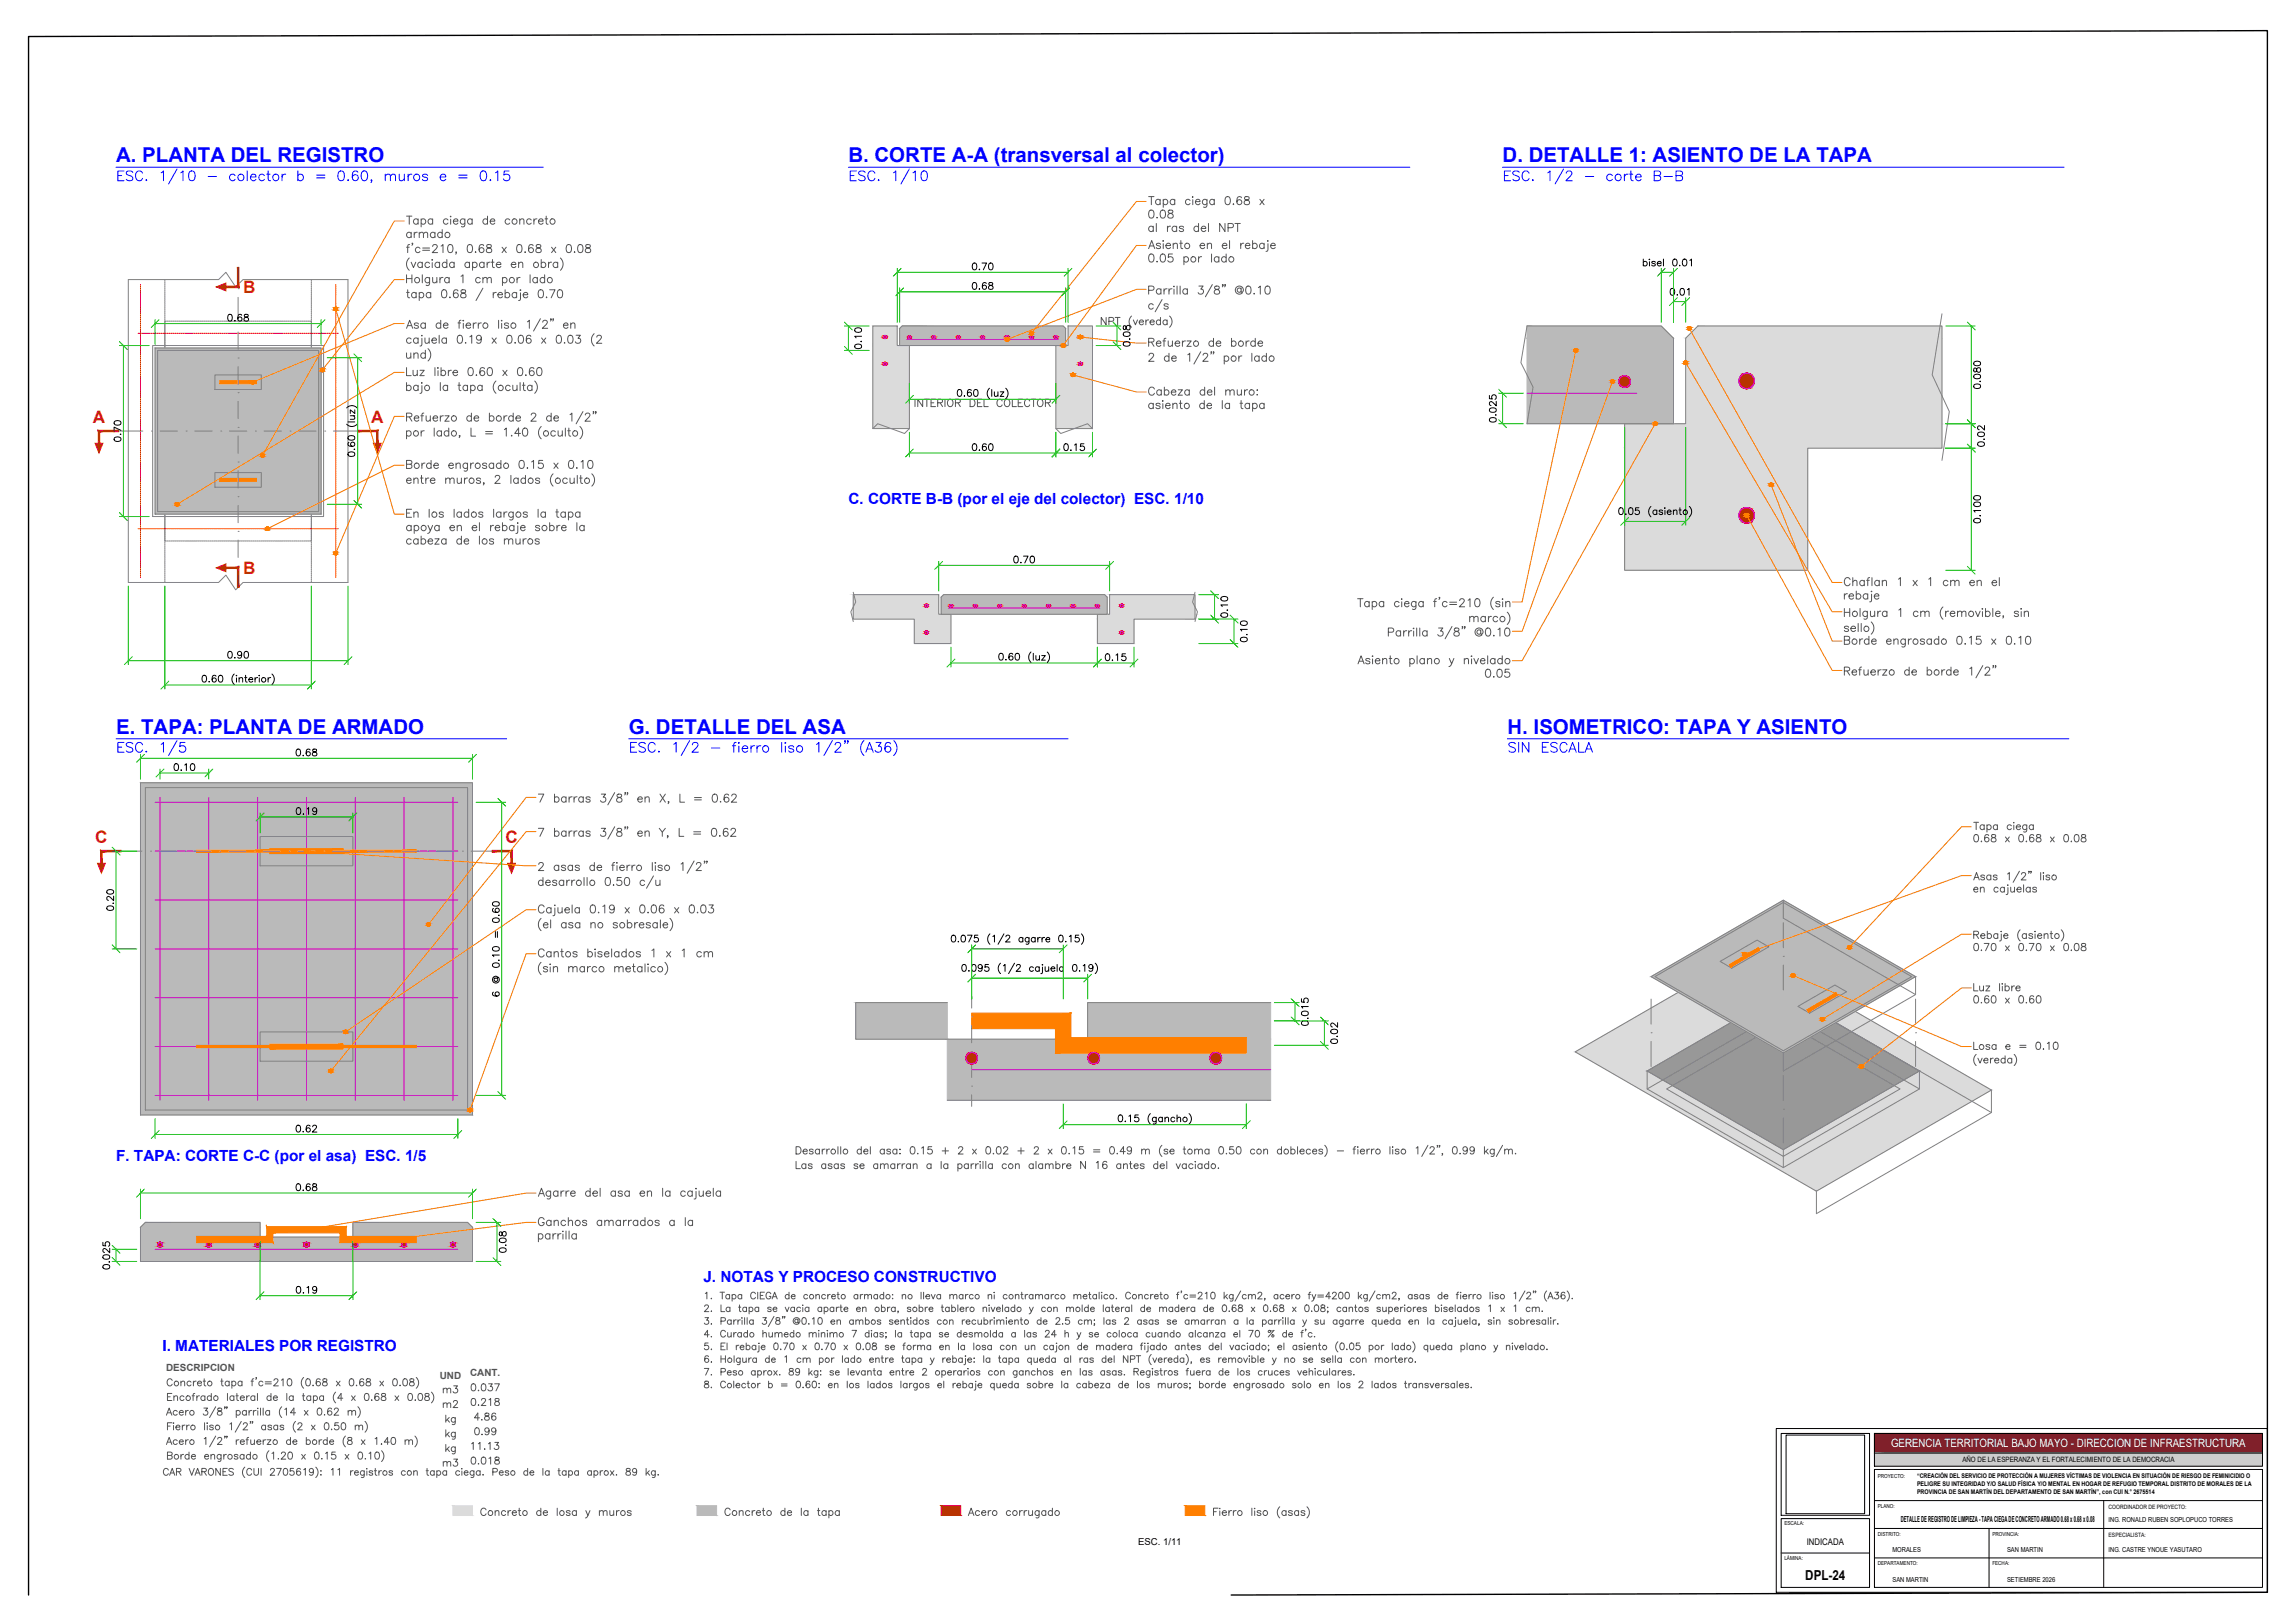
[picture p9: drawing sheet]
<svg xmlns="http://www.w3.org/2000/svg" width="841mm" height="594mm" viewBox="0 0 841 594" stroke-linecap="round" stroke-linejoin="round" font-family="sans-serif">
<defs><g id="words">
<g font-size="9.3" fill="#00f">
<text x="310.4" y="68.4">ESC. 1/10</text>
<text x="550" y="68.4">ESC. 1/2 - corte B-B</text>
</g>
<g font-size="7.5" fill="#00f">
<text x="42.5" y="59.5">A. PLANTA DEL REGISTRO</text>
<text x="310.9" y="59.5">B. CORTE A-A (transversal al colector)</text>
<text x="550.6" y="59.5">D. DETALLE 1: ASIENTO DE LA TAPA</text>
<text x="42.5" y="268.8">E. TAPA: PLANTA DE ARMADO</text>
<text x="230.4" y="268.8">G. DETALLE DEL ASA</text>
<text x="552.4" y="268.8">H. ISOMETRICO: TAPA Y ASIENTO</text>
</g>
<text font-size="7.1" fill="#00f" x="551.7" y="276.6">SIN ESCALA</text>
<g font-size="6.6" fill="#545454">
<text x="167.6" y="523.2" transform="rotate(-90 167.6 523.2)">kg</text>
<text x="167.6" y="528.5" transform="rotate(-90 167.6 528.5)">kg</text>
<text x="167.6" y="533.8" transform="rotate(-90 167.6 533.8)">kg</text>
</g>
<g font-size="6.2" fill="#f00">
<text x="89.1" y="107.3">B</text>
<text x="34" y="154.8">A</text>
<text x="136" y="154.8">A</text>
<text x="89.1" y="210.2">B</text>
<text x="34.9" y="308.6">C</text>
<text x="185.2" y="308.6">C</text>
</g>
<g font-size="6.2">
<text x="334.1" y="150.3">INTERIOR DEL COLECTOR</text>
<text x="42.7" y="334.8" transform="rotate(-90 42.7 334.8)">0.20</text>
<text x="480.5" y="376.8" transform="rotate(-90 480.5 376.8)">0.015</text>
</g>
<g font-size="6.2" fill="#545454">
<text x="161.2" y="511.5">m3</text>
<text x="171.4" y="510.8">0.037</text>
<text x="171.4" y="516.1">0.218</text>
<text x="161.2" y="538.3">m3</text>
<text x="171.4" y="537.6">0.018</text>
</g>
<g font-size="5.7">
<text x="354.9" y="100.2">0.70</text>
<text x="354.9" y="107.2">0.68</text>
<text x="610.7" y="109.4">0.01</text>
<text x="82.2" y="118.9">0.68</text>
<text x="316.4" y="128.8" transform="rotate(-90 316.4 128.8)">0.10</text>
<text x="414.9" y="128.1" transform="rotate(-90 414.9 128.1)">0.08</text>
<text x="726.7" y="143.6" transform="rotate(-90 726.7 143.6)">0.080</text>
<text x="549.3" y="155.9" transform="rotate(-90 549.3 155.9)">0.025</text>
<text x="45.2" y="163" transform="rotate(-90 45.2 163)">0.70</text>
<text x="354.9" y="166.2">0.60</text>
<text x="388.8" y="166.2">0.15</text>
<text x="728.1" y="164.7" transform="rotate(-90 728.1 164.7)">0.02</text>
<text x="726.7" y="192.6" transform="rotate(-90 726.7 192.6)">0.100</text>
<text x="370.4" y="207.4">0.70</text>
<text x="450.8" y="227.2" transform="rotate(-90 450.8 227.2)">0.10</text>
<text x="457.9" y="236.4" transform="rotate(-90 457.9 236.4)">0.10</text>
<text x="82.2" y="242.4">0.90</text>
<text x="403.9" y="243.1">0.15</text>
<text x="107.2" y="278">0.68</text>
<text x="62.4" y="283.3">0.10</text>
<text x="107.2" y="299.5">0.19</text>
<text x="183.8" y="366.2" transform="rotate(-90 183.8 366.2)">6 @ 0.10 = 0.60</text>
<text x="491.1" y="383.5" transform="rotate(-90 491.1 383.5)">0.02</text>
<text x="107.2" y="415.9">0.62</text>
<text x="107.2" y="437.4">0.68</text>
<text x="186.3" y="460" transform="rotate(-90 186.3 460)">0.08</text>
<text x="40.9" y="466" transform="rotate(-90 40.9 466)">0.025</text>
<text x="107.2" y="474.8">0.19</text>
</g>
<g font-size="5.7" fill="#545454">
<text x="161.2" y="516.8">m2</text>
<text x="172.5" y="521.4">4.86</text>
<text x="172.9" y="526.7">0.99</text>
<text x="171.4" y="532">11.13</text>
</g>
<g font-size="5.6" fill="#00f">
<text x="310.9" y="184.7">C. CORTE B-B (por el eje del colector) ESC. 1/10</text>
<text x="42.5" y="425.4">F. TAPA: CORTE C-C (por el asa) ESC. 1/5</text>
<text x="257.8" y="469.5">J. NOTAS Y PROCESO CONSTRUCTIVO</text>
<text x="59.5" y="494.7">I. MATERIALES POR REGISTRO</text>
</g>
<text font-size="5" x="661.6" y="578.7">DPL-24</text>
<text font-size="4.2" fill="#fff" x="693" y="530.1">GERENCIA TERRITORIAL BAJO MAYO - DIRECCION DE INFRAESTRUCTURA</text>
<g font-size="3.6" fill="#545454">
<text x="60.9" y="502.2">DESCRIPCION</text>
<text x="161.2" y="504.9">UND</text>
<text x="172.3" y="504.1">CANT.</text>
</g>
<text font-size="3.5" x="417.1" y="565.8">ESC. 1/11</text>
<text font-size="3.4" x="662.1" y="565.8">INDICADA</text>
<text font-size="3" x="696.5" y="557.4">DETALLE DE REGISTRO DE LIMPIEZA - TAPA CIEGA DE CONCRETO ARMADO 0.68 x 0.68 x 0.08</text>
<text font-size="2.7" x="719.1" y="535.5">AÑO DE LA ESPERANZA Y EL FORTALECIMIENTO DE LA DEMOCRACIA</text>
<g font-size="2.5">
<text x="772.7" y="557.4">ING. RONALD RUBEN SOPLOPUCO TORRES</text>
<text x="693.5" y="568.5">MORALES</text>
<text x="735.5" y="568.5">SAN MARTIN</text>
<text x="772.7" y="568.5">ING. CASTRE YNOUE YASUTARO</text>
<text x="693.5" y="579.3">SAN MARTIN</text>
<text x="735.5" y="579.3">SETIEMBRE 2026</text>
</g>
<g font-size="2.3">
<text x="702.5" y="541.2">“CREACIÓN DEL SERVICIO DE PROTECCIÓN A MUJERES VÍCTIMAS DE VIOLENCIA EN SITUACIÓN DE RIESGO DE FEMINICIDIO O</text>
<text x="702.5" y="544.2">PELIGRE SU INTEGRIDAD Y/O SALUD FÍSICA Y/O MENTAL EN HOGAR DE REFUGIO TEMPORAL DISTRITO DE MORALES DE LA</text>
<text x="702.5" y="547.2">PROVINCIA DE SAN MARTÍN DEL DEPARTAMENTO DE SAN MARTÍN”, con CUI N.° 2675514</text>
</g>
<g font-size="2.2">
<text x="772.7" y="552.6">COORDINADOR DE PROYECTO:</text>
<text x="772.7" y="563.1">ESPECIALISTA:</text>
</g>
<g font-size="2">
<text x="688.1" y="541.2">PROYECTO:</text>
<text x="688.1" y="552.3">PLANO:</text>
<text x="653.9" y="558.6">ESCALA:</text>
<text x="688.1" y="562.5">DISTRITO:</text>
<text x="730.1" y="562.5">PROVINCIA:</text>
<text x="653.9" y="571.2">LÁMINA:</text>
<text x="688.1" y="573.3">DEPARTAMENTO:</text>
<text x="730.1" y="573.3">FECHA:</text>
</g>
</g></defs>
<g fill="none" stroke="#00f" stroke-width=".37">
<path d="M42.5 61.3h156.6M43.2 64.3h1.4M45.4 62.6h-2.2v3.6h2.2M48.7 63.1a1.36 1.36 0 0 0-2.4 .4l.3 .5 1.4 .5a.88 .88 0 0 1 .6 .6 .88 .88 0 0 1-.3 .9 1.67 1.67 0 0 1-2-.3M52.2 63.5a1.32 1.32 0 0 0-1.5-.9 1.32 1.32 0 0 0-1 1.4 1.57 1.57 0 0 0 .3 1.7 1.57 1.57 0 0 0 1.7 .3l.5-.7M53.6 65.8l.2 .2-.2 .2zM59.1 63.3l.8-.7v3.6M64.9 61.9l-3.1 5.5M66.2 63.3l.9-.7v3.6M69.6 62.8a1.18 1.18 0 0 1 1.7 .5 1.81 1.81 0 0 1-1.2 2.9 1.96 1.96 0 0 1-.8-2.9zM76.3 64.6h3M86.2 64.3a1.15 1.15 0 0 0-1.7-.2 1.15 1.15 0 0 0 0 1.7 1.15 1.15 0 0 0 1.7-.1"/>
<path d="M90.6 62.6v3.6M91.8 64.8h2a1.1 1.1 0 0 0-1.5-.9 1.1 1.1 0 0 0-.3 1.8 1.07 1.07 0 0 0 1.8 0M96.9 64.3a1.14 1.14 0 0 0-1.7-.1 1.14 1.14 0 0 0 0 1.6 1.14 1.14 0 0 0 1.7-.1M97.7 63.8h1.2M98.3 62.6v2.9l.1 .5 .7 .2M103.4 63.8v2.4M104.7 63.8a1.14 1.14 0 0 0-1.3 1M109.2 64.3a1.14 1.14 0 0 1 1.6-.1 1.14 1.14 0 0 1 0 1.6 1.14 1.14 0 0 1-1.6-.1M109.2 62.6v3.6M116 64.1h3M116 65.2h3M124.3 62.8a1.18 1.18 0 0 1 1.7 .5 1.81 1.81 0 0 1-1.2 2.9 1.96 1.96 0 0 1-.8-2.9z"/>
<path d="M127.6 65.8v.4zM131.1 63.1a1.05 1.05 0 0 0-1.5-.3 2.15 2.15 0 0 0 .5 3.4 1.11 1.11 0 0 0 1.2-1 1.11 1.11 0 0 0-1-1.2 1.11 1.11 0 0 0-1.2 1M132.8 62.8a1.15 1.15 0 0 1 1.7 .5 1.82 1.82 0 0 1-1.1 2.9 1.96 1.96 0 0 1-.9-2.9zM136.3 66h-.4h.4l-.4 .9M141.2 64.5l.8-.7 .9 .2 .2 2.2M141.2 63.8v2.4M143.1 64.5l.8-.7 .9 .2 .1 2.2M146.3 63.8l.2 2.2 .8 .2 .9-.7M148.2 63.8v2.4M149.5 63.8v2.4M150.9 63.8a1.14 1.14 0 0 0-1.4 1M156.7 64.3a1.09 1.09 0 0 0-1.9 0l.5 .5 1.2 .4 .2 .5a1.09 1.09 0 0 1-1.9 0"/>
<path d="M161.3 64.8h2.1a1.11 1.11 0 0 0-1.6-.9 1.11 1.11 0 0 0-.3 1.8 1.09 1.09 0 0 0 1.9 0M168.1 64.1h3.1M168.1 65.2h3.1M176.5 62.8a1.15 1.15 0 0 1 1.7 .5 1.82 1.82 0 0 1-1.2 2.9 2.26 2.26 0 0 1-.5-3.4zM179.7 65.8l.2 .2-.2 .2zM181.6 63.3l.8-.7v3.6M186.5 62.6h-1.7l-.2 1.5a1.27 1.27 0 0 1 2 0 1.27 1.27 0 0 1-.3 1.9 1.27 1.27 0 0 1-1.8-.5M310.9 61.3h205.7M550.6 61.3h205.8M42.5 270.6h143.2M43.2 273.6h1.4M45.4 271.9h-2.2v3.6h2.2"/>
<path d="M48.7 272.5a1.34 1.34 0 0 0-1.3-.6 1.34 1.34 0 0 0-1.1 .9l.3 .5 1.4 .5a.87 .87 0 0 1 .6 .7 .87 .87 0 0 1-.3 .8 1.67 1.67 0 0 1-2-.3M52.2 272.8a1.32 1.32 0 0 0-1.5-.9 1.32 1.32 0 0 0-1 1.4 1.56 1.56 0 0 0 .3 1.7 1.56 1.56 0 0 0 1.7 .3l.5-.6M53.4 275.3h.4zM59.1 272.6l.8-.7v3.6M64.9 271.3l-3.1 5.4M67.8 271.9h-1.8l-.1 1.6a1.27 1.27 0 0 1 1.9-.1 1.27 1.27 0 0 1-.2 1.9 1.27 1.27 0 0 1-1.9-.5M230.4 270.6h161M231.1 273.6h1.3M233.3 271.9h-2.2v3.6h2.2M236.5 272.5a1.34 1.34 0 0 0-1.3-.6 1.34 1.34 0 0 0-1.1 .9l.4 .5 1.3 .5a.87 .87 0 0 1 .7 .7 .87 .87 0 0 1-.3 .8 1.67 1.67 0 0 1-2.1-.3M240.1 272.8a1.32 1.32 0 0 0-1.5-.9 1.32 1.32 0 0 0-1.1 1.4 1.57 1.57 0 0 0 .4 1.7 1.57 1.57 0 0 0 1.7 .3l.5-.6M241.3 275.3h.3z"/>
<path d="M246.9 272.6l.9-.7v3.6M252.7 271.3l-3.1 5.4M253.7 272.8l.2-.5 .5-.4h.7l.5 .4a1.13 1.13 0 0 1-.3 1.5l-1.7 1.7h2.4M260.7 274h3.1M268.4 273.1h1.2M269.8 271.9l-.7 .2-.2 .5v2.9M270.8 271.9v.4zM270.8 273.3v2.2M272 274.2h2a1.09 1.09 0 0 0-1.5-1 1.09 1.09 0 0 0-.4 1.8 1.07 1.07 0 0 0 1.9 0M275.2 273.1v2.4M276.6 273.1a1.18 1.18 0 0 0-1.4 1.1M277.4 273.1v2.4"/>
<path d="M278.8 273.1a1.15 1.15 0 0 0-1.4 1.1M286.5 271.9v3.6M287.8 271.9v.4zM287.8 273.3v2.2M290.9 273.6a1.07 1.07 0 0 0-1.9 0l.5 .6 1.2 .3 .2 .5a1.07 1.07 0 0 1-1.9 0M299.2 272.6l.9-.7v3.6M305 271.3l-3.1 5.4M306 272.8l.2-.5 .5-.4h.7l.5 .4a1.13 1.13 0 0 1-.3 1.5l-1.7 1.7h2.4M309.8 271.4h-.4h.4l-.4 .9M310.8 271.4h-.3h.3l-.3 .9M316.6 271.3a3.7 3.7 0 0 0 0 5.4M317.3 275.5l1.4-3.6 1.3 3.6"/>
<path d="M317.8 274.3h1.7M321 271.9h1.9l-1 1.4a1.18 1.18 0 0 1 .9 1.9 1.18 1.18 0 0 1-2.1-.4M326.3 272.5a1.03 1.03 0 0 0-1.5-.4 2.14 2.14 0 0 0 .5 3.4 1.1 1.1 0 0 0 1.2-1 1.1 1.1 0 0 0-1-1.2 1.1 1.1 0 0 0-1.2 1M327.5 271.3a3.7 3.7 0 0 1 0 5.4M552.4 270.6h205.8"/>
<circle cx="88.3" cy="65" r="1.19"/>
<circle cx="101.1" cy="65" r="1.19"/>
<circle cx="152.7" cy="65" r="1.19"/>
<circle cx="280.6" cy="274.3" r="1.17"/>
<circle cx="293" cy="274.3" r="1.18"/>
</g>
<g fill="none" stroke="#808080" stroke-width=".37">
<path d="M87.3 97.9v4.7M47 102.4h33.1l2.7-2.7 3.6 5.4 2.7-2.7h38.4v110.9h-38.4l-2.7 2.7-3.6-5.3-2.7 2.6h-33.1zM60.4 102.4v.6M60.4 103.3v.5M60.4 104v.5M60.4 104.8v.4M60.4 105.5v.5M60.4 106.3v.4M60.4 107v.5M60.4 107.8v.4M60.4 108.5v.5M60.4 109.2v.5"/>
<path d="M60.4 110v.5M60.4 110.7v.6M60.4 111.5v.5M60.4 112.2v.6M60.4 113v.5M60.4 113.7v.6M60.4 114.5v.5M60.4 115.3v.4M60.4 116v.5M60.4 116.8v.4M60.4 117.5v.5M60.4 118.3v12.4"/>
<path d="M60.9 117.6h-.5v.6M61.1 117.6h.5M61.9 117.6h.5M62.6 117.6h.5M63.4 117.6h.5M64.1 117.6h.5M64.9 117.6h.5M65.6 117.6h.5M66.4 117.6h.5M67.1 117.6h.5M67.9 117.6h.5M68.6 117.6h.5"/>
<path d="M69.4 117.6h.5M70.1 117.6h.5M70.9 117.6h.5M71.6 117.6h.5M72.4 117.6h.5M73.1 117.6h.5M73.9 117.6h.5M74.6 117.6h.5M75.4 117.6h.5M76.1 117.6h.5M76.9 117.6h.5M77.6 117.6h.5"/>
<path d="M78.4 117.6h.5M79.1 117.6h.5M79.9 117.6h.5M87.3 105.7h.1M87.3 108.9v6.4M94.1 117.6h.5M94.9 117.6h.5M95.6 117.6h.5M96.4 117.6h.5M97.1 117.6h.5M97.9 117.6h.5M98.6 117.6h.5"/>
<path d="M99.4 117.6h.5M100.1 117.6h.5M100.9 117.6h.5M101.6 117.6h.5M102.4 117.6h.5M103.1 117.6h.5M103.9 117.6h.5M104.6 117.6h.5M105.4 117.6h.5M106.1 117.6h.5M106.9 117.6h.5M107.6 117.6h.5"/>
<path d="M108.4 117.6h.5M109.1 117.6h.5M109.9 117.6h.5M110.6 117.6h.5M111.4 117.6h.5M112.1 117.6h.5M112.9 117.6h.5M113.6 117.6h.5v.6M114.1 118.3v13.2v-.5h-.5h.5M114.1 102.4v.6M114.1 103.3v.5M114.1 104v.5"/>
<path d="M114.1 104.8v.4M114.1 105.5v.5M114.1 106.3v.4M114.1 107v.5M114.1 107.8v.4M114.1 108.5v.5M114.1 109.2v.5M114.1 110v.5M114.1 110.7v.6M114.1 111.5v.5M114.1 112.2v.6M114.1 113v.5"/>
<path d="M114.1 113.7v.6M114.1 114.5v.5M114.1 115.3v.4M114.1 116v.5M114.1 116.8v.4M114.1 117.5v.5M319.9 119.4h8.9v7.2h4.5v30.4h-13.4zM330.6 119.4h59l.9 .9v6.3h-60.8v-6.3zM391.4 119.4h9v37.6h-13.5v-30.4h4.5zM559.6 119.4h49.2l4.5 4.5v31.3h-53.7l2.2-13.4-4.5-9zM622.2 119.4h89.5v44.7h-49.2v44.8h-67.1v-53.7h22.3v-31.3zM711.7 114.9l-3.6 22.4 6.2 13.4-2.6 17.9"/>
<path d="M56 126.6h62.6v62.6h-62.6zM56.8 127.5h60.9v60.8h-60.9zM57.7 128.4h59.1v59h-59.1zM60.4 130.5v.5h.5h-.5v.5v-.5M60.4 131.7v.5M60.4 132.5v.5M60.4 133.2v.6M60.4 134v.5M60.4 134.7v.6M60.4 135.5v.5M60.4 136.2v.6M60.4 137v.5"/>
<path d="M60.4 137.8v.5M60.4 138.5v.5M60.4 139.3v.4M60.4 140v.5M61.1 131h.5M61.9 131h.5M62.6 131h.5M63.4 131h.5M64.1 131h.5M64.9 131h.5M65.6 131h.5M66.4 131h.5"/>
<path d="M67.1 131h.5M67.9 131h.5M68.6 131h.5M69.4 131h.5M70.1 131h.5M70.9 131h.5M71.6 131h.5M72.4 131h.5M73.1 131h.5M73.9 131h.5M74.6 131h.5M75.4 131h.5"/>
<path d="M76.1 131h.5M76.9 131h.5M77.6 131h.5M78.4 131h.5M78.8 137.3h17v5.4h-17zM79.1 131h.5M79.9 131h.5M80.6 131h.5M81.4 131h.5M82.1 131h.5M82.9 131h.5M83.6 131h.5"/>
<path d="M84.4 131h.5M85.1 131h.5M85.9 131h.5M86.6 131h.5M87.3 131.1h.1M87.3 121.6v6.4M87.3 134.3v6.4M87.4 131h.5M88.1 131h.5M88.9 131h.5M89.6 131h.5M90.4 131h.5"/>
<path d="M91.1 131h.5M91.9 131h.5M92.6 131h.5M93.4 131h.5M94.1 131h.5M94.9 131h.5M95.6 131h.5M96.4 131h.5M97.1 131h.5M97.9 131h.5M98.6 131h.5M99.4 131h.5"/>
<path d="M100.1 131h.5M100.9 131h.5M101.6 131h.5M102.4 131h.5M103.1 131h.5M103.9 131h.5M104.6 131h.5M105.4 131h.5M106.1 131h.5M106.9 131h.5M107.6 131h.5M108.4 131h.5"/>
<path d="M109.1 131h.5M109.9 131h.5M110.6 131h.5M111.4 131h.5M112.1 131h.5M112.9 131h.5M114.1 131.7v.5M114.1 132.5v.5M114.1 133.2v.6M114.1 134v.5M114.1 134.7v.6M114.1 135.5v.5"/>
<path d="M114.1 136.2v.6M114.1 137v.5M114.1 137.8v.5M114.1 138.5v.5M114.1 139.3v.4M114.1 140v.5M43.4 157.9h8.9M55.5 157.9h.1M58.7 157.9h6.3M60.4 140.8v.4M60.4 141.5v.5M60.4 142.3v.4"/>
<path d="M60.4 143v.5M60.4 143.7v.6M60.4 144.5v.5M60.4 145.2v.6M60.4 146v.5M60.4 146.7v.6M60.4 147.5v.5M60.4 148.3v.5M60.4 149v.5M60.4 149.8v.4M60.4 150.5v.5M60.4 151.3v.4"/>
<path d="M60.4 152v.5M60.4 152.8v.4M60.4 153.5v.5M60.4 154.2v.5M60.4 155v.5M60.4 155.7v.6M60.4 156.5v.5M60.4 157.2v.6M60.4 158v.5M60.4 158.8v.5M60.4 159.5v.5M68.2 157.9h.1"/>
<path d="M71.4 157.9h6.3M80.9 157.9h.1M84.1 157.9h6.3M87.3 143.8h.1M87.3 156.5h.1M87.3 147v6.4M87.3 159.7v6.4M93.6 157.9h.1M96.8 157.9h6.3M106.3 157.9h.1M109.5 157.9h6.3M114.1 140.8v.4"/>
<path d="M114.1 141.5v.5M114.1 142.3v.4M114.1 143v.5M114.1 143.7v.6M114.1 144.5v.5M114.1 145.2v.6M114.1 146v.5M114.1 146.7v.6M114.1 147.5v.5M114.1 148.3v.5M114.1 149v.5M114.1 149.8v.4"/>
<path d="M114.1 150.5v.5M114.1 151.3v.4M114.1 152v.5M114.1 152.8v.4M114.1 153.5v.5M114.1 154.2v.5M114.1 155v.5M114.1 155.7v.6M114.1 156.5v.5M114.1 157.2v.6M114.1 158v.5M114.1 158.8v.5"/>
<path d="M114.1 159.5v.5M119 157.9h.1M122.2 157.9h8.9M319.9 157l1.7-1.8 9.9 3.6 1.8-1.8M386.9 157l1.8 1.8 9.9-3.6 1.8 1.8M60.4 160.3v.5M60.4 161v.5M60.4 161.8v.4M60.4 162.5v.5M60.4 163.3v.4M60.4 164v.5M60.4 164.8v.4"/>
<path d="M60.4 165.5v.5M60.4 166.2v.6M60.4 167v.5M60.4 167.7v.6M60.4 168.5v.5M60.4 169.2v.6M60.4 170v.5M60.4 170.8v.5M60.4 171.5v.5M60.4 172.3v.5M60.4 173v.5M60.4 173.8v.4"/>
<path d="M60.4 174.5v.5M60.4 175.3v.4M60.4 176v.5M60.4 176.8v.4M60.4 177.5v.5M60.4 178.2v.6M60.4 179v.5M60.4 179.7v.6M78.8 173.1h17v5.4h-17zM87.3 169.2h.1M87.3 172.4v6.4M114.1 160.3v.5"/>
<path d="M114.1 161v.5M114.1 161.8v.4M114.1 162.5v.5M114.1 163.3v.4M114.1 164v.5M114.1 164.8v.4M114.1 165.5v.5M114.1 166.2v.6M114.1 167v.5M114.1 167.7v.6M114.1 168.5v.5M114.1 169.2v.6"/>
<path d="M114.1 170v.5M114.1 170.8v.5M114.1 171.5v.5M114.1 172.3v.5M114.1 173v.5M114.1 173.8v.4M114.1 174.5v.5M114.1 175.3v.4M114.1 176v.5M114.1 176.8v.4M114.1 177.5v.5M114.1 178.2v.6"/>
<path d="M114.1 179v.5M114.1 179.7v.6M60.4 185v13.1h.5M60.4 184.7v-.4v.4h.5h-.5v.6M60.4 180.5v.5M60.4 181.3v.5M60.4 182v.5M60.4 182.8v.5M60.4 183.5v.5M60.4 197.8v.4M60.4 198.5v.5M60.4 199.3v.4"/>
<path d="M61.1 198.1h.5M61.1 184.7h.5M61.9 198.1h.5M61.9 184.7h.5M62.6 198.1h.5M62.6 184.7h.5M63.4 198.1h.5M63.4 184.7h.5M64.1 198.1h.5M64.1 184.7h.5M64.9 198.1h.5M64.9 184.7h.5"/>
<path d="M65.6 198.1h.5M65.6 184.7h.5M66.4 198.1h.5M66.4 184.7h.5M67.1 198.1h.5M67.1 184.7h.5M67.9 198.1h.5M67.9 184.7h.5M68.6 198.1h.5M68.6 184.7h.5M69.4 198.1h.5M69.4 184.7h.5"/>
<path d="M70.1 198.1h.5M70.1 184.7h.5M70.9 198.1h.5M70.9 184.7h.5M71.6 198.1h.5M71.6 184.7h.5M72.4 198.1h.5M72.4 184.7h.5M73.1 198.1h.5M73.1 184.7h.5M73.9 198.1h.5M73.9 184.7h.5"/>
<path d="M74.6 198.1h.5M74.6 184.7h.5M75.4 198.1h.5M75.4 184.7h.5M76.1 198.1h.5M76.1 184.7h.5M76.9 198.1h.5M76.9 184.7h.5M77.6 198.1h.5M77.6 184.7h.5M78.4 198.1h.5M78.4 184.7h.5"/>
<path d="M79.1 198.1h.5M79.1 184.7h.5M79.9 198.1h.5M79.9 184.7h.5M80.6 198.1h.5M80.6 184.7h.5M81.4 198.1h.5M81.4 184.7h.5M82.1 198.1h.5M82.1 184.7h.5M82.9 198.1h.5M82.9 184.7h.5"/>
<path d="M83.6 198.1h.5M83.6 184.7h.5M84.4 198.1h.5M84.4 184.7h.5M85.1 198.1h.5M85.1 184.7h.5M85.9 198.1h.5M85.9 184.7h.5M86.6 198.1h.5M86.6 184.7h.5M87.3 181.9h.1M87.3 194.6h.1"/>
<path d="M87.3 185.1v6.4M87.3 197.8v6.4M87.4 198.1h.5M87.4 184.7h.5M88.1 198.1h.5M88.1 184.7h.5M88.9 198.1h.5M88.9 184.7h.5M89.6 198.1h.5M89.6 184.7h.5M90.4 198.1h.5M90.4 184.7h.5"/>
<path d="M91.1 198.1h.5M91.1 184.7h.5M91.9 198.1h.5M91.9 184.7h.5M92.6 198.1h.5M92.6 184.7h.5M93.4 198.1h.5M93.4 184.7h.5M94.1 198.1h.5M94.1 184.7h.5M94.9 198.1h.5M94.9 184.7h.5"/>
<path d="M95.6 198.1h.5M95.6 184.7h.5M96.4 198.1h.5M96.4 184.7h.5M97.1 198.1h.5M97.1 184.7h.5M97.9 198.1h.5M97.9 184.7h.5M98.6 198.1h.5M98.6 184.7h.5M99.4 198.1h.5M99.4 184.7h.5"/>
<path d="M100.1 198.1h.5M100.1 184.7h.5M100.9 198.1h.5M100.9 184.7h.5M101.6 198.1h.5M101.6 184.7h.5M102.4 198.1h.5M102.4 184.7h.5M103.1 198.1h.5M103.1 184.7h.5M103.9 198.1h.5M103.9 184.7h.5"/>
<path d="M104.6 198.1h.5M104.6 184.7h.5M105.4 198.1h.5M105.4 184.7h.5M106.1 198.1h.5M106.1 184.7h.5M106.9 198.1h.5M106.9 184.7h.5M107.6 198.1h.5M107.6 184.7h.5M108.4 198.1h.5M108.4 184.7h.5"/>
<path d="M109.1 198.1h.5M109.1 184.7h.5M109.9 198.1h.5M109.9 184.7h.5M110.6 198.1h.5M110.6 184.7h.5M111.4 198.1h.5M111.4 184.7h.5M112.1 198.1h.5M112.1 184.7h.5M112.9 198.1h.5M112.9 184.7h.5"/>
<path d="M113.6 184.7h.5M114.1 184.3v13.8h-.5M114.1 180.5v.5M114.1 181.3v.5M114.1 182v.5M114.1 182.8v.5M114.1 183.5v.5M114.1 197.8v.4M114.1 198.5v.5M114.1 199.3v.4M60.4 200v.5M60.4 200.7v.6"/>
<path d="M60.4 201.5v.5M60.4 202.2v.6M60.4 203v.5M60.4 203.8v.5M60.4 204.5v.5M60.4 205.3v.5M60.4 206v.5M60.4 206.8v.5M60.4 207.5v.5M60.4 208.3v.4M60.4 209v.5M60.4 209.8v.4"/>
<path d="M60.4 210.5v.5M60.4 211.3v.5M60.4 212v.5M60.4 212.7v.6M87.3 207.3h.1M87.3 210.5v4.6M114.1 200v.5M114.1 200.7v.6M114.1 201.5v.5M114.1 202.2v.6M114.1 203v.5M114.1 203.8v.5"/>
<path d="M114.1 204.5v.5M114.1 205.3v.5M114.1 206v.5M114.1 206.8v.5M114.1 207.5v.5M114.1 208.3v.4M114.1 209v.5M114.1 209.8v.4M114.1 210.5v.5M114.1 211.3v.5M114.1 212v.5M114.1 212.7v.6"/>
<path d="M312.7 217.8h31.3v7.2h4.5v10.7h-13.4v-8.9h-22.4zM312.7 216.9l.9 3.6-1.8 3.6 .9 3.5M345.8 217.8h59l.9 .9v6.3h-60.8v-6.3zM406.6 217.8h31.3v9h-22.3v8.9h-13.4v-10.7h4.4zM437.9 216.9l-.9 3.6 1.8 3.6-.9 3.5M51.5 286.7h121.7v121.7h-121.7zM53.3 288.5h118.1v118.1h-118.1zM44.3 311.7h7.7M55.2 311.7h.1M58.3 311.7h6.4M67.9 311.7h.1M71 311.7h6.4"/>
<path d="M80.6 311.7h.1M83.7 311.7h6.4M93.3 311.7h.1M95.3 306.4h34v10.7h-34zM96.4 311.7h6.4M106 311.7h.1M109.1 311.7h6.4M118.7 311.7h.1M121.8 311.7h6.4M131.4 311.7h.1M134.5 311.7h6.4M144.1 311.7h.1"/>
<path d="M147.2 311.7h6.4M156.8 311.7h.1M159.9 311.7h6.4M169.5 311.7h.1M172.6 311.7h7.7M653.5 329.7v6.6l48.5 28M653.5 337.9v9.2M605.1 357.7l48.4-28 48.5 28-48.5 28zM606.5 357.7l47-27.2 47.1 27.2-47.1 27.2zM630.4 352.1l13.5-7.8 4.3 2.5-13.6 7.8zM641.4 348.2v8.2l88.4 51.1M653.5 350.3h.1"/>
<path d="M653.5 353.5v9.1M702 357.7v6.6M95.3 378h34v10.7h-34zM347.1 367.2h-33.5v13.4h85v-13.4h67.1M356.1 372.4h.1M356.1 365v4.2M356.1 375.6v6.3M605.1 378.3h.1M605.1 365.9v9.2M658.9 368.6l13.5-7.8 4.3 2.4-13.6 7.9zM702 378.3h.1M702 364.3l-48.5 28v-6.6"/>
<path d="M702 365.9v9.2M356.1 385.1h.1M356.1 397.8h.1M356.1 388.3v6.3M577.2 385.3l64.2-37.1 88.4 51-64.2 37.1zM603.6 392.3l49.9-28.8 49.9 28.8-49.9 28.8zM603.6 398.8l49.9-28.8 49.9 28.8-49.9 28.9zM603.6 392.3v6.5M605.1 381.4v9.2M610.8 398.8l42.7-24.7 42.8 24.7-42.8 24.7zM653.5 393.9v9.2M702 381.4v9.2"/>
<path d="M703.4 392.3v6.5M729.8 399.2v8.3M347.1 403h118.6M356.1 401v4.2M653.5 406.3h.1M653.5 409.4v9.2M729.8 407.5l-64.2 37v-8.2M653.5 421.1v6.6M53.3 447.7h42v5.4h34v-5.4h42.1l1.8 1.8v12.5h-121.7v-12.5z"/>
</g>
<g fill="#bababa" stroke="#bababa" stroke-width=".37">
<path d="M56.8 127.5l60.9 60.8v-60.8zM56.8 127.5l60.9 60.8h-60.9z"/>
<path d="M330.6 119.4l59.9 .9-.9-.9zM330.6 119.4l59.9 .9h-60.8z"/>
<path d="M329.7 120.3l60.8 6.3v-6.3zM329.7 120.3l60.8 6.3h-60.8z"/>
<path d="M345.8 217.8l59.9 .9-.9-.9zM345.8 217.8l59.9 .9h-60.8z"/>
<path d="M344.9 218.7l60.8 6.3v-6.3zM344.9 218.7l60.8 6.3h-60.8z"/>
<path d="M559.6 119.4l53.7 4.5-4.5-4.5zM559.6 119.4l53.7 4.5h-53.7z"/>
<path d="M559.6 123.9l53.7 31.3v-31.3zM559.6 123.9l53.7 31.3h-53.7z"/>
<path d="M51.5 286.7l121.7 121.7v-121.7zM51.5 286.7l121.7 121.7h-121.7z"/>
<path d="M129.3 447.7l43.9 1.8-1.8-1.8zM129.3 447.7l43.9 1.8h-43.9z"/>
<path d="M53.3 447.7l42 1.8v-1.8zM53.3 447.7l42 1.8h-43.8z"/>
<path d="M129.3 449.5l43.9 3.6v-3.6zM129.3 449.5l43.9 3.6h-43.9z"/>
<path d="M51.5 449.5l43.8 3.6v-3.6zM51.5 449.5l43.8 3.6h-43.8z"/>
<path d="M51.5 453.1l121.7 8.9v-8.9zM51.5 453.1l121.7 8.9h-121.7z"/>
<path d="M398.6 367.2l67.1 13.4v-13.4zM398.6 367.2l67.1 13.4h-67.1z"/>
<path d="M313.6 367.2l33.5 13.4v-13.4zM313.6 367.2l33.5 13.4h-33.5z"/>
<path d="M347.1 380.6l118.6 22.4v-22.4zM347.1 380.6l118.6 22.4h-118.6z"/>
<path d="M605.1 357.7l48.4-28 48.5 28zM605.1 357.7l48.4 28 48.5-28z"/>
<path d="M255.4 551.5l7.2 3.6v-3.6zM255.4 551.5l7.2 3.6h-7.2z"/>
</g>
<g fill="#ff7f00" stroke="#ff7f00" stroke-width=".37">
<path d="M96.1 167.4h.2z"/>
<path d="M96.1 167.4h.3z"/>
<path d="M118 136.1h.2z"/>
<path d="M118 136.1h.3z"/>
<path d="M92.5 140.6h.2z"/>
<path d="M92.5 140.6h.3z"/>
<path d="M64.8 185.3h.2z"/>
<path d="M64.8 185.3h.3z"/>
<path d="M122.9 203.2h.2z"/>
<path d="M122.9 203.2h.3z"/>
<path d="M97.9 194.3h.2z"/>
<path d="M122.9 113.7l.2 .1z"/>
<path d="M122.9 113.7h.3z"/>
<path d="M377.9 122.7h.2z"/>
<path d="M389.5 127.2h.2z"/>
<path d="M389.5 127.2h.3z"/>
<path d="M368.9 124.9h.2z"/>
<path d="M368.9 124.9h.3z"/>
<path d="M393.1 137.9h.2z"/>
<path d="M395.7 124l.3 .1z"/>
<path d="M395.7 124h.3z"/>
<path d="M577.3 129h.2z"/>
<path d="M577.3 129h.3z"/>
<path d="M590.8 140.4h.2z"/>
<path d="M606.4 155.8h.2z"/>
<path d="M606.4 155.8h.3z"/>
<path d="M618.9 120.9h.3z"/>
<path d="M617.6 133.4l.2 .1z"/>
<path d="M617.6 133.4h.3z"/>
<path d="M648.9 178.2h.2z"/>
<path d="M648.9 178.2h.3z"/>
<path d="M640 189.4h.2z"/>
<path d="M156.9 339.2h.2z"/>
<path d="M156.9 339.2h.3z"/>
<path d="M121.1 392.9h.2z"/>
<path d="M121.1 392.9h.3z"/>
<path d="M112.2 312.4h.2z"/>
<path d="M112.2 312.4h.3z"/>
<path d="M126.5 378.5l.2 .1z"/>
<path d="M126.5 378.5h.3z"/>
<path d="M172.1 407.2h.2z"/>
<path d="M172.1 407.2h.3z"/>
<path d="M112.2 451h.2z"/>
<path d="M112.2 451h.3z"/>
<path d="M143.5 454.6h.2z"/>
<path d="M143.5 454.6h.3z"/>
<path d="M677.6 347.6h.2z"/>
<path d="M677.6 347.6h.3z"/>
<path d="M639.1 350.1h.2z"/>
<path d="M639.1 350.1h.3z"/>
<path d="M667.6 373.9l.2 .1z"/>
<path d="M667.6 373.9h.3z"/>
<path d="M681.9 391.2h.2z"/>
<path d="M681.9 391.2h.3z"/>
<path d="M656.9 357.9h.2z"/>
<path d="M656.9 357.9h.3z"/>
<path d="M80.5 175.2v1.1l13.5-1.1zM80.5 176.3l13.5-1.1v1.1z"/>
<path d="M80.5 139.4v1.1l13.5-1.1zM80.5 140.5l13.5-1.1v1.1z"/>
<path d="M96.1 166.2h.3zM96.1 166.2h.3z"/>
<path d="M96.1 166.2h.3zM96 166.2h.4z"/>
<path d="M96 166.2h.5zM96 166.2h.5z"/>
<path d="M96 166.2l.5 .1zM95.9 166.3h.6z"/>
<path d="M95.9 166.3h.7zM95.8 166.3h.8z"/>
<path d="M95.8 166.3h.8zM95.8 166.3h.8z"/>
<path d="M95.8 166.3l.9 .1zM95.8 166.3l.9 .1z"/>
<path d="M95.8 166.4h.9zM95.8 166.4h.9z"/>
<path d="M95.7 166.4l1 .1zM95.7 166.4l1 .1z"/>
<path d="M95.7 166.5h1.1zM95.7 166.5h1.1z"/>
<path d="M95.7 166.5l1.1 .1zM95.7 166.5l1.1 .1z"/>
<path d="M95.6 166.6h1.2zM95.6 166.6h1.2z"/>
<path d="M95.6 166.6l1.2 .1zM95.6 166.6l1.2 .1z"/>
<path d="M95.6 166.7l1.2 .1zM95.6 166.7l1.2 .1z"/>
<path d="M95.6 166.8h1.2zM95.6 166.8h1.2z"/>
<path d="M95.6 166.8h1.2zM95.6 166.8l1.2 .1z"/>
<path d="M95.6 166.9h1.2zM95.6 166.9h1.2z"/>
<path d="M95.6 166.9h1.2zM95.6 166.9l1.2 .1z"/>
<path d="M95.6 167h1.2zM95.6 167h1.2z"/>
<path d="M95.6 167h1.2zM95.6 167l1.2 .1z"/>
<path d="M95.7 167.1h1.1zM95.7 167.1l1 .1z"/>
<path d="M95.7 167.2h1zM95.7 167.2h1z"/>
<path d="M95.7 167.2h1zM95.7 167.2l1 .1z"/>
<path d="M95.8 167.3h.9zM95.8 167.3h.8z"/>
<path d="M95.8 167.3h.8zM95.8 167.3h.8z"/>
<path d="M95.8 167.3h.8zM95.8 167.3l.7 .1z"/>
<path d="M95.9 167.4h.6zM95.9 167.4h.6z"/>
<path d="M96 167.4h.5zM96 167.4h.4z"/>
<path d="M96 167.4h.4zM96 167.4h.4z"/>
<path d="M118 134.9h.3zM118 134.9h.3z"/>
<path d="M118 134.9h.3zM117.9 134.9h.4z"/>
<path d="M117.9 134.9h.5zM117.9 134.9h.5z"/>
<path d="M117.9 134.9l.5 .1zM117.9 134.9l.5 .1z"/>
<path d="M117.8 135h.7zM117.8 135h.7z"/>
<path d="M117.8 135h.7zM117.7 135h.8z"/>
<path d="M117.7 135l.9 .1zM117.7 135l.9 .1z"/>
<path d="M117.7 135.1h.9zM117.7 135.1h.9z"/>
<path d="M117.6 135.1l1 .1zM117.6 135.1l1 .1z"/>
<path d="M117.6 135.2h1.1zM117.6 135.2h1.1z"/>
<path d="M117.6 135.2l1.1 .1zM117.6 135.2l1.1 .1z"/>
<path d="M117.5 135.3h1.2zM117.5 135.3h1.2z"/>
<path d="M117.5 135.3l1.2 .1zM117.5 135.3l1.2 .1z"/>
<path d="M117.5 135.4h1.3zM117.5 135.4h1.3z"/>
<path d="M117.5 135.4l1.3 .1zM117.5 135.4l1.3 .1z"/>
<path d="M117.5 135.5l1.3 .1zM117.5 135.5l1.3 .1z"/>
<path d="M117.5 135.6h1.3zM117.5 135.6h1.2z"/>
<path d="M117.5 135.6l1.2 .1zM117.5 135.6l1.2 .1z"/>
<path d="M117.5 135.7h1.2zM117.5 135.7h1.2z"/>
<path d="M117.5 135.7h1.2zM117.5 135.7l1.2 .1z"/>
<path d="M117.6 135.8h1.1zM117.6 135.8h1z"/>
<path d="M117.6 135.8h1zM117.6 135.8l1 .1z"/>
<path d="M117.6 135.9h1zM117.6 135.9l1 .1z"/>
<path d="M117.7 136h.9zM117.7 136h.8z"/>
<path d="M117.7 136h.8zM117.7 136h.8z"/>
<path d="M117.8 136h.7zM117.8 136l.6 .1z"/>
<path d="M117.8 136.1h.6zM117.8 136.1h.6z"/>
<path d="M117.9 136.1h.5zM117.9 136.1h.4z"/>
<path d="M117.9 136.1h.4zM117.9 136.1h.4z"/>
<path d="M92.5 139.4h.3zM92.5 139.4h.3z"/>
<path d="M92.5 139.4h.3zM92.4 139.4h.4z"/>
<path d="M92.4 139.4h.5zM92.4 139.4h.5z"/>
<path d="M92.4 139.4h.5zM92.3 139.4h.6z"/>
<path d="M92.3 139.4l.7 .1zM92.3 139.5h.7z"/>
<path d="M92.3 139.5h.7zM92.3 139.5h.7z"/>
<path d="M92.2 139.5l.9 .1zM92.2 139.5l.9 .1z"/>
<path d="M92.2 139.6h.9zM92.2 139.6h.9z"/>
<path d="M92.1 139.6h1.1zM92.1 139.6h1.1z"/>
<path d="M92.1 139.6l1.1 .1zM92.1 139.6l1.1 .1z"/>
<path d="M92.1 139.7h1.1zM92.1 139.7h1.1z"/>
<path d="M92.1 139.7l1.1 .1zM92.1 139.7l1.1 .1z"/>
<path d="M92 139.8l1.2 .1zM92 139.8l1.2 .1z"/>
<path d="M92 139.9h1.2zM92 139.9h1.2z"/>
<path d="M92 139.9l1.3 .1zM92 139.9l1.3 .1z"/>
<path d="M92 140h1.3zM92 140h1.2z"/>
<path d="M92 140l1.2 .1zM92 140l1.2 .1z"/>
<path d="M92 140.1h1.2zM92 140.1l1.2 .1z"/>
<path d="M92 140.2h1.2zM92 140.2h1.2z"/>
<path d="M92.1 140.2h1.1zM92.1 140.2l1.1 .1z"/>
<path d="M92.1 140.3h1.1zM92.1 140.3h1.1z"/>
<path d="M92.1 140.3h1.1zM92.1 140.3l1 .1z"/>
<path d="M92.1 140.4h1zM92.1 140.4h1z"/>
<path d="M92.2 140.4h.9zM92.2 140.4l.8 .1z"/>
<path d="M92.2 140.5h.8zM92.2 140.5h.8z"/>
<path d="M92.3 140.5h.7zM92.3 140.5h.6z"/>
<path d="M92.3 140.5h.6zM92.3 140.5h.6z"/>
<path d="M92.4 140.5h.5zM92.4 140.5l.4 .1z"/>
<path d="M92.4 140.6h.4zM92.4 140.6h.4z"/>
<path d="M64.8 184.1h.3zM64.8 184.1h.3z"/>
<path d="M64.8 184.1h.3zM64.7 184.1h.4z"/>
<path d="M64.7 184.1l.5 .1zM64.7 184.2h.5z"/>
<path d="M64.7 184.2h.5zM64.6 184.2h.6z"/>
<path d="M64.6 184.2h.7zM64.6 184.2h.7z"/>
<path d="M64.5 184.2h.8zM64.5 184.2h.8z"/>
<path d="M64.5 184.2l.8 .1zM64.5 184.2l.8 .1z"/>
<path d="M64.5 184.3h.9zM64.4 184.3h1z"/>
<path d="M64.4 184.3l1 .1zM64.4 184.3l1 .1z"/>
<path d="M64.4 184.4h1.1zM64.3 184.4h1.2z"/>
<path d="M64.3 184.4l1.2 .1zM64.3 184.4l1.2 .1z"/>
<path d="M64.3 184.5h1.2zM64.3 184.5h1.2z"/>
<path d="M64.3 184.5l1.2 .1zM64.3 184.5l1.2 .1z"/>
<path d="M64.3 184.6l1.2 .1zM64.3 184.6l1.2 .1z"/>
<path d="M64.3 184.7h1.2zM64.3 184.7h1.2z"/>
<path d="M64.3 184.7l1.2 .1zM64.3 184.7l1.2 .1z"/>
<path d="M64.3 184.8h1.2zM64.3 184.8h1.2z"/>
<path d="M64.3 184.8h1.2zM64.3 184.8l1.2 .1z"/>
<path d="M64.3 184.9h1.2zM64.3 184.9l1.2 .1z"/>
<path d="M64.3 185h1.2zM64.3 185h1.2z"/>
<path d="M64.3 185h1.2zM64.3 185l1.1 .1z"/>
<path d="M64.4 185.1h1zM64.4 185.1h1z"/>
<path d="M64.4 185.1h1zM64.4 185.1h.9z"/>
<path d="M64.5 185.1h.8zM64.5 185.1l.8 .1z"/>
<path d="M64.5 185.2h.8zM64.5 185.2h.8z"/>
<path d="M64.5 185.2h.8zM64.5 185.2l.7 .1z"/>
<path d="M64.6 185.3h.6zM64.6 185.3h.6z"/>
<path d="M64.7 185.3h.5zM64.7 185.3h.4z"/>
<path d="M64.7 185.3h.4zM64.7 185.3h.4z"/>
<path d="M123 202h.2zM122.9 202h.3z"/>
<path d="M122.9 202h.3zM122.8 202h.4z"/>
<path d="M122.8 202h.5zM122.8 202h.5z"/>
<path d="M122.8 202l.5 .1zM122.7 202.1h.6z"/>
<path d="M122.7 202.1h.7zM122.7 202.1h.7z"/>
<path d="M122.7 202.1h.8zM122.6 202.1h.9z"/>
<path d="M122.6 202.1l.9 .1zM122.6 202.1l.9 .1z"/>
<path d="M122.6 202.2h.9zM122.6 202.2h.9z"/>
<path d="M122.6 202.2l1 .1zM122.5 202.3h1.1z"/>
<path d="M122.5 202.3h1.1zM122.5 202.3h1.1z"/>
<path d="M122.5 202.3l1.1 .1zM122.5 202.3l1.1 .1z"/>
<path d="M122.5 202.4h1.1zM122.5 202.4h1.1z"/>
<path d="M122.4 202.4l1.3 .1zM122.4 202.4l1.3 .1z"/>
<path d="M122.4 202.5h1.3zM122.4 202.5h1.3z"/>
<path d="M122.4 202.5l1.3 .1zM122.4 202.5l1.3 .1z"/>
<path d="M122.4 202.6l1.3 .1zM122.4 202.6l1.3 .1z"/>
<path d="M122.4 202.7h1.3zM122.4 202.7h1.3z"/>
<path d="M122.4 202.7h1.3zM122.4 202.7l1.2 .1z"/>
<path d="M122.4 202.8h1.2zM122.4 202.8h1.2z"/>
<path d="M122.5 202.8h1.1zM122.5 202.8l1.1 .1z"/>
<path d="M122.5 202.9h1.1zM122.5 202.9h1.1z"/>
<path d="M122.5 202.9h1.1zM122.5 202.9l1 .1z"/>
<path d="M122.6 203h.9zM122.6 203h.9z"/>
<path d="M122.6 203h.9zM122.6 203l.9 .1z"/>
<path d="M122.6 203.1h.9zM122.6 203.1h.8z"/>
<path d="M122.7 203.1h.7zM122.7 203.1l.6 .1z"/>
<path d="M122.7 203.2h.6zM122.7 203.2h.6z"/>
<path d="M122.8 203.2h.5zM122.8 203.2h.4z"/>
<path d="M122.8 203.2h.4zM122.8 203.2h.4z"/>
<path d="M97.9 193l.2 .1zM97.9 193.1h.2z"/>
<path d="M97.9 193.1h.3zM97.8 193.1h.4z"/>
<path d="M97.8 193.1h.5zM97.8 193.1h.5z"/>
<path d="M97.8 193.1h.5zM97.7 193.1h.6z"/>
<path d="M97.7 193.1h.7zM97.6 193.1h.8z"/>
<path d="M97.6 193.1l.8 .1zM97.6 193.2h.8z"/>
<path d="M97.6 193.2h.9zM97.6 193.2h.9z"/>
<path d="M97.5 193.2l1 .1zM97.5 193.2l1 .1z"/>
<path d="M97.5 193.3h1zM97.5 193.3h1z"/>
<path d="M97.5 193.3l1.1 .1zM97.5 193.3l1.1 .1z"/>
<path d="M97.4 193.4h1.2zM97.4 193.4h1.2z"/>
<path d="M97.4 193.4l1.2 .1zM97.4 193.4l1.2 .1z"/>
<path d="M97.4 193.5h1.2zM97.4 193.5h1.2z"/>
<path d="M97.4 193.5l1.2 .1zM97.4 193.5l1.2 .1z"/>
<path d="M97.4 193.6l1.2 .1zM97.4 193.6l1.2 .1z"/>
<path d="M97.4 193.7h1.2zM97.4 193.7h1.2z"/>
<path d="M97.4 193.7l1.2 .1zM97.4 193.7l1.2 .1z"/>
<path d="M97.4 193.8h1.2zM97.4 193.8h1.2z"/>
<path d="M97.4 193.8h1.2zM97.4 193.8l1.2 .1z"/>
<path d="M97.4 193.9h1.2zM97.4 193.9l1.2 .1z"/>
<path d="M97.4 194h1.2zM97.4 194h1.1z"/>
<path d="M97.5 194h1zM97.5 194l1 .1z"/>
<path d="M97.5 194.1h1zM97.5 194.1h1z"/>
<path d="M97.5 194.1h1zM97.5 194.1h.9z"/>
<path d="M97.6 194.1h.8zM97.6 194.1l.8 .1z"/>
<path d="M97.6 194.2h.8zM97.6 194.2h.7z"/>
<path d="M97.7 194.2h.6zM97.7 194.2h.6z"/>
<path d="M97.8 194.2h.5zM97.8 194.2h.4z"/>
<path d="M97.8 194.2h.4zM97.8 194.2l.3 .1z"/>
<path d="M123 112.5h.2zM122.9 112.5h.3z"/>
<path d="M122.9 112.5l.3 .1zM122.8 112.6h.4z"/>
<path d="M122.8 112.6h.5zM122.8 112.6h.5z"/>
<path d="M122.8 112.6h.5zM122.7 112.6h.6z"/>
<path d="M122.7 112.6h.7zM122.7 112.6h.7z"/>
<path d="M122.7 112.6l.8 .1zM122.6 112.7h.9z"/>
<path d="M122.6 112.7h.9zM122.6 112.7h.9z"/>
<path d="M122.6 112.7l.9 .1zM122.6 112.7l.9 .1z"/>
<path d="M122.6 112.8h1zM122.6 112.8h1z"/>
<path d="M122.5 112.8l1.1 .1zM122.5 112.8l1.1 .1z"/>
<path d="M122.5 112.9h1.1zM122.5 112.9h1.1z"/>
<path d="M122.5 112.9l1.1 .1zM122.5 112.9l1.1 .1z"/>
<path d="M122.4 113h1.3zM122.4 113h1.3z"/>
<path d="M122.4 113l1.3 .1zM122.4 113l1.3 .1z"/>
<path d="M122.4 113.1l1.3 .1zM122.4 113.1l1.3 .1z"/>
<path d="M122.4 113.2h1.3zM122.4 113.2h1.3z"/>
<path d="M122.4 113.2l1.3 .1zM122.4 113.2l1.3 .1z"/>
<path d="M122.4 113.3h1.3zM122.4 113.3h1.2z"/>
<path d="M122.4 113.3h1.2zM122.4 113.3l1.2 .1z"/>
<path d="M122.5 113.4h1.1zM122.5 113.4h1.1z"/>
<path d="M122.5 113.4h1.1zM122.5 113.4l1.1 .1z"/>
<path d="M122.5 113.5h1.1zM122.5 113.5h1z"/>
<path d="M122.6 113.5h.9zM122.6 113.5l.9 .1z"/>
<path d="M122.6 113.6h.9zM122.6 113.6h.9z"/>
<path d="M122.6 113.6h.9zM122.6 113.6l.8 .1z"/>
<path d="M122.7 113.7h.7zM122.7 113.7h.6z"/>
<path d="M122.7 113.7h.6zM122.7 113.7h.6z"/>
<path d="M122.8 113.7h.5zM122.8 113.7h.4z"/>
<path d="M122.8 113.7h.4zM122.8 113.7h.4z"/>
<path d="M377.9 121.5h.2zM377.9 121.5h.2z"/>
<path d="M377.9 121.5h.3zM377.8 121.5h.4z"/>
<path d="M377.8 121.5h.5zM377.7 121.5h.6z"/>
<path d="M377.7 121.5l.6 .1zM377.7 121.6h.6z"/>
<path d="M377.7 121.6h.7zM377.6 121.6h.8z"/>
<path d="M377.6 121.6h.8zM377.6 121.6h.8z"/>
<path d="M377.6 121.6l.8 .1zM377.6 121.6l.8 .1z"/>
<path d="M377.5 121.7h1zM377.5 121.7h1z"/>
<path d="M377.5 121.7l1 .1zM377.5 121.7l1 .1z"/>
<path d="M377.5 121.8h1.1zM377.5 121.8h1.1z"/>
<path d="M377.4 121.8l1.2 .1zM377.4 121.8l1.2 .1z"/>
<path d="M377.4 121.9h1.2zM377.4 121.9h1.2z"/>
<path d="M377.4 121.9l1.2 .1zM377.4 121.9l1.2 .1z"/>
<path d="M377.4 122h1.2zM377.4 122h1.2z"/>
<path d="M377.4 122l1.2 .1zM377.4 122l1.2 .1z"/>
<path d="M377.4 122.1l1.2 .1zM377.4 122.1l1.2 .1z"/>
<path d="M377.4 122.2h1.2zM377.4 122.2h1.2z"/>
<path d="M377.4 122.2h1.2zM377.4 122.2l1.2 .1z"/>
<path d="M377.4 122.3h1.2zM377.4 122.3h1.2z"/>
<path d="M377.4 122.3h1.2zM377.4 122.3l1.2 .1z"/>
<path d="M377.4 122.4h1.2zM377.4 122.4h1.1z"/>
<path d="M377.5 122.4h1zM377.5 122.4l1 .1z"/>
<path d="M377.5 122.5h1zM377.5 122.5h.9z"/>
<path d="M377.5 122.5h.9zM377.5 122.5l.9 .1z"/>
<path d="M377.6 122.6h.8zM377.6 122.6h.8z"/>
<path d="M377.6 122.6h.8zM377.6 122.6h.7z"/>
<path d="M377.7 122.6h.6zM377.7 122.6l.6 .1z"/>
<path d="M377.7 122.7h.6zM377.7 122.7h.5z"/>
<path d="M377.8 122.7h.4zM377.8 122.7h.3z"/>
<path d="M389.5 125.9l.3 .1zM389.5 126h.3z"/>
<path d="M389.5 126h.3zM389.4 126h.4z"/>
<path d="M389.4 126h.5zM389.4 126h.5z"/>
<path d="M389.4 126h.5zM389.3 126h.6z"/>
<path d="M389.3 126h.7zM389.3 126h.7z"/>
<path d="M389.3 126l.7 .1zM389.3 126l.7 .1z"/>
<path d="M389.2 126.1h.9zM389.2 126.1h.9z"/>
<path d="M389.2 126.1l.9 .1zM389.2 126.1l.9 .1z"/>
<path d="M389.1 126.2h1.1zM389.1 126.2h1.1z"/>
<path d="M389.1 126.2l1.1 .1zM389.1 126.2l1.1 .1z"/>
<path d="M389.1 126.3h1.1zM389.1 126.3h1.1z"/>
<path d="M389.1 126.3l1.1 .1zM389.1 126.3l1.1 .1z"/>
<path d="M389 126.4h1.2zM389 126.4h1.2z"/>
<path d="M389 126.4l1.2 .1zM389 126.4l1.2 .1z"/>
<path d="M389 126.5l1.3 .1zM389 126.5l1.3 .1z"/>
<path d="M389 126.6h1.3zM389 126.6h1.2z"/>
<path d="M389 126.6l1.2 .1zM389 126.6l1.2 .1z"/>
<path d="M389 126.7h1.2zM389 126.7h1.2z"/>
<path d="M389 126.7h1.2zM389 126.7l1.2 .1z"/>
<path d="M389.1 126.8h1.1zM389.1 126.8l1.1 .1z"/>
<path d="M389.1 126.9h1.1zM389.1 126.9h1.1z"/>
<path d="M389.1 126.9h1.1zM389.1 126.9l1 .1z"/>
<path d="M389.1 127h1zM389.1 127h1z"/>
<path d="M389.2 127h.9zM389.2 127h.8z"/>
<path d="M389.2 127h.8zM389.2 127l.8 .1z"/>
<path d="M389.3 127.1h.7zM389.3 127.1h.6z"/>
<path d="M389.3 127.1h.6zM389.3 127.1h.6z"/>
<path d="M389.4 127.1h.5zM389.4 127.1h.4z"/>
<path d="M389.4 127.1h.4zM389.4 127.1l.4 .1z"/>
<path d="M369 123.7h.2zM368.9 123.7h.3z"/>
<path d="M368.9 123.7h.3zM368.8 123.7h.4z"/>
<path d="M368.8 123.7l.5 .1zM368.8 123.8h.5z"/>
<path d="M368.8 123.8h.5zM368.7 123.8h.6z"/>
<path d="M368.7 123.8h.7zM368.7 123.8h.7z"/>
<path d="M368.7 123.8h.8zM368.6 123.8h.9z"/>
<path d="M368.6 123.8l.9 .1zM368.6 123.8l.9 .1z"/>
<path d="M368.6 123.9l.9 .1zM368.6 123.9l.9 .1z"/>
<path d="M368.6 124h1zM368.6 124h1z"/>
<path d="M368.5 124h1.1zM368.5 124h1.1z"/>
<path d="M368.5 124l1.1 .1zM368.5 124l1.1 .1z"/>
<path d="M368.5 124.1l1.1 .1zM368.5 124.1l1.1 .1z"/>
<path d="M368.5 124.2h1.2zM368.5 124.2h1.2z"/>
<path d="M368.4 124.2l1.3 .1zM368.4 124.2l1.3 .1z"/>
<path d="M368.4 124.3h1.3zM368.4 124.3h1.3z"/>
<path d="M368.4 124.3h1.3zM368.4 124.3l1.3 .1z"/>
<path d="M368.4 124.4h1.3zM368.4 124.4h1.3z"/>
<path d="M368.4 124.4h1.3zM368.4 124.4l1.2 .1z"/>
<path d="M368.5 124.5h1.1zM368.5 124.5l1.1 .1z"/>
<path d="M368.5 124.6h1.1zM368.5 124.6h1.1z"/>
<path d="M368.5 124.6h1.1zM368.5 124.6l1.1 .1z"/>
<path d="M368.5 124.7h1.1zM368.5 124.7h1z"/>
<path d="M368.6 124.7h.9zM368.6 124.7l.9 .1z"/>
<path d="M368.6 124.8h.9zM368.6 124.8h.9z"/>
<path d="M368.6 124.8h.9zM368.6 124.8h.8z"/>
<path d="M368.7 124.8h.7zM368.7 124.8l.6 .1z"/>
<path d="M368.7 124.9h.6zM368.7 124.9h.6z"/>
<path d="M368.8 124.9h.5zM368.8 124.9h.4z"/>
<path d="M368.8 124.9h.4zM368.8 124.9h.4z"/>
<path d="M393.1 136.7h.2zM393.1 136.7h.2z"/>
<path d="M393.1 136.7h.3zM393 136.7h.4z"/>
<path d="M393 136.7h.5zM392.9 136.7h.6z"/>
<path d="M392.9 136.7l.6 .1zM392.9 136.8h.6z"/>
<path d="M392.9 136.8h.7zM392.9 136.8h.7z"/>
<path d="M392.8 136.8h.8zM392.8 136.8h.8z"/>
<path d="M392.8 136.8l.8 .1zM392.8 136.8l.8 .1z"/>
<path d="M392.8 136.9h.9zM392.8 136.9h.9z"/>
<path d="M392.7 136.9l1 .1zM392.7 136.9l1 .1z"/>
<path d="M392.7 137h1zM392.7 137h1z"/>
<path d="M392.6 137l1.2 .1zM392.6 137l1.2 .1z"/>
<path d="M392.6 137.1h1.2zM392.6 137.1h1.2z"/>
<path d="M392.6 137.1l1.2 .1zM392.6 137.1l1.2 .1z"/>
<path d="M392.6 137.2h1.2zM392.6 137.2h1.2z"/>
<path d="M392.6 137.2l1.2 .1zM392.6 137.2l1.2 .1z"/>
<path d="M392.6 137.3h1.2zM392.6 137.3l1.2 .1z"/>
<path d="M392.6 137.4h1.2zM392.6 137.4h1.2z"/>
<path d="M392.6 137.4h1.2zM392.6 137.4l1.2 .1z"/>
<path d="M392.6 137.5h1.2zM392.6 137.5h1.2z"/>
<path d="M392.6 137.5h1.2zM392.6 137.5l1.1 .1z"/>
<path d="M392.6 137.6h1.1zM392.6 137.6h1.1z"/>
<path d="M392.7 137.6h1zM392.7 137.6l1 .1z"/>
<path d="M392.7 137.7h1zM392.7 137.7h.9z"/>
<path d="M392.8 137.7h.8zM392.8 137.7l.8 .1z"/>
<path d="M392.8 137.8h.8zM392.8 137.8h.8z"/>
<path d="M392.8 137.8h.8zM392.8 137.8h.7z"/>
<path d="M392.9 137.8h.6zM392.9 137.8l.6 .1z"/>
<path d="M392.9 137.9h.6zM392.9 137.9h.5z"/>
<path d="M393 137.9h.4zM393 137.9h.3z"/>
<path d="M395.8 122.8h.2zM395.7 122.8h.3z"/>
<path d="M395.7 122.8l.4 .1zM395.7 122.9h.4z"/>
<path d="M395.7 122.9h.4zM395.6 122.9h.5z"/>
<path d="M395.6 122.9h.6zM395.6 122.9h.6z"/>
<path d="M395.6 122.9h.6zM395.5 122.9h.7z"/>
<path d="M395.5 122.9l.8 .1zM395.5 123h.8z"/>
<path d="M395.5 123h.8zM395.5 123h.8z"/>
<path d="M395.4 123h1zM395.4 123h1z"/>
<path d="M395.4 123l1 .1zM395.4 123l1 .1z"/>
<path d="M395.4 123.1h1zM395.4 123.1h1z"/>
<path d="M395.3 123.1l1.2 .1zM395.3 123.1l1.2 .1z"/>
<path d="M395.3 123.2l1.2 .1zM395.3 123.2l1.2 .1z"/>
<path d="M395.3 123.3h1.2zM395.3 123.3h1.2z"/>
<path d="M395.3 123.3l1.2 .1zM395.3 123.3l1.2 .1z"/>
<path d="M395.3 123.4h1.2zM395.3 123.4h1.2z"/>
<path d="M395.3 123.4l1.2 .1zM395.3 123.4l1.2 .1z"/>
<path d="M395.3 123.5h1.2zM395.3 123.5h1.2z"/>
<path d="M395.3 123.5h1.2zM395.3 123.5l1.2 .1z"/>
<path d="M395.3 123.6h1.2zM395.3 123.6l1.2 .1z"/>
<path d="M395.3 123.7h1.2zM395.3 123.7h1.1z"/>
<path d="M395.3 123.7h1.1zM395.3 123.7l1.1 .1z"/>
<path d="M395.4 123.8h1zM395.4 123.8h1z"/>
<path d="M395.4 123.8h1zM395.4 123.8l.9 .1z"/>
<path d="M395.4 123.9h.9zM395.4 123.9h.9z"/>
<path d="M395.5 123.9h.8zM395.5 123.9l.7 .1z"/>
<path d="M395.5 124h.7zM395.5 124h.7z"/>
<path d="M395.6 124h.6zM395.6 124h.5z"/>
<path d="M395.6 124h.5zM395.6 124h.5z"/>
<path d="M395.7 124h.4zM395.7 124h.3z"/>
<path d="M577.4 127.7h.2zM577.3 127.7h.3z"/>
<path d="M577.3 127.7l.4 .1zM577.3 127.8h.4z"/>
<path d="M577.3 127.8h.4zM577.2 127.8h.5z"/>
<path d="M577.2 127.8h.6zM577.2 127.8h.6z"/>
<path d="M577.2 127.8h.6zM577.2 127.8h.6z"/>
<path d="M577.1 127.8l.8 .1zM577.1 127.8l.8 .1z"/>
<path d="M577.1 127.9h.8zM577.1 127.9h.8z"/>
<path d="M577 127.9l1 .1zM577 127.9l1 .1z"/>
<path d="M577 128h1zM577 128h1z"/>
<path d="M576.9 128l1.1 .1zM576.9 128l1.1 .1z"/>
<path d="M576.9 128.1h1.2zM576.9 128.1h1.2z"/>
<path d="M576.9 128.1l1.2 .1zM576.9 128.1l1.2 .1z"/>
<path d="M576.9 128.2h1.2zM576.9 128.2h1.2z"/>
<path d="M576.9 128.2l1.2 .1zM576.9 128.2l1.2 .1z"/>
<path d="M576.9 128.3l1.2 .1zM576.9 128.3l1.2 .1z"/>
<path d="M576.9 128.4h1.2zM576.9 128.4h1.2z"/>
<path d="M576.9 128.4l1.2 .1zM576.9 128.4l1.2 .1z"/>
<path d="M576.9 128.5h1.2zM576.9 128.5h1.2z"/>
<path d="M576.9 128.5l1.2 .1zM576.9 128.5l1.2 .1z"/>
<path d="M576.9 128.6h1.2zM576.9 128.6l1.1 .1z"/>
<path d="M576.9 128.7h1.1zM576.9 128.7h1.1z"/>
<path d="M576.9 128.7h1.1zM576.9 128.7h1.1z"/>
<path d="M577 128.7h1zM577 128.7l.9 .1z"/>
<path d="M577 128.8h.9zM577 128.8h.9z"/>
<path d="M577.1 128.8h.8zM577.1 128.8l.7 .1z"/>
<path d="M577.1 128.9h.7zM577.1 128.9h.7z"/>
<path d="M577.2 128.9h.6zM577.2 128.9h.5z"/>
<path d="M577.2 128.9h.5zM577.2 128.9h.5z"/>
<path d="M577.3 128.9h.4zM577.3 128.9l.3 .1z"/>
<path d="M590.8 139.1h.2zM590.8 139.1h.2z"/>
<path d="M590.8 139.1l.3 .1zM590.7 139.2h.4z"/>
<path d="M590.7 139.2h.4zM590.6 139.2h.5z"/>
<path d="M590.6 139.2h.6zM590.6 139.2h.6z"/>
<path d="M590.6 139.2l.7 .1zM590.6 139.2l.7 .1z"/>
<path d="M590.5 139.3h.8zM590.5 139.3h.8z"/>
<path d="M590.5 139.3h.8zM590.5 139.3h.8z"/>
<path d="M590.5 139.3l.9 .1zM590.5 139.3l.9 .1z"/>
<path d="M590.4 139.4h1zM590.4 139.4h1z"/>
<path d="M590.4 139.4l1 .1zM590.4 139.4l1 .1z"/>
<path d="M590.3 139.5h1.2zM590.3 139.5h1.2z"/>
<path d="M590.3 139.5l1.2 .1zM590.3 139.5l1.2 .1z"/>
<path d="M590.3 139.6h1.2zM590.3 139.6h1.2z"/>
<path d="M590.3 139.6l1.2 .1zM590.3 139.6l1.2 .1z"/>
<path d="M590.3 139.7l1.2 .1zM590.3 139.7l1.2 .1z"/>
<path d="M590.3 139.8h1.2zM590.3 139.8h1.2z"/>
<path d="M590.3 139.8l1.2 .1zM590.3 139.8l1.2 .1z"/>
<path d="M590.3 139.9h1.2zM590.3 139.9h1.2z"/>
<path d="M590.3 139.9h1.2zM590.3 139.9l1.2 .1z"/>
<path d="M590.3 140h1.2zM590.3 140h1.1z"/>
<path d="M590.3 140h1.1zM590.3 140l1.1 .1z"/>
<path d="M590.4 140.1h1zM590.4 140.1h1z"/>
<path d="M590.4 140.1h1zM590.4 140.1l.9 .1z"/>
<path d="M590.5 140.2h.8zM590.5 140.2h.8z"/>
<path d="M590.5 140.2h.8zM590.5 140.2l.8 .1z"/>
<path d="M590.5 140.3h.8zM590.5 140.3h.7z"/>
<path d="M590.6 140.3h.6zM590.6 140.3h.5z"/>
<path d="M590.6 140.3h.5zM590.6 140.3l.5 .1z"/>
<path d="M590.7 140.4h.4zM590.7 140.4h.3z"/>
<path d="M606.5 154.6h.2zM606.4 154.6h.3z"/>
<path d="M606.4 154.6h.3zM606.3 154.6h.4z"/>
<path d="M606.3 154.6h.5zM606.3 154.6h.5z"/>
<path d="M606.3 154.6h.6zM606.2 154.6h.7z"/>
<path d="M606.2 154.6l.7 .1zM606.2 154.6l.7 .1z"/>
<path d="M606.2 154.7h.8zM606.1 154.7h.9z"/>
<path d="M606.1 154.7l.9 .1zM606.1 154.7l.9 .1z"/>
<path d="M606.1 154.8h.9zM606.1 154.8h.9z"/>
<path d="M606.1 154.8l1 .1zM606.1 154.8l1 .1z"/>
<path d="M606 154.9h1.1zM606 154.9h1.1z"/>
<path d="M606 154.9l1.1 .1zM606 154.9l1.1 .1z"/>
<path d="M606 155h1.2zM606 155h1.2z"/>
<path d="M605.9 155l1.3 .1zM605.9 155l1.3 .1z"/>
<path d="M605.9 155.1h1.3zM605.9 155.1h1.3z"/>
<path d="M605.9 155.1l1.3 .1zM605.9 155.1l1.3 .1z"/>
<path d="M605.9 155.2l1.3 .1zM605.9 155.2l1.3 .1z"/>
<path d="M605.9 155.3h1.3zM605.9 155.3h1.3z"/>
<path d="M605.9 155.3h1.3zM605.9 155.3l1.3 .1z"/>
<path d="M605.9 155.4h1.3zM605.9 155.4h1.2z"/>
<path d="M606 155.4h1.1zM606 155.4l1.1 .1z"/>
<path d="M606 155.5h1.1zM606 155.5h1.1z"/>
<path d="M606 155.5h1.1zM606 155.5l1 .1z"/>
<path d="M606.1 155.6h.9zM606.1 155.6h.9z"/>
<path d="M606.1 155.6h.9zM606.1 155.6l.9 .1z"/>
<path d="M606.1 155.7h.9zM606.1 155.7h.8z"/>
<path d="M606.2 155.7h.7zM606.2 155.7h.7z"/>
<path d="M606.2 155.7h.7zM606.2 155.7l.6 .1z"/>
<path d="M606.3 155.8h.5zM606.3 155.8h.4z"/>
<path d="M606.3 155.8h.4zM606.3 155.8h.4z"/>
<path d="M619 119.7h.2zM618.9 119.7h.3z"/>
<path d="M618.9 119.7h.4zM618.9 119.7h.4z"/>
<path d="M618.9 119.7h.4zM618.8 119.7h.5z"/>
<path d="M618.8 119.7l.6 .1zM618.8 119.8h.6z"/>
<path d="M618.8 119.8h.6zM618.8 119.8h.6z"/>
<path d="M618.7 119.8h.8zM618.7 119.8h.8z"/>
<path d="M618.7 119.8l.8 .1zM618.7 119.8l.8 .1z"/>
<path d="M618.6 119.9h1zM618.6 119.9h1z"/>
<path d="M618.6 119.9l1 .1zM618.6 119.9l1 .1z"/>
<path d="M618.6 120h1zM618.6 120h1z"/>
<path d="M618.5 120l1.2 .1zM618.5 120l1.2 .1z"/>
<path d="M618.5 120.1h1.2zM618.5 120.1h1.2z"/>
<path d="M618.5 120.1l1.2 .1zM618.5 120.1l1.2 .1z"/>
<path d="M618.5 120.2h1.2zM618.5 120.2h1.2z"/>
<path d="M618.5 120.2l1.2 .1zM618.5 120.2l1.2 .1z"/>
<path d="M618.5 120.3l1.2 .1zM618.5 120.3l1.2 .1z"/>
<path d="M618.5 120.4h1.2zM618.5 120.4h1.2z"/>
<path d="M618.5 120.4l1.2 .1zM618.5 120.4l1.2 .1z"/>
<path d="M618.5 120.5h1.2zM618.5 120.5h1.2z"/>
<path d="M618.5 120.5h1.2zM618.5 120.5l1.1 .1z"/>
<path d="M618.5 120.6h1.1zM618.5 120.6l1.1 .1z"/>
<path d="M618.6 120.7h1zM618.6 120.7h1z"/>
<path d="M618.6 120.7h1zM618.6 120.7h.9z"/>
<path d="M618.6 120.7h.9zM618.6 120.7l.9 .1z"/>
<path d="M618.7 120.8h.8zM618.7 120.8h.7z"/>
<path d="M618.7 120.8h.7zM618.7 120.8h.7z"/>
<path d="M618.8 120.8h.6zM618.8 120.8l.5 .1z"/>
<path d="M618.8 120.9h.5zM618.8 120.9h.5z"/>
<path d="M618.9 120.9h.4zM618.9 120.9h.3z"/>
<path d="M617.7 132.2h.2zM617.6 132.2h.3z"/>
<path d="M617.6 132.2h.3zM617.5 132.2h.4z"/>
<path d="M617.5 132.2h.5zM617.5 132.2h.5z"/>
<path d="M617.5 132.2l.5 .1zM617.4 132.3h.6z"/>
<path d="M617.4 132.3h.7zM617.4 132.3h.7z"/>
<path d="M617.4 132.3l.7 .1zM617.4 132.3l.7 .1z"/>
<path d="M617.3 132.4h.9zM617.3 132.4h.9z"/>
<path d="M617.3 132.4h.9zM617.3 132.4h.9z"/>
<path d="M617.2 132.4l1.1 .1zM617.2 132.4l1.1 .1z"/>
<path d="M617.2 132.5h1.1zM617.2 132.5h1.1z"/>
<path d="M617.2 132.5l1.1 .1zM617.2 132.5l1.1 .1z"/>
<path d="M617.2 132.6l1.1 .1zM617.2 132.6l1.1 .1z"/>
<path d="M617.1 132.7h1.2zM617.1 132.7h1.2z"/>
<path d="M617.1 132.7l1.2 .1zM617.1 132.7l1.2 .1z"/>
<path d="M617.1 132.8h1.2zM617.1 132.8h1.2z"/>
<path d="M617.1 132.8l1.2 .1zM617.1 132.8l1.2 .1z"/>
<path d="M617.1 132.9h1.2zM617.1 132.9h1.2z"/>
<path d="M617.1 132.9h1.2zM617.1 132.9l1.2 .1z"/>
<path d="M617.1 133h1.2zM617.1 133l1.2 .1z"/>
<path d="M617.2 133.1h1.1zM617.2 133.1h1.1z"/>
<path d="M617.2 133.1h1.1zM617.2 133.1l1.1 .1z"/>
<path d="M617.2 133.2h1.1zM617.2 133.2h1z"/>
<path d="M617.2 133.2h1zM617.2 133.2l1 .1z"/>
<path d="M617.3 133.3h.9zM617.3 133.3h.8z"/>
<path d="M617.3 133.3h.8zM617.3 133.3h.8z"/>
<path d="M617.4 133.3h.7zM617.4 133.3l.6 .1z"/>
<path d="M617.4 133.4h.6zM617.4 133.4h.6z"/>
<path d="M617.5 133.4h.5zM617.5 133.4h.4z"/>
<path d="M617.5 133.4h.4zM617.5 133.4h.4z"/>
<path d="M649 176.9l.2 .1zM648.9 177h.3z"/>
<path d="M648.9 177h.3zM648.8 177h.4z"/>
<path d="M648.8 177h.5zM648.8 177h.5z"/>
<path d="M648.8 177h.6zM648.7 177h.7z"/>
<path d="M648.7 177h.7zM648.7 177h.7z"/>
<path d="M648.7 177l.7 .1zM648.7 177l.7 .1z"/>
<path d="M648.6 177.1h.9zM648.6 177.1h.9z"/>
<path d="M648.6 177.1l.9 .1zM648.6 177.1l.9 .1z"/>
<path d="M648.6 177.2h1zM648.6 177.2h1z"/>
<path d="M648.5 177.2l1.1 .1zM648.5 177.2l1.1 .1z"/>
<path d="M648.5 177.3h1.1zM648.5 177.3h1.1z"/>
<path d="M648.5 177.3l1.1 .1zM648.5 177.3l1.1 .1z"/>
<path d="M648.4 177.4h1.3zM648.4 177.4h1.3z"/>
<path d="M648.4 177.4l1.3 .1zM648.4 177.4l1.3 .1z"/>
<path d="M648.4 177.5l1.3 .1zM648.4 177.5l1.3 .1z"/>
<path d="M648.4 177.6h1.3zM648.4 177.6h1.3z"/>
<path d="M648.4 177.6l1.3 .1zM648.4 177.6l1.3 .1z"/>
<path d="M648.4 177.7h1.3zM648.4 177.7h1.2z"/>
<path d="M648.4 177.7l1.2 .1zM648.4 177.7l1.2 .1z"/>
<path d="M648.5 177.8h1.1zM648.5 177.8h1.1z"/>
<path d="M648.5 177.8h1.1zM648.5 177.8l1.1 .1z"/>
<path d="M648.5 177.9h1.1zM648.5 177.9h1z"/>
<path d="M648.6 177.9h.9zM648.6 177.9l.9 .1z"/>
<path d="M648.6 178h.9zM648.6 178h.8z"/>
<path d="M648.6 178h.8zM648.6 178l.8 .1z"/>
<path d="M648.7 178.1h.7zM648.7 178.1h.7z"/>
<path d="M648.7 178.1h.7zM648.7 178.1h.6z"/>
<path d="M648.8 178.1h.5zM648.8 178.1l.4 .1z"/>
<path d="M648.8 178.2h.4zM648.8 178.2h.4z"/>
<path d="M640 188.1h.2zM640 188.1h.2z"/>
<path d="M640 188.1l.3 .1zM639.9 188.2h.4z"/>
<path d="M639.9 188.2h.5zM639.8 188.2h.6z"/>
<path d="M639.8 188.2h.6zM639.8 188.2h.6z"/>
<path d="M639.8 188.2h.7zM639.8 188.2h.7z"/>
<path d="M639.7 188.2l.8 .1zM639.7 188.3h.8z"/>
<path d="M639.7 188.3h.9zM639.7 188.3h.9z"/>
<path d="M639.6 188.3l1 .1zM639.6 188.3l1 .1z"/>
<path d="M639.6 188.4h1zM639.6 188.4h1z"/>
<path d="M639.6 188.4h1.1zM639.6 188.4h1.1z"/>
<path d="M639.5 188.4l1.2 .1zM639.5 188.4l1.2 .1z"/>
<path d="M639.5 188.5l1.2 .1zM639.5 188.5l1.2 .1z"/>
<path d="M639.5 188.6h1.2zM639.5 188.6h1.2z"/>
<path d="M639.5 188.6l1.2 .1zM639.5 188.6l1.2 .1z"/>
<path d="M639.5 188.7h1.2zM639.5 188.7h1.2z"/>
<path d="M639.5 188.7l1.2 .1zM639.5 188.7l1.2 .1z"/>
<path d="M639.5 188.8h1.2zM639.5 188.8h1.2z"/>
<path d="M639.5 188.8l1.2 .1zM639.5 188.8l1.2 .1z"/>
<path d="M639.5 188.9h1.2zM639.5 188.9l1.2 .1z"/>
<path d="M639.5 189h1.2zM639.5 189h1.2z"/>
<path d="M639.5 189h1.2zM639.5 189l1.1 .1z"/>
<path d="M639.6 189.1h1zM639.6 189.1h1z"/>
<path d="M639.6 189.1h1zM639.6 189.1l1 .1z"/>
<path d="M639.6 189.2h1zM639.6 189.2h.9z"/>
<path d="M639.7 189.2h.8zM639.7 189.2l.8 .1z"/>
<path d="M639.7 189.3h.8zM639.7 189.3h.7z"/>
<path d="M639.8 189.3h.6zM639.8 189.3h.6z"/>
<path d="M639.8 189.3h.6zM639.8 189.3h.5z"/>
<path d="M639.9 189.3h.4zM639.9 189.3l.3 .1z"/>
<path d="M72.1 382.9v.8l26.8-.8zM72.1 383.7l26.8-.8v.8z"/>
<path d="M125.7 382.9v.8l26.9-.8zM125.7 383.7l26.9-.8v.8z"/>
<path d="M98.9 382.4v1.8l26.8-1.8zM98.9 384.2l26.8-1.8v1.8z"/>
<path d="M72.1 311.3v.8l26.8-.8zM72.1 312.1l26.8-.8v.8z"/>
<path d="M125.7 311.3v.8l26.9-.8zM125.7 312.1l26.9-.8v.8z"/>
<path d="M98.9 310.9v1.7l26.8-1.7zM98.9 312.6l26.8-1.7v1.7z"/>
<path d="M157 338h.2zM156.9 338h.3z"/>
<path d="M156.9 338h.3zM156.8 338h.4z"/>
<path d="M156.8 338h.5zM156.8 338h.5z"/>
<path d="M156.8 338h.5zM156.7 338h.6z"/>
<path d="M156.7 338l.7 .1zM156.7 338l.7 .1z"/>
<path d="M156.7 338.1h.7zM156.6 338.1h.8z"/>
<path d="M156.6 338.1l.9 .1zM156.6 338.1l.9 .1z"/>
<path d="M156.6 338.2h.9zM156.6 338.2h.9z"/>
<path d="M156.6 338.2h1zM156.6 338.2h1z"/>
<path d="M156.5 338.2l1.1 .1zM156.5 338.2l1.1 .1z"/>
<path d="M156.5 338.3h1.1zM156.5 338.3h1.1z"/>
<path d="M156.4 338.3l1.2 .1zM156.4 338.3l1.2 .1z"/>
<path d="M156.4 338.4l1.3 .1zM156.4 338.4l1.3 .1z"/>
<path d="M156.4 338.5h1.3zM156.4 338.5h1.3z"/>
<path d="M156.4 338.5l1.3 .1zM156.4 338.5l1.3 .1z"/>
<path d="M156.4 338.6h1.3zM156.4 338.6h1.3z"/>
<path d="M156.4 338.6l1.3 .1zM156.4 338.6l1.3 .1z"/>
<path d="M156.4 338.7h1.3zM156.4 338.7l1.2 .1z"/>
<path d="M156.4 338.8h1.2zM156.4 338.8h1.2z"/>
<path d="M156.4 338.8h1.2zM156.4 338.8l1.2 .1z"/>
<path d="M156.5 338.9h1.1zM156.5 338.9h1.1z"/>
<path d="M156.5 338.9h1.1zM156.5 338.9l1 .1z"/>
<path d="M156.6 339h.9zM156.6 339h.9z"/>
<path d="M156.6 339h.9zM156.6 339h.8z"/>
<path d="M156.6 339h.8zM156.6 339l.8 .1z"/>
<path d="M156.7 339.1h.7zM156.7 339.1h.6z"/>
<path d="M156.7 339.1h.6zM156.7 339.1l.6 .1z"/>
<path d="M156.8 339.2h.5zM156.8 339.2h.4z"/>
<path d="M156.8 339.2h.4zM156.8 339.2h.4z"/>
<path d="M121.2 391.6h.2zM121.1 391.6h.3z"/>
<path d="M121.1 391.6l.4 .1zM121.1 391.7h.4z"/>
<path d="M121.1 391.7h.4zM121 391.7h.5z"/>
<path d="M121 391.7h.6zM121 391.7h.6z"/>
<path d="M121 391.7l.6 .1zM120.9 391.8h.7z"/>
<path d="M120.9 391.8h.8zM120.9 391.8h.8z"/>
<path d="M120.8 391.8h.9zM120.8 391.8h.9z"/>
<path d="M120.8 391.8l.9 .1zM120.8 391.8l.9 .1z"/>
<path d="M120.8 391.9h1zM120.8 391.9h1z"/>
<path d="M120.7 391.9l1.1 .1zM120.7 391.9l1.1 .1z"/>
<path d="M120.7 392h1.1zM120.7 392h1.1z"/>
<path d="M120.7 392l1.2 .1zM120.7 392l1.2 .1z"/>
<path d="M120.7 392.1h1.2zM120.7 392.1h1.2z"/>
<path d="M120.6 392.1l1.3 .1zM120.6 392.1l1.3 .1z"/>
<path d="M120.6 392.2l1.3 .1zM120.6 392.2l1.3 .1z"/>
<path d="M120.6 392.3h1.3zM120.6 392.3h1.3z"/>
<path d="M120.6 392.3h1.3zM120.6 392.3l1.3 .1z"/>
<path d="M120.6 392.4h1.3zM120.6 392.4h1.3z"/>
<path d="M120.7 392.4h1.2zM120.7 392.4l1.1 .1z"/>
<path d="M120.7 392.5h1.1zM120.7 392.5h1.1z"/>
<path d="M120.7 392.5h1.1zM120.7 392.5l1.1 .1z"/>
<path d="M120.7 392.6h1.1zM120.7 392.6h1z"/>
<path d="M120.8 392.6h.9zM120.8 392.6l.9 .1z"/>
<path d="M120.8 392.7h.9zM120.8 392.7h.9z"/>
<path d="M120.8 392.7h.9zM120.8 392.7l.8 .1z"/>
<path d="M120.9 392.8h.7zM120.9 392.8h.7z"/>
<path d="M121 392.8h.6zM121 392.8h.5z"/>
<path d="M121 392.8h.5zM121 392.8l.5 .1z"/>
<path d="M121.1 392.9h.4zM121.1 392.9h.3z"/>
<path d="M112.2 311.1h.3zM112.2 311.1h.3z"/>
<path d="M112.2 311.1l.3 .1zM112.1 311.2h.4z"/>
<path d="M112.1 311.2h.5zM112.1 311.2h.5z"/>
<path d="M112.1 311.2h.5zM112 311.2h.6z"/>
<path d="M112 311.2h.7zM112 311.2h.7z"/>
<path d="M112 311.2l.7 .1zM111.9 311.3h.8z"/>
<path d="M111.9 311.3h.9zM111.9 311.3h.9z"/>
<path d="M111.9 311.3l.9 .1zM111.9 311.3l.9 .1z"/>
<path d="M111.8 311.4h1zM111.8 311.4h1z"/>
<path d="M111.8 311.4l1.1 .1zM111.8 311.4l1.1 .1z"/>
<path d="M111.7 311.5h1.2zM111.7 311.5h1.2z"/>
<path d="M111.7 311.5l1.2 .1zM111.7 311.5l1.2 .1z"/>
<path d="M111.7 311.6h1.2zM111.7 311.6h1.2z"/>
<path d="M111.7 311.6l1.2 .1zM111.7 311.6l1.2 .1z"/>
<path d="M111.7 311.7h1.2zM111.7 311.7h1.2z"/>
<path d="M111.7 311.7l1.2 .1zM111.7 311.7l1.2 .1z"/>
<path d="M111.7 311.8l1.2 .1zM111.7 311.8l1.2 .1z"/>
<path d="M111.7 311.9h1.2zM111.7 311.9h1.2z"/>
<path d="M111.7 311.9h1.2zM111.7 311.9l1.2 .1z"/>
<path d="M111.7 312h1.2zM111.7 312h1.2z"/>
<path d="M111.7 312h1.2zM111.7 312l1.1 .1z"/>
<path d="M111.8 312.1h1zM111.8 312.1h1z"/>
<path d="M111.8 312.1h1zM111.8 312.1l1 .1z"/>
<path d="M111.9 312.2h.9zM111.9 312.2h.8z"/>
<path d="M111.9 312.2h.8zM111.9 312.2l.8 .1z"/>
<path d="M112 312.3h.7zM112 312.3h.6z"/>
<path d="M112 312.3h.6zM112 312.3h.6z"/>
<path d="M112.1 312.3h.5zM112.1 312.3h.4z"/>
<path d="M112.1 312.3h.4zM112.1 312.3l.4 .1z"/>
<path d="M126.5 377.3h.3zM126.5 377.3h.3z"/>
<path d="M126.5 377.3l.3 .1zM126.4 377.4h.4z"/>
<path d="M126.4 377.4h.5zM126.4 377.4h.5z"/>
<path d="M126.4 377.4h.5zM126.3 377.4h.6z"/>
<path d="M126.3 377.4h.7zM126.3 377.4h.7z"/>
<path d="M126.3 377.4l.7 .1zM126.2 377.5h.8z"/>
<path d="M126.2 377.5h.9zM126.2 377.5h.9z"/>
<path d="M126.2 377.5h.9zM126.2 377.5h.9z"/>
<path d="M126.1 377.5l1.1 .1zM126.1 377.5l1.1 .1z"/>
<path d="M126.1 377.6l1.1 .1zM126.1 377.6l1.1 .1z"/>
<path d="M126.1 377.7h1.1zM126.1 377.7h1.1z"/>
<path d="M126.1 377.7l1.1 .1zM126.1 377.7l1.1 .1z"/>
<path d="M126 377.8h1.2zM126 377.8h1.2z"/>
<path d="M126 377.8l1.2 .1zM126 377.8l1.2 .1z"/>
<path d="M126 377.9l1.2 .1zM126 377.9l1.2 .1z"/>
<path d="M126 378h1.2zM126 378h1.2z"/>
<path d="M126 378l1.2 .1zM126 378l1.2 .1z"/>
<path d="M126 378.1h1.2zM126 378.1h1.2z"/>
<path d="M126 378.1h1.2zM126 378.1l1.2 .1z"/>
<path d="M126.1 378.2h1.1zM126.1 378.2h1.1z"/>
<path d="M126.1 378.2h1.1zM126.1 378.2l1.1 .1z"/>
<path d="M126.1 378.3h1.1zM126.1 378.3h1z"/>
<path d="M126.1 378.3h1zM126.1 378.3l1 .1z"/>
<path d="M126.2 378.4h.9zM126.2 378.4h.8z"/>
<path d="M126.2 378.4h.8zM126.2 378.4l.8 .1z"/>
<path d="M126.3 378.5h.7zM126.3 378.5h.6z"/>
<path d="M126.3 378.5h.6zM126.3 378.5h.6z"/>
<path d="M126.4 378.5h.5zM126.4 378.5h.4z"/>
<path d="M126.4 378.5h.4zM126.4 378.5h.4z"/>
<path d="M172.2 406h.2zM172.1 406h.3z"/>
<path d="M172.1 406h.4zM172 406h.5z"/>
<path d="M172 406h.5zM172 406h.5z"/>
<path d="M172 406h.6zM171.9 406h.7z"/>
<path d="M171.9 406l.7 .1zM171.9 406.1h.7z"/>
<path d="M171.9 406.1h.7zM171.9 406.1h.7z"/>
<path d="M171.8 406.1h.9zM171.8 406.1h.9z"/>
<path d="M171.8 406.1l.9 .1zM171.8 406.1l.9 .1z"/>
<path d="M171.8 406.2h1zM171.8 406.2h1z"/>
<path d="M171.7 406.2l1.1 .1zM171.7 406.2l1.1 .1z"/>
<path d="M171.7 406.3h1.1zM171.7 406.3h1.1z"/>
<path d="M171.7 406.3l1.2 .1zM171.7 406.3l1.2 .1z"/>
<path d="M171.6 406.4l1.3 .1zM171.6 406.4l1.3 .1z"/>
<path d="M171.6 406.5h1.3zM171.6 406.5h1.3z"/>
<path d="M171.6 406.5l1.3 .1zM171.6 406.5l1.3 .1z"/>
<path d="M171.6 406.6h1.3zM171.6 406.6h1.3z"/>
<path d="M171.6 406.6h1.3zM171.6 406.6l1.3 .1z"/>
<path d="M171.6 406.7h1.3zM171.6 406.7h1.3z"/>
<path d="M171.6 406.7h1.3zM171.6 406.7l1.2 .1z"/>
<path d="M171.7 406.8h1.1zM171.7 406.8l1.1 .1z"/>
<path d="M171.7 406.9h1.1zM171.7 406.9h1.1z"/>
<path d="M171.7 406.9h1.1zM171.7 406.9l1 .1z"/>
<path d="M171.8 407h.9zM171.8 407h.9z"/>
<path d="M171.8 407h.9zM171.8 407h.8z"/>
<path d="M171.8 407h.8zM171.8 407l.8 .1z"/>
<path d="M171.9 407.1h.7zM171.9 407.1h.7z"/>
<path d="M171.9 407.1h.7zM171.9 407.1h.6z"/>
<path d="M172 407.1h.5zM172 407.1l.5 .1z"/>
<path d="M172 407.2h.5zM172 407.2h.4z"/>
<path d="M72.1 452.8v2.3l25.7-2.3zM72.1 455.1l25.7-2.3 2.2 2.3zM97.8 449.3v3.5l2.2 2.3zM97.8 449.3l2.2 2.2v3.6zM97.8 449.3l2.2 2.2 26.9-2.2zM100 451.5l26.9-2.2-2.3 2.2zM126.9 449.3l-2.3 2.2 2.3 1.3zM124.6 451.5l2.3 1.3-2.3 2.3zM126.9 452.8l-2.3 2.3 28-2.3zM124.6 455.1l28-2.3v2.3z"/>
<path d="M112.2 449.8h.3zM112.2 449.8h.3z"/>
<path d="M112.2 449.8h.3zM112.1 449.8h.4z"/>
<path d="M112.1 449.8h.5zM112.1 449.8h.5z"/>
<path d="M112.1 449.8l.5 .1zM112 449.9h.6z"/>
<path d="M112 449.9h.7zM112 449.9h.7z"/>
<path d="M112 449.9h.7zM111.9 449.9h.8z"/>
<path d="M111.9 449.9l.9 .1zM111.9 449.9l.9 .1z"/>
<path d="M111.9 450h.9zM111.9 450h.9z"/>
<path d="M111.8 450l1 .1zM111.8 450l1 .1z"/>
<path d="M111.8 450.1h1.1zM111.8 450.1h1.1z"/>
<path d="M111.7 450.1l1.2 .1zM111.7 450.1l1.2 .1z"/>
<path d="M111.7 450.2h1.2zM111.7 450.2h1.2z"/>
<path d="M111.7 450.2l1.2 .1zM111.7 450.2l1.2 .1z"/>
<path d="M111.7 450.3h1.2zM111.7 450.3h1.2z"/>
<path d="M111.7 450.3l1.2 .1zM111.7 450.3l1.2 .1z"/>
<path d="M111.7 450.4l1.2 .1zM111.7 450.4l1.2 .1z"/>
<path d="M111.7 450.5h1.2zM111.7 450.5h1.2z"/>
<path d="M111.7 450.5h1.2zM111.7 450.5l1.2 .1z"/>
<path d="M111.7 450.6h1.2zM111.7 450.6h1.2z"/>
<path d="M111.7 450.6h1.2zM111.7 450.6l1.2 .1z"/>
<path d="M111.7 450.7h1.2zM111.7 450.7h1.1z"/>
<path d="M111.8 450.7h1zM111.8 450.7l1 .1z"/>
<path d="M111.8 450.8h1zM111.8 450.8h1z"/>
<path d="M111.9 450.8h.9zM111.9 450.8l.8 .1z"/>
<path d="M111.9 450.9h.8zM111.9 450.9h.8z"/>
<path d="M112 450.9h.7zM112 450.9l.6 .1z"/>
<path d="M112 451h.6zM112 451h.6z"/>
<path d="M112.1 451h.5zM112.1 451h.4z"/>
<path d="M112.1 451h.4zM112.1 451h.4z"/>
<path d="M143.5 453.4h.3zM143.5 453.4h.3z"/>
<path d="M143.5 453.4h.3zM143.4 453.4h.4z"/>
<path d="M143.4 453.4h.5zM143.4 453.4h.5z"/>
<path d="M143.4 453.4h.5zM143.3 453.4h.6z"/>
<path d="M143.3 453.4l.7 .1zM143.3 453.4l.7 .1z"/>
<path d="M143.3 453.5h.7zM143.3 453.5h.7z"/>
<path d="M143.2 453.5l.9 .1zM143.2 453.5l.9 .1z"/>
<path d="M143.2 453.6h.9zM143.2 453.6h.9z"/>
<path d="M143.1 453.6h1.1zM143.1 453.6h1.1z"/>
<path d="M143.1 453.6l1.1 .1zM143.1 453.6l1.1 .1z"/>
<path d="M143.1 453.7h1.1zM143.1 453.7h1.1z"/>
<path d="M143.1 453.7l1.1 .1zM143.1 453.7l1.1 .1z"/>
<path d="M143 453.8l1.2 .1zM143 453.8l1.2 .1z"/>
<path d="M143 453.9h1.2zM143 453.9h1.2z"/>
<path d="M143 453.9l1.2 .1zM143 453.9l1.2 .1z"/>
<path d="M143 454h1.2zM143 454h1.2z"/>
<path d="M143 454l1.2 .1zM143 454l1.2 .1z"/>
<path d="M143 454.1h1.2zM143 454.1l1.2 .1z"/>
<path d="M143 454.2h1.2zM143 454.2h1.2z"/>
<path d="M143.1 454.2h1.1zM143.1 454.2l1.1 .1z"/>
<path d="M143.1 454.3h1.1zM143.1 454.3h1.1z"/>
<path d="M143.1 454.3h1.1zM143.1 454.3l1 .1z"/>
<path d="M143.1 454.4h1zM143.1 454.4h1z"/>
<path d="M143.2 454.4h.9zM143.2 454.4h.8z"/>
<path d="M143.2 454.4h.8zM143.2 454.4l.8 .1z"/>
<path d="M143.3 454.5h.7zM143.3 454.5h.6z"/>
<path d="M143.3 454.5h.6zM143.3 454.5l.6 .1z"/>
<path d="M143.4 454.6h.5zM143.4 454.6h.4z"/>
<path d="M143.4 454.6h.4zM143.4 454.6h.4z"/>
<path d="M356.1 371.1v5.7l36.4-5.7zM356.1 376.8l36.4-5.7-5.7 5.7zM392.5 371.1l-5.7 5.7 5.7 3.2zM386.8 376.8l5.7 3.2-5.7 5.7zM392.5 380l-5.7 5.7 69.9-5.7zM386.8 385.7l69.9-5.7v5.7z"/>
<path d="M662.2 369.8l.5 .9 10.2-7.1zM662.7 370.7l10.2-7.1 .5 .9z"/>
<path d="M633.7 353.3l.5 .9 10.1-7zM634.2 354.2l10.1-7 .6 .9z"/>
<path d="M677.7 346.4h.2zM677.6 346.4h.3z"/>
<path d="M677.6 346.4h.4zM677.6 346.4h.4z"/>
<path d="M677.6 346.4h.4zM677.5 346.4h.5z"/>
<path d="M677.5 346.4l.6 .1zM677.4 346.5h.7z"/>
<path d="M677.4 346.5h.7zM677.4 346.5h.7z"/>
<path d="M677.4 346.5h.7zM677.4 346.5h.7z"/>
<path d="M677.3 346.5l.9 .1zM677.3 346.5l.9 .1z"/>
<path d="M677.3 346.6h.9zM677.3 346.6h.9z"/>
<path d="M677.3 346.6h1zM677.3 346.6h1z"/>
<path d="M677.2 346.6l1.1 .1zM677.2 346.6l1.1 .1z"/>
<path d="M677.2 346.7l1.1 .1zM677.2 346.7l1.1 .1z"/>
<path d="M677.2 346.8h1.1zM677.2 346.8h1.1z"/>
<path d="M677.1 346.8l1.3 .1zM677.1 346.8l1.3 .1z"/>
<path d="M677.1 346.9h1.3zM677.1 346.9h1.3z"/>
<path d="M677.1 346.9l1.3 .1zM677.1 346.9l1.3 .1z"/>
<path d="M677.1 347h1.3zM677.1 347h1.3z"/>
<path d="M677.1 347h1.3zM677.1 347l1.3 .1z"/>
<path d="M677.1 347.1h1.3zM677.1 347.1l1.2 .1z"/>
<path d="M677.1 347.2h1.2zM677.1 347.2h1.2z"/>
<path d="M677.2 347.2h1.1zM677.2 347.2l1.1 .1z"/>
<path d="M677.2 347.3h1.1zM677.2 347.3h1.1z"/>
<path d="M677.2 347.3h1.1zM677.2 347.3l1 .1z"/>
<path d="M677.3 347.4h.9zM677.3 347.4h.9z"/>
<path d="M677.3 347.4h.9zM677.3 347.4l.8 .1z"/>
<path d="M677.3 347.5h.8zM677.3 347.5h.8z"/>
<path d="M677.4 347.5h.7zM677.4 347.5h.7z"/>
<path d="M677.4 347.5h.7zM677.4 347.5l.6 .1z"/>
<path d="M677.5 347.6h.5zM677.5 347.6h.5z"/>
<path d="M677.6 347.6h.4zM677.6 347.6h.3z"/>
<path d="M639.2 348.8h.2zM639.1 348.8h.3z"/>
<path d="M639.1 348.8l.4 .1zM639 348.9h.5z"/>
<path d="M639 348.9h.5zM639 348.9h.5z"/>
<path d="M639 348.9h.6zM638.9 348.9h.7z"/>
<path d="M638.9 348.9l.7 .1zM638.9 348.9l.7 .1z"/>
<path d="M638.9 349h.8zM638.9 349h.8z"/>
<path d="M638.9 349h.8zM638.8 349h.9z"/>
<path d="M638.8 349l.9 .1zM638.8 349l.9 .1z"/>
<path d="M638.8 349.1h1zM638.8 349.1h1z"/>
<path d="M638.7 349.1l1.1 .1zM638.7 349.1l1.1 .1z"/>
<path d="M638.7 349.2h1.1zM638.7 349.2h1.1z"/>
<path d="M638.7 349.2l1.2 .1zM638.7 349.2l1.2 .1z"/>
<path d="M638.7 349.3h1.2zM638.7 349.3h1.2z"/>
<path d="M638.6 349.3l1.3 .1zM638.6 349.3l1.3 .1z"/>
<path d="M638.6 349.4l1.3 .1zM638.6 349.4l1.3 .1z"/>
<path d="M638.6 349.5h1.3zM638.6 349.5h1.3z"/>
<path d="M638.6 349.5l1.3 .1zM638.6 349.5l1.3 .1z"/>
<path d="M638.6 349.6h1.3zM638.6 349.6h1.3z"/>
<path d="M638.7 349.6h1.2zM638.7 349.6l1.1 .1z"/>
<path d="M638.7 349.7h1.1zM638.7 349.7l1.1 .1z"/>
<path d="M638.7 349.8h1.1zM638.7 349.8h1.1z"/>
<path d="M638.7 349.8h1.1zM638.7 349.8h1z"/>
<path d="M638.8 349.8h.9zM638.8 349.8l.9 .1z"/>
<path d="M638.8 349.9h.9zM638.8 349.9h.9z"/>
<path d="M638.9 349.9h.8zM638.9 349.9l.7 .1z"/>
<path d="M638.9 350h.7zM638.9 350h.7z"/>
<path d="M638.9 350h.7zM638.9 350h.6z"/>
<path d="M639 350h.5zM639 350l.5 .1z"/>
<path d="M639 350.1h.5zM639 350.1h.4z"/>
<path d="M667.7 372.7h.2zM667.6 372.7h.3z"/>
<path d="M667.6 372.7h.4zM667.6 372.7h.4z"/>
<path d="M667.6 372.7l.4 .1zM667.5 372.8h.5z"/>
<path d="M667.5 372.8h.6zM667.5 372.8h.6z"/>
<path d="M667.5 372.8h.6zM667.4 372.8h.7z"/>
<path d="M667.4 372.8l.8 .1zM667.3 372.9h.9z"/>
<path d="M667.3 372.9h.9zM667.3 372.9h.9z"/>
<path d="M667.3 372.9h1zM667.3 372.9h1z"/>
<path d="M667.3 372.9l1 .1zM667.3 372.9l1 .1z"/>
<path d="M667.2 373h1.1zM667.2 373h1.1z"/>
<path d="M667.2 373l1.1 .1zM667.2 373l1.1 .1z"/>
<path d="M667.2 373.1h1.2zM667.2 373.1h1.2z"/>
<path d="M667.2 373.1l1.2 .1zM667.2 373.1l1.2 .1z"/>
<path d="M667.2 373.2l1.2 .1zM667.2 373.2l1.2 .1z"/>
<path d="M667.1 373.3h1.3zM667.1 373.3h1.3z"/>
<path d="M667.1 373.3l1.3 .1zM667.1 373.3l1.3 .1z"/>
<path d="M667.1 373.4h1.3zM667.1 373.4h1.3z"/>
<path d="M667.2 373.4h1.2zM667.2 373.4l1.2 .1z"/>
<path d="M667.2 373.5h1.2zM667.2 373.5l1.1 .1z"/>
<path d="M667.2 373.6h1.1zM667.2 373.6h1.1z"/>
<path d="M667.2 373.6h1.1zM667.2 373.6l1.1 .1z"/>
<path d="M667.2 373.7h1.1zM667.2 373.7h1.1z"/>
<path d="M667.3 373.7h1zM667.3 373.7l.9 .1z"/>
<path d="M667.3 373.8h.9zM667.3 373.8h.9z"/>
<path d="M667.3 373.8h.9zM667.3 373.8h.8z"/>
<path d="M667.4 373.8h.7zM667.4 373.8l.7 .1z"/>
<path d="M667.5 373.9h.6zM667.5 373.9h.5z"/>
<path d="M667.5 373.9h.5zM667.5 373.9h.5z"/>
<path d="M667.6 373.9h.4zM667.6 373.9h.3z"/>
<path d="M681.9 390h.3zM681.9 390h.3z"/>
<path d="M681.9 390h.3zM681.8 390h.4z"/>
<path d="M681.8 390h.5zM681.8 390h.5z"/>
<path d="M681.8 390l.5 .1zM681.7 390.1h.6z"/>
<path d="M681.7 390.1h.7zM681.7 390.1h.7z"/>
<path d="M681.7 390.1h.7zM681.7 390.1h.7z"/>
<path d="M681.6 390.1l.9 .1zM681.6 390.1l.9 .1z"/>
<path d="M681.6 390.2h.9zM681.6 390.2h.9z"/>
<path d="M681.5 390.2l1 .1zM681.5 390.2l1 .1z"/>
<path d="M681.5 390.3h1.1zM681.5 390.3h1.1z"/>
<path d="M681.5 390.3l1.1 .1zM681.5 390.3l1.1 .1z"/>
<path d="M681.4 390.4h1.2zM681.4 390.4h1.2z"/>
<path d="M681.4 390.4l1.2 .1zM681.4 390.4l1.2 .1z"/>
<path d="M681.4 390.5h1.3zM681.4 390.5h1.3z"/>
<path d="M681.4 390.5l1.3 .1zM681.4 390.5l1.3 .1z"/>
<path d="M681.4 390.6l1.3 .1zM681.4 390.6l1.3 .1z"/>
<path d="M681.4 390.7h1.3zM681.4 390.7h1.2z"/>
<path d="M681.4 390.7l1.2 .1zM681.4 390.7l1.2 .1z"/>
<path d="M681.4 390.8h1.2zM681.4 390.8h1.2z"/>
<path d="M681.4 390.8h1.2zM681.4 390.8l1.2 .1z"/>
<path d="M681.5 390.9h1.1zM681.5 390.9h1z"/>
<path d="M681.5 390.9h1zM681.5 390.9l1 .1z"/>
<path d="M681.5 391h1zM681.5 391l1 .1z"/>
<path d="M681.6 391.1h.9zM681.6 391.1h.8z"/>
<path d="M681.6 391.1h.8zM681.6 391.1h.8z"/>
<path d="M681.7 391.1h.7zM681.7 391.1l.6 .1z"/>
<path d="M681.7 391.2h.6zM681.7 391.2h.6z"/>
<path d="M681.8 391.2h.5zM681.8 391.2h.4z"/>
<path d="M681.8 391.2h.4zM681.8 391.2h.4z"/>
<path d="M657 356.7h.2zM656.9 356.7h.3z"/>
<path d="M656.9 356.7h.4zM656.9 356.7h.4z"/>
<path d="M656.9 356.7h.4zM656.8 356.7h.5z"/>
<path d="M656.8 356.7h.6zM656.8 356.7h.6z"/>
<path d="M656.8 356.7l.6 .1zM656.7 356.8h.7z"/>
<path d="M656.7 356.8h.8zM656.7 356.8h.8z"/>
<path d="M656.7 356.8h.8zM656.7 356.8h.8z"/>
<path d="M656.6 356.8l1 .1zM656.6 356.9h1z"/>
<path d="M656.6 356.9h1zM656.6 356.9h1z"/>
<path d="M656.6 356.9l1 .1zM656.6 356.9l1 .1z"/>
<path d="M656.5 357h1.2zM656.5 357h1.2z"/>
<path d="M656.5 357l1.2 .1zM656.5 357l1.2 .1z"/>
<path d="M656.5 357.1l1.2 .1zM656.5 357.1l1.2 .1z"/>
<path d="M656.5 357.2h1.2zM656.5 357.2h1.2z"/>
<path d="M656.4 357.2l1.3 .1zM656.4 357.2l1.3 .1z"/>
<path d="M656.4 357.3h1.3zM656.4 357.3h1.3z"/>
<path d="M656.4 357.3l1.3 .1zM656.4 357.3l1.3 .1z"/>
<path d="M656.5 357.4h1.2zM656.5 357.4l1.2 .1z"/>
<path d="M656.5 357.5h1.2zM656.5 357.5h1.2z"/>
<path d="M656.5 357.5h1.2zM656.5 357.5l1.1 .1z"/>
<path d="M656.5 357.6h1.1zM656.5 357.6h1.1z"/>
<path d="M656.6 357.6h1zM656.6 357.6l1 .1z"/>
<path d="M656.6 357.7h1zM656.6 357.7h.9z"/>
<path d="M656.6 357.7h.9zM656.6 357.7l.9 .1z"/>
<path d="M656.7 357.8h.8zM656.7 357.8h.7z"/>
<path d="M656.7 357.8h.7zM656.7 357.8h.7z"/>
<path d="M656.8 357.8h.6zM656.8 357.8h.5z"/>
<path d="M656.8 357.8h.5zM656.8 357.8l.5 .1z"/>
<path d="M656.9 357.9h.4zM656.9 357.9h.3z"/>
<path d="M434.3 551.5l7.2 3.6v-3.6zM434.3 551.5l7.2 3.6h-7.2z"/>
</g>
<g fill="none" stroke="#f00" stroke-width=".37">
<path d="M51.5 104.2v.3M51.5 104.8v.4M51.5 105.5v.5M51.5 106.3v.4M51.5 107v.5M51.5 107.8v.4M51.5 108.5v.5M51.5 109.2v.5M51.5 110v.5M51.5 110.7v.6M51.5 111.5v.5M51.5 112.2v.6"/>
<path d="M51.5 113v.5M51.5 113.7v.6M51.5 114.5v.5M51.5 115.3v.4M51.5 116v.5M51.5 116.8v.4M51.5 117.5v.5M51.5 118.3v.4M51.5 119v.5M51.5 119.7v.5M123 104.2v.3M123 104.8v.4"/>
<path d="M123 105.5v.5M123 106.3v.4M123 107v.5M123 107.8v.4M123 108.5v.5M123 109.2v.5M123 110v.5M123 110.7v.6M123 111.5v.5M123 112.2v.6M123 113v.5M123 113.7v.6"/>
<path d="M123 114.5v.5M123 115.3v.4M123 116v.5M123 116.8v.4M123 117.5v.5M123 118.3v.4M123 119v.5M123 119.7v.5M50.6 122.1h.5M51.4 122.1h.5M51.5 120.5v.5M51.5 121.2v.6"/>
<path d="M51.5 122v.5M51.5 122.7v.6M51.5 123.5v.5M51.5 124.2v.6M51.5 125v.5M51.5 125.8v.5M51.5 126.5v.5M51.5 127.3v.4M51.5 128v.5M51.5 128.8v.4M51.5 129.5v.5M51.5 130.3v.4"/>
<path d="M51.5 131v.5M51.5 131.7v.5M51.5 132.5v.5M51.5 133.2v.6M51.5 134v.5M51.5 134.7v.6M51.5 135.5v.5M51.5 136.2v.6M51.5 137v.5M51.5 137.8v.5M51.5 138.5v.5M51.5 139.3v.4"/>
<path d="M51.5 140v.5M52.1 122.1h.5M52.9 122.1h.5M53.6 122.1h.5M54.4 122.1h.5M55.1 122.1h.5M55.9 122.1h.5M56.6 122.1h.5M57.4 122.1h.5M58.1 122.1h.5M58.9 122.1h.5M59.6 122.1h.5"/>
<path d="M60.4 122.1h.5M61.1 122.1h.5M61.9 122.1h.5M62.6 122.1h.5M63.4 122.1h.5M64.1 122.1h.5M64.9 122.1h.5M65.6 122.1h.5M66.4 122.1h.5M67.1 122.1h.5M67.9 122.1h.5M68.6 122.1h.5"/>
<path d="M69.4 122.1h.5M70.1 122.1h.5M70.9 122.1h.5M71.6 122.1h.5M72.4 122.1h.5M73.1 122.1h.5M73.9 122.1h.5M74.6 122.1h.5M75.4 122.1h.5M76.1 122.1h.5M76.9 122.1h.5M77.6 122.1h.5"/>
<path d="M78.4 122.1h.5M79.1 122.1h.5M79.9 122.1h.5M80.6 122.1h.5M81.4 122.1h.5M82.1 122.1h.5M82.9 122.1h.5M83.6 122.1h.5M84.4 122.1h.5M85.1 122.1h.5M85.9 122.1h.5M86.6 122.1h.5"/>
<path d="M87.4 122.1h.5M88.1 122.1h.5M88.9 122.1h.5M89.6 122.1h.5M90.4 122.1h.5M91.1 122.1h.5M91.9 122.1h.5M92.6 122.1h.5M93.4 122.1h.5M94.1 122.1h.5M94.9 122.1h.5M95.6 122.1h.5"/>
<path d="M96.4 122.1h.5M97.1 122.1h.5M97.9 122.1h.5M98.6 122.1h.5M99.4 122.1h.5M100.1 122.1h.5M100.9 122.1h.5M101.6 122.1h.5M102.4 122.1h.5M103.1 122.1h.5M103.9 122.1h.5M104.6 122.1h.5"/>
<path d="M105.4 122.1h.5M106.1 122.1h.5M106.9 122.1h.5M107.6 122.1h.5M108.4 122.1h.5M109.1 122.1h.5M109.9 122.1h.5M110.6 122.1h.5M111.4 122.1h.5M112.1 122.1h.5M112.9 122.1h.5M113.6 122.1h.5"/>
<path d="M114.4 122.1h.5M115.1 122.1h.5M115.9 122.1h.5M116.6 122.1h.5M117.4 122.1h.5M118.1 122.1h.5M118.9 122.1h.5M119.6 122.1h.5M120.4 122.1h.5M121.1 122.1h.5M121.9 122.1h.5M122.6 122.1h.5"/>
<path d="M123 120.5v.5M123 121.2v.6M123 122v.5M123 122.7v.6M123 123.5v.5M123 124.2v.6M123 125v.5M123 125.8v.5M123 126.5v.5M123 127.3v.4M123 128v.5M123 128.8v.4"/>
<path d="M123 129.5v.5M123 130.3v.4M123 131v.5M123 131.7v.5M123 132.5v.5M123 133.2v.6M123 134v.5M123 134.7v.6M123 135.5v.5M123 136.2v.6M123 137v.5M123 137.8v.5"/>
<path d="M123 138.5v.5M123 139.3v.4M123 140v.5M123.4 122.1h.5M51.5 140.8v.4M51.5 141.5v.5M51.5 142.3v.4M51.5 143v.5M51.5 143.7v.6M51.5 144.5v.5M51.5 145.2v.6M51.5 146v.5"/>
<path d="M51.5 146.7v.6M51.5 147.5v.5M51.5 148.3v.5M51.5 149v.5M51.5 149.8v.4M51.5 150.5v.5M51.5 151.3v.4M51.5 152v.5M51.5 152.8v.4M51.5 153.5v.5M51.5 154.2v.5M51.5 155v.5"/>
<path d="M51.5 155.7v.6M51.5 156.5v.5M51.5 157.2v.6M51.5 158v.5M51.5 158.8v.5M51.5 159.5v.5M123 140.8v.4M123 141.5v.5M123 142.3v.4M123 143v.5M123 143.7v.6M123 144.5v.5"/>
<path d="M123 145.2v.6M123 146v.5M123 146.7v.6M123 147.5v.5M123 148.3v.5M123 149v.5M123 149.8v.4M123 150.5v.5M123 151.3v.4M123 152v.5M123 152.8v.4M123 153.5v.5"/>
<path d="M123 154.2v.5M123 155v.5M123 155.7v.6M123 156.5v.5M123 157.2v.6M123 158v.5M123 158.8v.5M123 159.5v.5M51.5 160.3v.5M51.5 161v.5M51.5 161.8v.4M51.5 162.5v.5"/>
<path d="M51.5 163.3v.4M51.5 164v.5M51.5 164.8v.4M51.5 165.5v.5M51.5 166.2v.6M51.5 167v.5M51.5 167.7v.6M51.5 168.5v.5M51.5 169.2v.6M51.5 170v.5M51.5 170.8v.5M51.5 171.5v.5"/>
<path d="M51.5 172.3v.5M51.5 173v.5M51.5 173.8v.4M51.5 174.5v.5M51.5 175.3v.4M51.5 176v.5M51.5 176.8v.4M51.5 177.5v.5M51.5 178.2v.6M51.5 179v.5M51.5 179.7v.6M123 160.3v.5"/>
<path d="M123 161v.5M123 161.8v.4M123 162.5v.5M123 163.3v.4M123 164v.5M123 164.8v.4M123 165.5v.5M123 166.2v.6M123 167v.5M123 167.7v.6M123 168.5v.5M123 169.2v.6"/>
<path d="M123 170v.5M123 170.8v.5M123 171.5v.5M123 172.3v.5M123 173v.5M123 173.8v.4M123 174.5v.5M123 175.3v.4M123 176v.5M123 176.8v.4M123 177.5v.5M123 178.2v.6"/>
<path d="M123 179v.5M123 179.7v.6M50.6 193.7h.5M51.4 193.7h.5M51.5 180.5v.5M51.5 181.3v.5M51.5 182v.5M51.5 182.8v.5M51.5 183.5v.5M51.5 184.3v.4M51.5 185v.5M51.5 185.8v.4"/>
<path d="M51.5 186.5v.5M51.5 187.3v.4M51.5 188v.5M51.5 188.7v.6M51.5 189.5v.5M51.5 190.2v.6M51.5 191v.5M51.5 191.7v.6M51.5 192.5v.5M51.5 193.3v.5M51.5 194v.5M51.5 194.8v.5"/>
<path d="M51.5 195.5v.5M51.5 196.3v.4M51.5 197v.5M51.5 197.8v.4M51.5 198.5v.5M51.5 199.3v.4M52.1 193.7h.5M52.9 193.7h.5M53.6 193.7h.5M54.4 193.7h.5M55.1 193.7h.5M55.9 193.7h.5"/>
<path d="M56.6 193.7h.5M57.4 193.7h.5M58.1 193.7h.5M58.9 193.7h.5M59.6 193.7h.5M60.4 193.7h.5M61.1 193.7h.5M61.9 193.7h.5M62.6 193.7h.5M63.4 193.7h.5M64.1 193.7h.5M64.9 193.7h.5"/>
<path d="M65.6 193.7h.5M66.4 193.7h.5M67.1 193.7h.5M67.9 193.7h.5M68.6 193.7h.5M69.4 193.7h.5M70.1 193.7h.5M70.9 193.7h.5M71.6 193.7h.5M72.4 193.7h.5M73.1 193.7h.5M73.9 193.7h.5"/>
<path d="M74.6 193.7h.5M75.4 193.7h.5M76.1 193.7h.5M76.9 193.7h.5M77.6 193.7h.5M78.4 193.7h.5M79.1 193.7h.5M79.9 193.7h.5M80.6 193.7h.5M81.4 193.7h.5M82.1 193.7h.5M82.9 193.7h.5"/>
<path d="M83.6 193.7h.5M84.4 193.7h.5M85.1 193.7h.5M85.9 193.7h.5M86.6 193.7h.5M87.4 193.7h.5M88.1 193.7h.5M88.9 193.7h.5M89.6 193.7h.5M90.4 193.7h.5M91.1 193.7h.5M91.9 193.7h.5"/>
<path d="M92.6 193.7h.5M93.4 193.7h.5M94.1 193.7h.5M94.9 193.7h.5M95.6 193.7h.5M96.4 193.7h.5M97.1 193.7h.5M97.9 193.7h.5M98.6 193.7h.5M99.4 193.7h.5M100.1 193.7h.5M100.9 193.7h.5"/>
<path d="M101.6 193.7h.5M102.4 193.7h.5M103.1 193.7h.5M103.9 193.7h.5M104.6 193.7h.5M105.4 193.7h.5M106.1 193.7h.5M106.9 193.7h.5M107.6 193.7h.5M108.4 193.7h.5M109.1 193.7h.5M109.9 193.7h.5"/>
<path d="M110.6 193.7h.5M111.4 193.7h.5M112.1 193.7h.5M112.9 193.7h.5M113.6 193.7h.5M114.4 193.7h.5M115.1 193.7h.5M115.9 193.7h.5M116.6 193.7h.5M117.4 193.7h.5M118.1 193.7h.5M118.9 193.7h.5"/>
<path d="M119.6 193.7h.5M120.4 193.7h.5M121.1 193.7h.5M121.9 193.7h.5M122.6 193.7h.5M123 180.5v.5M123 181.3v.5M123 182v.5M123 182.8v.5M123 183.5v.5M123 184.3v.4M123 185v.5"/>
<path d="M123 185.8v.4M123 186.5v.5M123 187.3v.4M123 188v.5M123 188.7v.6M123 189.5v.5M123 190.2v.6M123 191v.5M123 191.7v.6M123 192.5v.5M123 193.3v.5M123 194v.5"/>
<path d="M123 194.8v.5M123 195.5v.5M123 196.3v.4M123 197v.5M123 197.8v.4M123 198.5v.5M123 199.3v.4M123.4 193.7h.5M51.5 200v.5M51.5 200.7v.6M51.5 201.5v.5M51.5 202.2v.6"/>
<path d="M51.5 203v.5M51.5 203.8v.5M51.5 204.5v.5M51.5 205.3v.5M51.5 206v.5M51.5 206.8v.5M51.5 207.5v.5M51.5 208.3v.4M51.5 209v.5M51.5 209.8v.4M51.5 210.5v.5M51.5 211.3v.3"/>
<path d="M123 200v.5M123 200.7v.6M123 201.5v.5M123 202.2v.6M123 203v.5M123 203.8v.5M123 204.5v.5M123 205.3v.5M123 206v.5M123 206.8v.5M123 207.5v.5M123 208.3v.4"/>
<path d="M123 209v.5M123 209.8v.4M123 210.5v.5M123 211.3v.3"/>
</g>
<g fill="#f00" stroke="#f00" stroke-width=".37">
<path d="M34.8 162.3h2.9l-1.4 3.6z"/>
<path d="M136.8 162.3h2.9l-1.5 3.6z"/>
<path d="M79.2 105.1l3.6-1.4v2.8z"/>
<path d="M79.2 208l3.6-1.5v2.9z"/>
<path d="M324.2 124h.2z"/>
<path d="M324.2 133.8h.2z"/>
<path d="M395.8 124h.2z"/>
<path d="M395.8 133.8h.2z"/>
<path d="M333.1 124h.3z"/>
<path d="M342.1 124h.2z"/>
<path d="M351.1 124h.2z"/>
<path d="M360 124h.2z"/>
<path d="M368.9 123h.3z"/>
<path d="M368.9 124h.3z"/>
<path d="M377.9 124h.2z"/>
<path d="M386.8 124h.3z"/>
<path d="M339.4 222.4h.3z"/>
<path d="M339.4 232.2h.3z"/>
<path d="M411 222.4h.1z"/>
<path d="M411 222.4h.2z"/>
<path d="M411 232.2h.1z"/>
<path d="M411 232.2h.2z"/>
<path d="M348.4 221.4h.2z"/>
<path d="M348.4 222.4h.2z"/>
<path d="M357.3 222.4h.2z"/>
<path d="M366.3 222.4h.2z"/>
<path d="M375.2 221.4h.2z"/>
<path d="M375.2 222.4h.2z"/>
<path d="M384.1 222.4h.3z"/>
<path d="M393.1 222.4h.2z"/>
<path d="M402 222.4h.3z"/>
<path d="M35.7 316.2h2.9l-1.4 3.6z"/>
<path d="M186 316.2h2.9l-1.4 3.6z"/>
<path d="M58.5 455h.2z"/>
<path d="M58.4 456.7h.4z"/>
<path d="M76.4 455h.2z"/>
<path d="M76.3 456.7h.4z"/>
<path d="M94.3 455h.2z"/>
<path d="M94.2 456.7h.4z"/>
<path d="M112.2 455h.2z"/>
<path d="M112.1 456.7h.4z"/>
<path d="M130.1 455h.2z"/>
<path d="M130 456.7h.4z"/>
<path d="M148 455h.2z"/>
<path d="M147.9 456.7h.4z"/>
<path d="M165.9 455h.2z"/>
<path d="M165.8 456.7h.4z"/>
<path d="M36.5 158.1h6.9v-.5zM36 157.6h7.4l-6.9 .5zM36 157.6l.5 4.7v-4.2zM36 157.6l.5 4.7h-.5z"/>
<path d="M131.1 157.6v.5l7.4-.5zM131.1 158.1l7.4-.5-.5 .5zM138 158.1l.5 4.2v-4.7zM138 158.1l.5 4.2h-.5z"/>
<path d="M87 97.9l.5 7.5v-7.5zM87 97.9l.5 7.5-.5-.6zM82.8 105.4h4.7l-.5-.6zM82.8 104.8h4.2l-4.2 .6z"/>
<path d="M87 208.2v6.9h.5zM87.5 207.7v7.4l-.5-6.9zM82.8 208.2h4.2l.5-.5zM82.8 207.7h4.7l-4.7 .5z"/>
<path d="M324.2 122.9h.2zM324.2 122.9h.2z"/>
<path d="M324.2 122.9h.3zM324.1 122.9h.4z"/>
<path d="M324.1 122.9h.5zM324.1 122.9h.5z"/>
<path d="M324.1 122.9h.5zM324 122.9h.6z"/>
<path d="M324 122.9l.6 .1zM324 122.9l.6 .1z"/>
<path d="M324 123h.7zM323.9 123h.8z"/>
<path d="M323.9 123h.8zM323.9 123h.8z"/>
<path d="M323.9 123l.9 .1zM323.9 123l.9 .1z"/>
<path d="M323.9 123.1h.9zM323.9 123.1h.9z"/>
<path d="M323.8 123.1l1 .1zM323.8 123.1l1 .1z"/>
<path d="M323.8 123.2h1.1zM323.8 123.2h1.1z"/>
<path d="M323.8 123.2l1.1 .1zM323.8 123.2l1.1 .1z"/>
<path d="M323.8 123.3h1.1zM323.8 123.3h1.1z"/>
<path d="M323.8 123.3l1.1 .1zM323.8 123.3l1.1 .1z"/>
<path d="M323.8 123.4h1.1zM323.8 123.4h1.1z"/>
<path d="M323.8 123.4h1.1zM323.8 123.4l1.1 .1z"/>
<path d="M323.8 123.5h1.1zM323.8 123.5h1.1z"/>
<path d="M323.8 123.5h1.1zM323.8 123.5l1.1 .1z"/>
<path d="M323.8 123.6l1.1 .1zM323.8 123.6l1.1 .1z"/>
<path d="M323.8 123.7h1.1zM323.8 123.7h1z"/>
<path d="M323.8 123.7h1zM323.8 123.7h1z"/>
<path d="M323.8 123.7h1zM323.8 123.7l1 .1z"/>
<path d="M323.9 123.8h.9zM323.9 123.8h.8z"/>
<path d="M323.9 123.8h.8zM323.9 123.8l.8 .1z"/>
<path d="M323.9 123.9h.8zM323.9 123.9h.7z"/>
<path d="M324 123.9h.6zM324 123.9h.6z"/>
<path d="M324 123.9h.6zM324 123.9l.6 .1z"/>
<path d="M324.1 124h.5zM324.1 124h.4z"/>
<path d="M324.1 124h.4zM324.1 124h.3z"/>
<path d="M324.2 132.7h.2zM324.2 132.7h.2z"/>
<path d="M324.2 132.7h.3zM324.1 132.7h.4z"/>
<path d="M324.1 132.7l.5 .1zM324.1 132.8h.5z"/>
<path d="M324.1 132.8h.5zM324 132.8h.6z"/>
<path d="M324 132.8h.6zM324 132.8h.6z"/>
<path d="M324 132.8h.7zM323.9 132.8h.8z"/>
<path d="M323.9 132.8l.8 .1zM323.9 132.8l.8 .1z"/>
<path d="M323.9 132.9h.9zM323.9 132.9h.9z"/>
<path d="M323.9 132.9l.9 .1zM323.9 132.9l.9 .1z"/>
<path d="M323.8 133h1zM323.8 133h1z"/>
<path d="M323.8 133l1.1 .1zM323.8 133l1.1 .1z"/>
<path d="M323.8 133.1h1.1zM323.8 133.1h1.1z"/>
<path d="M323.8 133.1l1.1 .1zM323.8 133.1l1.1 .1z"/>
<path d="M323.8 133.2h1.1zM323.8 133.2h1.1z"/>
<path d="M323.8 133.2l1.1 .1zM323.8 133.2l1.1 .1z"/>
<path d="M323.8 133.3h1.1zM323.8 133.3h1.1z"/>
<path d="M323.8 133.3l1.1 .1zM323.8 133.3l1.1 .1z"/>
<path d="M323.8 133.4h1.1zM323.8 133.4h1.1z"/>
<path d="M323.8 133.4l1.1 .1zM323.8 133.4l1.1 .1z"/>
<path d="M323.8 133.5h1.1zM323.8 133.5h1z"/>
<path d="M323.8 133.5h1zM323.8 133.5l1 .1z"/>
<path d="M323.8 133.6h1zM323.8 133.6h1z"/>
<path d="M323.9 133.6h.9zM323.9 133.6l.8 .1z"/>
<path d="M323.9 133.7h.8zM323.9 133.7h.8z"/>
<path d="M323.9 133.7h.8zM323.9 133.7h.7z"/>
<path d="M324 133.7h.6zM324 133.7l.6 .1z"/>
<path d="M324 133.8h.6zM324 133.8h.6z"/>
<path d="M324.1 133.8h.5zM324.1 133.8h.4z"/>
<path d="M324.1 133.8h.4zM324.1 133.8h.3z"/>
<path d="M395.8 122.9h.2zM395.8 122.9h.2z"/>
<path d="M395.8 122.9h.3zM395.7 122.9h.4z"/>
<path d="M395.7 122.9h.4zM395.7 122.9h.4z"/>
<path d="M395.7 122.9h.5zM395.6 122.9h.6z"/>
<path d="M395.6 122.9l.6 .1zM395.6 122.9l.6 .1z"/>
<path d="M395.5 123h.7zM395.5 123h.7z"/>
<path d="M395.5 123h.8zM395.5 123h.8z"/>
<path d="M395.5 123l.8 .1zM395.5 123l.8 .1z"/>
<path d="M395.4 123.1h1zM395.4 123.1h1z"/>
<path d="M395.4 123.1l1 .1zM395.4 123.1l1 .1z"/>
<path d="M395.4 123.2h1zM395.4 123.2h1z"/>
<path d="M395.4 123.2l1 .1zM395.4 123.2l1 .1z"/>
<path d="M395.3 123.3h1.1zM395.3 123.3h1.1z"/>
<path d="M395.3 123.3l1.1 .1zM395.3 123.3l1.1 .1z"/>
<path d="M395.3 123.4h1.2zM395.3 123.4h1.2z"/>
<path d="M395.3 123.4h1.2zM395.3 123.4l1.1 .1z"/>
<path d="M395.3 123.5h1.1zM395.3 123.5h1.1z"/>
<path d="M395.3 123.5h1.1zM395.3 123.5l1.1 .1z"/>
<path d="M395.3 123.6l1.1 .1zM395.3 123.6l1.1 .1z"/>
<path d="M395.4 123.7h1zM395.4 123.7h1z"/>
<path d="M395.4 123.7h1zM395.4 123.7h1z"/>
<path d="M395.4 123.7h1zM395.4 123.7l.9 .1z"/>
<path d="M395.4 123.8h.9zM395.4 123.8h.9z"/>
<path d="M395.5 123.8h.8zM395.5 123.8l.7 .1z"/>
<path d="M395.5 123.9h.7zM395.5 123.9h.7z"/>
<path d="M395.5 123.9h.7zM395.5 123.9h.7z"/>
<path d="M395.6 123.9h.6zM395.6 123.9l.5 .1z"/>
<path d="M395.7 124h.4zM395.7 124h.4z"/>
<path d="M395.7 124h.4zM395.7 124h.3z"/>
<path d="M395.8 132.7h.2zM395.8 132.7h.2z"/>
<path d="M395.8 132.7h.3zM395.7 132.7h.4z"/>
<path d="M395.7 132.7l.4 .1zM395.7 132.8h.4z"/>
<path d="M395.7 132.8h.5zM395.6 132.8h.6z"/>
<path d="M395.6 132.8h.6zM395.6 132.8h.6z"/>
<path d="M395.5 132.8h.7zM395.5 132.8h.7z"/>
<path d="M395.5 132.8l.8 .1zM395.5 132.8l.8 .1z"/>
<path d="M395.5 132.9h.8zM395.5 132.9h.8z"/>
<path d="M395.4 132.9l1 .1zM395.4 132.9l1 .1z"/>
<path d="M395.4 133h1zM395.4 133h1z"/>
<path d="M395.4 133l1 .1zM395.4 133l1 .1z"/>
<path d="M395.4 133.1h1zM395.4 133.1h1z"/>
<path d="M395.3 133.1l1.1 .1zM395.3 133.1l1.1 .1z"/>
<path d="M395.3 133.2h1.1zM395.3 133.2h1.1z"/>
<path d="M395.3 133.2l1.2 .1zM395.3 133.2l1.2 .1z"/>
<path d="M395.3 133.3h1.2zM395.3 133.3h1.1z"/>
<path d="M395.3 133.3l1.1 .1zM395.3 133.3l1.1 .1z"/>
<path d="M395.3 133.4h1.1zM395.3 133.4h1.1z"/>
<path d="M395.3 133.4l1.1 .1zM395.3 133.4l1.1 .1z"/>
<path d="M395.4 133.5h1zM395.4 133.5h1z"/>
<path d="M395.4 133.5h1zM395.4 133.5l1 .1z"/>
<path d="M395.4 133.6h1zM395.4 133.6h.9z"/>
<path d="M395.4 133.6h.9zM395.4 133.6l.9 .1z"/>
<path d="M395.5 133.7h.8zM395.5 133.7h.7z"/>
<path d="M395.5 133.7h.7zM395.5 133.7h.7z"/>
<path d="M395.5 133.7h.7zM395.5 133.7l.7 .1z"/>
<path d="M395.6 133.8h.6zM395.6 133.8h.5z"/>
<path d="M395.7 133.8h.4zM395.7 133.8h.4z"/>
<path d="M395.7 133.8h.4zM395.7 133.8h.3z"/>
<path d="M333.2 123h.2zM333.1 123h.3z"/>
<path d="M333.1 123h.3zM333.1 123h.3z"/>
<path d="M333.1 123h.4zM333.1 123h.4z"/>
<path d="M333.1 123l.4 .1zM333 123.1h.5z"/>
<path d="M333 123.1h.6zM333 123.1h.6z"/>
<path d="M333 123.1h.6zM332.9 123.1h.7z"/>
<path d="M332.9 123.1h.7zM332.9 123.1h.7z"/>
<path d="M332.9 123.1l.8 .1zM332.9 123.2h.8z"/>
<path d="M332.9 123.2h.8zM332.9 123.2h.8z"/>
<path d="M332.9 123.2l.8 .1zM332.9 123.2l.8 .1z"/>
<path d="M332.8 123.3h.9zM332.8 123.3h.9z"/>
<path d="M332.8 123.3h.9zM332.8 123.3h.9z"/>
<path d="M332.8 123.3l.9 .1zM332.8 123.3l.9 .1z"/>
<path d="M332.8 123.4h1zM332.8 123.4h1z"/>
<path d="M332.8 123.4l1 .1zM332.8 123.4l1 .1z"/>
<path d="M332.8 123.5h1zM332.8 123.5h1z"/>
<path d="M332.8 123.5h1zM332.8 123.5l.9 .1z"/>
<path d="M332.8 123.6h.9zM332.8 123.6h.9z"/>
<path d="M332.8 123.6h.9zM332.8 123.6l.9 .1z"/>
<path d="M332.8 123.7h.9zM332.8 123.7h.9z"/>
<path d="M332.8 123.7h.9zM332.8 123.7h.9z"/>
<path d="M332.9 123.7h.8zM332.9 123.7l.8 .1z"/>
<path d="M332.9 123.8h.8zM332.9 123.8h.7z"/>
<path d="M332.9 123.8h.7zM332.9 123.8h.7z"/>
<path d="M332.9 123.8h.7zM332.9 123.8l.7 .1z"/>
<path d="M333 123.9h.6zM333 123.9h.5z"/>
<path d="M333 123.9h.5zM333 123.9h.5z"/>
<path d="M333.1 123.9h.4zM333.1 123.9l.3 .1z"/>
<path d="M333.1 124h.3zM333.1 124h.3z"/>
<path d="M342.1 123h.2zM342.1 123h.2z"/>
<path d="M342.1 123h.3zM342.1 123h.3z"/>
<path d="M342.1 123h.3zM342 123h.4z"/>
<path d="M342 123l.5 .1zM342 123.1h.5z"/>
<path d="M342 123.1h.5zM342 123.1h.5z"/>
<path d="M341.9 123.1h.6zM341.9 123.1h.6z"/>
<path d="M341.9 123.1h.7zM341.9 123.1h.7z"/>
<path d="M341.8 123.1l.8 .1zM341.8 123.1l.8 .1z"/>
<path d="M341.8 123.2h.8zM341.8 123.2h.8z"/>
<path d="M341.8 123.2l.9 .1zM341.8 123.2l.9 .1z"/>
<path d="M341.8 123.3h.9zM341.8 123.3h.9z"/>
<path d="M341.8 123.3h.9zM341.8 123.3h.9z"/>
<path d="M341.7 123.3l1 .1zM341.7 123.3l1 .1z"/>
<path d="M341.7 123.4h1zM341.7 123.4h1z"/>
<path d="M341.7 123.4l1 .1zM341.7 123.4l1 .1z"/>
<path d="M341.7 123.5h1zM341.7 123.5h1z"/>
<path d="M341.7 123.5l1 .1zM341.7 123.5l1 .1z"/>
<path d="M341.7 123.6h1zM341.7 123.6h1z"/>
<path d="M341.7 123.6l1 .1zM341.7 123.6l1 .1z"/>
<path d="M341.8 123.7h.9zM341.8 123.7h.9z"/>
<path d="M341.8 123.7h.9zM341.8 123.7h.8z"/>
<path d="M341.8 123.7h.8zM341.8 123.7l.8 .1z"/>
<path d="M341.8 123.8h.8zM341.8 123.8h.8z"/>
<path d="M341.8 123.8h.8zM341.8 123.8h.7z"/>
<path d="M341.9 123.8h.6zM341.9 123.8l.6 .1z"/>
<path d="M341.9 123.9h.6zM341.9 123.9h.6z"/>
<path d="M342 123.9h.5zM342 123.9h.4z"/>
<path d="M342 123.9h.4zM342 123.9l.4 .1z"/>
<path d="M342.1 124h.3zM342.1 124h.2z"/>
<path d="M351.1 123h.2zM351.1 123h.2z"/>
<path d="M351.1 123h.2zM351 123h.3z"/>
<path d="M351 123h.4zM351 123h.4z"/>
<path d="M351 123l.4 .1zM350.9 123.1h.5z"/>
<path d="M350.9 123.1h.5zM350.9 123.1h.5z"/>
<path d="M350.9 123.1h.6zM350.9 123.1h.6z"/>
<path d="M350.8 123.1h.7zM350.8 123.1h.7z"/>
<path d="M350.8 123.1l.7 .1zM350.8 123.2h.7z"/>
<path d="M350.8 123.2h.8zM350.8 123.2h.8z"/>
<path d="M350.7 123.2l.9 .1zM350.7 123.2l.9 .1z"/>
<path d="M350.7 123.3h.9zM350.7 123.3h.9z"/>
<path d="M350.7 123.3h.9zM350.7 123.3h.9z"/>
<path d="M350.7 123.3l.9 .1zM350.7 123.3l.9 .1z"/>
<path d="M350.7 123.4h.9zM350.7 123.4h.9z"/>
<path d="M350.7 123.4l.9 .1zM350.7 123.4l.9 .1z"/>
<path d="M350.7 123.5h.9zM350.7 123.5h.9z"/>
<path d="M350.7 123.5l.9 .1zM350.7 123.5l.9 .1z"/>
<path d="M350.7 123.6h.9zM350.7 123.6h.9z"/>
<path d="M350.7 123.6h.9zM350.7 123.6l.9 .1z"/>
<path d="M350.7 123.7h.9zM350.7 123.7h.9z"/>
<path d="M350.7 123.7h.9zM350.7 123.7h.9z"/>
<path d="M350.7 123.7h.9zM350.7 123.7l.8 .1z"/>
<path d="M350.8 123.8h.7zM350.8 123.8h.7z"/>
<path d="M350.8 123.8h.7zM350.8 123.8h.7z"/>
<path d="M350.8 123.8h.7zM350.8 123.8l.6 .1z"/>
<path d="M350.9 123.9h.5zM350.9 123.9h.5z"/>
<path d="M350.9 123.9h.5zM350.9 123.9h.5z"/>
<path d="M351 123.9h.4zM351 123.9l.3 .1z"/>
<path d="M351 124h.3zM351 124h.3z"/>
<path d="M360 123h.2zM360 123h.2z"/>
<path d="M360 123h.3zM359.9 123h.4z"/>
<path d="M359.9 123h.4zM359.9 123h.4z"/>
<path d="M359.9 123l.4 .1zM359.9 123.1h.4z"/>
<path d="M359.9 123.1h.5zM359.8 123.1h.6z"/>
<path d="M359.8 123.1h.6zM359.8 123.1h.6z"/>
<path d="M359.8 123.1h.7zM359.8 123.1h.7z"/>
<path d="M359.8 123.1l.7 .1zM359.7 123.2h.8z"/>
<path d="M359.7 123.2h.8zM359.7 123.2h.8z"/>
<path d="M359.7 123.2l.8 .1zM359.7 123.2l.8 .1z"/>
<path d="M359.7 123.3h.9zM359.7 123.3h.9z"/>
<path d="M359.6 123.3h1zM359.6 123.3h1z"/>
<path d="M359.6 123.3l1 .1zM359.6 123.3l1 .1z"/>
<path d="M359.6 123.4h1zM359.6 123.4h1z"/>
<path d="M359.6 123.4l1 .1zM359.6 123.4l1 .1z"/>
<path d="M359.6 123.5h1zM359.6 123.5h1z"/>
<path d="M359.6 123.5l1 .1zM359.6 123.5l1 .1z"/>
<path d="M359.6 123.6h1zM359.6 123.6h1z"/>
<path d="M359.6 123.6h1zM359.6 123.6l1 .1z"/>
<path d="M359.6 123.7h1zM359.6 123.7h.9z"/>
<path d="M359.7 123.7h.8zM359.7 123.7h.8z"/>
<path d="M359.7 123.7h.8zM359.7 123.7l.8 .1z"/>
<path d="M359.7 123.8h.8zM359.7 123.8h.8z"/>
<path d="M359.8 123.8h.7zM359.8 123.8h.6z"/>
<path d="M359.8 123.8h.6zM359.8 123.8l.6 .1z"/>
<path d="M359.8 123.9h.6zM359.8 123.9h.5z"/>
<path d="M359.9 123.9h.4zM359.9 123.9h.4z"/>
<path d="M359.9 123.9h.4zM359.9 123.9l.4 .1z"/>
<path d="M359.9 124h.4zM359.9 124h.3z"/>
<path d="M368.9 123h.3zM368.9 123h.3z"/>
<path d="M368.9 123h.4zM368.9 123h.4z"/>
<path d="M368.9 123l.4 .1zM368.8 123.1h.5z"/>
<path d="M368.8 123.1h.5zM368.8 123.1h.5z"/>
<path d="M368.8 123.1h.6zM368.7 123.1h.7z"/>
<path d="M368.7 123.1h.7zM368.7 123.1h.7z"/>
<path d="M368.7 123.1l.7 .1zM368.7 123.1l.7 .1z"/>
<path d="M368.7 123.2h.8zM368.7 123.2h.8z"/>
<path d="M368.6 123.2l.9 .1zM368.6 123.2l.9 .1z"/>
<path d="M368.6 123.3h.9zM368.6 123.3h.9z"/>
<path d="M368.6 123.3h.9zM368.6 123.3h.9z"/>
<path d="M368.6 123.3l.9 .1zM368.6 123.3l.9 .1z"/>
<path d="M368.6 123.4h.9zM368.6 123.4h.9z"/>
<path d="M368.6 123.4l.9 .1zM368.6 123.4l.9 .1z"/>
<path d="M368.6 123.5h.9zM368.6 123.5h.9z"/>
<path d="M368.6 123.5l.9 .1zM368.6 123.5l.9 .1z"/>
<path d="M368.6 123.6h.9zM368.6 123.6h.9z"/>
<path d="M368.6 123.6l.9 .1zM368.6 123.6l.9 .1z"/>
<path d="M368.6 123.7h.9zM368.6 123.7h.9z"/>
<path d="M368.6 123.7h.9zM368.6 123.7h.9z"/>
<path d="M368.6 123.7h.9zM368.6 123.7l.8 .1z"/>
<path d="M368.7 123.8h.7zM368.7 123.8h.7z"/>
<path d="M368.7 123.8h.7zM368.7 123.8h.7z"/>
<path d="M368.7 123.8h.7zM368.7 123.8l.6 .1z"/>
<path d="M368.8 123.9h.5zM368.8 123.9h.5z"/>
<path d="M368.8 123.9h.5zM368.8 123.9h.5z"/>
<path d="M368.9 123.9h.4zM368.9 123.9l.3 .1z"/>
<path d="M368.9 124h.3zM368.9 124h.3z"/>
<path d="M377.9 123h.2zM377.9 123h.2z"/>
<path d="M377.9 123h.2zM377.8 123h.3z"/>
<path d="M377.8 123h.4zM377.8 123h.4z"/>
<path d="M377.8 123l.4 .1zM377.7 123.1h.5z"/>
<path d="M377.7 123.1h.6zM377.7 123.1h.6z"/>
<path d="M377.7 123.1h.6zM377.7 123.1h.6z"/>
<path d="M377.7 123.1h.6zM377.7 123.1h.6z"/>
<path d="M377.6 123.1l.8 .1zM377.6 123.2h.8z"/>
<path d="M377.6 123.2h.8zM377.6 123.2h.8z"/>
<path d="M377.6 123.2l.8 .1zM377.6 123.2l.8 .1z"/>
<path d="M377.6 123.3h.8zM377.6 123.3h.8z"/>
<path d="M377.5 123.3h1zM377.5 123.3h1z"/>
<path d="M377.5 123.3l1 .1zM377.5 123.3l1 .1z"/>
<path d="M377.5 123.4h1zM377.5 123.4h1z"/>
<path d="M377.5 123.4l1 .1zM377.5 123.4l1 .1z"/>
<path d="M377.5 123.5h1zM377.5 123.5h1z"/>
<path d="M377.5 123.5h1zM377.5 123.5l1 .1z"/>
<path d="M377.5 123.6h1zM377.5 123.6h1z"/>
<path d="M377.5 123.6h1zM377.5 123.6l.9 .1z"/>
<path d="M377.5 123.7h.9zM377.5 123.7h.9z"/>
<path d="M377.6 123.7h.8zM377.6 123.7h.8z"/>
<path d="M377.6 123.7h.8zM377.6 123.7l.8 .1z"/>
<path d="M377.6 123.8h.8zM377.6 123.8h.7z"/>
<path d="M377.6 123.8h.7zM377.6 123.8h.7z"/>
<path d="M377.7 123.8h.6zM377.7 123.8l.6 .1z"/>
<path d="M377.7 123.9h.6zM377.7 123.9h.5z"/>
<path d="M377.7 123.9h.5zM377.7 123.9h.5z"/>
<path d="M377.8 123.9h.4zM377.8 123.9l.3 .1z"/>
<path d="M377.8 124h.3zM377.8 124h.3z"/>
<path d="M386.9 123h.2zM386.8 123h.3z"/>
<path d="M386.8 123h.3zM386.8 123h.3z"/>
<path d="M386.8 123h.3zM386.7 123h.4z"/>
<path d="M386.7 123l.5 .1zM386.7 123.1h.5z"/>
<path d="M386.7 123.1h.5zM386.7 123.1h.5z"/>
<path d="M386.7 123.1h.6zM386.6 123.1h.7z"/>
<path d="M386.6 123.1h.7zM386.6 123.1h.7z"/>
<path d="M386.6 123.1l.7 .1zM386.6 123.2h.7z"/>
<path d="M386.6 123.2h.8zM386.6 123.2h.8z"/>
<path d="M386.5 123.2l.9 .1zM386.5 123.2l.9 .1z"/>
<path d="M386.5 123.3h.9zM386.5 123.3h.9z"/>
<path d="M386.5 123.3h.9zM386.5 123.3h.9z"/>
<path d="M386.5 123.3l.9 .1zM386.5 123.3l.9 .1z"/>
<path d="M386.5 123.4h.9zM386.5 123.4h.9z"/>
<path d="M386.4 123.4l1 .1zM386.4 123.4l1 .1z"/>
<path d="M386.4 123.5h1zM386.4 123.5h1z"/>
<path d="M386.4 123.5l1 .1zM386.4 123.5l1 .1z"/>
<path d="M386.5 123.6h.9zM386.5 123.6h.9z"/>
<path d="M386.5 123.6l.9 .1zM386.5 123.6l.9 .1z"/>
<path d="M386.5 123.7h.9zM386.5 123.7h.9z"/>
<path d="M386.5 123.7h.9zM386.5 123.7h.9z"/>
<path d="M386.5 123.7h.9zM386.5 123.7l.8 .1z"/>
<path d="M386.6 123.8h.7zM386.6 123.8h.7z"/>
<path d="M386.6 123.8h.7zM386.6 123.8h.7z"/>
<path d="M386.6 123.8h.7zM386.6 123.8l.6 .1z"/>
<path d="M386.7 123.9h.5zM386.7 123.9h.5z"/>
<path d="M386.7 123.9h.5zM386.7 123.9h.4z"/>
<path d="M386.7 123.9h.4zM386.7 123.9l.4 .1z"/>
<path d="M386.8 124h.3zM386.8 124h.3z"/>
<path d="M339.4 221.3h.3zM339.4 221.3h.3z"/>
<path d="M339.4 221.3h.3zM339.4 221.3h.3z"/>
<path d="M339.4 221.3h.4zM339.3 221.3h.5z"/>
<path d="M339.3 221.3h.5zM339.2 221.3h.6z"/>
<path d="M339.2 221.3l.7 .1zM339.2 221.3l.7 .1z"/>
<path d="M339.2 221.4h.7zM339.2 221.4h.7z"/>
<path d="M339.2 221.4h.7zM339.2 221.4h.7z"/>
<path d="M339.1 221.4l.9 .1zM339.1 221.4l.9 .1z"/>
<path d="M339.1 221.5h.9zM339.1 221.5h.9z"/>
<path d="M339.1 221.5l.9 .1zM339.1 221.5l.9 .1z"/>
<path d="M339 221.6h1zM339 221.6h1z"/>
<path d="M339 221.6l1.1 .1zM339 221.6l1.1 .1z"/>
<path d="M339 221.7h1.1zM339 221.7h1.1z"/>
<path d="M339 221.7l1.1 .1zM339 221.7l1.1 .1z"/>
<path d="M339 221.8h1.1zM339 221.8h1.1z"/>
<path d="M339 221.8l1.1 .1zM339 221.8l1.1 .1z"/>
<path d="M339 221.9l1.1 .1zM339 221.9l1.1 .1z"/>
<path d="M339 222h1.1zM339 222h1.1z"/>
<path d="M339 222h1.1zM339 222l1 .1z"/>
<path d="M339 222.1h1zM339 222.1h1z"/>
<path d="M339 222.1h1zM339 222.1h1z"/>
<path d="M339.1 222.1h.9zM339.1 222.1l.9 .1z"/>
<path d="M339.1 222.2h.9zM339.1 222.2h.8z"/>
<path d="M339.1 222.2h.8zM339.1 222.2l.8 .1z"/>
<path d="M339.2 222.3h.7zM339.2 222.3h.7z"/>
<path d="M339.2 222.3h.7zM339.2 222.3h.6z"/>
<path d="M339.2 222.3h.6zM339.2 222.3l.6 .1z"/>
<path d="M339.3 222.4h.5zM339.3 222.4h.4z"/>
<path d="M339.4 222.4h.3zM339.4 222.4h.3z"/>
<path d="M339.4 231.1h.3zM339.4 231.1h.3z"/>
<path d="M339.4 231.1h.3zM339.4 231.1h.3z"/>
<path d="M339.4 231.1l.4 .1zM339.3 231.2h.5z"/>
<path d="M339.3 231.2h.5zM339.2 231.2h.6z"/>
<path d="M339.2 231.2h.7zM339.2 231.2h.7z"/>
<path d="M339.2 231.2h.7zM339.2 231.2h.7z"/>
<path d="M339.2 231.2l.7 .1zM339.2 231.2l.7 .1z"/>
<path d="M339.1 231.3h.9zM339.1 231.3h.9z"/>
<path d="M339.1 231.3l.9 .1zM339.1 231.3l.9 .1z"/>
<path d="M339.1 231.4h.9zM339.1 231.4h.9z"/>
<path d="M339 231.4l1 .1zM339 231.4l1 .1z"/>
<path d="M339 231.5h1.1zM339 231.5h1.1z"/>
<path d="M339 231.5l1.1 .1zM339 231.5l1.1 .1z"/>
<path d="M339 231.6h1.1zM339 231.6h1.1z"/>
<path d="M339 231.6l1.1 .1zM339 231.6l1.1 .1z"/>
<path d="M339 231.7h1.1zM339 231.7h1.1z"/>
<path d="M339 231.7l1.1 .1zM339 231.7l1.1 .1z"/>
<path d="M339 231.8h1.1zM339 231.8h1.1z"/>
<path d="M339 231.8h1.1zM339 231.8l1 .1z"/>
<path d="M339 231.9h1zM339 231.9h1z"/>
<path d="M339 231.9h1zM339 231.9l1 .1z"/>
<path d="M339.1 232h.9zM339.1 232h.9z"/>
<path d="M339.1 232h.9zM339.1 232l.8 .1z"/>
<path d="M339.1 232.1h.8zM339.1 232.1h.8z"/>
<path d="M339.2 232.1h.7zM339.2 232.1h.7z"/>
<path d="M339.2 232.1h.7zM339.2 232.1l.6 .1z"/>
<path d="M339.2 232.2h.6zM339.2 232.2h.6z"/>
<path d="M339.3 232.2h.5zM339.3 232.2h.4z"/>
<path d="M339.4 232.2h.3zM339.4 232.2h.3z"/>
<path d="M411 221.3h.2zM411 221.3h.2z"/>
<path d="M411 221.3h.3zM410.9 221.3h.4z"/>
<path d="M410.9 221.3h.4zM410.9 221.3h.4z"/>
<path d="M410.9 221.3h.5zM410.8 221.3h.6z"/>
<path d="M410.8 221.3l.6 .1zM410.8 221.3l.6 .1z"/>
<path d="M410.8 221.4h.7zM410.7 221.4h.8z"/>
<path d="M410.7 221.4h.8zM410.7 221.4h.8z"/>
<path d="M410.7 221.4l.8 .1zM410.7 221.4l.8 .1z"/>
<path d="M410.6 221.5h1zM410.6 221.5h1z"/>
<path d="M410.6 221.5l1 .1zM410.6 221.5l1 .1z"/>
<path d="M410.6 221.6h1zM410.6 221.6h1z"/>
<path d="M410.6 221.6l1 .1zM410.6 221.6l1 .1z"/>
<path d="M410.6 221.7h1.1zM410.6 221.7h1.1z"/>
<path d="M410.5 221.7l1.2 .1zM410.5 221.7l1.2 .1z"/>
<path d="M410.5 221.8h1.2zM410.5 221.8h1.2z"/>
<path d="M410.5 221.8l1.2 .1zM410.5 221.8l1.2 .1z"/>
<path d="M410.5 221.9l1.2 .1zM410.5 221.9l1.2 .1z"/>
<path d="M410.5 222h1.2zM410.5 222h1.1z"/>
<path d="M410.6 222h1zM410.6 222l1 .1z"/>
<path d="M410.6 222.1h1zM410.6 222.1h1z"/>
<path d="M410.6 222.1h1zM410.6 222.1h1z"/>
<path d="M410.6 222.1h1zM410.6 222.1l.9 .1z"/>
<path d="M410.6 222.2h.9zM410.6 222.2h.9z"/>
<path d="M410.7 222.2h.8zM410.7 222.2l.8 .1z"/>
<path d="M410.7 222.3h.8zM410.7 222.3h.7z"/>
<path d="M410.8 222.3h.6zM410.8 222.3h.6z"/>
<path d="M410.8 222.3h.6zM410.8 222.3l.5 .1z"/>
<path d="M410.9 222.4h.4zM410.9 222.4h.4z"/>
<path d="M410.9 222.4h.4zM410.9 222.4h.3z"/>
<path d="M411 231.1h.2zM411 231.1h.2z"/>
<path d="M411 231.1h.3zM410.9 231.1h.4z"/>
<path d="M410.9 231.1l.4 .1zM410.9 231.2h.4z"/>
<path d="M410.9 231.2h.5zM410.8 231.2h.6z"/>
<path d="M410.8 231.2h.6zM410.8 231.2h.6z"/>
<path d="M410.8 231.2h.7zM410.7 231.2h.8z"/>
<path d="M410.7 231.2l.8 .1zM410.7 231.2l.8 .1z"/>
<path d="M410.7 231.3h.8zM410.7 231.3h.8z"/>
<path d="M410.6 231.3l1 .1zM410.6 231.3l1 .1z"/>
<path d="M410.6 231.4h1zM410.6 231.4h1z"/>
<path d="M410.6 231.4l1 .1zM410.6 231.4l1 .1z"/>
<path d="M410.6 231.5h1zM410.6 231.5h1z"/>
<path d="M410.6 231.5l1.1 .1zM410.6 231.5l1.1 .1z"/>
<path d="M410.5 231.6h1.2zM410.5 231.6h1.2z"/>
<path d="M410.5 231.6l1.2 .1zM410.5 231.6l1.2 .1z"/>
<path d="M410.5 231.7h1.2zM410.5 231.7h1.2z"/>
<path d="M410.5 231.7l1.2 .1zM410.5 231.7l1.2 .1z"/>
<path d="M410.5 231.8h1.2zM410.5 231.8h1.1z"/>
<path d="M410.6 231.8h1zM410.6 231.8l1 .1z"/>
<path d="M410.6 231.9h1zM410.6 231.9h1z"/>
<path d="M410.6 231.9h1zM410.6 231.9l1 .1z"/>
<path d="M410.6 232h1zM410.6 232h.9z"/>
<path d="M410.6 232h.9zM410.6 232l.9 .1z"/>
<path d="M410.7 232.1h.8zM410.7 232.1h.8z"/>
<path d="M410.7 232.1h.8zM410.7 232.1h.7z"/>
<path d="M410.8 232.1h.6zM410.8 232.1l.6 .1z"/>
<path d="M410.8 232.2h.6zM410.8 232.2h.5z"/>
<path d="M410.9 232.2h.4zM410.9 232.2h.4z"/>
<path d="M410.9 232.2h.4zM410.9 232.2h.3z"/>
<path d="M348.4 221.4h.2zM348.3 221.4h.3z"/>
<path d="M348.3 221.4h.4zM348.3 221.4h.4z"/>
<path d="M348.3 221.4l.4 .1zM348.2 221.5h.5z"/>
<path d="M348.2 221.5h.5zM348.2 221.5h.5z"/>
<path d="M348.2 221.5h.6zM348.2 221.5h.6z"/>
<path d="M348.2 221.5l.6 .1zM348.2 221.5l.6 .1z"/>
<path d="M348.1 221.6h.8zM348.1 221.6h.8z"/>
<path d="M348.1 221.6h.8zM348.1 221.6h.8z"/>
<path d="M348.1 221.6l.8 .1zM348.1 221.6l.8 .1z"/>
<path d="M348 221.7h.9zM348 221.7h.9z"/>
<path d="M348 221.7h.9zM348 221.7h.9z"/>
<path d="M348 221.7l1 .1zM348 221.7l1 .1z"/>
<path d="M348 221.8h1zM348 221.8h1z"/>
<path d="M348 221.8l1 .1zM348 221.8l1 .1z"/>
<path d="M348 221.9h1zM348 221.9h1z"/>
<path d="M348 221.9l1 .1zM348 221.9l1 .1z"/>
<path d="M348 222h1zM348 222h.9z"/>
<path d="M348 222l.9 .1zM348 222l.9 .1z"/>
<path d="M348 222.1h.9zM348 222.1h.9z"/>
<path d="M348 222.1h.9zM348 222.1h.9z"/>
<path d="M348.1 222.1h.8zM348.1 222.1l.8 .1z"/>
<path d="M348.1 222.2h.8zM348.1 222.2h.7z"/>
<path d="M348.1 222.2h.7zM348.1 222.2l.7 .1z"/>
<path d="M348.2 222.3h.6zM348.2 222.3h.5z"/>
<path d="M348.2 222.3h.5zM348.2 222.3h.5z"/>
<path d="M348.2 222.3h.5zM348.2 222.3h.5z"/>
<path d="M348.3 222.3h.4zM348.3 222.3l.3 .1z"/>
<path d="M348.3 222.4h.3zM348.3 222.4h.3z"/>
<path d="M357.3 221.4h.2zM357.3 221.4h.2z"/>
<path d="M357.3 221.4h.3zM357.3 221.4h.3z"/>
<path d="M357.3 221.4h.3zM357.2 221.4h.4z"/>
<path d="M357.2 221.4l.5 .1zM357.2 221.5h.5z"/>
<path d="M357.2 221.5h.5zM357.1 221.5h.6z"/>
<path d="M357.1 221.5h.6zM357.1 221.5h.6z"/>
<path d="M357.1 221.5l.7 .1zM357.1 221.5l.7 .1z"/>
<path d="M357.1 221.6h.7zM357 221.6h.8z"/>
<path d="M357 221.6h.8zM357 221.6h.8z"/>
<path d="M357 221.6l.9 .1zM357 221.6l.9 .1z"/>
<path d="M357 221.7h.9zM357 221.7h.9z"/>
<path d="M357 221.7h.9zM357 221.7h.9z"/>
<path d="M356.9 221.7l1 .1zM356.9 221.7l1 .1z"/>
<path d="M356.9 221.8h1zM356.9 221.8h1z"/>
<path d="M356.9 221.8l1 .1zM356.9 221.8l1 .1z"/>
<path d="M356.9 221.9h1zM356.9 221.9h1z"/>
<path d="M356.9 221.9h1zM356.9 221.9l1 .1z"/>
<path d="M356.9 222h1zM356.9 222h1z"/>
<path d="M356.9 222h1zM356.9 222l1 .1z"/>
<path d="M357 222.1h.9zM357 222.1h.9z"/>
<path d="M357 222.1h.9zM357 222.1h.8z"/>
<path d="M357 222.1h.8zM357 222.1l.8 .1z"/>
<path d="M357 222.2h.8zM357 222.2h.8z"/>
<path d="M357.1 222.2h.7zM357.1 222.2l.6 .1z"/>
<path d="M357.1 222.3h.6zM357.1 222.3h.6z"/>
<path d="M357.1 222.3h.6zM357.1 222.3h.6z"/>
<path d="M357.2 222.3h.5zM357.2 222.3h.4z"/>
<path d="M357.2 222.3h.4zM357.2 222.3l.4 .1z"/>
<path d="M357.3 222.4h.3zM357.3 222.4h.2z"/>
<path d="M366.3 221.4h.2zM366.3 221.4h.2z"/>
<path d="M366.3 221.4h.2zM366.2 221.4h.3z"/>
<path d="M366.2 221.4h.4zM366.2 221.4h.4z"/>
<path d="M366.2 221.4l.4 .1zM366.1 221.5h.5z"/>
<path d="M366.1 221.5h.6zM366.1 221.5h.6z"/>
<path d="M366.1 221.5h.6zM366 221.5h.7z"/>
<path d="M366 221.5l.7 .1zM366 221.5l.7 .1z"/>
<path d="M366 221.6h.7zM366 221.6h.7z"/>
<path d="M366 221.6h.8zM366 221.6h.8z"/>
<path d="M366 221.6l.8 .1zM366 221.6l.8 .1z"/>
<path d="M365.9 221.7h.9zM365.9 221.7h.9z"/>
<path d="M365.9 221.7h.9zM365.9 221.7h.9z"/>
<path d="M365.9 221.7l.9 .1zM365.9 221.7l.9 .1z"/>
<path d="M365.9 221.8h.9zM365.9 221.8h.9z"/>
<path d="M365.9 221.8l.9 .1zM365.9 221.8l.9 .1z"/>
<path d="M365.9 221.9h.9zM365.9 221.9h.9z"/>
<path d="M365.9 221.9l.9 .1zM365.9 221.9l.9 .1z"/>
<path d="M365.9 222h.9zM365.9 222h.9z"/>
<path d="M365.9 222l.9 .1zM365.9 222l.9 .1z"/>
<path d="M365.9 222.1h.9zM365.9 222.1h.9z"/>
<path d="M365.9 222.1h.9zM365.9 222.1h.9z"/>
<path d="M366 222.1h.8zM366 222.1l.7 .1z"/>
<path d="M366 222.2h.7zM366 222.2h.7z"/>
<path d="M366 222.2h.7zM366 222.2l.7 .1z"/>
<path d="M366 222.3h.7zM366 222.3h.7z"/>
<path d="M366.1 222.3h.6zM366.1 222.3h.5z"/>
<path d="M366.1 222.3h.5zM366.1 222.3h.5z"/>
<path d="M366.2 222.3h.4zM366.2 222.3l.3 .1z"/>
<path d="M366.2 222.4h.3zM366.2 222.4h.3z"/>
<path d="M375.2 221.4h.3zM375.1 221.4h.4z"/>
<path d="M375.1 221.4h.4zM375.1 221.4h.4z"/>
<path d="M375.1 221.4l.4 .1zM375.1 221.5h.4z"/>
<path d="M375.1 221.5h.5zM375.1 221.5h.5z"/>
<path d="M375 221.5h.6zM375 221.5h.6z"/>
<path d="M375 221.5l.7 .1zM375 221.5l.7 .1z"/>
<path d="M375 221.6h.7zM375 221.6h.7z"/>
<path d="M374.9 221.6h.8zM374.9 221.6h.8z"/>
<path d="M374.9 221.6l.8 .1zM374.9 221.6l.8 .1z"/>
<path d="M374.9 221.7h.9zM374.9 221.7h.9z"/>
<path d="M374.8 221.7h1zM374.8 221.7h1z"/>
<path d="M374.8 221.7l1 .1zM374.8 221.7l1 .1z"/>
<path d="M374.8 221.8h1zM374.8 221.8h1z"/>
<path d="M374.8 221.8l1 .1zM374.8 221.8l1 .1z"/>
<path d="M374.8 221.9h1zM374.8 221.9h1z"/>
<path d="M374.8 221.9l1 .1zM374.8 221.9l1 .1z"/>
<path d="M374.8 222h1zM374.8 222h1z"/>
<path d="M374.8 222h1zM374.8 222l1 .1z"/>
<path d="M374.8 222.1h1zM374.8 222.1h.9z"/>
<path d="M374.9 222.1h.8zM374.9 222.1h.8z"/>
<path d="M374.9 222.1h.8zM374.9 222.1l.8 .1z"/>
<path d="M374.9 222.2h.8zM374.9 222.2h.8z"/>
<path d="M375 222.2h.7zM375 222.2l.6 .1z"/>
<path d="M375 222.3h.6zM375 222.3h.6z"/>
<path d="M375 222.3h.6zM375 222.3h.5z"/>
<path d="M375.1 222.3h.4zM375.1 222.3h.4z"/>
<path d="M375.1 222.3h.4zM375.1 222.3l.4 .1z"/>
<path d="M375.1 222.4h.4zM375.1 222.4h.3z"/>
<path d="M384.2 221.4h.2zM384.1 221.4h.3z"/>
<path d="M384.1 221.4h.3zM384.1 221.4h.3z"/>
<path d="M384.1 221.4h.4zM384.1 221.4h.4z"/>
<path d="M384.1 221.4l.4 .1zM384 221.5h.5z"/>
<path d="M384 221.5h.5zM384 221.5h.5z"/>
<path d="M384 221.5h.6zM383.9 221.5h.7z"/>
<path d="M383.9 221.5l.7 .1zM383.9 221.5l.7 .1z"/>
<path d="M383.9 221.6h.7zM383.9 221.6h.7z"/>
<path d="M383.9 221.6h.8zM383.9 221.6h.8z"/>
<path d="M383.8 221.6l.9 .1zM383.8 221.6l.9 .1z"/>
<path d="M383.8 221.7h.9zM383.8 221.7h.9z"/>
<path d="M383.8 221.7h.9zM383.8 221.7h.9z"/>
<path d="M383.8 221.7l.9 .1zM383.8 221.7l.9 .1z"/>
<path d="M383.8 221.8h.9zM383.8 221.8h.9z"/>
<path d="M383.8 221.8l1 .1zM383.8 221.8l1 .1z"/>
<path d="M383.8 221.9h1zM383.8 221.9h.9z"/>
<path d="M383.8 221.9l.9 .1zM383.8 221.9l.9 .1z"/>
<path d="M383.8 222h.9zM383.8 222h.9z"/>
<path d="M383.8 222h.9zM383.8 222l.9 .1z"/>
<path d="M383.8 222.1h.9zM383.8 222.1h.9z"/>
<path d="M383.8 222.1h.9zM383.8 222.1h.9z"/>
<path d="M383.8 222.1h.9zM383.8 222.1l.8 .1z"/>
<path d="M383.9 222.2h.7zM383.9 222.2h.7z"/>
<path d="M383.9 222.2h.7zM383.9 222.2l.7 .1z"/>
<path d="M383.9 222.3h.7zM383.9 222.3h.6z"/>
<path d="M384 222.3h.5zM384 222.3h.5z"/>
<path d="M384 222.3h.5zM384 222.3h.5z"/>
<path d="M384.1 222.3h.4zM384.1 222.3l.3 .1z"/>
<path d="M384.1 222.4h.3zM384.1 222.4h.3z"/>
<path d="M393.1 221.4h.2zM393.1 221.4h.2z"/>
<path d="M393.1 221.4h.2zM393 221.4h.3z"/>
<path d="M393 221.4h.4zM393 221.4h.4z"/>
<path d="M393 221.4l.4 .1zM392.9 221.5h.5z"/>
<path d="M392.9 221.5h.6zM392.9 221.5h.6z"/>
<path d="M392.9 221.5h.6zM392.9 221.5h.6z"/>
<path d="M392.9 221.5l.7 .1zM392.8 221.6h.8z"/>
<path d="M392.8 221.6h.8zM392.8 221.6h.8z"/>
<path d="M392.8 221.6h.8zM392.8 221.6h.8z"/>
<path d="M392.8 221.6l.8 .1zM392.8 221.6l.8 .1z"/>
<path d="M392.8 221.7h.9zM392.8 221.7h.9z"/>
<path d="M392.8 221.7h.9zM392.8 221.7h.9z"/>
<path d="M392.7 221.7l1 .1zM392.7 221.7l1 .1z"/>
<path d="M392.7 221.8h1zM392.7 221.8h1z"/>
<path d="M392.7 221.8l1 .1zM392.7 221.8l1 .1z"/>
<path d="M392.7 221.9h1zM392.7 221.9h1z"/>
<path d="M392.7 221.9l1 .1zM392.7 221.9l1 .1z"/>
<path d="M392.7 222h1zM392.7 222h1z"/>
<path d="M392.7 222l1 .1zM392.7 222l1 .1z"/>
<path d="M392.8 222.1h.9zM392.8 222.1h.8z"/>
<path d="M392.8 222.1h.8zM392.8 222.1h.8z"/>
<path d="M392.8 222.1h.8zM392.8 222.1l.8 .1z"/>
<path d="M392.8 222.2h.8zM392.8 222.2h.8z"/>
<path d="M392.8 222.2h.8zM392.8 222.2l.7 .1z"/>
<path d="M392.9 222.3h.6zM392.9 222.3h.6z"/>
<path d="M392.9 222.3h.6zM392.9 222.3h.5z"/>
<path d="M392.9 222.3h.5zM392.9 222.3h.5z"/>
<path d="M393 222.3h.4zM393 222.3l.3 .1z"/>
<path d="M393 222.4h.3zM393 222.4h.3z"/>
<path d="M402.1 221.4h.2zM402 221.4h.3z"/>
<path d="M402 221.4h.3zM402 221.4h.3z"/>
<path d="M402 221.4h.3zM401.9 221.4h.4z"/>
<path d="M401.9 221.4l.5 .1zM401.9 221.5h.5z"/>
<path d="M401.9 221.5h.5zM401.9 221.5h.5z"/>
<path d="M401.9 221.5h.6zM401.8 221.5h.7z"/>
<path d="M401.8 221.5l.7 .1zM401.8 221.5l.7 .1z"/>
<path d="M401.8 221.6h.7zM401.8 221.6h.7z"/>
<path d="M401.8 221.6h.8zM401.8 221.6h.8z"/>
<path d="M401.7 221.6l.9 .1zM401.7 221.6l.9 .1z"/>
<path d="M401.7 221.7h.9zM401.7 221.7h.9z"/>
<path d="M401.7 221.7h.9zM401.7 221.7h.9z"/>
<path d="M401.7 221.7l.9 .1zM401.7 221.7l.9 .1z"/>
<path d="M401.7 221.8h.9zM401.7 221.8h.9z"/>
<path d="M401.7 221.8l.9 .1zM401.7 221.8l.9 .1z"/>
<path d="M401.7 221.9h.9zM401.7 221.9h.9z"/>
<path d="M401.7 221.9l.9 .1zM401.7 221.9l.9 .1z"/>
<path d="M401.7 222h.9zM401.7 222h.9z"/>
<path d="M401.7 222h.9zM401.7 222l.9 .1z"/>
<path d="M401.7 222.1h.9zM401.7 222.1h.9z"/>
<path d="M401.7 222.1h.9zM401.7 222.1h.9z"/>
<path d="M401.7 222.1h.9zM401.7 222.1l.8 .1z"/>
<path d="M401.8 222.2h.7zM401.8 222.2h.7z"/>
<path d="M401.8 222.2h.7zM401.8 222.2l.7 .1z"/>
<path d="M401.8 222.3h.7zM401.8 222.3h.6z"/>
<path d="M401.9 222.3h.5zM401.9 222.3h.5z"/>
<path d="M401.9 222.3h.5zM401.9 222.3h.4z"/>
<path d="M401.9 222.3h.4zM401.9 222.3l.4 .1z"/>
<path d="M402 222.4h.3zM402 222.4h.3z"/>
<path d="M595.2 137.6l.6 .1zM595 137.7h.8z"/>
<path d="M595 137.7h1zM594.7 137.7h1.3z"/>
<path d="M594.7 137.7l1.6 .1zM594.5 137.8h1.8z"/>
<path d="M594.5 137.8l2 .2zM594.2 138h2.3z"/>
<path d="M594.2 138l2.5 .1zM594 138.1h2.7z"/>
<path d="M594 138.1l2.9 .2zM594 138.1l2.9 .2h-3.1z"/>
<path d="M593.8 138.3l3.3 .2-.2-.2zM593.8 138.3l3.3 .2h-3.5z"/>
<path d="M593.6 138.5l3.6 .2-.1-.2zM593.6 138.5l3.6 .2h-3.7z"/>
<path d="M593.5 138.7l3.9 .3-.2-.3zM593.5 138.7l3.9 .3h-4z"/>
<path d="M593.4 139l4 .2v-.2zM593.4 139l4 .2h-4.1z"/>
<path d="M593.3 139.2l4.2 .3-.1-.3zM593.3 139.2l4.2 .3h-4.3z"/>
<path d="M593.2 139.5l4.3 .3v-.3zM593.2 139.5l4.3 .3h-4.3z"/>
<path d="M593.2 139.8l4.3 .2v-.2zM593.2 139.8l4.3 .2h-4.3z"/>
<path d="M593.2 140l4.2 .3 .1-.3zM593.2 140l4.2 .3h-4.1z"/>
<path d="M593.3 140.3l4.1 .2v-.2zM593.3 140.3l4.1 .2h-4z"/>
<path d="M593.4 140.5l3.8 .3 .2-.3zM593.4 140.5l3.8 .3h-3.7z"/>
<path d="M593.5 140.8l3.6 .2 .1-.2zM593.5 140.8l3.6 .2h-3.5z"/>
<path d="M593.6 141l3.3 .2 .2-.2zM593.6 141l3.3 .2h-3.1z"/>
<path d="M593.8 141.2h3.1zM593.8 141.2l2.9 .2z"/>
<path d="M594 141.4h2.7zM594 141.4l2.5 .2z"/>
<path d="M594.2 141.6h2.3zM594.2 141.6l2.1 .1z"/>
<path d="M594.5 141.7h1.8zM594.5 141.7l1.5 .1z"/>
<path d="M594.7 141.8h1.3zM594.7 141.8l1.1 .1z"/>
<path d="M595 141.9h.8zM595 141.9h.5z"/>
<path d="M639.9 136.7h.7zM639.6 136.7h1z"/>
<path d="M639.6 136.7l1.2 .1zM639.3 136.8h1.5z"/>
<path d="M639.3 136.8l1.8 .1zM639 136.9h2.1z"/>
<path d="M639 136.9l2.4 .1zM638.8 137h2.6z"/>
<path d="M638.8 137l2.9 .2zM638.5 137.2h3.2z"/>
<path d="M638.5 137.2l3.4 .2zM638.3 137.4l.2-.2 3.4 .2z"/>
<path d="M638.3 137.4l3.9 .2-.3-.2zM638 137.6l.3-.2 3.9 .2z"/>
<path d="M638 137.6l4.4 .2-.2-.2zM638 137.6l4.4 .2h-4.6z"/>
<path d="M637.8 137.8l4.7 .3-.1-.3zM637.8 137.8l4.7 .3h-4.8z"/>
<path d="M637.7 138.1l5 .2-.2-.2zM637.7 138.1l5 .2h-5.2z"/>
<path d="M637.5 138.3l5.3 .3-.1-.3zM637.5 138.3l5.3 .3h-5.4z"/>
<path d="M637.4 138.6l5.5 .3-.1-.3zM637.4 138.6l5.5 .3h-5.6z"/>
<path d="M637.3 138.9l5.6 .3v-.3zM637.3 138.9l5.6 .3h-5.6z"/>
<path d="M637.3 139.2l5.6 .3v-.3zM637.3 139.2l5.6 .3h-5.6z"/>
<path d="M637.3 139.5l5.6 .3v-.3zM637.3 139.5l5.6 .3h-5.6z"/>
<path d="M637.3 139.8l5.6 .3v-.3zM637.3 139.8l5.6 .3h-5.6z"/>
<path d="M637.3 140.1l5.5 .3 .1-.3zM637.3 140.1l5.5 .3h-5.4z"/>
<path d="M637.4 140.4l5.3 .3 .1-.3zM637.4 140.4l5.3 .3h-5.2z"/>
<path d="M637.5 140.7l5 .3 .2-.3zM637.5 140.7l5 .3h-4.8z"/>
<path d="M637.7 141l4.7 .3 .1-.3zM637.7 141l4.7 .3h-4.6z"/>
<path d="M637.8 141.3l4.4 .2 .2-.2zM637.8 141.3l4.4 .2h-4.2z"/>
<path d="M638 141.5l3.9 .2 .3-.2zM638 141.5l3.9 .2h-3.6z"/>
<path d="M638.3 141.7h3.6zM638.3 141.7l3.4 .2z"/>
<path d="M638.5 141.9h3.2zM638.5 141.9l2.9 .1z"/>
<path d="M638.8 142h2.6zM638.8 142l2.3 .2z"/>
<path d="M639 142.2h2.1zM639 142.2l1.8 .1z"/>
<path d="M639.3 142.3h1.5zM639.3 142.3h1.3z"/>
<path d="M639.6 142.3h1zM639.6 142.3l.7 .1z"/>
<path d="M639.9 185.9h.7zM639.6 185.9h1z"/>
<path d="M639.6 185.9l1.2 .1zM639.3 186h1.5z"/>
<path d="M639.3 186l1.8 .1zM639 186.1h2.1z"/>
<path d="M639 186.1l2.4 .1zM638.8 186.2h2.6z"/>
<path d="M638.8 186.2l2.9 .2zM638.5 186.4h3.2z"/>
<path d="M638.5 186.4l3.4 .2zM638.3 186.6l.2-.2 3.4 .2z"/>
<path d="M638.3 186.6l3.9 .2-.3-.2zM638 186.8l.3-.2 3.9 .2z"/>
<path d="M638 186.8l4.4 .2-.2-.2zM638 186.8l4.4 .2h-4.6z"/>
<path d="M637.8 187l4.7 .3-.1-.3zM637.8 187l4.7 .3h-4.8z"/>
<path d="M637.7 187.3l5 .2-.2-.2zM637.7 187.3l5 .2h-5.2z"/>
<path d="M637.5 187.5l5.3 .3-.1-.3zM637.5 187.5l5.3 .3h-5.4z"/>
<path d="M637.4 187.8l5.5 .3-.1-.3zM637.4 187.8l5.5 .3h-5.6z"/>
<path d="M637.3 188.1l5.6 .3v-.3zM637.3 188.1l5.6 .3h-5.6z"/>
<path d="M637.3 188.4l5.6 .3v-.3zM637.3 188.4l5.6 .3h-5.6z"/>
<path d="M637.3 188.7l5.6 .3v-.3zM637.3 188.7l5.6 .3h-5.6z"/>
<path d="M637.3 189l5.6 .4v-.4zM637.3 189l5.6 .4h-5.6z"/>
<path d="M637.3 189.4l5.5 .3 .1-.3zM637.3 189.4l5.5 .3h-5.4z"/>
<path d="M637.4 189.7l5.3 .2 .1-.2zM637.4 189.7l5.3 .2h-5.2z"/>
<path d="M637.5 189.9l5 .3 .2-.3zM637.5 189.9l5 .3h-4.8z"/>
<path d="M637.7 190.2l4.7 .3 .1-.3zM637.7 190.2l4.7 .3h-4.6z"/>
<path d="M637.8 190.5l4.4 .2 .2-.2zM637.8 190.5l4.4 .2h-4.2z"/>
<path d="M638 190.7l3.9 .2 .3-.2zM638 190.7l3.9 .2h-3.6z"/>
<path d="M638.3 190.9l3.4 .2 .2-.2zM638.3 190.9l3.4 .2z"/>
<path d="M638.5 191.1h3.2zM638.5 191.1l2.9 .1z"/>
<path d="M638.8 191.2h2.6zM638.8 191.2l2.3 .2z"/>
<path d="M639 191.4h2.1zM639 191.4l1.8 .1z"/>
<path d="M639.3 191.5h1.5zM639.3 191.5h1.3z"/>
<path d="M639.6 191.5h1zM639.6 191.5l.7 .1z"/>
<path d="M37.4 312h6.9v-.5zM36.9 311.5h7.4l-6.9 .5zM36.9 311.5l.5 4.7v-4.2zM36.9 311.5l.5 4.7h-.5z"/>
<path d="M180.3 311.5v.5l7.4-.5zM180.3 312l7.4-.5-.5 .5zM187.7 311.5l-.5 .5 .5 4.2zM187.2 312l.5 4.2h-.5z"/>
<path d="M58.5 455h.3zM58.4 455h.4z"/>
<path d="M58.4 455l.5 .1zM58.4 455.1h.5z"/>
<path d="M58.4 455.1h.6zM58.3 455.1h.7z"/>
<path d="M58.3 455.1h.8zM58.2 455.1h.9z"/>
<path d="M58.2 455.1l.9 .1zM58.2 455.2h.9z"/>
<path d="M58.2 455.2h1zM58.1 455.2h1.1z"/>
<path d="M58.1 455.2l1.2 .1zM58.1 455.2l1.2 .1z"/>
<path d="M58 455.3h1.3zM58 455.3h1.3z"/>
<path d="M58 455.3l1.4 .1zM58 455.3l1.4 .1z"/>
<path d="M57.9 455.4l1.5 .1zM57.9 455.4l1.5 .1z"/>
<path d="M57.9 455.5h1.5zM57.9 455.5h1.5z"/>
<path d="M57.9 455.5l1.5 .1zM57.9 455.5l1.5 .1z"/>
<path d="M57.8 455.6l1.7 .1zM57.8 455.6l1.7 .1z"/>
<path d="M57.8 455.7l1.7 .1zM57.8 455.7l1.7 .1z"/>
<path d="M57.8 455.8l1.7 .1zM57.8 455.8l1.7 .1z"/>
<path d="M57.8 455.9l1.7 .1zM57.8 455.9l1.7 .1z"/>
<path d="M57.8 456h1.7zM57.8 456h1.7z"/>
<path d="M57.8 456h1.7zM57.8 456l1.6 .1z"/>
<path d="M57.8 456.1h1.6zM57.8 456.1l1.6 .1z"/>
<path d="M57.9 456.2h1.5zM57.9 456.2h1.5z"/>
<path d="M57.9 456.2h1.5zM57.9 456.2l1.5 .1z"/>
<path d="M57.9 456.3h1.5zM57.9 456.3l1.4 .1z"/>
<path d="M58 456.4h1.3zM58 456.4l1.3 .1z"/>
<path d="M58 456.5h1.3zM58 456.5h1.2z"/>
<path d="M58.1 456.5h1.1zM58.1 456.5l1 .1z"/>
<path d="M58.2 456.6h.9zM58.2 456.6h.9z"/>
<path d="M58.2 456.6h.9zM58.2 456.6h.8z"/>
<path d="M58.3 456.6h.7zM58.3 456.6l.6 .1z"/>
<path d="M58.4 456.7h.5zM58.4 456.7h.4z"/>
<path d="M58.4 456.7h.3zM58.5 456.7h.2z"/>
<path d="M76.4 455h.3zM76.3 455h.4z"/>
<path d="M76.3 455l.5 .1zM76.2 455.1h.6z"/>
<path d="M76.2 455.1h.7zM76.2 455.1h.7z"/>
<path d="M76.2 455.1h.7zM76.1 455.1h.8z"/>
<path d="M76.1 455.1l.9 .1zM76 455.2h1z"/>
<path d="M76 455.2h1.1zM76 455.2h1.1z"/>
<path d="M76 455.2l1.1 .1zM76 455.2l1.1 .1z"/>
<path d="M75.9 455.3h1.3zM75.9 455.3h1.3z"/>
<path d="M75.9 455.3l1.3 .1zM75.9 455.3l1.3 .1z"/>
<path d="M75.8 455.4l1.5 .1zM75.8 455.4l1.5 .1z"/>
<path d="M75.8 455.5h1.5zM75.8 455.5h1.5z"/>
<path d="M75.7 455.5l1.7 .1zM75.7 455.5l1.7 .1z"/>
<path d="M75.7 455.6l1.7 .1zM75.7 455.6l1.7 .1z"/>
<path d="M75.7 455.7l1.7 .1zM75.7 455.7l1.7 .1z"/>
<path d="M75.7 455.8l1.7 .1zM75.7 455.8l1.7 .1z"/>
<path d="M75.7 455.9l1.7 .1zM75.7 455.9l1.7 .1z"/>
<path d="M75.7 456h1.7zM75.7 456h1.7z"/>
<path d="M75.7 456h1.7zM75.7 456l1.7 .1z"/>
<path d="M75.7 456.1h1.7zM75.7 456.1l1.6 .1z"/>
<path d="M75.7 456.2h1.6zM75.7 456.2h1.6z"/>
<path d="M75.8 456.2h1.5zM75.8 456.2l1.4 .1z"/>
<path d="M75.8 456.3h1.4zM75.8 456.3l1.4 .1z"/>
<path d="M75.9 456.4h1.3zM75.9 456.4l1.2 .1z"/>
<path d="M75.9 456.5h1.2zM75.9 456.5h1.2z"/>
<path d="M76 456.5h1.1zM76 456.5l1 .1z"/>
<path d="M76 456.6h1zM76 456.6h.9z"/>
<path d="M76.1 456.6h.8zM76.1 456.6h.8z"/>
<path d="M76.2 456.6h.7zM76.2 456.6l.6 .1z"/>
<path d="M76.2 456.7h.6zM76.2 456.7h.5z"/>
<path d="M76.3 456.7h.3zM76.4 456.7h.2z"/>
<path d="M94.3 455h.3zM94.2 455h.4z"/>
<path d="M94.2 455l.5 .1zM94.1 455.1h.6z"/>
<path d="M94.1 455.1h.7zM94.1 455.1h.7z"/>
<path d="M94.1 455.1h.7zM94 455.1h.8z"/>
<path d="M94 455.1l.9 .1zM93.9 455.2h1z"/>
<path d="M93.9 455.2h1.1zM93.9 455.2h1.1z"/>
<path d="M93.9 455.2l1.1 .1zM93.9 455.2l1.1 .1z"/>
<path d="M93.8 455.3h1.3zM93.8 455.3h1.3z"/>
<path d="M93.8 455.3l1.3 .1zM93.8 455.3l1.3 .1z"/>
<path d="M93.7 455.4l1.5 .1zM93.7 455.4l1.5 .1z"/>
<path d="M93.7 455.5h1.5zM93.7 455.5h1.5z"/>
<path d="M93.6 455.5l1.6 .1zM93.6 455.5l1.6 .1z"/>
<path d="M93.6 455.6l1.7 .1zM93.6 455.6l1.7 .1z"/>
<path d="M93.6 455.7l1.7 .1zM93.6 455.7l1.7 .1z"/>
<path d="M93.6 455.8l1.7 .1zM93.6 455.8l1.7 .1z"/>
<path d="M93.6 455.9h1.7zM93.6 455.9l1.7 .1z"/>
<path d="M93.6 456h1.7zM93.6 456h1.7z"/>
<path d="M93.6 456h1.7zM93.6 456l1.6 .1z"/>
<path d="M93.6 456.1h1.6zM93.6 456.1l1.6 .1z"/>
<path d="M93.6 456.2h1.6zM93.6 456.2h1.6z"/>
<path d="M93.7 456.2h1.5zM93.7 456.2l1.4 .1z"/>
<path d="M93.7 456.3h1.4zM93.7 456.3l1.4 .1z"/>
<path d="M93.8 456.4h1.3zM93.8 456.4l1.2 .1z"/>
<path d="M93.8 456.5h1.2zM93.8 456.5h1.2z"/>
<path d="M93.9 456.5h1.1zM93.9 456.5l1 .1z"/>
<path d="M93.9 456.6h1zM93.9 456.6h.9z"/>
<path d="M94 456.6h.8zM94 456.6h.8z"/>
<path d="M94.1 456.6h.7zM94.1 456.6l.6 .1z"/>
<path d="M94.1 456.7h.6zM94.1 456.7h.5z"/>
<path d="M94.2 456.7h.3zM94.3 456.7h.2z"/>
<path d="M112.2 455h.3zM112.1 455h.4z"/>
<path d="M112.1 455l.5 .1zM112 455.1h.6z"/>
<path d="M112 455.1h.7zM112 455.1h.7z"/>
<path d="M112 455.1h.7zM111.9 455.1h.8z"/>
<path d="M111.9 455.1l.9 .1zM111.8 455.2h1z"/>
<path d="M111.8 455.2h1.1zM111.7 455.2h1.2z"/>
<path d="M111.7 455.2l1.2 .1zM111.7 455.2l1.2 .1z"/>
<path d="M111.7 455.3h1.3zM111.7 455.3h1.3z"/>
<path d="M111.6 455.3l1.4 .1zM111.6 455.3l1.4 .1z"/>
<path d="M111.6 455.4l1.5 .1zM111.6 455.4l1.5 .1z"/>
<path d="M111.6 455.5h1.5zM111.6 455.5h1.5z"/>
<path d="M111.5 455.5l1.6 .1zM111.5 455.5l1.6 .1z"/>
<path d="M111.5 455.6l1.6 .1zM111.5 455.6l1.6 .1z"/>
<path d="M111.5 455.7l1.7 .1zM111.5 455.7l1.7 .1z"/>
<path d="M111.5 455.8l1.7 .1zM111.5 455.8l1.7 .1z"/>
<path d="M111.5 455.9l1.7 .1zM111.5 455.9l1.7 .1z"/>
<path d="M111.5 456h1.7zM111.5 456h1.6z"/>
<path d="M111.5 456h1.6zM111.5 456l1.6 .1z"/>
<path d="M111.5 456.1h1.6zM111.5 456.1l1.6 .1z"/>
<path d="M111.5 456.2h1.6zM111.5 456.2h1.6z"/>
<path d="M111.6 456.2h1.5zM111.6 456.2l1.4 .1z"/>
<path d="M111.6 456.3h1.4zM111.6 456.3l1.4 .1z"/>
<path d="M111.6 456.4h1.4zM111.6 456.4l1.3 .1z"/>
<path d="M111.7 456.5h1.2zM111.7 456.5h1.2z"/>
<path d="M111.7 456.5h1.2zM111.7 456.5l1.1 .1z"/>
<path d="M111.8 456.6h1zM111.8 456.6h.9z"/>
<path d="M111.9 456.6h.8zM111.9 456.6h.8z"/>
<path d="M112 456.6h.7zM112 456.6l.6 .1z"/>
<path d="M112 456.7h.6zM112 456.7h.5z"/>
<path d="M112.1 456.7h.3zM112.2 456.7h.2z"/>
<path d="M130.1 455h.3zM130 455h.4z"/>
<path d="M130 455l.5 .1zM129.9 455.1h.6z"/>
<path d="M129.9 455.1h.7zM129.9 455.1h.7z"/>
<path d="M129.9 455.1h.7zM129.8 455.1h.8z"/>
<path d="M129.8 455.1l.9 .1zM129.7 455.2h1z"/>
<path d="M129.7 455.2h1.1zM129.7 455.2h1.1z"/>
<path d="M129.7 455.2l1.1 .1zM129.7 455.2l1.1 .1z"/>
<path d="M129.6 455.3h1.3zM129.5 455.3h1.4z"/>
<path d="M129.5 455.3l1.4 .1zM129.5 455.3l1.4 .1z"/>
<path d="M129.5 455.4l1.5 .1zM129.5 455.4l1.5 .1z"/>
<path d="M129.4 455.5h1.6zM129.4 455.5h1.6z"/>
<path d="M129.4 455.5l1.6 .1zM129.4 455.5l1.6 .1z"/>
<path d="M129.4 455.6l1.6 .1zM129.4 455.6l1.6 .1z"/>
<path d="M129.4 455.7l1.6 .1zM129.4 455.7l1.6 .1z"/>
<path d="M129.4 455.8l1.6 .1zM129.4 455.8l1.6 .1z"/>
<path d="M129.4 455.9l1.6 .1zM129.4 455.9l1.6 .1z"/>
<path d="M129.4 456h1.6zM129.4 456h1.6z"/>
<path d="M129.4 456h1.6zM129.4 456l1.6 .1z"/>
<path d="M129.4 456.1h1.6zM129.4 456.1l1.6 .1z"/>
<path d="M129.4 456.2h1.6zM129.4 456.2h1.6z"/>
<path d="M129.4 456.2h1.6zM129.4 456.2l1.5 .1z"/>
<path d="M129.5 456.3h1.4zM129.5 456.3l1.4 .1z"/>
<path d="M129.5 456.4h1.4zM129.5 456.4l1.3 .1z"/>
<path d="M129.6 456.5h1.2zM129.6 456.5h1.2z"/>
<path d="M129.7 456.5h1.1zM129.7 456.5l1 .1z"/>
<path d="M129.7 456.6h1zM129.7 456.6h.9z"/>
<path d="M129.8 456.6h.8zM129.8 456.6h.8z"/>
<path d="M129.9 456.6h.7zM129.9 456.6l.6 .1z"/>
<path d="M129.9 456.7h.6zM129.9 456.7h.5z"/>
<path d="M130 456.7h.3zM130.1 456.7h.2z"/>
<path d="M148 455h.3zM147.9 455h.4z"/>
<path d="M147.9 455l.5 .1zM147.8 455.1h.6z"/>
<path d="M147.8 455.1h.6zM147.8 455.1h.6z"/>
<path d="M147.8 455.1h.7zM147.7 455.1h.8z"/>
<path d="M147.7 455.1l.9 .1zM147.6 455.2h1z"/>
<path d="M147.6 455.2h1zM147.5 455.2h1.1z"/>
<path d="M147.5 455.2l1.2 .1zM147.5 455.2l1.2 .1z"/>
<path d="M147.5 455.3h1.3zM147.5 455.3h1.3z"/>
<path d="M147.4 455.3l1.4 .1zM147.4 455.3l1.4 .1z"/>
<path d="M147.4 455.4l1.5 .1zM147.3 455.5h1.6z"/>
<path d="M147.3 455.5h1.6zM147.3 455.5h1.6z"/>
<path d="M147.3 455.5l1.6 .1zM147.3 455.5l1.6 .1z"/>
<path d="M147.3 455.6l1.6 .1zM147.3 455.6l1.6 .1z"/>
<path d="M147.3 455.7l1.6 .1zM147.3 455.7l1.6 .1z"/>
<path d="M147.2 455.8l1.7 .1zM147.2 455.8l1.7 .1z"/>
<path d="M147.2 455.9l1.7 .1zM147.2 455.9l1.7 .1z"/>
<path d="M147.2 456h1.7zM147.2 456h1.7z"/>
<path d="M147.3 456h1.6zM147.3 456l1.6 .1z"/>
<path d="M147.3 456.1h1.6zM147.3 456.1l1.6 .1z"/>
<path d="M147.3 456.2h1.6zM147.3 456.2h1.6z"/>
<path d="M147.3 456.2h1.6zM147.3 456.2l1.5 .1z"/>
<path d="M147.4 456.3h1.4zM147.4 456.3l1.4 .1z"/>
<path d="M147.4 456.4h1.4zM147.4 456.4l1.3 .1z"/>
<path d="M147.5 456.5h1.2zM147.5 456.5h1.1z"/>
<path d="M147.5 456.5h1.1zM147.5 456.5l1.1 .1z"/>
<path d="M147.6 456.6h1zM147.6 456.6h.9z"/>
<path d="M147.7 456.6h.8zM147.7 456.6h.7z"/>
<path d="M147.8 456.6h.6zM147.8 456.6l.6 .1z"/>
<path d="M147.8 456.7h.6zM147.8 456.7h.5z"/>
<path d="M147.9 456.7h.3zM148 456.7h.2z"/>
<path d="M165.9 455h.3zM165.8 455h.4z"/>
<path d="M165.8 455l.5 .1zM165.7 455.1h.6z"/>
<path d="M165.7 455.1h.6zM165.6 455.1h.7z"/>
<path d="M165.6 455.1h.8zM165.6 455.1h.8z"/>
<path d="M165.6 455.1l.9 .1zM165.5 455.2h1z"/>
<path d="M165.5 455.2h1zM165.4 455.2h1.1z"/>
<path d="M165.4 455.2l1.2 .1zM165.4 455.2l1.2 .1z"/>
<path d="M165.4 455.3h1.3zM165.4 455.3h1.3z"/>
<path d="M165.3 455.3l1.4 .1zM165.3 455.3l1.4 .1z"/>
<path d="M165.3 455.4l1.4 .1zM165.3 455.4l1.4 .1z"/>
<path d="M165.2 455.5h1.6zM165.2 455.5h1.6z"/>
<path d="M165.2 455.5l1.6 .1zM165.2 455.5l1.6 .1z"/>
<path d="M165.2 455.6l1.6 .1zM165.2 455.6l1.6 .1z"/>
<path d="M165.1 455.7l1.7 .1zM165.1 455.7l1.7 .1z"/>
<path d="M165.1 455.8l1.7 .1zM165.1 455.8l1.7 .1z"/>
<path d="M165.1 455.9h1.7zM165.1 455.9l1.7 .1z"/>
<path d="M165.1 456h1.7zM165.1 456h1.7z"/>
<path d="M165.1 456h1.7zM165.1 456l1.7 .1z"/>
<path d="M165.2 456.1h1.6zM165.2 456.1l1.6 .1z"/>
<path d="M165.2 456.2h1.6zM165.2 456.2h1.5z"/>
<path d="M165.2 456.2h1.5zM165.2 456.2l1.5 .1z"/>
<path d="M165.3 456.3h1.4zM165.3 456.3l1.4 .1z"/>
<path d="M165.3 456.4h1.4zM165.3 456.4l1.3 .1z"/>
<path d="M165.4 456.5h1.2zM165.4 456.5h1.1z"/>
<path d="M165.4 456.5h1.1zM165.4 456.5l1.1 .1z"/>
<path d="M165.5 456.6h1zM165.5 456.6h.9z"/>
<path d="M165.6 456.6h.8zM165.6 456.6h.7z"/>
<path d="M165.6 456.6h.7zM165.6 456.6l.7 .1z"/>
<path d="M165.7 456.7h.6zM165.7 456.7h.5z"/>
<path d="M165.8 456.7h.3zM165.9 456.7h.2z"/>
<path d="M355.9 385.4l.6 .1zM355.7 385.5h.8z"/>
<path d="M355.7 385.5h1zM355.4 385.5h1.3z"/>
<path d="M355.4 385.5l1.6 .1zM355.2 385.6h1.8z"/>
<path d="M355.2 385.6l2 .2zM354.9 385.8h2.3z"/>
<path d="M354.9 385.8l2.5 .1zM354.7 385.9h2.7z"/>
<path d="M354.7 385.9l2.9 .2zM354.7 385.9l2.9 .2h-3.1z"/>
<path d="M354.5 386.1l3.3 .2-.2-.2zM354.5 386.1l3.3 .2h-3.4z"/>
<path d="M354.4 386.3l3.5 .2-.1-.2zM354.4 386.3l3.5 .2h-3.7z"/>
<path d="M354.2 386.5l3.9 .3-.2-.3zM354.2 386.5l3.9 .3h-4z"/>
<path d="M354.1 386.8l4 .2v-.2zM354.1 386.8l4 .2h-4.1z"/>
<path d="M354 387l4.2 .3-.1-.3zM354 387l4.2 .3h-4.2z"/>
<path d="M354 387.3l4.2 .3v-.3zM354 387.3l4.2 .3h-4.2z"/>
<path d="M354 387.6l4.2 .2v-.2zM354 387.6l4.2 .2h-4.2z"/>
<path d="M354 387.8l4.1 .3 .1-.3zM354 387.8l4.1 .3h-4.1z"/>
<path d="M354 388.1l4.1 .2v-.2zM354 388.1l4.1 .2h-4z"/>
<path d="M354.1 388.3l3.8 .3 .2-.3zM354.1 388.3l3.8 .3h-3.7z"/>
<path d="M354.2 388.6l3.6 .2 .1-.2zM354.2 388.6l3.6 .2h-3.4z"/>
<path d="M354.4 388.8l3.2 .2 .2-.2zM354.4 388.8l3.2 .2h-3.1z"/>
<path d="M354.5 389l2.9 .2 .2-.2zM354.5 389l2.9 .2z"/>
<path d="M354.7 389.2h2.7zM354.7 389.2l2.5 .2z"/>
<path d="M354.9 389.4h2.3zM354.9 389.4l2.1 .1z"/>
<path d="M355.2 389.5h1.8zM355.2 389.5l1.5 .1z"/>
<path d="M355.4 389.6h1.3zM355.4 389.6l1.1 .1z"/>
<path d="M355.7 389.7h.8zM355.7 389.7h.5z"/>
<path d="M400.7 385.4l.5 .1zM400.4 385.5h.8z"/>
<path d="M400.4 385.5h1.1zM400.1 385.5h1.4z"/>
<path d="M400.1 385.5l1.6 .1zM399.9 385.6h1.8z"/>
<path d="M399.9 385.6l2 .2zM399.7 385.8h2.2z"/>
<path d="M399.7 385.8l2.5 .1zM399.4 385.9h2.8z"/>
<path d="M399.4 385.9l3 .2zM399.4 385.9l3 .2h-3.1z"/>
<path d="M399.3 386.1l3.2 .2-.1-.2zM399.3 386.1l3.2 .2h-3.4z"/>
<path d="M399.1 386.3l3.6 .2-.2-.2zM399.1 386.3l3.6 .2h-3.8z"/>
<path d="M398.9 386.5l3.9 .3-.1-.3zM398.9 386.5l3.9 .3h-4z"/>
<path d="M398.8 386.8l4.1 .2-.1-.2zM398.8 386.8l4.1 .2h-4.2z"/>
<path d="M398.7 387l4.2 .3v-.3zM398.7 387l4.2 .3h-4.2z"/>
<path d="M398.7 387.3l4.2 .3v-.3zM398.7 387.3l4.2 .3h-4.2z"/>
<path d="M398.7 387.6l4.2 .2v-.2zM398.7 387.6l4.2 .2h-4.2z"/>
<path d="M398.7 387.8l4.2 .3v-.3zM398.7 387.8l4.2 .3h-4.2z"/>
<path d="M398.7 388.1l4.1 .2 .1-.2zM398.7 388.1l4.1 .2h-4z"/>
<path d="M398.8 388.3l3.9 .3 .1-.3zM398.8 388.3l3.9 .3h-3.8z"/>
<path d="M398.9 388.6l3.6 .2 .2-.2zM398.9 388.6l3.6 .2h-3.4z"/>
<path d="M399.1 388.8l3.3 .2 .1-.2zM399.1 388.8l3.3 .2h-3.1z"/>
<path d="M399.3 389l2.9 .2 .2-.2zM399.3 389l2.9 .2z"/>
<path d="M399.4 389.2h2.8zM399.4 389.2l2.5 .2z"/>
<path d="M399.7 389.4h2.2zM399.7 389.4l2 .1z"/>
<path d="M399.9 389.5h1.8zM399.9 389.5l1.6 .1z"/>
<path d="M400.1 389.6h1.4zM400.1 389.6l1.1 .1z"/>
<path d="M400.4 389.7h.8zM400.4 389.7h.5z"/>
<path d="M445.4 385.4l.5 .1zM445.1 385.5h.8z"/>
<path d="M445.1 385.5h1.1zM444.9 385.5h1.3z"/>
<path d="M444.9 385.5l1.5 .1zM444.6 385.6h1.8z"/>
<path d="M444.6 385.6l2.1 .2zM444.4 385.8h2.3z"/>
<path d="M444.4 385.8l2.5 .1zM444.2 385.9h2.7z"/>
<path d="M444.2 385.9l2.9 .2zM444.2 385.9l2.9 .2h-3.1z"/>
<path d="M444 386.1l3.3 .2-.2-.2zM444 386.1l3.3 .2h-3.5z"/>
<path d="M443.8 386.3l3.6 .2-.1-.2zM443.8 386.3l3.6 .2h-3.7z"/>
<path d="M443.7 386.5l3.8 .3-.1-.3zM443.7 386.5l3.8 .3h-3.9z"/>
<path d="M443.6 386.8l4 .2-.1-.2zM443.6 386.8l4 .2h-4.1z"/>
<path d="M443.5 387l4.1 .3v-.3zM443.5 387l4.1 .3h-4.2z"/>
<path d="M443.4 387.3l4.3 .3-.1-.3zM443.4 387.3l4.3 .3h-4.3z"/>
<path d="M443.4 387.6l4.2 .2 .1-.2zM443.4 387.6l4.2 .2h-4.2z"/>
<path d="M443.4 387.8l4.2 .3v-.3zM443.4 387.8l4.2 .3h-4.1z"/>
<path d="M443.5 388.1l4 .2 .1-.2zM443.5 388.1l4 .2h-3.9z"/>
<path d="M443.6 388.3l3.8 .3 .1-.3zM443.6 388.3l3.8 .3h-3.7z"/>
<path d="M443.7 388.6l3.6 .2 .1-.2zM443.7 388.6l3.6 .2h-3.5z"/>
<path d="M443.8 388.8l3.3 .2 .2-.2zM443.8 388.8l3.3 .2h-3.1z"/>
<path d="M444 389l2.9 .2 .2-.2zM444 389l2.9 .2z"/>
<path d="M444.2 389.2h2.7zM444.2 389.2l2.5 .2z"/>
<path d="M444.4 389.4h2.3zM444.4 389.4l2 .1z"/>
<path d="M444.6 389.5h1.8zM444.6 389.5l1.6 .1z"/>
<path d="M444.9 389.6h1.3zM444.9 389.6l1 .1z"/>
<path d="M445.1 389.7h.8zM445.1 389.7h.6z"/>
<path d="M344.9 551.5l7.2 3.6v-3.6zM344.9 551.5l7.2 3.6h-7.2z"/>
</g>
<g fill="none" stroke="#ff7f00" stroke-width=".37">
<path d="M420 73.8h-3.5l-38.5 48.3M148.1 80.9h-3.6l-48.3 85.9M420 89.9h-3.5l-26.9 36.7M123 113.2l21.5 75.1h3.6M148.1 102.4h-3.6l-26.4 33.1M148.1 118.5h-3.6l-51.9 21.5M420 106h-3.5l-47.5 18.3M148.1 136.4h-3.6l-79.6 48.3M393.2 137.3l23.3 6.3h3.5M395.9 123.4l20.6 2.3h3.5M577.5 128.4l-19.7 92.1h-3.6M590.9 139.8l-33.1 91.4h-3.6"/>
<path d="M617.7 132.8l53.7 91.3h3.6M619.1 120.3l52.3 93h3.6M148.1 152.5h-3.6l-21.5 50.1M606.6 155.2l-48.8 86.8h-3.6M148.1 170.4h-3.6l-46.5 23.3M649 177.6l22.4 57.2h3.6M640.1 188.7l31.3 56.9h3.6M196.4 292.1h-3.6l-35.8 46.5M112.3 311.7l80.5 5.4h3.6M196.4 304.6h-3.6l-71.6 87.7M722.4 302.8h-3.6l-41.1 44.2M196.4 333.2h-3.6l-66.2 44.8"/>
<path d="M722.4 320.7h-3.6l-79.5 28.8M196.4 349.3h-3.6l-20.6 57.3M657.1 357.3l61.7 26h3.6M722.4 342.2h-3.6l-51 31.1M722.4 361.8h-3.6l-36.8 28.8M196.4 437h-3.6l-80.5 13.4M196.4 447.7h-3.6l-49.2 6.3"/>
<circle cx="123.1" cy="113.1" r=".62"/>
<circle cx="92.6" cy="140" r=".62"/>
<circle cx="118.1" cy="135.5" r=".62"/>
<circle cx="369.1" cy="124.3" r=".62"/>
<circle cx="378" cy="122.1" r=".62"/>
<circle cx="389.6" cy="126.5" r=".62"/>
<circle cx="393.2" cy="137.3" r=".62"/>
<circle cx="395.9" cy="123.4" r=".62"/>
<circle cx="577.5" cy="128.3" r=".62"/>
<circle cx="590.9" cy="139.8" r=".62"/>
<circle cx="617.7" cy="132.8" r=".62"/>
<circle cx="619.1" cy="120.3" r=".62"/>
<circle cx="606.6" cy="155.2" r=".62"/>
<circle cx="96.2" cy="166.8" r=".62"/>
<circle cx="649.1" cy="177.6" r=".62"/>
<circle cx="64.9" cy="184.7" r=".62"/>
<circle cx="98" cy="193.6" r=".62"/>
<circle cx="640.1" cy="188.7" r=".62"/>
<circle cx="123.1" cy="202.6" r=".62"/>
<circle cx="112.3" cy="311.7" r=".62"/>
<circle cx="157.1" cy="338.6" r=".62"/>
<circle cx="639.3" cy="349.5" r=".62"/>
<circle cx="657.1" cy="357.3" r=".62"/>
<circle cx="677.8" cy="347" r=".62"/>
<circle cx="126.6" cy="377.9" r=".62"/>
<circle cx="667.8" cy="373.3" r=".62"/>
<circle cx="121.3" cy="392.2" r=".62"/>
<circle cx="682" cy="390.6" r=".62"/>
<circle cx="172.3" cy="406.6" r=".62"/>
<circle cx="112.3" cy="450.4" r=".62"/>
<circle cx="143.6" cy="454" r=".62"/>
</g>
<g fill="none" stroke="#545454" stroke-width=".37">
<path d="M149 79.2h1.9M150 79.2v2.9M165.1 79.2v.3zM178.7 79.2v2.9M200.2 79.2v2.4l.1 .4 .6 .1M420.9 72h2M421.4 77.1a1 1 0 0 1 1.4 .4l.1 .7a1.31 1.31 0 0 1-.9 1.7h-.2a1.89 1.89 0 0 1-.4-2.8zM421.9 72v3M424 79.6v.3zM425.1 73.4a.93 .93 0 0 0-1.3-.1 .93 .93 0 0 0 0 1.4 .93 .93 0 0 0 1.3-.2M425.1 73v2M425.6 77.1a.99 .99 0 0 1 1.4 .4l.1 .7a1.32 1.32 0 0 1-.8 1.7h-.3a1.89 1.89 0 0 1-.4-2.8z"/>
<path d="M426.3 73.4a.93 .93 0 0 1 1.4-.1 .93 .93 0 0 1 0 1.4 .93 .93 0 0 1-1.4-.2M426.3 73v2.9M428.3 77.1a.6 .6 0 0 0 .2 1 1.06 1.06 0 0 1 1.2 .4 1.06 1.06 0 0 1-.1 1.3l-.9 .1a.85 .85 0 0 1-.8-.9 .85 .85 0 0 1 .9-.8l.6-.1a.6 .6 0 0 0 .2-1zM430.5 73.4a.94 .94 0 0 0-1.4-.1 .94 .94 0 0 0 0 1.4 .94 .94 0 0 0 1.4-.2M430.5 73v2M436.1 73.4a.93 .93 0 0 0-1.4-.1 .93 .93 0 0 0 0 1.4 .93 .93 0 0 0 1.4-.2M437 72.2h.2zM437.1 73.1v1.9M438.1 73.9h1.7a.94 .94 0 0 0-1.5-.7 .94 .94 0 0 0 .2 1.6 .86 .86 0 0 0 1.3-.3M442.3 73v2.2a.78 .78 0 0 1-1.3 .6M442.3 73.4a.94 .94 0 0 0-1.4-.1 .94 .94 0 0 0 0 1.4 .94 .94 0 0 0 1.4-.2M445 73.4a.94 .94 0 0 0-1.4-.1 .94 .94 0 0 0 0 1.4 .94 .94 0 0 0 1.4-.2"/>
<path d="M445 73v2M449.3 72.2a.94 .94 0 0 1 1.4 .4 1.38 1.38 0 0 1 .2 1.6 1.38 1.38 0 0 1-1.6 .6l-.4-1.1zM451.9 74.8h.2zM454.9 72.4a.84 .84 0 0 0-1.2-.2 1.7 1.7 0 0 0 .5 2.8 .91 .91 0 0 0 .9-1 .91 .91 0 0 0-.9-.9 .91 .91 0 0 0-.9 .9M456.2 72.2a.58 .58 0 0 0 .3 .9l.6 .2a.85 .85 0 0 1 .8 .8 .85 .85 0 0 1-.7 .9h-.6a.85 .85 0 0 1-.7-.9 .85 .85 0 0 1 .9-.8l.5-.2a.6 .6 0 0 0 .3-.9zM461.7 73l1.5 2M463.2 73l-1.5 2M149 90.6h1M150 94.5a3 3 0 0 0 0 4.5M150.1 89.6l-.6 .1-.1 .4v2.4M150.7 85.5a.94 .94 0 0 0-1.4-.1 .94 .94 0 0 0 0 1.4 .94 .94 0 0 0 1.4-.2M150.7 96l.8 2 .9-2"/>
<path d="M150.7 85.1v1.9M151.2 89.2h-.3h.3l-.3 .7M151.8 85.1v1.9M152.9 85.1a.96 .96 0 0 0-1.1 .8M153.2 80.6a.94 .94 0 0 0-1.4-.2 .94 .94 0 0 0 0 1.4 .94 .94 0 0 0 1.4-.1M153.2 80.2v1.9M153.6 85.6l.7-.5 .7 .1 .2 1.8M153.6 85.1v1.9M153.9 91a.94 .94 0 0 0-1.4-.2 .94 .94 0 0 0 0 1.4 .94 .94 0 0 0 1.4-.1M154.3 80.6a.94 .94 0 0 1 1.4-.2 .94 .94 0 0 1 0 1.4 .94 .94 0 0 1-1.4-.1M154.3 80.2v2.9M154.8 96.5a.94 .94 0 0 0-1.4-.2 .94 .94 0 0 0 0 1.4 .94 .94 0 0 0 1.4-.1"/>
<path d="M154.8 96v2M154.9 90.8h2.5M154.9 91.7h2.5M155.2 85.6l.7-.5 .7 .1 .1 1.8M157.4 96.5a.94 .94 0 0 0-1.4-.2 .94 .94 0 0 0 0 1.4 .94 .94 0 0 0 1.4-.1M158.4 95.1v.2zM158.4 96.2v1.8M158.5 80.6a.94 .94 0 0 0-1.3-.2 .94 .94 0 0 0 0 1.4 .94 .94 0 0 0 1.3-.1M158.5 90.3l.6-.7 .8 .1 .3 .4-.4 1-1.4 1.4h2M158.5 80.2v1.9M159.4 85.5a.94 .94 0 0 0-1.4-.1 .94 .94 0 0 0 0 1.4 .94 .94 0 0 0 1.4-.2M159.4 85.1v1.9"/>
<path d="M161.1 96.5a.94 .94 0 0 0-1.4-.2 .94 .94 0 0 0 0 1.4 .94 .94 0 0 0 1.4-.1M161.1 96v2M161.6 90.1l.7-.5v2.9M162.1 85.5a.94 .94 0 0 0-1.4-.1 .94 .94 0 0 0 0 1.4 .94 .94 0 0 0 1.4-.2M162.1 84.1v2.9M163.8 96.5a.94 .94 0 0 0-1.4-.2 .94 .94 0 0 0 0 1.4 .94 .94 0 0 0 1.4-.1M163.8 95.1v2.9M164.2 80.6a.94 .94 0 0 0-1.4-.2 .94 .94 0 0 0 0 1.4 .94 .94 0 0 0 1.4-.1M164.5 89.7a.97 .97 0 0 1 1.3 .4 1.48 1.48 0 0 1-.9 2.4 1.88 1.88 0 0 1-.4-2.8zM165.1 80.3v1.8M166.1 81h1.7a.91 .91 0 0 0-1.3-.8 .91 .91 0 0 0-.2 1.5 .89 .89 0 0 0 1.5 0M166.4 96.5a.94 .94 0 0 0-1.4-.2 .94 .94 0 0 0 0 1.4 .94 .94 0 0 0 1.4-.1"/>
<path d="M166.4 96v2M167.3 92.4h-.3h.3l-.3 .7M170.4 80.2l-.2 2.6-.4 .3-.7-.1M170.4 80.6a.94 .94 0 0 0-1.4-.2 .94 .94 0 0 0 0 1.4 .94 .94 0 0 0 1.4-.1M171.6 89.7a.97 .97 0 0 1 1.4 .4 1.48 1.48 0 0 1-1 2.4 1.88 1.88 0 0 1-.4-2.8zM172 96.5a.94 .94 0 0 0-1.3-.2 .94 .94 0 0 0 0 1.4 .94 .94 0 0 0 1.3-.1M172 96v2M173 80.6a.94 .94 0 0 0-1.4-.2 .94 .94 0 0 0 0 1.4 .94 .94 0 0 0 1.4-.1M173 80.2v1.9M173.2 96.5a.93 .93 0 0 1 1.3-.2 .93 .93 0 0 1 0 1.4 .93 .93 0 0 1-1.3-.1M173.2 96v3M174.1 92.4h.3z"/>
<path d="M177.2 90a.87 .87 0 0 0-1.2-.3 1.69 1.69 0 0 0 .5 2.8 .91 .91 0 0 0 .9-.9 .91 .91 0 0 0-.9-.9 .91 .91 0 0 0-.9 .8M177.4 96.5a.94 .94 0 0 0-1.4-.2 .94 .94 0 0 0 0 1.4 .94 .94 0 0 0 1.4-.1M177.4 96v2M178.5 89.7a.6 .6 0 0 0 .3 1 1.07 1.07 0 0 1 1.2 .4 1.07 1.07 0 0 1-.1 1.3l-1 .1-.5-.3a1.1 1.1 0 0 1 .1-1.1 1.1 1.1 0 0 1 1.1-.4 .62 .62 0 0 0 .3-1zM178.5 96v2M178.7 80.6a.94 .94 0 0 0-1.4-.2 .94 .94 0 0 0 0 1.4 .94 .94 0 0 0 1.4-.1M179.6 81h1.7a.94 .94 0 0 0-1.5-.6 .94 .94 0 0 0 .3 1.6 .87 .87 0 0 0 1.2-.3M179.6 96a.96 .96 0 0 0-1.1 .9M180.1 96h.9M180.5 95.1v2.4l.1 .4 .6 .1M181.9 96.9h1.7a.91 .91 0 0 0-1.3-.8 .91 .91 0 0 0-.3 1.5 .89 .89 0 0 0 1.6 0M184 90.6l1.5 1.9"/>
<path d="M185.5 90.6l-1.5 1.9M186.8 80.6a.94 .94 0 0 0-1.4-.2 .94 .94 0 0 0 0 1.4 .94 .94 0 0 0 1.4-.1M187.4 96.9h1.6a.91 .91 0 0 0-1.2-.8 .91 .91 0 0 0-.3 1.5 .89 .89 0 0 0 1.5 0M189.7 89.7a.99 .99 0 0 1 1.5 .4l.1 .7a1.24 1.24 0 0 1-1.1 1.7 1.88 1.88 0 0 1-.5-2.8zM190 96.6l.7-.6 .7 .2 .2 1.8M190 96v2M190.5 80.7l.7-.5 .7 .1 .1 1.8M190.5 80.2v1.9M192.3 92.4h.3zM194.7 80.6a.94 .94 0 0 0-1.4-.2 .94 .94 0 0 0 0 1.4 .94 .94 0 0 0 1.4-.1M195.4 90a.85 .85 0 0 0-.8-.4 .85 .85 0 0 0-.8 .5 1.7 1.7 0 0 0 .7 2.4 .92 .92 0 0 0 1-.8 .92 .92 0 0 0-.8-1 .92 .92 0 0 0-1 .8M195.7 80.2v1.9"/>
<path d="M196.6 89.7a.6 .6 0 0 0 .3 1 1.06 1.06 0 0 1 1.2 .4 1.06 1.06 0 0 1-.1 1.3l-.9 .1-.7-.5a1.44 1.44 0 0 1 1.6-1.4l.2-.6a1.13 1.13 0 0 0-1.6-.3zM196.8 80.2a.93 .93 0 0 0-1.1 .8M197.3 81h1.7a.94 .94 0 0 0-1.5-.6 .94 .94 0 0 0 .3 1.6 .87 .87 0 0 0 1.2-.3M198.3 96.5a.93 .93 0 0 1 1.4-.2 .93 .93 0 0 1 0 1.4 .93 .93 0 0 1-1.4-.1M198.3 95.1v2.9M199.7 80.2h1M201 96v2M202.1 96a.96 .96 0 0 0-1.1 .9M202.1 90.6l1.6 1.9M203.7 90.6l-1.6 1.9M204.4 96.5a.94 .94 0 0 0-1.4-.2 .94 .94 0 0 0 0 1.4 .94 .94 0 0 0 1.4-.1M204.4 96v2"/>
<path d="M205.4 94.5a3.1 3.1 0 0 1 0 4.5M207.9 89.7a1 1 0 0 1 1.4 .4l.1 .7a1.24 1.24 0 0 1-1.1 1.7 1.88 1.88 0 0 1-.4-2.8zM210.6 92.2v.3zM212.1 89.7a.99 .99 0 0 1 1.4 .4l.1 .7a1.24 1.24 0 0 1-1.1 1.7 1.88 1.88 0 0 1-.4-2.8zM214.8 89.7a.6 .6 0 0 0 .3 1 1.06 1.06 0 0 1 1.2 .4 1.06 1.06 0 0 1-.1 1.3l-1 .1a.84 .84 0 0 1-.8-.9 .84 .84 0 0 1 .9-.8l.6-.1a.6 .6 0 0 0 .3-1zM420.9 91.1l1.1-3 1.2 3M421.4 93.2a.96 .96 0 0 1 1.4 .4l.1 .7a1.26 1.26 0 0 1-1.1 1.7 1.89 1.89 0 0 1-.4-2.8zM421.4 90.1h1.4M422.6 83.3a.95 .95 0 0 0-1.4-.2 .95 .95 0 0 0 0 1.4 .95 .95 0 0 0 1.4-.1M422.6 82.8v2M423.7 81.9v2.9M423.9 95.8h.3z"/>
<path d="M425.3 89.5a.89 .89 0 0 0-1.6 0l.2 .3 1.2 .4 .2 .5a.92 .92 0 0 1-1.6 0M425.6 93.2a.95 .95 0 0 1 1.4 .4l.1 .7a1.26 1.26 0 0 1-1.1 1.7 1.89 1.89 0 0 1-.4-2.8zM426.3 88.1v.3zM426.3 89.2v1.9M427.3 89.9h1.6a.91 .91 0 0 0-1.2-.7 .91 .91 0 0 0-.3 1.5l.6 .4 .9-.4M427.8 82.8v2M428.9 82.8a.93 .93 0 0 0-1.1 .9M429.6 93h-1.3l-.2 1.3a1.04 1.04 0 0 1 1.6 0 1.04 1.04 0 0 1-.2 1.5 1.04 1.04 0 0 1-1.5-.4M429.9 89.7l.7-.6 .7 .1 .2 1.9M429.9 89.1v2M431.2 83.3a.95 .95 0 0 0-1.4-.2 .95 .95 0 0 0 0 1.4 .95 .95 0 0 0 1.4-.1M431.2 82.8v2"/>
<path d="M432.3 89.1h1M432.7 88.1v2.4l.2 .4 .5 .2M433.7 83.3a.91 .91 0 0 0-1.5 0l1.4 .7 .1 .4a.91 .91 0 0 1-1.5 0M433.9 94.4a.94 .94 0 0 1 1.4-.1 .94 .94 0 0 1 0 1.4 .94 .94 0 0 1-1.4-.1M433.9 94v3M439.2 83.3a.95 .95 0 0 0-1.4-.2 .95 .95 0 0 0 0 1.4 .95 .95 0 0 0 1.4-.1M439.2 81.9v2.9M439.2 94v2M439.8 89.9h1.7a.91 .91 0 0 0-1.3-.7 .91 .91 0 0 0-.3 1.5 .91 .91 0 0 0 1.6 0M440.2 83.7h1.7a.94 .94 0 0 0-1.5-.7 .94 .94 0 0 0 .2 1.7 .87 .87 0 0 0 1.3-.3M440.3 94a.94 .94 0 0 0-1.1 .9M442.4 89.7l.7-.6 .8 .1 .1 1.9"/>
<path d="M442.4 89.1v2M442.9 81.9v2.9M444 93v3M446.7 94.4a.94 .94 0 0 0-1.4-.1 .94 .94 0 0 0 0 1.4 .94 .94 0 0 0 1.4-.1M446.7 94v2M447.9 89.9h1.7a.91 .91 0 0 0-1.3-.7 .91 .91 0 0 0-.2 1.5l.5 .4 1-.4M448.9 81.9v2.9l-2-2.9v2.9M449.3 94.4a.94 .94 0 0 0-1.4-.1 .94 .94 0 0 0 0 1.4 .94 .94 0 0 0 1.4-.1M449.3 93v3M450 83.4h1.3a.77 .77 0 0 0 .7-.8 .77 .77 0 0 0-.7-.7h-1.3v2.9M450.6 88.1v3M452.6 81.9h1.9"/>
<path d="M453.5 81.9v2.9M454.7 89.1v2M455.8 89.1a.96 .96 0 0 0-1.1 .8M456.4 89.9h1.6a.91 .91 0 0 0-1.3-.7 .91 .91 0 0 0-.2 1.5l.6 .4 .9-.4M459 89.5a.95 .95 0 0 1 1.4-.1 .95 .95 0 0 1 0 1.4 .95 .95 0 0 1-1.4-.1M459 88.1v3M463.2 89.5a.95 .95 0 0 0-1.4-.1 .95 .95 0 0 0 0 1.4 .95 .95 0 0 0 1.4-.1M463.2 89.1v2M464.5 88.3h.3zM464.7 89.2v2.3l-.2 .4-.6 .2M465.6 89.9h1.7a.91 .91 0 0 0-1.3-.7 .91 .91 0 0 0-.2 1.5 .91 .91 0 0 0 1.5 0M149 100.6v3"/>
<path d="M149 102h1.9M149 107.1h1M149.4 106.1v2.4l.1 .4 .6 .2M149.4 119.3h1.4M150.9 100.6v3M152.5 107.5a.93 .93 0 0 0-1.4-.1 .93 .93 0 0 0 0 1.4 .93 .93 0 0 0 1.4-.2M152.5 107.1v2M153.3 118.7a.89 .89 0 0 0-1.5 0l.1 .3 1.3 .4 .1 .4a.91 .91 0 0 1-1.5 0M153.6 107.5a.93 .93 0 0 1 1.4-.1 .93 .93 0 0 1 0 1.4 .93 .93 0 0 1-1.4-.2M153.6 107.1v3M154.8 100.6v3M155.9 118.7a.95 .95 0 0 0-1.4-.1 .95 .95 0 0 0 0 1.4 .95 .95 0 0 0 1.4-.2"/>
<path d="M155.9 118.3v1.9M157.4 101.6v2.3a.77 .77 0 0 1-.4 .6 .77 .77 0 0 1-.8-.1M157.4 102a.94 .94 0 0 0-1.4-.1 .94 .94 0 0 0 0 1.4 .94 .94 0 0 0 1.4-.1M157.8 107.5a.94 .94 0 0 0-1.3-.1 .94 .94 0 0 0 0 1.4 .94 .94 0 0 0 1.3-.2M157.8 107.1v2M158.5 101.6l.2 1.9 .7 .1 .7-.6M160.1 101.6v2M161.2 101.6v2M161.5 118.7a.95 .95 0 0 0-1.4-.1 .95 .95 0 0 0 0 1.4 .95 .95 0 0 0 1.4-.2M161.5 117.3v2.9M162.2 106.3a.97 .97 0 0 1 1.4 .4 1.48 1.48 0 0 1-1 2.4 1.89 1.89 0 0 1-.4-2.8zM162.3 101.6a.96 .96 0 0 0-1.1 .9"/>
<path d="M162.5 119.1h1.7a.91 .91 0 0 0-1.3-.7 .91 .91 0 0 0-.3 1.4l.6 .4 1-.4M164.6 102a.94 .94 0 0 0-1.4-.1 .94 .94 0 0 0 0 1.4 .94 .94 0 0 0 1.4-.1M164.6 101.6v2M164.7 108.9h.3zM167.8 106.6a.87 .87 0 0 0-1.2-.3 1.69 1.69 0 0 0 .5 2.8 .91 .91 0 0 0 .9-1 .91 .91 0 0 0-.9-.8 .91 .91 0 0 0-1 .8M167.8 118.3h1M168.9 101.2l.8-.6v3M168.9 117.3l-.5 .2-.2 .4v2.3M169.1 106.3a.6 .6 0 0 0 .3 1 1.07 1.07 0 0 1 1.2 .4 1.07 1.07 0 0 1-.1 1.2l-1 .2-.6-.3a1.09 1.09 0 0 1 .2-1.2 1.09 1.09 0 0 1 1.1-.3 .62 .62 0 0 0 .3-1zM169.8 117.3v.3zM169.8 118.4v1.8M170.8 119.1h1.7a.92 .92 0 0 0-1.3-.7 .92 .92 0 0 0-.3 1.4l.6 .4 1-.4"/>
<path d="M173.4 118.3v1.9M174.6 118.3a.96 .96 0 0 0-1.2 .8M175.3 118.3v1.9M176 102a.94 .94 0 0 0-1.4-.1 .94 .94 0 0 0 0 1.4 .94 .94 0 0 0 1.4-.1M176.4 118.3a.96 .96 0 0 0-1.1 .8M177 102.2l.7-.6 .7 .2 .1 1.8M177 101.6v2M177 105.6l-2.6 4.5M178.5 102.2l.7-.6 .7 .2 .2 1.8M180.7 107.1v2M181.9 107.1a.96 .96 0 0 0-1.2 .9M182.4 108h1.7a.91 .91 0 0 0-1.2-.8 .91 .91 0 0 0-.3 1.4 .89 .89 0 0 0 1.5 0"/>
<path d="M182.7 117.3v2.9M183.8 117.3v.3zM183.8 118.4v1.8M184.1 102a.93 .93 0 0 1 1.4-.1 .93 .93 0 0 1 0 1.4 .93 .93 0 0 1-1.4-.1M184.1 101.6v3M185.1 107.5a.94 .94 0 0 1 1.4-.1 .94 .94 0 0 1 0 1.4 .94 .94 0 0 1-1.4-.2M185.1 106.1v3M186.4 118.7a.89 .89 0 0 0-1.6 0l.2 .3 1.2 .4 .2 .4a.92 .92 0 0 1-1.6 0M189.3 107.5a.93 .93 0 0 0-1.4-.1 .93 .93 0 0 0 0 1.4 .93 .93 0 0 0 1.4-.2M189.3 107.1v2M189.5 101.6v2M190.6 101.6a.96 .96 0 0 0-1.1 .9"/>
<path d="M190.6 106.3h.3zM190.7 107.3v2.2l-.1 .4-.6 .2M191.7 108h1.7a.91 .91 0 0 0-1.3-.8 .91 .91 0 0 0-.2 1.4 .89 .89 0 0 0 1.5 0M193.3 117.9l.7-.6v2.9M194.3 100.6v3M196.9 102a.94 .94 0 0 0-1.4-.1 .94 .94 0 0 0 0 1.4 .94 .94 0 0 0 1.4-.1M196.9 101.6v2M197.6 106.3a.99 .99 0 0 1 1.4 .4l.2 .7a1.32 1.32 0 0 1-.9 1.7h-.3a1.89 1.89 0 0 1-.4-2.8zM198 116.7l-2.5 4.5M198.9 118l.3-.5 .8-.2 .4 .3 .2 .6-1.9 2h2M199.6 102a.93 .93 0 0 0-1.4-.1 .93 .93 0 0 0 0 1.4 .93 .93 0 0 0 1.4-.1M199.6 100.6v3"/>
<path d="M200.3 108.8v.3zM201.4 106.1h2l-1.4 3M202 116.9h-.3h.3l-.3 .7M202.8 116.9h-.2h.2l-.2 .7M204.6 106.3a.99 .99 0 0 1 1.5 .4l.1 .7a1.32 1.32 0 0 1-.8 1.7h-.3a1.89 1.89 0 0 1-.5-2.8zM206.5 119.1h1.7a.91 .91 0 0 0-1.3-.7 .91 .91 0 0 0-.3 1.4l.6 .4 1-.4M209.2 118.9l.7-.6 .7 .1 .1 1.8M209.2 118.3v1.9M405.3 116.3v2.7l-1.8-2.7v2.7M406.4 117.7l1.5-.1 .2-.4-.1-.7-.5-.2h-1.1v2.7M414.7 115.8a2.79 2.79 0 0 0 0 4.1M417.5 117.9h1.5a.86 .86 0 0 0-.9-.7 .86 .86 0 0 0-.8 .9 .86 .86 0 0 0 .8 .9l.9-.4"/>
<path d="M419.9 117.2v1.8M420.9 117.2a.86 .86 0 0 0-1 .7M420.9 106.3h1.3l.7-.5a.77 .77 0 0 0-.7-1h-1.3v2.9M421.4 117.9h1.6a.86 .86 0 0 0-1-.7 .86 .86 0 0 0-.7 .9 .86 .86 0 0 0 .8 .9l.9-.4M422.6 111.7a.94 .94 0 0 0-1.4-.2 .94 .94 0 0 0 0 1.4 .94 .94 0 0 0 1.4-.1M425.3 117.6a.85 .85 0 0 0-1.3-.2 .85 .85 0 0 0 0 1.3 .85 .85 0 0 0 1.3-.1M425.3 116.3v2.7M425.4 106.2a.94 .94 0 0 0-1.4-.1 .94 .94 0 0 0 0 1.4 .94 .94 0 0 0 1.4-.2M425.4 105.8v1.9M425.9 109.7l-2.6 4.5M426.6 105.8v1.9M427.7 105.8a.93 .93 0 0 0-1.1 .8"/>
<path d="M427.7 117.6a.85 .85 0 0 0-1.3-.2 .85 .85 0 0 0 0 1.3 .85 .85 0 0 0 1.3-.1M427.7 117.2v1.8M428.1 111.7a.89 .89 0 0 0-1.5 0l.1 .3 1.3 .4 .1 .4a.89 .89 0 0 1-1.5 0M428.4 105.8v1.9M428.6 115.8a2.75 2.75 0 0 1 0 4.1M429.5 105.8a.93 .93 0 0 0-1.1 .8M430.2 104.8v.3zM430.2 105.9v1.8M431.3 104.8v2.9M432.5 104.8v2.9M435.1 106.2a.94 .94 0 0 0-1.4-.1 .94 .94 0 0 0 0 1.4 .94 .94 0 0 0 1.4-.2M435.1 105.8v1.9"/>
<path d="M439.3 104.8h1.6l-.9 1.1a.98 .98 0 0 1 .8 1.6 .98 .98 0 0 1-1.7-.3M444.3 104.2l-2.6 4.5M445.2 104.9a.58 .58 0 0 0 .3 1l.6 .1a.85 .85 0 0 1 .9 .8 .85 .85 0 0 1-.8 .9h-.5a.85 .85 0 0 1-.8-.9 .85 .85 0 0 1 .9-.8l.6-.1a.59 .59 0 0 0 .3-1zM448.2 104.4h-.3h.3l-.3 .7M449 104.4h-.2h.2l-.2 .7M454.8 105.9a.77 .77 0 0 0-1.2-.2 .77 .77 0 0 0 0 1.2 .77 .77 0 0 0 1.2-.3M454.8 105.5l.1 1.5a1.24 1.24 0 0 0 .6-1.5 1.24 1.24 0 0 0-1.5-.7 1.49 1.49 0 0 0-1.1 2.1 1.49 1.49 0 0 0 2.3 .4M456.9 104.9a.95 .95 0 0 1 1.4 .4l.2 .7a1.26 1.26 0 0 1-1.2 1.7 1.89 1.89 0 0 1-.4-2.8zM459.5 107.6h.2zM461.1 105.3l.7-.5v2.9M463.9 104.9a.95 .95 0 0 1 1.5 .4l.1 .7a1.26 1.26 0 0 1-1.1 1.7 1.89 1.89 0 0 1-.5-2.8zM149 120.2l1.1-2.9 1.1 2.9"/>
<path d="M149 129.3l.1 1.8 .7 .1 .7-.5M149 134.6v3h1.7M150.5 129.3v1.9M150.7 124.2a.95 .95 0 0 0-1.4-.1 .95 .95 0 0 0 0 1.4 .95 .95 0 0 0 1.4-.2M151.4 135.6l.1 1.9 .7 .1 .7-.6M151.7 129.8l.7-.5 .7 .1 .1 1.8M151.7 129.3v1.9M152.9 135.6v2M153.2 124.2a.95 .95 0 0 0-1.4-.1 .95 .95 0 0 0 0 1.4 .95 .95 0 0 0 1.4-.2M153.2 123.8v1.9M153.9 135.6h1.6l-1.6 2h1.6M154.6 122.8v.3z"/>
<path d="M154.6 123.9v2.3l-.1 .4-.6 .1M155.7 123.8l.2 1.8 .7 .1 .7-.5M155.9 129.7a.95 .95 0 0 0-1.4-.2 .95 .95 0 0 0 0 1.4 .95 .95 0 0 0 1.4-.1M155.9 128.3v2.9M156.9 127.7a3 3 0 0 1 0 4.5M157.3 123.8v1.9M158.3 124.6h1.6a.91 .91 0 0 0-1.2-.7 .91 .91 0 0 0-.3 1.4l.6 .4 .9-.4M159.4 134.6v3M160.4 134.8h.3zM160.5 135.8v1.8M160.9 122.8v2.9M161.6 136a.94 .94 0 0 1 1.4-.1 .94 .94 0 0 1 0 1.4 .94 .94 0 0 1-1.4-.1"/>
<path d="M161.6 134.6v3M163.6 124.2a.95 .95 0 0 0-1.4-.1 .95 .95 0 0 0 0 1.4 .95 .95 0 0 0 1.4-.2M163.6 123.8v1.9M164.3 135.6v2M165.4 135.6a.96 .96 0 0 0-1.1 .9M166 136.5h1.7a.91 .91 0 0 0-1.3-.8 .91 .91 0 0 0-.3 1.5 .89 .89 0 0 0 1.6 0M168 122.9a.94 .94 0 0 1 1.4 .5 1.38 1.38 0 0 1 .1 1.6 1.38 1.38 0 0 1-1.5 .6 2.27 2.27 0 0 1 0-2.7zM170.6 125.5v.2zM171.9 134.8a.97 .97 0 0 1 1.4 .4 1.48 1.48 0 0 1-1 2.4 1.89 1.89 0 0 1-.4-2.8zM172.2 123.4l.7-.6v2.9M174.6 137.3v.3zM176.4 123.8a.92 .92 0 0 1-1.3 .7 .92 .92 0 0 1-.3-1.4 .92 .92 0 0 1 1.5 .1l.1 .6a1.36 1.36 0 0 1-1.1 1.9l-.6-.4"/>
<path d="M177.5 135.1a.85 .85 0 0 0-.8-.5 .85 .85 0 0 0-.7 .6 1.7 1.7 0 0 0 .7 2.4 .92 .92 0 0 0 1-.9 .92 .92 0 0 0-.9-.9 .92 .92 0 0 0-1 .8M178.9 134.8a.97 .97 0 0 1 1.4 .4 1.48 1.48 0 0 1-.9 2.4 1.89 1.89 0 0 1-.5-2.8zM180.3 123.8l1.6 1.9M181.7 139.6a3 3 0 0 0 0 4.5M181.9 123.8l-1.6 1.9M184.3 135.6l1.5 2M185.8 135.6l-1.5 2M186.1 122.9a.94 .94 0 0 1 1.4 .5 1.38 1.38 0 0 1 .1 1.6 1.38 1.38 0 0 1-1.5 .6l-.4-1.1zM188.8 125.5v.2zM190 134.8a.97 .97 0 0 1 1.4 .4 1.48 1.48 0 0 1-.9 2.4 1.89 1.89 0 0 1-.5-2.8zM190.3 122.9a.94 .94 0 0 1 1.4 .5 1.38 1.38 0 0 1 .1 1.6 1.38 1.38 0 0 1-1.5 .6 2.27 2.27 0 0 1 0-2.7zM192.6 137.5h.3z"/>
<path d="M194.5 123.2a.86 .86 0 0 0-1.2-.3l-.3 .5a1.73 1.73 0 0 0 .7 2.3 .91 .91 0 0 0 1-.8 .91 .91 0 0 0-.9-1 .91 .91 0 0 0-.9 .9M195.7 135.1a.87 .87 0 0 0-1.3-.3 1.69 1.69 0 0 0 .6 2.8 .91 .91 0 0 0 .8-.9 .91 .91 0 0 0-.9-.9 .91 .91 0 0 0-.9 .8M195.9 139.6a3.1 3.1 0 0 1 0 4.5M197.1 134.8a.97 .97 0 0 1 1.4 .4 1.48 1.48 0 0 1-1 2.4 1.89 1.89 0 0 1-.4-2.8zM198.5 123.8l1.5 1.9M200 123.8l-1.5 1.9M204.2 122.9a.95 .95 0 0 1 1.4 .5l.2 .7a1.24 1.24 0 0 1-1.2 1.6 1.9 1.9 0 0 1-.4-2.8zM206.9 125.5v.2zM208.5 122.9a.94 .94 0 0 1 1.4 .5 1.38 1.38 0 0 1 .1 1.6 1.38 1.38 0 0 1-1.5 .6l-.5-1.1zM211.1 122.8h1.6l-.9 1.1a.98 .98 0 0 1 .8 1.6 .98 .98 0 0 1-1.8-.3M217.7 122.2a3.1 3.1 0 0 0 0 4.5M218.7 123.5l.3-.6 .8-.1 .5 .3 .1 .5-1.8 2.1h1.9"/>
<path d="M420.9 125.3l1.7-.1 .3-.5-.1-.5-.6-.3h-1.3v3M421.1 130.1l.5-.7 .9 .1 .3 .4-.5 1-1.4 1.4h2M421.9 125.3l1 1.6M423.7 125.7h1.7a.94 .94 0 0 0-1-.7 .94 .94 0 0 0-.8 .9 .94 .94 0 0 0 .8 1l1-.5M426.1 124.9h1M427.3 123.9l-.6 .1-.1 .5v2.4M428.1 124.9l.2 1.8 .6 .2 .7-.6M428.4 130.8a.94 .94 0 0 0-1.4-.2 .94 .94 0 0 0 0 1.4 .94 .94 0 0 0 1.4-.1M428.4 129.4v2.9M429.4 131.2h1.6a.91 .91 0 0 0-1.2-.8 .91 .91 0 0 0-.3 1.5 .89 .89 0 0 0 1.5 0M429.6 124.9v2M430.6 125.7h1.7a.94 .94 0 0 0-1-.7 .94 .94 0 0 0-.9 .9 .94 .94 0 0 0 .9 1l1-.5"/>
<path d="M433.3 124.9v2M434.4 124.9a.96 .96 0 0 0-1.1 .8M435 124.9h1.5l-1.5 2h1.5M435.3 129.9l.7-.5v2.9M440 128.8l-2.5 4.5M440.9 130.1l.6-.7 .8 .1 .3 .4-.4 1-1.4 1.4h1.9M444 129h-.3h.3l-.3 .7M444.7 125.3a.94 .94 0 0 0-1.4-.1 .94 .94 0 0 0 0 1.4 .94 .94 0 0 0 1.4-.2M444.7 123.9v3M444.8 129h-.3h.3l-.3 .7M445.7 125.7h1.7a.94 .94 0 0 0-1.1-.7 .94 .94 0 0 0-.8 .9 .94 .94 0 0 0 .9 1l1-.5M448.6 130.8a.93 .93 0 0 1 1.4-.1 .93 .93 0 0 1 0 1.3 .93 .93 0 0 1-1.4-.1"/>
<path d="M448.6 130.4v2.9M451.3 125.3a.93 .93 0 0 1 1.4-.1 .93 .93 0 0 1 0 1.4 .93 .93 0 0 1-1.4-.2M451.3 123.9v3M454 130.4v1.9M455.1 130.4a.96 .96 0 0 0-1.1 .8M456.6 124.9v2M457.8 124.9a.96 .96 0 0 0-1.2 .8M458.8 129.4v2.9M460 125.3a.93 .93 0 0 0-1.4-.1 .93 .93 0 0 0 0 1.4 .93 .93 0 0 0 1.4-.2M460 123.9v3M461 125.7h1.7a.94 .94 0 0 0-1-.7 .94 .94 0 0 0-.9 .9 .94 .94 0 0 0 .9 1l1-.5M461.4 130.8a.94 .94 0 0 0-1.4-.2 .94 .94 0 0 0 0 1.4 .94 .94 0 0 0 1.4-.1"/>
<path d="M461.4 130.4v1.9M464.1 130.8a.94 .94 0 0 0-1.4-.2 .94 .94 0 0 0 0 1.4 .94 .94 0 0 0 1.4-.1M464.1 129.4v2.9M149 141.5a.94 .94 0 0 1 1.4-.1 .94 .94 0 0 1 0 1.4 .94 .94 0 0 1-1.4-.2M149 152.7l1.7-.1 .2-.5-.1-.5-.6-.3h-1.2v3M149 158.2a.95 .95 0 0 1 1.4-.2 .95 .95 0 0 1 0 1.5 .95 .95 0 0 1-1.4-.2M149 140.1v3M149 157.8v2.9M150 152.7l.9 1.6M151.8 153.1h1.7a.94 .94 0 0 0-1.5-.6 .94 .94 0 0 0 .2 1.6 .87 .87 0 0 0 1.3-.3M153.2 141.5a.94 .94 0 0 0-1.4-.1 .94 .94 0 0 0 0 1.4 .94 .94 0 0 0 1.4-.2M153.2 141.1v2"/>
<path d="M154.2 152.3h1M154.3 157.8v1.9M154.5 140.3h.3zM154.6 141.2v2.3l-.1 .4-.6 .2M155.3 151.3l-.5 .1-.2 .5v2.4M155.5 157.8a.93 .93 0 0 0-1.2 .8M156.2 152.3l.1 1.8 .7 .2 .7-.6M157.7 152.3v2M158.7 153.1h1.7a.91 .91 0 0 0-1.3-.7 .91 .91 0 0 0-.3 1.4 .89 .89 0 0 0 1.6 0M159.1 156.8v2.9M161.4 140.1v3M161.4 152.3v2"/>
<path d="M161.8 158.2a.95 .95 0 0 0-1.4-.2 .95 .95 0 0 0 0 1.5 .95 .95 0 0 0 1.4-.2M161.8 157.8v1.9M162.5 152.3a.93 .93 0 0 0-1.1 .8M163.1 152.3h1.5l-1.5 2h1.5M164 141.5a.94 .94 0 0 0-1.4-.1 .94 .94 0 0 0 0 1.4 .94 .94 0 0 0 1.4-.2M164 141.1v2M164.5 158.2a.95 .95 0 0 0-1.4-.2 .95 .95 0 0 0 0 1.5 .95 .95 0 0 0 1.4-.2M164.5 156.8v2.9M167.8 141.1h1M168.2 140.1v2.4l.2 .4 .5 .2M168.5 159.6h-.3h.3l-.3 .7M171.3 141.5a.93 .93 0 0 0-1.3-.1 .93 .93 0 0 0 0 1.4 .93 .93 0 0 0 1.3-.2"/>
<path d="M171.3 141.1v2M172.5 141.5a.93 .93 0 0 1 1.3-.1 .93 .93 0 0 1 0 1.4 .93 .93 0 0 1-1.3-.2M172.5 141.1v3M172.6 156.8v2.9h1.7M172.7 152.7a.95 .95 0 0 0-1.3-.1 .95 .95 0 0 0 0 1.4 .95 .95 0 0 0 1.3-.2M172.7 151.3v3M173.7 153.1h1.7a.94 .94 0 0 0-1.5-.6 .94 .94 0 0 0 .2 1.6 .87 .87 0 0 0 1.3-.3M176.7 141.5a.94 .94 0 0 0-1.4-.1 .94 .94 0 0 0 0 1.4 .94 .94 0 0 0 1.4-.2M176.7 141.1v2M178 158.1h2.5M178 158.9h2.5M179.4 152.7a.95 .95 0 0 1 1.3-.1 .95 .95 0 0 1 0 1.4 .95 .95 0 0 1-1.3-.2"/>
<path d="M179.4 151.3v3M184.7 152.3v2M184.8 157.4l.7-.6v2.9M185.8 152.3a.93 .93 0 0 0-1.1 .8M187 141.5a.94 .94 0 0 0-1.4-.1 .94 .94 0 0 0 0 1.4 .94 .94 0 0 0 1.4-.2M187.4 159.6h.2zM187.9 141.1l.2 1.8 .7 .2 .7-.6M188.1 152.7a.95 .95 0 0 0-1.4-.1 .95 .95 0 0 0 0 1.4 .95 .95 0 0 0 1.4-.2M188.1 151.3v3M189 153.1h1.7a.94 .94 0 0 0-1.5-.6 .94 .94 0 0 0 .3 1.6 .87 .87 0 0 0 1.2-.3M189.5 141.1v2M190.6 140.1v3"/>
<path d="M190.7 158.8h-2.1l1.4-2v2.9M191.4 141.1h1M191.9 140.1v2.4l.1 .4 .6 .2M191.9 156.9a.94 .94 0 0 1 1.4 .5 1.38 1.38 0 0 1 .1 1.6 1.38 1.38 0 0 1-1.5 .6 2.27 2.27 0 0 1 0-2.7zM194.7 152l.3-.6 .8-.1 .4 .3 .2 .5-1.9 2.2h2M195 141.5a.94 .94 0 0 0-1.4-.1 .94 .94 0 0 0 0 1.4 .94 .94 0 0 0 1.4-.2M195 141.1v2M198.3 156.2a3 3 0 0 0 0 4.5M202 152.7a.95 .95 0 0 0-1.4-.1 .95 .95 0 0 0 0 1.4 .95 .95 0 0 0 1.4-.2M202 151.3v3M203 153.1h1.6a.91 .91 0 0 0-1.2-.7 .91 .91 0 0 0-.3 1.4 .89 .89 0 0 0 1.5 0M203.5 158.2a.94 .94 0 0 0-1.4-.1 .94 .94 0 0 0 0 1.3 .94 .94 0 0 0 1.4-.1"/>
<path d="M204.5 157.8l.1 1.8 .8 .1 .7-.5M206.1 157.8v1.9M207.2 156.8v2.9M208 157.8h1M208.5 156.8v2.4l.1 .4 .6 .1M208.9 151.9l.7-.6v3M212.5 156.2a3 3 0 0 1 0 4.5M213.6 150.7l-2.5 4.5M214.5 152l.3-.6 .8-.1 .4 .3 .2 .5-1.8 2.2h1.9M217.6 150.9h-.3h.3l-.3 .7M218.4 150.9h-.2h.2l-.2 .7M422.6 148.1a.94 .94 0 0 0-1.4-.1 .94 .94 0 0 0 0 1.4 .94 .94 0 0 0 1.4-.2"/>
<path d="M422.6 147.7v2M423 142.5a1.09 1.09 0 0 0-1.2-.7 1.09 1.09 0 0 0-.9 1.1v.7a1.09 1.09 0 0 0 .9 1.1 1.09 1.09 0 0 0 1.2-.7M425.1 148.1a.89 .89 0 0 0-1.5 0l.4 .4 1 .3 .1 .4a.89 .89 0 0 1-1.5 0M425.6 143.2a.93 .93 0 0 0-1.4-.1 .93 .93 0 0 0 0 1.3 .93 .93 0 0 0 1.4-.1M425.6 142.8v1.9M426.1 146.7v.3zM426.1 147.8v1.9M426.7 143.2a.94 .94 0 0 1 1.4-.1 .94 .94 0 0 1 0 1.4 .94 .94 0 0 1-1.4-.2M426.7 141.8v2.9M427.1 148.5h1.7a.94 .94 0 0 0-1.5-.6 .94 .94 0 0 0 .2 1.6 .86 .86 0 0 0 1.3-.3M429.2 143.6h1.7a.91 .91 0 0 0-1.3-.8 .91 .91 0 0 0-.2 1.5 .89 .89 0 0 0 1.5 0M429.8 148.3l.7-.6 .7 .1 .1 1.9"/>
<path d="M429.8 147.7v2M431.8 142.8h1.5l-1.5 1.9h1.5M432.2 147.7h1M432.6 146.7v2.4l.1 .4 .6 .2M435.8 143.2a.94 .94 0 0 0-1.4-.1 .94 .94 0 0 0 0 1.4 .94 .94 0 0 0 1.4-.2M435.8 142.8v1.9M441.3 148.1a.94 .94 0 0 0-1.4-.1 .94 .94 0 0 0 0 1.4 .94 .94 0 0 0 1.4-.2M441.3 146.7v3M441.5 143.2a.94 .94 0 0 0-1.4-.1 .94 .94 0 0 0 0 1.4 .94 .94 0 0 0 1.4-.2M441.5 141.8v2.9M442.3 148.5h1.7a.91 .91 0 0 0-1.3-.7 .91 .91 0 0 0-.3 1.4 .89 .89 0 0 0 1.6 0M442.4 143.6h1.7a.91 .91 0 0 0-1.3-.8 .91 .91 0 0 0-.2 1.5 .89 .89 0 0 0 1.5 0"/>
<path d="M445.1 141.8v2.9M447.9 146.7v3M449.2 143.3l.7-.5 .7 .1 .1 1.8M449.2 142.8v1.9M450.6 148.1a.93 .93 0 0 0-1.4-.1 .93 .93 0 0 0 0 1.4 .93 .93 0 0 0 1.4-.2M450.6 147.7v2M450.7 143.3l.7-.5 .7 .1 .2 1.8M453.4 142.8l.1 1.8 .7 .1 .7-.5M454.4 147.7h1M454.8 146.7v2.4l.1 .4 .6 .2M454.9 142.8v1.9M456.1 142.8v1.9"/>
<path d="M457.2 142.8a.97 .97 0 0 0-1.1 .8M457.9 148.1a.94 .94 0 0 0-1.4-.1 .94 .94 0 0 0 0 1.4 .94 .94 0 0 0 1.4-.2M457.9 147.7v2M459 148.1a.94 .94 0 0 1 1.4-.1 .94 .94 0 0 1 0 1.4 .94 .94 0 0 1-1.4-.2M459 147.7v2.9M460.6 142.9h.2zM460.7 144.5v.2zM463.2 148.1a.94 .94 0 0 0-1.4-.1 .94 .94 0 0 0 0 1.4 .94 .94 0 0 0 1.4-.2M463.2 147.7v2M149 170l1.7-.1 .2-.4-.1-.6-.6-.3h-1.2v3h1.2l.6-.3v-1l-.6-.3M149 175.9h1.7a.91 .91 0 0 0-1.3-.7 .91 .91 0 0 0-.3 1.4 .89 .89 0 0 0 1.6 0M151.7 175.7l.7-.6 .7 .1 .1 1.9"/>
<path d="M151.7 175.1v2M154.1 175.1h.9M154.5 174.1v2.4l.1 .4 .6 .2M154.6 169.6v2M155.7 169.6a.96 .96 0 0 0-1.1 .9M156 175.1v2M157.1 175.1a.94 .94 0 0 0-1.1 .8M157.7 175.9h1.7a.91 .91 0 0 0-1.3-.7 .91 .91 0 0 0-.3 1.4 .89 .89 0 0 0 1.6 0M158 170a.93 .93 0 0 0-1.4-.1 .93 .93 0 0 0 0 1.4 .93 .93 0 0 0 1.4-.1M158 168.6v3M159 170.5h1.7a.91 .91 0 0 0-1.3-.8 .91 .91 0 0 0-.3 1.5 .89 .89 0 0 0 1.6 0M163.3 175.7l.7-.6 .7 .1 .2 1.9"/>
<path d="M163.3 175.1v2M164.5 170.5h1.6a.91 .91 0 0 0-1.2-.8 .91 .91 0 0 0-.3 1.5 .89 .89 0 0 0 1.5 0M164.9 175.7l.7-.6 .7 .1 .1 1.9M167.1 170.2l.7-.6 .7 .2 .2 1.8M167.1 169.6v2M167.5 175.1l.2 1.8 .7 .2 .7-.6M169.1 175.1v2M170.2 175.1v2M171.3 169.6v2.3a.76 .76 0 0 1-.4 .6 .76 .76 0 0 1-.8-.1M171.3 170a.93 .93 0 0 0-1.3-.1 .93 .93 0 0 0 0 1.4 .93 .93 0 0 0 1.3-.1M171.3 175.1a.96 .96 0 0 0-1.1 .8M172.5 169.6v2"/>
<path d="M173.6 169.6a.94 .94 0 0 0-1.1 .9M176.1 175.5a.89 .89 0 0 0-1.5 0l.4 .4 1 .3 .1 .4a.89 .89 0 0 1-1.5 0M177.4 176.9h-.3h.3l-.3 .7M178.4 170a.89 .89 0 0 0-1.6 0l.4 .5 1 .2 .2 .5a.89 .89 0 0 1-1.6 0M180.9 170a.94 .94 0 0 0-1.4-.1 .94 .94 0 0 0 0 1.4 .94 .94 0 0 0 1.4-.1M180.9 169.6v2M181.5 174.8l.5-.7 .9 .1 .2 .5-.4 1-1.4 1.4h2M183.6 170a.94 .94 0 0 0-1.4-.1 .94 .94 0 0 0 0 1.4 .94 .94 0 0 0 1.4-.1M183.6 168.6v3M187.2 174.1v3M189.9 175.5a.94 .94 0 0 0-1.4-.1 .94 .94 0 0 0 0 1.4 .94 .94 0 0 0 1.4-.2M189.9 175.1v2"/>
<path d="M190.6 168.8a1 1 0 0 1 1.4 .4l.1 .7a1.3 1.3 0 0 1-.8 1.7h-.3a1.89 1.89 0 0 1-.4-2.8zM192.6 175.5a.93 .93 0 0 0-1.4-.1 .93 .93 0 0 0 0 1.4 .93 .93 0 0 0 1.4-.2M192.6 174.1v3M193.3 171.3v.3zM194.8 169.2l.7-.6v3M197.8 175.5a.89 .89 0 0 0-1.6 0l.4 .4 1 .3 .2 .4a.89 .89 0 0 1-1.6 0M198.9 168.6h-1.4l-.2 1.3a1.04 1.04 0 0 1 1.6 0 1.04 1.04 0 0 1-.2 1.5 1.04 1.04 0 0 1-1.5-.4M202.7 173.5a3.1 3.1 0 0 0 0 4.6M203 169.6l1.5 2M204.5 169.6l-1.5 2M207.9 175.5a.94 .94 0 0 0-1.4-.1 .94 .94 0 0 0 0 1.4 .94 .94 0 0 0 1.4-.2M208.7 168.8a.97 .97 0 0 1 1.4 .4 1.48 1.48 0 0 1-.9 2.4 1.89 1.89 0 0 1-.5-2.8z"/>
<path d="M208.9 175.1l.1 1.8 .7 .2 .7-.6M210.4 175.1v2M211.4 171.3v.3zM211.5 174.1v3M212.4 175.1h1M212.8 174.1v2.4l.1 .4 .6 .2M212.9 169.2l.7-.6v3M215.8 168.8a.97 .97 0 0 1 1.4 .4 1.48 1.48 0 0 1-1 2.4 1.89 1.89 0 0 1-.4-2.8zM216.9 173.5a3 3 0 0 1 0 4.6M149 187.9h1.1M150.7 192.8a.94 .94 0 0 0-1.4-.1 .94 .94 0 0 0 0 1.4 .94 .94 0 0 0 1.4-.1M150.7 197.8a.94 .94 0 0 0-1.4-.2 .94 .94 0 0 0 0 1.4 .94 .94 0 0 0 1.4-.1"/>
<path d="M150.7 192.4v2M150.8 186.5h-1.8v3h1.8M151.7 188.1l.7-.6 .7 .1 .1 1.9M151.7 187.5v2M151.8 192.8a.94 .94 0 0 1 1.4-.1 .94 .94 0 0 1 0 1.4 .94 .94 0 0 1-1.4-.1M151.8 192.4v3M153.2 197.8a.94 .94 0 0 0-1.4-.2 .94 .94 0 0 0 0 1.4 .94 .94 0 0 0 1.4-.1M153.2 197.3v2M154.3 197.8a.94 .94 0 0 1 1.4-.2 .94 .94 0 0 1 0 1.4 .94 .94 0 0 1-1.4-.1M154.3 196.4v2.9M156.9 192.4l.8 2 .8-2M156.9 198.2h1.6a.91 .91 0 0 0-1.2-.8 .91 .91 0 0 0-.3 1.5 .89 .89 0 0 0 1.5 0"/>
<path d="M157.3 186.5v3M157.7 194.4l-.6 .8-.4 .2M159.4 197.3h1.5l-1.5 2h1.5M160.9 192.8a.94 .94 0 0 0-1.4-.1 .94 .94 0 0 0 0 1.4 .94 .94 0 0 0 1.4-.1M160.9 192.4v2M162.5 187.9a.92 .92 0 0 0-1.6 0l.2 .3 1.2 .4 .2 .5a.92 .92 0 0 1-1.6 0M163.5 197.8a.93 .93 0 0 0-1.4-.2 .93 .93 0 0 0 0 1.4 .93 .93 0 0 0 1.4-.1M163.5 197.3v2M164.9 193.3h1.7a.94 .94 0 0 0-1.1-.8 .94 .94 0 0 0-.8 1 .94 .94 0 0 0 .9 .9l1-.4M166.4 186.5v3M167.5 193l.7-.6 .7 .2 .2 1.8M167.5 192.4v2"/>
<path d="M169.1 187.9a.95 .95 0 0 0-1.4-.1 .95 .95 0 0 0 0 1.4 .95 .95 0 0 0 1.4-.1M169.1 197.8a.94 .94 0 0 0-1.4-.2 .94 .94 0 0 0 0 1.4 .94 .94 0 0 0 1.4-.1M169.1 187.5v2M169.1 196.4v2.9M170.1 198.2h1.7a.91 .91 0 0 0-1.3-.8 .91 .91 0 0 0-.3 1.5 .89 .89 0 0 0 1.6 0M171.8 187.9a.94 .94 0 0 0-1.4-.1 .94 .94 0 0 0 0 1.4 .94 .94 0 0 0 1.4-.1M171.8 186.5v3M173 193.3h1.7a.94 .94 0 0 0-1-.8 .94 .94 0 0 0-.9 1 .94 .94 0 0 0 .9 .9l1-.4M175.7 191.4v3M175.7 196.4v2.9M177 187.9a.92 .92 0 0 0-1.6 0l.2 .3 1.2 .4 .2 .5a.92 .92 0 0 1-1.6 0M179.8 192.4v2"/>
<path d="M180.9 192.4a.96 .96 0 0 0-1.1 .9M180.9 197.8a.89 .89 0 0 0-1.5 0l.1 .3 1.2 .4 .2 .4a.89 .89 0 0 1-1.5 0M180.9 186.5v3M181.5 193.3h1.6a.91 .91 0 0 0-1.2-.8 .91 .91 0 0 0-.3 1.5 .89 .89 0 0 0 1.5 0M183.6 187.9a.95 .95 0 0 0-1.4-.1 .95 .95 0 0 0 0 1.4 .95 .95 0 0 0 1.4-.1M183.6 187.5v2M184.1 192.8a.93 .93 0 0 1 1.4-.1 .93 .93 0 0 1 0 1.4 .93 .93 0 0 1-1.4-.1M184.1 191.4v3M184.7 187.5v2M184.8 197.9l.7-.6 .7 .2 .2 1.8M184.8 197.3v2M185.8 187.5a.93 .93 0 0 0-1.1 .8"/>
<path d="M186.4 197.9l.7-.6 .7 .2 .1 1.8M188.1 187.5v2.3a.79 .79 0 0 1-1.3 .5M188.1 187.9a.95 .95 0 0 0-1.4-.1 .95 .95 0 0 0 0 1.4 .95 .95 0 0 0 1.4-.1M188.3 192.8a.94 .94 0 0 0-1.3-.1 .94 .94 0 0 0 0 1.4 .94 .94 0 0 0 1.3-.1M188.3 192.4v2M189 197.3l.2 1.9 .7 .1 .7-.5M189.7 191.4v.3zM189.7 192.6v2.2l-.1 .4-.6 .2M190.6 197.3v2M190.7 193.3h1.7a.94 .94 0 0 0-1-.8 .94 .94 0 0 0-.8 1 .94 .94 0 0 0 .8 .9l1-.4M191.7 197.3v2M192.9 197.3a.97 .97 0 0 0-1.2 .9"/>
<path d="M193.3 187.9a.91 .91 0 0 0-1.6 0l.2 .3 1.2 .4 .2 .5a.91 .91 0 0 1-1.6 0M197.2 186.5v3M197.6 197.8a.89 .89 0 0 0-1.5 0l.1 .3 1.3 .4 .1 .4a.89 .89 0 0 1-1.5 0M197.8 192.8a.89 .89 0 0 0-1.6 0l.4 .5 1 .2 .2 .5a.89 .89 0 0 1-1.6 0M199.9 187.9a.95 .95 0 0 0-1.4-.1 .95 .95 0 0 0 0 1.4 .95 .95 0 0 0 1.4-.1M199.9 187.5v2M201.4 192.8a.93 .93 0 0 1 1.4-.1 .93 .93 0 0 1 0 1.4 .93 .93 0 0 1-1.4-.1M201.4 191.4v3M203.7 187.5h.9M204.1 186.5v2.4l.1 .4 .6 .2M204.1 192.4v2M205.2 192.4a.96 .96 0 0 0-1.1 .9"/>
<path d="M205.8 193.3h1.7a.94 .94 0 0 0-1.1-.8 .94 .94 0 0 0-.8 1 .94 .94 0 0 0 .9 .9l1-.4M207.2 187.9a.95 .95 0 0 0-1.4-.1 .95 .95 0 0 0 0 1.4 .95 .95 0 0 0 1.4-.1M207.2 187.5v2M208.3 187.9a.95 .95 0 0 1 1.4-.1 .95 .95 0 0 1 0 1.4 .95 .95 0 0 1-1.4-.1M208.3 187.5v3M211.4 191.4v3M212.5 187.9a.94 .94 0 0 0-1.4-.1 .94 .94 0 0 0 0 1.4 .94 .94 0 0 0 1.4-.1M212.5 187.5v2M214.1 192.8a.93 .93 0 0 0-1.4-.1 .93 .93 0 0 0 0 1.4 .93 .93 0 0 0 1.4-.1M214.1 192.4v2M497.5 219.3h2M498.5 219.3v3"/>
<path d="M513.7 219.3v.3zM526.5 219.3l-.6 .1-.1 .5v2.4M527.6 218.9h-.3h.3l-.3 .7M534.9 220l.3-.6 .8-.1 .5 .3 .1 .5-1.8 2.2h1.9M538 219.9l.7-.6v3M540.8 219.4a.94 .94 0 0 1 1.4 .5 1.38 1.38 0 0 1 .1 1.6 1.38 1.38 0 0 1-1.5 .6 2.27 2.27 0 0 1 0-2.7zM547.3 218.7a3 3 0 0 0 0 4.5M550.7 219.3v.3zM675.9 217.5v1.9M677 217.5a.96 .96 0 0 0-1.1 .8M677.6 218.3h1.6a.91 .91 0 0 0-1.2-.8 .91 .91 0 0 0-.3 1.5 .89 .89 0 0 0 1.5 0M678 212.3a1.09 1.09 0 0 0-1.2-.7 1.09 1.09 0 0 0-.9 1.1v.7a1.09 1.09 0 0 0 .9 1.1 1.09 1.09 0 0 0 1.2-.7"/>
<path d="M679 213.1l.7-.5 .7 .1 .1 1.8M679 211.6v2.9M680.2 217.9a.94 .94 0 0 1 1.4-.1 .94 .94 0 0 1 0 1.4 .94 .94 0 0 1-1.4-.2M680.2 216.5v2.9M683.2 213a.93 .93 0 0 0-1.4-.2 .93 .93 0 0 0 0 1.4 .93 .93 0 0 0 1.4-.1M683.2 212.6v1.9M684 212.6h1M684.5 217.9a.94 .94 0 0 0-1.4-.1 .94 .94 0 0 0 0 1.4 .94 .94 0 0 0 1.4-.2M684.5 217.5v1.9M685.2 211.6l-.6 .1-.1 .4v2.4M685.8 216.5v.3zM685.8 217.6v2.3l-.1 .4-.5 .1"/>
<path d="M686 211.6v2.9M686.8 218.3h1.7a.91 .91 0 0 0-1.2-.8 .91 .91 0 0 0-.3 1.5 .89 .89 0 0 0 1.5 0M688.7 213a.93 .93 0 0 0-1.4-.2 .93 .93 0 0 0 0 1.4 .93 .93 0 0 0 1.4-.1M688.7 212.6v1.9M689.8 213.1l.7-.5 .7 .1 .1 1.8M689.8 212.6v1.9M695.7 212.1l.7-.5v2.9M701 212.6l1.6 1.9M702.6 212.6l-1.6 1.9M706.8 212.1l.7-.5v2.9M713.8 213a.94 .94 0 0 0-1.4-.2 .94 .94 0 0 0 0 1.4 .94 .94 0 0 0 1.4-.1M714.8 213.1l.7-.5 .7 .1 .2 1.8"/>
<path d="M714.8 212.6v1.9M716.4 213.1l.7-.5 .7 .1 .1 1.8M721.9 213.4h1.6a.91 .91 0 0 0-1.3-.8 .91 .91 0 0 0-.2 1.5 .89 .89 0 0 0 1.5 0M724.5 213.1l.7-.5 .7 .1 .2 1.8M724.5 212.6v1.9M730 213.4h1.7a.94 .94 0 0 0-1-.8 .94 .94 0 0 0-.9 1 .94 .94 0 0 0 .9 .9l1-.4M732.7 211.6v2.9M501.7 220.7a.95 .95 0 0 0-1.4-.1 .95 .95 0 0 0 0 1.4 .95 .95 0 0 0 1.4-.2M501.7 220.3v2M502.9 220.7a.95 .95 0 0 1 1.4-.1 .95 .95 0 0 1 0 1.4 .95 .95 0 0 1-1.4-.2M502.9 220.3v2.9M507.1 220.7a.95 .95 0 0 0-1.4-.1 .95 .95 0 0 0 0 1.4 .95 .95 0 0 0 1.4-.2"/>
<path d="M507.1 220.3v2M508.8 231.6h1.2a.77 .77 0 0 0 .8-.8 .77 .77 0 0 0-.8-.8h-1.2v3M512.7 220.7a.95 .95 0 0 0-1.4-.1 .95 .95 0 0 0 0 1.4 .95 .95 0 0 0 1.4-.2M513.3 231.4a.93 .93 0 0 0-1.4-.1 .93 .93 0 0 0 0 1.4 .93 .93 0 0 0 1.4-.1M513.3 231v2M513.7 220.4v1.9M514.4 231v2M514.7 221.1h1.6a.91 .91 0 0 0-1.2-.7 .91 .91 0 0 0-.3 1.4 .89 .89 0 0 0 1.5 0M515.5 231a.93 .93 0 0 0-1.1 .9M516.2 231v2M517.3 231a.93 .93 0 0 0-1.1 .9M518 230v.3z"/>
<path d="M518 231.1v1.9M518.9 220.3v2.2a.77 .77 0 0 1-.5 .7 .77 .77 0 0 1-.8-.1M518.9 220.7a.95 .95 0 0 0-1.4-.1 .95 .95 0 0 0 0 1.4 .95 .95 0 0 0 1.4-.2M519.2 230v3M520.3 230v3M521.6 220.7a.95 .95 0 0 0-1.4-.1 .95 .95 0 0 0 0 1.4 .95 .95 0 0 0 1.4-.2M521.6 220.3v2M523 231.4a.94 .94 0 0 0-1.4-.1 .94 .94 0 0 0 0 1.4 .94 .94 0 0 0 1.4-.1M523 231v2M525.3 220.3h1M527.2 230h1.5l-.8 1.1a.99 .99 0 0 1 .7 1.6 .99 .99 0 0 1-1.7-.3M530.3 220.7a.95 .95 0 0 0-1.4-.1 .95 .95 0 0 0 0 1.4 .95 .95 0 0 0 1.4-.2"/>
<path d="M531.2 220.6h2.6M531.2 221.4h2.6M532.1 229.5l-2.5 4.5M533.1 230.2a.58 .58 0 0 0 .3 .9l.5 .2a.85 .85 0 0 1 .9 .8 .85 .85 0 0 1-.7 .9 .96 .96 0 0 1-1.3-.6 1.48 1.48 0 0 1 1.7-1.4l.1-.6a1.11 1.11 0 0 0-1.5-.2zM536 229.6h-.2h.2l-.2 .7M536.9 229.6h-.3h.3l-.3 .7M538.6 226.3l.7-.5 .7 .1 .1 1.8M538.6 225.8v1.9M540.1 226.3l.7-.5 .7 .1 .2 1.8M542.6 231.1a.76 .76 0 0 0-1.1-.2 .76 .76 0 0 0 0 1.2 .76 .76 0 0 0 1.1-.2M542.6 230.7l.2 1.6a1.27 1.27 0 0 0 .4-1.8 1.27 1.27 0 0 0-1.8-.3 1.48 1.48 0 0 0-.6 2.2 1.48 1.48 0 0 0 2.3 .2M544.3 226.2a.95 .95 0 0 0-1.4-.2 .95 .95 0 0 0 0 1.4 .95 .95 0 0 0 1.4-.1"/>
<path d="M544.3 225.8v1.9M544.8 230.2a.94 .94 0 0 1 1.3 .4 1.38 1.38 0 0 1 .2 1.6 1.38 1.38 0 0 1-1.5 .6 2.27 2.27 0 0 1 0-2.6zM545.5 225.8v1.9M546.6 225.8a.93 .93 0 0 0-1.1 .8M547.3 232.8h.3zM548.8 226.2a.94 .94 0 0 0-1.4-.1 .94 .94 0 0 0 0 1.3 .94 .94 0 0 0 1.4-.1M549 230.6l.7-.6v3M549.7 220.7a.89 .89 0 0 0-1.6 0l1.4 .7 .2 .4a.89 .89 0 0 1-1.6 0M550.7 220.4v1.9M551.8 220.8l.7-.5 .7 .1 .1 1.9M551.8 230.2a.94 .94 0 0 1 1.4 .4 1.38 1.38 0 0 1 .1 1.6 1.38 1.38 0 0 1-1.5 .6 2.27 2.27 0 0 1 0-2.6zM551.8 220.3v2"/>
<path d="M552.4 224.2a3 3 0 0 1 0 4.5M675.9 234.4l1.7-.1 .2-.4-.1-.6-.6-.3h-1.2v3h1.2a.77 .77 0 0 0 .8-.8 .77 .77 0 0 0-.8-.8M675.9 222.9v2.9M675.9 224.3h1.9M677.4 229.8a.89 .89 0 0 0-1.5 0l.4 .4 1 .3 .1 .4a.89 .89 0 0 1-1.5 0M677.8 222.9v2.9M678.3 230.2h1.7a.94 .94 0 0 0-1.5-.7 .94 .94 0 0 0 .2 1.7 .87 .87 0 0 0 1.3-.3M680.9 228.3v3M681.5 234v2M681.6 222.9v2.9M682.1 228.3v3M682.6 234a.96 .96 0 0 0-1.1 .9"/>
<path d="M684.3 223.9v2.2a.76 .76 0 0 1-.5 .7 .76 .76 0 0 1-.7-.1M684.3 224.3a.94 .94 0 0 0-1.4-.1 .94 .94 0 0 0 0 1.3 .94 .94 0 0 0 1.4-.1M684.9 234.4a.94 .94 0 0 0-1.4-.1 .94 .94 0 0 0 0 1.4 .94 .94 0 0 0 1.4-.1M684.9 233v3M685.4 223.9l.2 1.8 .7 .1 .7-.5M685.7 227.8a3 3 0 0 1 0 4.5M685.8 234.9h1.7a.91 .91 0 0 0-1.2-.8 .91 .91 0 0 0-.3 1.5 .89 .89 0 0 0 1.5 0M687 223.9v1.9M688.1 223.9v1.9M689.2 223.9a.93 .93 0 0 0-1.1 .8M691.3 234.9h1.7a.91 .91 0 0 0-1.3-.8 .91 .91 0 0 0-.2 1.5 .89 .89 0 0 0 1.5 0M691.5 224.3a.95 .95 0 0 0-1.4-.2 .95 .95 0 0 0 0 1.4 .95 .95 0 0 0 1.4-.1"/>
<path d="M691.5 223.9v1.9M694 234.6l.7-.6 .7 .2 .2 1.8M694 234v2M695.8 223.4l.7-.5v2.9M698.2 234v2.3a.77 .77 0 0 1-.4 .7 .77 .77 0 0 1-.8-.2M698.2 234.4a.94 .94 0 0 0-1.4-.1 .94 .94 0 0 0 0 1.4 .94 .94 0 0 0 1.4-.1M699.4 234v2M700.5 234a.96 .96 0 0 0-1.1 .9M702.9 224.3a.95 .95 0 0 0-1.4-.2 .95 .95 0 0 0 0 1.4 .95 .95 0 0 0 1.4-.1M703.9 224.4l.7-.5 .7 .1 .1 1.8M703.9 223.9v1.9M705.3 234.4a.89 .89 0 0 0-1.6 0l.4 .5 1 .2 .2 .5a.89 .89 0 0 1-1.6 0"/>
<path d="M705.4 224.4l.7-.5 .7 .1 .2 1.8M707.8 234.4a.93 .93 0 0 0-1.4-.1 .93 .93 0 0 0 0 1.4 .93 .93 0 0 0 1.4-.1M707.8 234v2M710.5 234.4a.94 .94 0 0 0-1.4-.1 .94 .94 0 0 0 0 1.4 .94 .94 0 0 0 1.4-.1M710.5 233v3M712 222.3a3 3 0 0 0 0 4.5M713 223.9v1.9M714.1 223.9a.93 .93 0 0 0-1.1 .8M714.7 224.7h1.7a.94 .94 0 0 0-1.5-.6 .94 .94 0 0 0 .2 1.6 .87 .87 0 0 0 1.3-.3M717.3 224.4l.7-.5 .8 .1 .1 1.8M717.3 223.9v1.9M717.5 233.2a.97 .97 0 0 1 1.4 .4 1.48 1.48 0 0 1-1 2.4 1.89 1.89 0 0 1-.4-2.8z"/>
<path d="M718.9 224.4l.7-.5 .7 .1 .1 1.8M720 235.9h.3zM721.7 233.6l.7-.6v3M723.9 223.9l.9 1.9 .8-1.9M725.8 233h-1.4l-.2 1.3a1.04 1.04 0 0 1 1.6 0 1.04 1.04 0 0 1-.2 1.6 1.04 1.04 0 0 1-1.5-.5M726.5 222.9v.2zM726.5 224v1.8M727.6 224.3a.95 .95 0 0 1 1.4-.2 .95 .95 0 0 1 0 1.4 .95 .95 0 0 1-1.4-.1M727.6 222.9v2.9M729.9 234l1.5 2M730.3 222.9v2.9M731.3 224.7h1.6a.91 .91 0 0 0-1.2-.8 .91 .91 0 0 0-.3 1.5 .89 .89 0 0 0 1.5 0"/>
<path d="M731.4 234l-1.5 2M734.2 225.7h-.3h.3l-.3 .7M735.6 233.2a.99 .99 0 0 1 1.4 .4 1.39 1.39 0 0 1 .2 1.7 1.39 1.39 0 0 1-1.6 .6l-.4-1.2zM738.2 235.9h.2zM739.7 224.3a.89 .89 0 0 0-1.5 0l1.3 .7 .2 .4a.89 .89 0 0 1-1.5 0M739.8 233.6l.7-.6v3M740.7 222.9v.2zM740.7 224v1.8M741.8 224.4l.7-.5 .7 .1 .2 1.8M741.8 223.9v1.9M742.7 233.2a.97 .97 0 0 1 1.4 .4 1.48 1.48 0 0 1-1 2.4 1.9 1.9 0 0 1-.4-2.8zM497.7 243.1l1.1-2.9 1.1 2.9"/>
<path d="M498.1 242.2h1.4M502 241.6a.89 .89 0 0 0-1.5 0l.1 .3 1.3 .4 .1 .4a.89 .89 0 0 1-1.5 0M503 240.2v.3zM503 241.3v1.8M504 242h1.7a.91 .91 0 0 0-1.3-.8 .91 .91 0 0 0-.3 1.5 .89 .89 0 0 0 1.6 0M506.7 241.7l.7-.5 .7 .1 .1 1.8M506.7 241.2v1.9M509 241.2h1M509.5 240.2v2.4l.1 .4 .6 .1M516.6 241.6a.93 .93 0 0 1 1.4-.1 .93 .93 0 0 1 0 1.3 .93 .93 0 0 1-1.4-.1M516.6 241.2v2.9M519.3 240.2v2.9"/>
<path d="M522 241.6a.94 .94 0 0 0-1.4-.1 .94 .94 0 0 0 0 1.4 .94 .94 0 0 0 1.4-.2M522 241.2v1.9M523.1 241.7l.7-.5 .7 .1 .1 1.8M523.1 241.2v1.9M531.1 241.2l.9 1.9 .8-1.9M532 243.1l-.3 .6-.7 .4M536.6 241.7l.7-.5 .7 .1 .1 1.8M536.6 241.2v1.9M539.3 240.2v.3zM539.3 241.3v1.8M540.1 241.2l.9 1.9 .8-1.9M542.5 242h1.7a.91 .91 0 0 0-1.3-.7 .91 .91 0 0 0-.3 1.4 .89 .89 0 0 0 1.6 0"/>
<path d="M544.8 245.3a.94 .94 0 0 1 1.3 .4 1.38 1.38 0 0 1 .2 1.6 1.38 1.38 0 0 1-1.5 .6 2.27 2.27 0 0 1 0-2.6zM545.2 240.2v2.9M547.3 247.9h.3zM547.8 241.6a.94 .94 0 0 0-1.4-.1 .94 .94 0 0 0 0 1.4 .94 .94 0 0 0 1.4-.2M547.8 241.2v1.9M549 245.3a.96 .96 0 0 1 1.4 .4l.1 .7a1.26 1.26 0 0 1-1.1 1.7 1.89 1.89 0 0 1-.4-2.8zM550.5 241.6a.94 .94 0 0 0-1.4-.1 .94 .94 0 0 0 0 1.4 .94 .94 0 0 0 1.4-.2M550.5 240.2v2.9M553 245.1h-1.4l-.1 1.3a1.04 1.04 0 0 1 1.6 0 1.04 1.04 0 0 1-.2 1.5 1.04 1.04 0 0 1-1.5-.4M675.9 245.7l1.7-.1 .2-.7-.7-.6h-1.2v3M676.9 245.7l.9 1.6M678.7 246.2h1.7a.91 .91 0 0 0-1.3-.8 .91 .91 0 0 0-.3 1.5 .89 .89 0 0 0 1.6 0"/>
<path d="M681.1 245.3h1M682.2 244.3l-.6 .2-.1 .4v2.4M683.1 245.3l.1 1.8 .7 .2 .7-.6M684.6 245.3v2M685.6 246.2h1.7a.94 .94 0 0 0-1.1-.8 .94 .94 0 0 0-.8 1 .94 .94 0 0 0 .9 .9l1-.4M688.2 245.3v2M689.4 245.3a.96 .96 0 0 0-1.2 .9M689.9 245.3h1.6l-1.6 2h1.6M699.6 245.7a.93 .93 0 0 0-1.3-.1 .93 .93 0 0 0 0 1.4 .93 .93 0 0 0 1.3-.1M699.6 244.3v3M700.6 246.2h1.7a.91 .91 0 0 0-1.3-.8 .91 .91 0 0 0-.2 1.5 .89 .89 0 0 0 1.5 0M706.2 245.7a.94 .94 0 0 1 1.4-.1 .94 .94 0 0 1 0 1.4 .94 .94 0 0 1-1.4-.1"/>
<path d="M706.2 244.3v3M711.6 245.3v2M712.7 245.3a.96 .96 0 0 0-1.1 .9M715 245.7a.93 .93 0 0 0-1.4-.1 .93 .93 0 0 0 0 1.4 .93 .93 0 0 0 1.4-.1M715 244.3v3M715.9 246.2h1.7a.91 .91 0 0 0-1.3-.8 .91 .91 0 0 0-.2 1.5 .89 .89 0 0 0 1.5 0M721.9 244.9l.7-.6v3M726.6 243.8l-2.5 4.5M727.5 245l.5-.7 .9 .2 .3 .4-.5 1-1.4 1.4h2M730.6 243.9h-.3h.3l-.3 .7M731.4 243.9h-.3h.3l-.3 .7M197.3 290.9h2l-1.4 2.9"/>
<path d="M203.2 292.3a.93 .93 0 0 1 1.4-.2 .93 .93 0 0 1 0 1.4 .93 .93 0 0 1-1.4-.1M203.2 290.9v2.9M207.4 292.3a.94 .94 0 0 0-1.4-.2 .94 .94 0 0 0 0 1.4 .94 .94 0 0 0 1.4-.1M207.4 291.8v2M208.5 291.8v2M209.7 291.8a.93 .93 0 0 0-1.2 .9M210.4 291.8v2M211.5 291.8a.93 .93 0 0 0-1.1 .9M213.7 292.3a.94 .94 0 0 0-1.3-.2 .94 .94 0 0 0 0 1.4 .94 .94 0 0 0 1.3-.1M213.7 291.8v2M216.3 292.3a.89 .89 0 0 0-1.6 0l.4 .4 1 .3 .2 .4a.89 .89 0 0 1-1.6 0M220.4 290.9h1.5l-.8 1.1a.99 .99 0 0 1 .7 1.6 .99 .99 0 0 1-1.7-.4"/>
<path d="M225.3 290.3l-2.6 4.5M226.3 291a.58 .58 0 0 0 .2 1l.6 .1a.85 .85 0 0 1 .8 .8 .85 .85 0 0 1-.7 .9 .96 .96 0 0 1-1.2-.6 1.48 1.48 0 0 1 1.7-1.4l.1-.5a1.11 1.11 0 0 0-1.5-.3zM229.2 290.4h-.3h.3l-.3 .7M230 290.4h-.2h.2l-.2 .7M233.7 292.7h1.7a.91 .91 0 0 0-1.3-.8 .91 .91 0 0 0-.3 1.5 .89 .89 0 0 0 1.6 0M236.4 292.4l.7-.6 .7 .2 .1 1.8M236.4 291.8v2M241.9 290.9l1.9 2.9M243.8 290.9l-1.9 2.9M245.1 293.7h-.3h.3l-.3 .7M249.2 290.9v2.9h1.7M254.5 292.1h2.5"/>
<path d="M254.5 293h2.5M261.4 291a.94 .94 0 0 1 1.4 .4 1.38 1.38 0 0 1 .1 1.7 1.38 1.38 0 0 1-1.5 .6 2.27 2.27 0 0 1 0-2.7zM264.1 293.5v.3zM267 291.3a.87 .87 0 0 0-1.2-.3 1.7 1.7 0 0 0 .5 2.8 .92 .92 0 0 0 .9-.9 .92 .92 0 0 0-.9-.9 .92 .92 0 0 0-1 .8M268.1 291.5l.3-.5 .9-.1 .4 .2 .1 .6-1.8 2.1h2M197.3 303.4h2l-1.4 2.9M197.4 316.6l.6-.7 .8 .1 .3 .5-.4 1-1.4 1.4h2M203.2 304.8a.93 .93 0 0 1 1.4-.2 .93 .93 0 0 1 0 1.4 .93 .93 0 0 1-1.4-.1M203.2 303.4v2.9M204.8 317.3a.94 .94 0 0 0-1.4-.1 .94 .94 0 0 0 0 1.4 .94 .94 0 0 0 1.4-.2M204.8 316.9v2M207.3 317.3a.89 .89 0 0 0-1.6 0l.4 .4 1 .3 .2 .4a.89 .89 0 0 1-1.6 0"/>
<path d="M207.4 304.8a.94 .94 0 0 0-1.4-.2 .94 .94 0 0 0 0 1.4 .94 .94 0 0 0 1.4-.1M207.4 304.4v1.9M208.5 304.4v1.9M209.7 304.4a.96 .96 0 0 0-1.2 .8M209.8 317.3a.94 .94 0 0 0-1.4-.1 .94 .94 0 0 0 0 1.4 .94 .94 0 0 0 1.4-.2M209.8 316.9v2M210.4 304.4v1.9M211.5 304.4a.96 .96 0 0 0-1.1 .8M212.3 317.3a.89 .89 0 0 0-1.5 0l.4 .4 1 .3 .1 .4a.89 .89 0 0 1-1.5 0M213.7 304.8a.94 .94 0 0 0-1.3-.2 .94 .94 0 0 0 0 1.4 .94 .94 0 0 0 1.3-.1M213.7 304.4v1.9M216.3 304.8a.89 .89 0 0 0-1.6 0l.2 .3 1.2 .4 .2 .4a.89 .89 0 0 1-1.6 0"/>
<path d="M217.8 317.3a.93 .93 0 0 0-1.4-.1 .93 .93 0 0 0 0 1.4 .93 .93 0 0 0 1.4-.2M217.8 315.9v3M218.8 317.7h1.7a.91 .91 0 0 0-1.3-.7 .91 .91 0 0 0-.3 1.4 .89 .89 0 0 0 1.6 0M220.4 303.4h1.5l-.8 1.1a.99 .99 0 0 1 .7 1.6 .99 .99 0 0 1-1.7-.3M224.1 316.9h1M225.3 315.9l-.6 .1-.1 .5v2.4M225.3 302.8l-2.6 4.5M226 316h.3zM226.1 317v1.9M226.3 303.5a.58 .58 0 0 0 .2 1 1.06 1.06 0 0 1 1.2 .4 1.06 1.06 0 0 1 0 1.3l-1 .1a.84 .84 0 0 1-.8-.9 .84 .84 0 0 1 .9-.7l.6-.2a.58 .58 0 0 0 .3-1zM227.1 317.7h1.7a.91 .91 0 0 0-1.3-.7 .91 .91 0 0 0-.3 1.4 .89 .89 0 0 0 1.6 0M229.2 303h-.3h.3l-.3 .7"/>
<path d="M229.8 316.9v2M230 303h-.2h.2l-.2 .7M230.9 316.9a.96 .96 0 0 0-1.1 .8M231.6 316.9v2M232.7 316.9a.96 .96 0 0 0-1.1 .8M233.7 305.2h1.7a.91 .91 0 0 0-1.3-.8 .91 .91 0 0 0-.3 1.5 .89 .89 0 0 0 1.6 0M236.4 304.9l.7-.5 .7 .1 .1 1.8M236.4 304.4v1.9M239 315.9v3M240.2 315.9v.3zM240.2 317v1.9M241.6 303.4l1.1 1.4v1.5"/>
<path d="M242.7 317.3a.89 .89 0 0 0-1.5 0l.4 .4 1 .3 .1 .4a.89 .89 0 0 1-1.5 0M243.8 303.4l-1.1 1.4M244.8 306.2h-.3h.3l-.3 .7M248.9 303.4v2.9h1.7M249.6 316.5l.7-.6v3M254.2 304.7h2.6M254.2 305.5h2.6M254.4 315.3l-2.6 4.5M255.2 316.6l.6-.7 .8 .1 .3 .5-.4 1-1.4 1.4h1.9M258.3 315.5h-.3h.3l-.3 .7M259.2 315.5h-.3h.3l-.3 .7M261.1 303.5a.95 .95 0 0 1 1.4 .4 1.48 1.48 0 0 1-1 2.4 1.86 1.86 0 0 1-.4-2.8z"/>
<path d="M263.8 306v.3zM266.7 303.8a.84 .84 0 0 0-1.2-.3 1.68 1.68 0 0 0 .5 2.8 .91 .91 0 0 0 .9-.9 .91 .91 0 0 0-.9-.9 .91 .91 0 0 0-.9 .9M267.9 304.1l.5-.7h.6l.5 .5-.4 1-1.4 1.4h2M723.3 301.2h1.8M723.7 305.8a.87 .87 0 0 1 1.2 .4l.2 .6a1.17 1.17 0 0 1-1 1.6 1.73 1.73 0 0 1-.4-2.6zM724.2 301.2v2.7M726.1 308.1v.3zM727.1 302.5a.85 .85 0 0 0-1.2-.2 .85 .85 0 0 0 0 1.3 .85 .85 0 0 0 1.2-.1M727.1 302.1v1.8M728.1 302.5a.86 .86 0 0 1 1.3-.2 .86 .86 0 0 1 0 1.3 .86 .86 0 0 1-1.3-.1M728.1 302.1v2.7M728.8 306l-.2-.2a.87 .87 0 0 0-1.2 .4 1.59 1.59 0 0 0 .6 2.2 .83 .83 0 0 0 .9-.8 .83 .83 0 0 0-.7-.9 .83 .83 0 0 0-.9 .7"/>
<path d="M729.9 305.8v.8l.8 .2a.78 .78 0 0 1 .8 .7 .78 .78 0 0 1-.7 .9l-.9-.2-.2-.4a1.33 1.33 0 0 1 1.5-1.2l.1-.6a1 1 0 0 0-1.4-.2zM732 302.5a.85 .85 0 0 0-1.3-.2 .85 .85 0 0 0 0 1.3 .85 .85 0 0 0 1.3-.1M732 302.1v1.8M734.9 306.6l1.4 1.8M736.3 306.6l-1.4 1.8M737.1 302.5a.86 .86 0 0 0-1.3-.2 .86 .86 0 0 0 0 1.3 .86 .86 0 0 0 1.3-.1M738 301.2v.3zM738 302.2v1.7M738.9 302.9h1.5a.85 .85 0 0 0-.9-.7 .85 .85 0 0 0-.8 .8 .85 .85 0 0 0 .8 .9l.9-.4M740 319.1l-2.3 4.1M740.2 305.8a.87 .87 0 0 1 1.2 .4l.2 .6a1.17 1.17 0 0 1-1.1 1.6 1.73 1.73 0 0 1-.3-2.6zM742.4 308.2h.3z"/>
<path d="M742.7 302.1l-.1 2.4-.4 .3-.6-.2M742.7 302.5a.86 .86 0 0 0-1.2-.2 .86 .86 0 0 0 0 1.3 .86 .86 0 0 0 1.2-.1M743.6 319.2h-.2h.2l-.2 .6M744.4 319.2h-.3h.3l-.3 .6M745.1 302.5a.85 .85 0 0 0-1.2-.2 .85 .85 0 0 0 0 1.3 .85 .85 0 0 0 1.2-.1M745.1 302.1v1.8M745.3 306l-.2-.2a.87 .87 0 0 0-1.2 .4 1.59 1.59 0 0 0 .6 2.2 .83 .83 0 0 0 .9-.8 .83 .83 0 0 0-.8-.9 .83 .83 0 0 0-.9 .7M746.4 305.8v.8l.8 .2a.78 .78 0 0 1 .8 .7 .78 .78 0 0 1-.7 .9l-.9-.2-.2-.4a1.33 1.33 0 0 1 1.5-1.2l.1-.6a1 1 0 0 0-1.4-.2zM747.8 319.6v2.7M748.8 319.6v.2zM751.4 306.6l1.4 1.8M752.8 306.6l-1.4 1.8"/>
<path d="M756.7 305.8a.87 .87 0 0 1 1.2 .4l.1 .6a1.17 1.17 0 0 1-1 1.6 1.73 1.73 0 0 1-.3-2.6zM759.1 308.1v.3zM760.5 305.8a.87 .87 0 0 1 1.3 .4l.1 .6a1.17 1.17 0 0 1-1 1.6 1.73 1.73 0 0 1-.4-2.6zM762.9 305.8v.8l.8 .2a.78 .78 0 0 1 .8 .7 .78 .78 0 0 1-.7 .9l-.9-.2-.3-.4a1.33 1.33 0 0 1 1.6-1.2l.1-.6a1.02 1.02 0 0 0-1.4-.2zM198.3 336.4a3.1 3.1 0 0 0 0 4.5M199 322.8a.93 .93 0 0 0-1.4-.1 .93 .93 0 0 0 0 1.3 .93 .93 0 0 0 1.4-.1M199 321.4v2.9M199.1 338.8h1.7a.91 .91 0 0 0-1.3-.8 .91 .91 0 0 0-.2 1.4 .89 .89 0 0 0 1.5 0M199.4 332.1a1.08 1.08 0 0 0-1.2-.7 1.08 1.08 0 0 0-.9 1.2v.7a1.08 1.08 0 0 0 .9 1.1 1.08 1.08 0 0 0 1.2-.7M200 323.2h1.6a.91 .91 0 0 0-1.2-.8 .91 .91 0 0 0-.3 1.5 .89 .89 0 0 0 1.5 0M201.8 336.9v3M201.9 332.8a.94 .94 0 0 0-1.4-.1 .94 .94 0 0 0 0 1.4 .94 .94 0 0 0 1.4-.1"/>
<path d="M201.9 332.4v2M203.3 331.4v.3zM203.3 332.6v2.2l-.1 .4-.6 .2M204 322.8a.89 .89 0 0 0-1.5 0l.4 .4 1 .3 .1 .4a.89 .89 0 0 1-1.5 0M204.5 332.4l.1 1.9 .7 .1 .7-.6M206 332.4v2M206.6 322.8a.94 .94 0 0 0-1.4-.1 .94 .94 0 0 0 0 1.4 .94 .94 0 0 0 1.4-.2M206.6 322.4v1.9M207 333.3h1.7a.91 .91 0 0 0-1.3-.8 .91 .91 0 0 0-.3 1.5 .91 .91 0 0 0 1.6 0M207.4 338.3a.94 .94 0 0 0-1.4-.1 .94 .94 0 0 0 0 1.4 .94 .94 0 0 0 1.4-.2M207.4 337.9v2M207.7 322.4v1.9"/>
<path d="M208.8 322.4a.96 .96 0 0 0-1.1 .8M209.5 322.4v1.9M209.7 331.4v3M209.9 338.3a.89 .89 0 0 0-1.5 0l.1 .3 1.3 .4 .1 .4a.89 .89 0 0 1-1.5 0M210.7 322.4a.97 .97 0 0 0-1.2 .8M212.3 332.8a.93 .93 0 0 0-1.3-.1 .93 .93 0 0 0 0 1.4 .93 .93 0 0 0 1.3-.1M212.3 332.4v2M212.5 338.3a.94 .94 0 0 0-1.4-.1 .94 .94 0 0 0 0 1.4 .94 .94 0 0 0 1.4-.2M212.5 337.9v2M214 321.4v2.9M215.1 321.4v2.9M216.5 338.5l.8-.6 .7 .2 .1 1.8"/>
<path d="M216.5 337.9v2M216.7 331.6a1 1 0 0 1 1.4 .4l.1 .7a1.3 1.3 0 0 1-.8 1.7h-.3a1.89 1.89 0 0 1-.4-2.8zM219.4 334.1v.3zM220.9 332l.7-.6v3M222.2 321.5a1 1 0 0 1 1.4 .4l.1 .7a1.31 1.31 0 0 1-.8 1.7h-.3a1.89 1.89 0 0 1-.4-2.8zM224.7 324.2h.3zM225.1 332.4a.92 .92 0 0 1-1.2 .8 .92 .92 0 0 1-.4-1.4 .92 .92 0 0 1 1.5 .1 1.55 1.55 0 0 1-1 2.5l-.6-.4M226.3 338.3a.89 .89 0 0 0-1.6 0l.1 .3 1.3 .4 .2 .4a.89 .89 0 0 1-1.6 0M227.7 321.4h-1.4l-.2 1.2a1.04 1.04 0 0 1 1.6 0 1.04 1.04 0 0 1-.2 1.6 1.04 1.04 0 0 1-1.5-.4M229.1 332.4l1.5 2M229.2 321.5a1 1 0 0 1 1.4 .4l.1 .7a1.31 1.31 0 0 1-.8 1.7h-.3a1.89 1.89 0 0 1-.4-2.8zM229.9 338.3a.94 .94 0 0 1 1.4-.1 .94 .94 0 0 1 0 1.4 .94 .94 0 0 1-1.4-.2"/>
<path d="M229.9 336.9v3M230.6 332.4l-1.5 2M232.6 337.9v2M233.7 337.9a.94 .94 0 0 0-1.1 .9M234.3 338.8h1.7a.91 .91 0 0 0-1.3-.8 .91 .91 0 0 0-.3 1.4 .89 .89 0 0 0 1.6 0M234.8 331.6a.97 .97 0 0 1 1.4 .4 1.48 1.48 0 0 1-.9 2.4 1.89 1.89 0 0 1-.5-2.8zM236.2 322.8a.93 .93 0 0 0-1.3-.1 .93 .93 0 0 0 0 1.3 .93 .93 0 0 0 1.3-.1M237.3 334.3h.3zM238.3 338.3a.89 .89 0 0 0-1.5 0l.1 .3 1.3 .4 .1 .4a.89 .89 0 0 1-1.5 0M239 331.6a.97 .97 0 0 1 1.4 .4 1.48 1.48 0 0 1-.9 2.4 1.89 1.89 0 0 1-.5-2.8zM239.5 320.8l-2.6 4.5M240.3 322.4l.1 1.8 .8 .1 .7-.5"/>
<path d="M240.9 338.3a.93 .93 0 0 0-1.4-.1 .93 .93 0 0 0 0 1.4 .93 .93 0 0 0 1.4-.2M240.9 337.9v2M241.9 322.4v1.9M242 336.9v3M243 338.8h1.7a.91 .91 0 0 0-1.3-.8 .91 .91 0 0 0-.3 1.4 .89 .89 0 0 0 1.6 0M243.3 331.9a.87 .87 0 0 0-1.3-.3 1.69 1.69 0 0 0 .6 2.8 .91 .91 0 0 0 .8-.9 .91 .91 0 0 0-.9-.9 .91 .91 0 0 0-.9 .8M245.5 336.4a3.1 3.1 0 0 1 0 4.5M247.2 332.4l1.5 2M248.7 332.4l-1.5 2M253 331.6a.97 .97 0 0 1 1.4 .4 1.48 1.48 0 0 1-1 2.4 1.9 1.9 0 0 1-.4-2.8zM255.5 334.3h.3zM257.2 331.6a.97 .97 0 0 1 1.4 .4 1.48 1.48 0 0 1-1 2.4 1.89 1.89 0 0 1-.4-2.8z"/>
<path d="M259.8 331.4h1.6l-.9 1.2a.98 .98 0 0 1 .8 1.5 .98 .98 0 0 1-1.7-.3M723.3 322.3l1-2.7 1 2.7M723.3 325.7h1.5a.83 .83 0 0 0-1.1-.7 .83 .83 0 0 0-.3 1.4l.5 .3 .9-.3M723.7 321.4h1.2M725.7 325.5l.7-.5 .6 .1 .1 1.6M725.7 325v1.7M727.3 320.9a.81 .81 0 0 0-1.4 0l1.2 .6 .2 .4a.81 .81 0 0 1-1.4 0M729.6 320.9a.86 .86 0 0 0-1.3-.2 .86 .86 0 0 0 0 1.3 .86 .86 0 0 0 1.3-.1M729.6 320.5v1.8M731.8 320.9a.81 .81 0 0 0-1.4 0l1.3 .6 .1 .4a.81 .81 0 0 1-1.4 0M732.2 325.4a.85 .85 0 0 0-1.2-.2 .85 .85 0 0 0 0 1.3 .85 .85 0 0 0 1.2-.1M734.5 325.4a.85 .85 0 0 0-1.2-.2 .85 .85 0 0 0 0 1.3 .85 .85 0 0 0 1.2-.1"/>
<path d="M734.5 325v1.7M735.7 320.1l.6-.5v2.7M735.7 324.2h.3zM735.8 325.1v2l-.1 .4-.5 .1M736.8 325l.2 1.6 .6 .1 .6-.5M738.2 325v1.7M739.1 325.7h1.6a.86 .86 0 0 0-1-.7 .86 .86 0 0 0-.7 .9 .86 .86 0 0 0 .8 .8l.9-.3M740.8 320.2l.5-.6h.5l.5 .5-.4 .9-1.2 1.3h1.7M741.6 324.1v2.6M744 325.4a.86 .86 0 0 0-1.3-.2 .86 .86 0 0 0 0 1.3 .86 .86 0 0 0 1.3-.1M744 325v1.7M746.3 325.4a.81 .81 0 0 0-1.4 0l1.3 .6v.6a.91 .91 0 0 1-1.3-.2"/>
<path d="M748.8 320.6v1.7M751.1 320.9a.81 .81 0 0 0-1.3 0l1.2 .6 .1 .4a.81 .81 0 0 1-1.3 0M198.3 352.5a3.1 3.1 0 0 0 0 4.5M199.4 348.3a1.08 1.08 0 0 0-1.2-.8 1.08 1.08 0 0 0-.9 1.2v.7a1.08 1.08 0 0 0 .9 1.1 1.08 1.08 0 0 0 1.2-.7M200.7 354.4a.89 .89 0 0 0-1.6 0l.4 .5 1 .2 .2 .5a.89 .89 0 0 1-1.6 0M201.6 353v.3zM201.6 354.2v1.8M201.9 349a.94 .94 0 0 0-1.4-.2 .94 .94 0 0 0 0 1.4 .94 .94 0 0 0 1.4-.1M201.9 348.5v2M202.8 354.6l.7-.6 .7 .2 .1 1.8M202.8 354v2M203.1 349.1l.7-.6 .7 .2 .1 1.8"/>
<path d="M203.1 348.5v2M205.5 348.5h.9M205.9 347.6v2.3l.1 .5 .6 .1M208.4 354.6l.7-.6 .7 .2 .1 1.8M208.4 354v2M209.9 354.6l.8-.6 .7 .2 .1 1.8M211.5 349a.89 .89 0 0 0-1.6 0l.5 .4 1 .3 .1 .4a.89 .89 0 0 1-1.6 0M214.2 354.4a.94 .94 0 0 0-1.4-.1 .94 .94 0 0 0 0 1.4 .94 .94 0 0 0 1.4-.1M214.2 354v2M215.3 354v2M215.4 349a.94 .94 0 0 1 1.4-.2 .94 .94 0 0 1 0 1.4 .94 .94 0 0 1-1.4-.1M215.4 347.6v2.9"/>
<path d="M216.4 354a.96 .96 0 0 0-1.1 .9M218 347.7h.2zM218.1 348.7v1.8M218.7 354.4a.94 .94 0 0 0-1.4-.1 .94 .94 0 0 0 0 1.4 .94 .94 0 0 0 1.4-.1M220.6 349a.89 .89 0 0 0-1.5 0l.4 .4 1 .3 .1 .4a.89 .89 0 0 1-1.5 0M221.5 349.4h1.7a.94 .94 0 0 0-1.1-.8 .94 .94 0 0 0-.8 1 .94 .94 0 0 0 .9 .9l1-.4M224.1 347.6v2.9M225.3 354.6l.7-.6 .7 .2 .1 1.8M225.3 354v2M226.8 349a.93 .93 0 0 0-1.4-.2 .93 .93 0 0 0 0 1.4 .93 .93 0 0 0 1.4-.1M226.8 354.6l.7-.6 .7 .2 .2 1.8M226.8 348.5v2"/>
<path d="M229.3 354.9h1.7a.94 .94 0 0 0-1-.8 .94 .94 0 0 0-.8 1 .94 .94 0 0 0 .8 .9l1-.4M229.5 349a.93 .93 0 0 0-1.4-.2 .93 .93 0 0 0 0 1.4 .93 .93 0 0 0 1.4-.1M229.5 347.6v2.9M231.7 354h1M232.2 353v2.4l.1 .4 .6 .2M234.7 349a.89 .89 0 0 0-1.6 0l.5 .4 1 .3 .1 .4a.89 .89 0 0 1-1.6 0M235.3 354.4a.94 .94 0 0 0-1.4-.1 .94 .94 0 0 0 0 1.4 .94 .94 0 0 0 1.4-.1M235.3 354v2M236.4 353v3M237.3 353.2h.3zM237.5 354.2v1.8M238.9 348.1l.7-.5v2.9"/>
<path d="M240.2 354.4a.94 .94 0 0 0-1.4-.1 .94 .94 0 0 0 0 1.4 .94 .94 0 0 0 1.4-.1M243.7 352.5a3 3 0 0 1 0 4.5M244.2 348.5l1.6 2M245.8 348.5l-1.6 2M250 348.1l.7-.5v2.9M257 349a.94 .94 0 0 0-1.4-.2 .94 .94 0 0 0 0 1.4 .94 .94 0 0 0 1.4-.1M258 349.1l.7-.6 .7 .2 .2 1.8M258 348.5v2M259.6 349.1l.7-.6 .7 .2 .1 1.8M723.3 342.3l1.5-.1 .3-.4-.2-.5-1.6-.2v2.6M723.7 345.7a.87 .87 0 0 1 1.2 .4l.2 .6a1.14 1.14 0 0 1-1 1.5 1.7 1.7 0 0 1-.4-2.5zM724.2 342.3l.9 1.4"/>
<path d="M725.9 342.7h1.5a.83 .83 0 0 0-1.2-.7 .83 .83 0 0 0-.2 1.4l.5 .3 .9-.3M726 348.1h.2zM727.1 345.5h1.8l-1.3 2.7M728.3 342.3a.86 .86 0 0 1 1.2-.1 .86 .86 0 0 1 0 1.3 .86 .86 0 0 1-1.2-.1M728.3 341.1v2.6M730.1 345.7a.87 .87 0 0 1 1.2 .4l.2 .6a1.14 1.14 0 0 1-1.1 1.5 1.7 1.7 0 0 1-.3-2.5zM732.1 342.3a.85 .85 0 0 0-1.3-.1 .85 .85 0 0 0 0 1.3 .85 .85 0 0 0 1.3-.1M732.1 341.9v1.8M733.4 341.1v.2zM733.4 342.1v2l-.1 .4-.5 .1M734.3 342.7h1.5a.87 .87 0 0 0-.9-.7 .87 .87 0 0 0-.8 .9 .87 .87 0 0 0 .8 .8l.9-.3M734.9 346.4l1.4 1.8"/>
<path d="M736.3 346.4l-1.4 1.8M740.2 345.7a.87 .87 0 0 1 1.2 .4l.2 .6a1.14 1.14 0 0 1-1.1 1.5 1.7 1.7 0 0 1-.3-2.5zM740.3 340.6a2.77 2.77 0 0 0 0 4M742.4 348.1h.3zM742.6 342.3a.86 .86 0 0 0-1.3-.1 .86 .86 0 0 0 0 1.3 .86 .86 0 0 0 1.3-.1M742.6 341.9v1.8M743.6 345.5h1.8l-1.3 2.7M744.9 342.3a.79 .79 0 0 0-1.4 0l1.3 .7 .1 .4a.81 .81 0 0 1-1.4 0M745.8 341.1v.2zM745.8 342.1v1.6M746.6 345.7a.87 .87 0 0 1 1.2 .4l.2 .6a1.14 1.14 0 0 1-1.1 1.5 1.7 1.7 0 0 1-.3-2.5zM746.7 342.7h1.5a.83 .83 0 0 0-1.2-.7 .83 .83 0 0 0-.2 1.4l.5 .3 .9-.3"/>
<path d="M749.1 342.5l.7-.6 .6 .2 .1 1.6M749.1 341.9v1.8M751.3 341.9h.9M751.4 346.4l1.4 1.8M751.7 341.1v2.1l.1 .4 .5 .1M752.8 346.4l-1.4 1.8M755.4 340.6a2.73 2.73 0 0 1 0 4M756.7 345.7a.87 .87 0 0 1 1.2 .4l.1 .6a1.14 1.14 0 0 1-1 1.5 1.7 1.7 0 0 1-.3-2.5zM758.9 348.1h.3zM760.5 345.7a.87 .87 0 0 1 1.3 .4l.1 .6a1.14 1.14 0 0 1-1 1.5 1.7 1.7 0 0 1-.4-2.5zM762.9 345.7v.7l.8 .3a.77 .77 0 0 1 .7 .7 .77 .77 0 0 1-.6 .8l-.9-.1-.3-.4a1.33 1.33 0 0 1 1.6-1.3l.1-.5a1.02 1.02 0 0 0-1.4-.2zM723.3 360.2v2.7h1.5"/>
<path d="M723.7 364.8a.87 .87 0 0 1 1.2 .4l.2 .7a1.14 1.14 0 0 1-1 1.5 1.72 1.72 0 0 1-.4-2.6zM725.5 361.1l.1 1.7 .6 .1 .7-.5M726 367.3h.2zM726.9 361.1v1.8M727.8 361.1h1.4l-1.4 1.8h1.4M728.8 365.1l-.2-.3a.87 .87 0 0 0-1.2 .4 1.57 1.57 0 0 0 .6 2.2 .83 .83 0 0 0 .9-.8 .83 .83 0 0 0-.8-.9 .83 .83 0 0 0-.8 .8M730.1 364.8a.87 .87 0 0 1 1.2 .4l.2 .7a1.14 1.14 0 0 1-1.1 1.5 1.72 1.72 0 0 1-.3-2.6zM732.8 360.2v2.7M733.8 360.2v.3zM733.8 361.3v1.6M734.8 361.5a.86 .86 0 0 1 1.3-.1 .86 .86 0 0 1 0 1.3 .86 .86 0 0 1-1.3-.2M734.8 360.2v2.7"/>
<path d="M734.9 365.6l1.4 1.8M736.3 365.6l-1.4 1.8M737.2 361.1v1.8M738.2 361.1a.86 .86 0 0 0-1 .8M738.7 361.9h1.6a.87 .87 0 0 0-1-.7 .87 .87 0 0 0-.7 .9 .87 .87 0 0 0 .8 .8l.9-.4M740.2 364.8a.87 .87 0 0 1 1.2 .4l.2 .7a1.14 1.14 0 0 1-1.1 1.5 1.72 1.72 0 0 1-.3-2.6zM742.4 367.3h.3zM745.3 365.1l-.2-.3a.87 .87 0 0 0-1.2 .4 1.57 1.57 0 0 0 .6 2.2 .83 .83 0 0 0 .9-.8 .83 .83 0 0 0-.8-.9 .83 .83 0 0 0-.9 .8M746.6 364.8a.87 .87 0 0 1 1.2 .4l.2 .7a1.14 1.14 0 0 1-1.1 1.5 1.72 1.72 0 0 1-.3-2.6zM723.3 381.7v2.7h1.5M724.2 386.2a2.76 2.76 0 0 0 0 4.1M724.8 387.6l.8 1.8 .8-1.8"/>
<path d="M727 388.3h1.5a.85 .85 0 0 0-.9-.6 .85 .85 0 0 0-.8 .8 .85 .85 0 0 0 .8 .9l.9-.4M729.2 383a.81 .81 0 0 0-1.4 0l1.3 .6v.7a.91 .91 0 0 1-1.3-.3M729.4 387.6v1.8M730.4 387.6a.86 .86 0 0 0-1 .7M731 388.3h1.5a.86 .86 0 0 0-.9-.6 .86 .86 0 0 0-.8 .8 .86 .86 0 0 0 .8 .9l.9-.4M731.5 383a.85 .85 0 0 0-1.3-.1 .85 .85 0 0 0 0 1.2 .85 .85 0 0 0 1.3-.1M731.5 382.6v1.8M734.8 388a.85 .85 0 0 0-1.3-.2 .85 .85 0 0 0 0 1.3 .85 .85 0 0 0 1.3-.1M734.8 386.7v2.7M735 383.4h1.6a.87 .87 0 0 0-.9-.7 .87 .87 0 0 0-.8 .8 .87 .87 0 0 0 .8 .9l.9-.4M737.2 388a.86 .86 0 0 0-1.2-.2 .86 .86 0 0 0 0 1.3 .86 .86 0 0 0 1.2-.1M737.2 387.6v1.8"/>
<path d="M738.1 386.2a2.76 2.76 0 0 1 0 4.1M740.2 382.9h2.2M740.2 383.6h2.2M746.4 381.8a.87 .87 0 0 1 1.3 .4l.1 .7a1.14 1.14 0 0 1-1 1.5 1.72 1.72 0 0 1-.4-2.6zM748.7 384.3h.3zM750.3 382.2l.6-.5v2.7M752.8 381.8a.88 .88 0 0 1 1.3 .4l.1 .7a1.14 1.14 0 0 1-1 1.5 1.71 1.71 0 0 1-.4-2.6zM291.7 420h.9a1.44 1.44 0 0 1 1 1.3 1.44 1.44 0 0 1-1 1.4h-.9zM307.1 420v2.7M308.1 420v2.7M315.6 420v2.7M318.9 420v2.7"/>
<path d="M341.4 420h-1.2l-.2 1.1a.96 .96 0 0 1 1.5 0 .96 .96 0 0 1-.2 1.4 .96 .96 0 0 1-1.4-.3M396.9 420h-1.3l-.1 1.1a.95 .95 0 0 1 1.4 0 .95 .95 0 0 1-.1 1.4 .95 .95 0 0 1-1.4-.3M425.8 419.5a2.72 2.72 0 0 0 0 4.1M434 420v2.2l.1 .4 .5 .1M452 420h-1.3l-.1 1.1a.95 .95 0 0 1 1.4 0 .95 .95 0 0 1-.2 1.4 .95 .95 0 0 1-1.3-.3M469.6 420v2.7M473.1 420v2.7M475.5 420v2.7M485.5 419.5a2.76 2.76 0 0 1 0 4.1M496.8 420l-.5 .1-.1 .4v2.2M497.6 420v.2zM509.4 420v2.7"/>
<path d="M510.4 420v.2zM523.3 419.5l-2.3 4.1M526.9 419.6h-.3h.3l-.3 .6M527.6 419.6h-.2h.2l-.2 .6M544 420v2.7M550.6 419.5l-2.2 4.1M197.3 438.2l1.1-3 1.1 3M197.7 437.2h1.4M201.8 436.2l-.2 2.7-.4 .2-.7-.1M201.8 436.6a.94 .94 0 0 0-1.4-.1 .94 .94 0 0 0 0 1.4 .94 .94 0 0 0 1.4-.2M204.5 436.6a.93 .93 0 0 0-1.4-.1 .93 .93 0 0 0 0 1.4 .93 .93 0 0 0 1.4-.2M204.5 436.2v2"/>
<path d="M205.6 436.2v2M206.7 436.2a.97 .97 0 0 0-1.1 .8M207.4 436.2v2M208.5 436.2a.96 .96 0 0 0-1.1 .8M209.1 437h1.7a.94 .94 0 0 0-1-.7 .94 .94 0 0 0-.9 1 .94 .94 0 0 0 .9 .9l1-.5M216.3 436.6a.94 .94 0 0 0-1.4-.1 .94 .94 0 0 0 0 1.4 .94 .94 0 0 0 1.4-.2M216.3 435.2v3M217.3 437h1.6a.91 .91 0 0 0-1.2-.7 .91 .91 0 0 0-.3 1.4 .89 .89 0 0 0 1.5 0M219.9 435.2v3M225.5 436.6a.93 .93 0 0 0-1.3-.1 .93 .93 0 0 0 0 1.4 .93 .93 0 0 0 1.3-.2M225.5 436.2v2M228.1 436.6a.89 .89 0 0 0-1.6 0l.5 .4 .9 .3 .2 .4a.89 .89 0 0 1-1.6 0"/>
<path d="M230.6 436.6a.94 .94 0 0 0-1.4-.1 .94 .94 0 0 0 0 1.4 .94 .94 0 0 0 1.4-.2M230.6 436.2v2M234.6 437h1.6a.91 .91 0 0 0-1.3-.7 .91 .91 0 0 0-.2 1.4 .89 .89 0 0 0 1.5 0M237.2 436.8l.7-.6 .7 .2 .2 1.8M237.2 436.2v2M242.8 435.2v3M245.5 436.6a.94 .94 0 0 0-1.4-.1 .94 .94 0 0 0 0 1.4 .94 .94 0 0 0 1.4-.2M245.5 436.2v2M251.1 436.6a.93 .93 0 0 0-1.3-.1 .93 .93 0 0 0 0 1.4 .93 .93 0 0 0 1.3-.2M253.7 436.6a.94 .94 0 0 0-1.4-.1 .94 .94 0 0 0 0 1.4 .94 .94 0 0 0 1.4-.2M253.7 436.2v2M255.1 435.2v.3z"/>
<path d="M255.1 436.4v2.2l-.2 .4-.5 .1M256.2 436.2l.1 1.8 .7 .2 .7-.6M257.7 436.2v2M258.7 437h1.7a.94 .94 0 0 0-1-.7 .94 .94 0 0 0-.8 .9 .94 .94 0 0 0 .8 1l1-.5M261.4 435.2v3M264.1 436.6a.94 .94 0 0 0-1.4-.1 .94 .94 0 0 0 0 1.4 .94 .94 0 0 0 1.4-.2M264.1 436.2v2M291.7 425.4v2.6h1.6M294.3 421.7h1.5a.87 .87 0 0 0-.9-.7 .87 .87 0 0 0-.8 .8 .87 .87 0 0 0 .8 .9l.9-.4M295.3 426.6a.85 .85 0 0 0-1.3-.1 .85 .85 0 0 0 0 1.3 .85 .85 0 0 0 1.3-.1M295.3 426.3v1.7M297.6 426.6a.81 .81 0 0 0-1.4 0l1.3 .7 .1 .4a.81 .81 0 0 1-1.4 0"/>
<path d="M298 421.3a.81 .81 0 0 0-1.4 0l.1 .2 1.2 .4 .1 .4a.81 .81 0 0 1-1.4 0M300.3 421.3a.86 .86 0 0 0-1.3-.2 .86 .86 0 0 0 0 1.3 .86 .86 0 0 0 1.3-.1M300.3 420.9v1.8M301.3 420.9v1.8M302.3 420.9a.86 .86 0 0 0-1 .8M302.6 426.6a.85 .85 0 0 0-1.3-.1 .85 .85 0 0 0 0 1.3 .85 .85 0 0 0 1.3-.1M302.6 426.3v1.7M303 420.9v1.8M304 420.9a.86 .86 0 0 0-1 .8M304.9 426.6a.81 .81 0 0 0-1.4 0l1.3 .7 .1 .4a.81 .81 0 0 1-1.4 0M307.2 426.6a.86 .86 0 0 0-1.3-.1 .86 .86 0 0 0 0 1.3 .86 .86 0 0 0 1.3-.1M307.2 426.3v1.7"/>
<path d="M309.5 426.6l-.1-.2a.9 .9 0 0 0-1.3 .2l1.3 .7v.6a.9 .9 0 0 1-1.3-.2M314.4 426.6a.81 .81 0 0 0-1.4 0l1.2 .7 .2 .4a.81 .81 0 0 1-1.4 0M315.1 427h1.6a.86 .86 0 0 0-1-.7 .86 .86 0 0 0-.7 .9 .86 .86 0 0 0 .8 .8l.9-.3M315.6 421.3a.85 .85 0 0 0-1.2-.2 .85 .85 0 0 0 0 1.3 .85 .85 0 0 0 1.2-.1M316.5 421.7h1.6a.79 .79 0 0 0-1-.9 .79 .79 0 0 0-.6 1.1 .82 .82 0 0 0 .7 .8 .82 .82 0 0 0 .9-.4M321.6 426.6a.85 .85 0 0 0-1.2-.1 .85 .85 0 0 0 0 1.3 .85 .85 0 0 0 1.2-.1M321.6 426.3v1.7M322.7 426.8l.6-.5 .6 .1 .2 1.6M322.7 426.3v1.7M324.1 421.3a.86 .86 0 0 0-1.3-.2 .86 .86 0 0 0 0 1.3 .86 .86 0 0 0 1.3-.1M324.1 426.8l.6-.5 .6 .1 .2 1.6M324.1 420.9v1.8"/>
<path d="M326.4 421.3a.81 .81 0 0 0-1.4 0l.1 .2 1.1 .4 .2 .4a.81 .81 0 0 1-1.4 0M327.9 426.6a.86 .86 0 0 0-1.3-.1 .86 .86 0 0 0 0 1.3 .86 .86 0 0 0 1.3-.1M327.9 426.3v1.7M328.7 421.3a.85 .85 0 0 0-1.3-.2 .85 .85 0 0 0 0 1.3 .85 .85 0 0 0 1.3-.1M328.7 420.9v1.8M328.9 426.3v1.7M329.7 421h.3zM329.7 422.6h.3zM330 426.3a.86 .86 0 0 0-1.1 .7M330.6 426.3v1.7M331.6 426.3a.86 .86 0 0 0-1 .7M333.7 426.6a.86 .86 0 0 0-1.3-.1 .86 .86 0 0 0 0 1.3 .86 .86 0 0 0 1.3-.1"/>
<path d="M333.7 426.3v1.7M333.9 420.1a.87 .87 0 0 1 1.3 .4l.1 .6a1.15 1.15 0 0 1-1 1.6 1.72 1.72 0 0 1-.4-2.6zM334.7 426.8l.6-.5 .6 .1 .2 1.6M334.7 426.3v1.7M336.2 422.6h.3zM337.7 420.5l.7-.5v2.7M341.2 426.6a.86 .86 0 0 0-1.3-.1 .86 .86 0 0 0 0 1.3 .86 .86 0 0 0 1.3-.1M341.2 426.3v1.7M344.9 425.4v2.6M345.3 421.5h2.3M346.4 420.4v2.3M347.3 426.6a.86 .86 0 0 0-1.2-.1 .86 .86 0 0 0 0 1.3 .86 .86 0 0 0 1.2-.1"/>
<path d="M347.3 426.3v1.7M351 426.6a.85 .85 0 0 1 1.3-.1 .85 .85 0 0 1 0 1.3 .85 .85 0 0 1-1.3-.1M351 426.3v2.6M351.3 420.6l.5-.6h.5l.5 .5-.4 .9-1.2 1.3h1.7M354.9 426.6a.86 .86 0 0 0-1.3-.1 .86 .86 0 0 0 0 1.3 .86 .86 0 0 0 1.3-.1M354.9 426.3v1.7M355.9 426.3v1.7M356.4 420.9l1.4 1.8M356.9 426.3a.86 .86 0 0 0-1 .7M357.6 426.3v1.7M357.8 420.9l-1.4 1.8M358.6 426.3a.86 .86 0 0 0-1 .7"/>
<path d="M359.1 425.5h.2zM359.2 426.4v1.6M360.2 425.4v2.6M361.3 425.4v2.6M361.6 420.1a.87 .87 0 0 1 1.3 .4l.1 .6a1.15 1.15 0 0 1-1 1.6 1.72 1.72 0 0 1-.4-2.6zM363.7 426.6a.85 .85 0 0 0-1.3-.1 .85 .85 0 0 0 0 1.3 .85 .85 0 0 0 1.3-.1M363.7 426.3v1.7M363.9 422.6h.3zM365.5 420.1a.87 .87 0 0 1 1.2 .4l.2 .6a1.15 1.15 0 0 1-1 1.6 1.72 1.72 0 0 1-.4-2.6zM367.8 420.6l.5-.6h.5l.5 .5-.4 .9-1.2 1.3h1.7M368.8 426.6a.86 .86 0 0 0-1.3-.1 .86 .86 0 0 0 0 1.3 .86 .86 0 0 0 1.3-.1M372.1 426.8l.7-.5 .6 .1 .1 1.6"/>
<path d="M372.1 426.3v1.7M373 421.5h2.3M374.1 420.4v2.3M378.6 426.6a.86 .86 0 0 0-1.2-.1 .86 .86 0 0 0 0 1.3 .86 .86 0 0 0 1.2-.1M378.6 426.3v1.7M379 420.6l.5-.6h.5l.5 .5-.3 .9-1.3 1.3h1.8M379.7 425.4v2.6M382.1 426.6a.86 .86 0 0 0-1.3-.1 .86 .86 0 0 0 0 1.3 .86 .86 0 0 0 1.3-.1M382.1 426.3v1.7M383.1 426.8l.6-.5 .7 .1 .1 1.6M383.1 426.3v1.7M384.1 420.9l1.4 1.8"/>
<path d="M384.5 426.8l.7-.5 .6 .1 .1 1.6M385.5 420.9l-1.4 1.8M386.9 426.6a.86 .86 0 0 1 1.3-.1 .86 .86 0 0 1 0 1.3 .86 .86 0 0 1-1.3-.1M386.9 425.4v2.6M389.4 420.1a.87 .87 0 0 1 1.2 .4l.2 .6a1.15 1.15 0 0 1-1.1 1.6 1.72 1.72 0 0 1-.3-2.6zM389.4 426.3v1.7M390.4 426.3a.86 .86 0 0 0-1 .7M390.9 427h1.5a.86 .86 0 0 0-.9-.7 .86 .86 0 0 0-.8 .9 .86 .86 0 0 0 .8 .8l.9-.3M391.7 422.6h.2zM393.2 420.5l.6-.5v2.7M397.8 425.4v2.6l-1.8-2.6v2.6M400.7 421.1h2.3"/>
<path d="M400.7 421.9h2.3M401.8 425.9l.6-.5v2.6M405.6 425.7l-.1-.2a.88 .88 0 0 0-1.3 .4 1.56 1.56 0 0 0 .6 2.1 .84 .84 0 0 0 .9-.7 .84 .84 0 0 0-.7-.9 .84 .84 0 0 0-.9 .7M407 420.1a.87 .87 0 0 1 1.3 .4l.1 .6a1.18 1.18 0 0 1-1 1.6 1.72 1.72 0 0 1-.4-2.6zM409.3 422.6h.3zM410.7 426.6a.85 .85 0 0 0-1.3-.1 .85 .85 0 0 0 0 1.3 .85 .85 0 0 0 1.3-.1M410.7 426.3v1.7M411.7 426.8l.7-.5 .6 .1 .1 1.6M411.7 426.3v1.7M412.4 421.8h-2l1.3-1.8v2.7M413.9 426.3h.9M414.3 425.4v2.1l.1 .4 .5 .1"/>
<path d="M414.7 420.9a.83 .83 0 0 1-1.2 .7 .83 .83 0 0 1-.3-1.3 .83 .83 0 0 1 1.3 .1l.2 .5a1.27 1.27 0 0 1-1.1 1.8l-.5-.4M415.6 427h1.5a.85 .85 0 0 0-.9-.7 .85 .85 0 0 0-.8 .9 .85 .85 0 0 0 .8 .8l.9-.3M418.4 421.4l.6-.5 .7 .1 .1 1.7M418.4 420.9v1.8M419.3 426.6a.82 .82 0 0 0-1.4 0l1.2 .7 .2 .4a.82 .82 0 0 1-1.4 0M419.8 421.4l.6-.5 .7 .1 .1 1.7M424.3 426.6a.85 .85 0 0 0-1.3-.1 .85 .85 0 0 0 0 1.3 .85 .85 0 0 0 1.3-.1M424.3 425.4v2.6M425.1 427h1.6a.85 .85 0 0 0-.9-.7 .85 .85 0 0 0-.8 .9 .85 .85 0 0 0 .8 .8l.9-.3M427.6 425.4v2.6M428 421.3a.81 .81 0 0 0-1.4 0l.1 .2 1.1 .4 .2 .4a.81 .81 0 0 1-1.4 0M428.7 421.7h1.6a.8 .8 0 0 0-1-.9 .8 .8 0 0 0-.6 1.1 .83 .83 0 0 0 .6 .8 .83 .83 0 0 0 1-.4"/>
<path d="M431 426.3l.8 1.7 .8-1.7M433.6 420.9h.9M434.7 426.6a.85 .85 0 0 0-1.2-.1 .85 .85 0 0 0 0 1.3 .85 .85 0 0 0 1.2-.1M434.7 426.3v1.7M437.2 426.6a.86 .86 0 0 0-1.3-.1 .86 .86 0 0 0 0 1.3 .86 .86 0 0 0 1.3-.1M437.8 421.4l.6-.5 .7 .1 .1 1.7M437.8 420.9v1.8M438.1 425.4v.2zM438.1 426.4v1.6M439.2 421.4l.7-.5 .6 .1 .1 1.7M440.5 426.6a.86 .86 0 0 0-1.3-.1 .86 .86 0 0 0 0 1.3 .86 .86 0 0 0 1.3-.1M440.5 426.3v1.7"/>
<path d="M442.9 426.6a.86 .86 0 0 0-1.3-.1 .86 .86 0 0 0 0 1.3 .86 .86 0 0 0 1.3-.1M442.9 425.4v2.6M443 421.3a.86 .86 0 0 0-1.2-.2 .86 .86 0 0 0 0 1.3 .86 .86 0 0 0 1.2-.1M443 420.9v1.8M446.4 427.9h.2zM447 420.1a.87 .87 0 0 1 1.3 .4l.1 .6a1.15 1.15 0 0 1-1 1.6 1.72 1.72 0 0 1-.4-2.6zM449.3 422.6h.3zM453.4 420.1a.87 .87 0 0 1 1.3 .4l.1 .6a1.15 1.15 0 0 1-1 1.6 1.72 1.72 0 0 1-.4-2.6zM459.8 421.3a.86 .86 0 0 0-1.3-.2 .86 .86 0 0 0 0 1.3 .86 .86 0 0 0 1.3-.1M463.1 421.4l.6-.5 .7 .1 .1 1.7M463.1 420.9v1.8M469.6 421.3a.85 .85 0 0 0-1.2-.2 .85 .85 0 0 0 0 1.3 .85 .85 0 0 0 1.2-.1"/>
<path d="M473.1 421.3a.86 .86 0 0 1 1.2-.2 .86 .86 0 0 1 0 1.3 .86 .86 0 0 1-1.2-.1M476.4 421.7h1.5a.86 .86 0 0 0-.9-.7 .86 .86 0 0 0-.8 .8 .86 .86 0 0 0 .8 .9l.9-.4M480.2 421.3a.86 .86 0 0 0-1.2-.2 .86 .86 0 0 0 0 1.3 .86 .86 0 0 0 1.2-.1M481 421.7h1.5a.79 .79 0 0 0-.9-.9 .79 .79 0 0 0-.6 1.1 .82 .82 0 0 0 .6 .8 .82 .82 0 0 0 .9-.4M484.7 421.3a.82 .82 0 0 0-1.4 0l1.3 .6 .1 .4a.82 .82 0 0 1-1.4 0M490.1 421.5h2.3M495.8 420.9h.9M497.6 421v1.7M498.5 421.7h1.5a.79 .79 0 0 0-.9-.9 .79 .79 0 0 0-.6 1.1 .82 .82 0 0 0 .6 .8 .82 .82 0 0 0 .9-.4M500.9 420.9v1.8M502 420.9a.86 .86 0 0 0-1.1 .8M502.6 420.9v1.8"/>
<path d="M503.6 420.9a.86 .86 0 0 0-1 .8M510.4 421v1.7M512.7 421.3a.81 .81 0 0 0-1.4 0l.1 .2 1.2 .4 .1 .4a.81 .81 0 0 1-1.4 0M519 420.5l.6-.5v2.7M524.1 420.6l.5-.6h.5l.5 .5-.4 .9-1.3 1.3h1.8M528.7 422.6h-.3h.3l-.3 .6M532.6 420.1a.87 .87 0 0 1 1.3 .4l.1 .6a1.15 1.15 0 0 1-1 1.6 1.72 1.72 0 0 1-.4-2.6zM534.9 422.6h.3zM537.7 420.9a.83 .83 0 0 1-1.1 .7 .83 .83 0 0 1-.3-1.3 .83 .83 0 0 1 1.3 .1l.1 .5a1.27 1.27 0 0 1-1 1.8l-.5-.4M540.3 420.9a.83 .83 0 0 1-1.2 .7 .83 .83 0 0 1-.3-1.3 .83 .83 0 0 1 1.4 .1l.1 .5a1.27 1.27 0 0 1-1 1.8l-.5-.4M544.5 421.7l.9 1M545.3 420.9l-1.3 1.3"/>
<path d="M547.6 420.9l-.2 2.4-.3 .3-.7-.2M547.6 421.3a.85 .85 0 0 0-1.3-.2 .85 .85 0 0 0 0 1.3 .85 .85 0 0 0 1.3-.1M551.4 421.4l.7-.5 .6 .1 .1 1.7M551.4 420.9v1.8M552.8 421.4l.7-.5 .6 .1 .1 1.7M555.3 422.6h.2zM197.3 452.3a.94 .94 0 0 1 1.4-.2 .94 .94 0 0 1 0 1.4 .94 .94 0 0 1-1.4-.1M197.3 451.9v2.9M199.4 446.7a1.08 1.08 0 0 0-1.2-.7 1.08 1.08 0 0 0-.9 1.1v.7a1.05 1.05 0 0 0 1 1.1 1.05 1.05 0 0 0 1.1-1.1h-.7M201.5 452.3a.95 .95 0 0 0-1.4-.2 .95 .95 0 0 0 0 1.4 .95 .95 0 0 0 1.4-.1M201.5 451.9v1.9M201.9 447.4a.94 .94 0 0 0-1.4-.2 .94 .94 0 0 0 0 1.4 .94 .94 0 0 0 1.4-.1"/>
<path d="M201.9 446.9v2M202.6 451.9v1.9M203.1 447.5l.7-.6 .7 .2 .1 1.8M203.1 446.9v2M203.8 451.9a.93 .93 0 0 0-1.2 .8M204.5 451.9v1.9M205.6 451.9a.93 .93 0 0 0-1.1 .8M206.3 450.9v.2zM206.3 452v1.8M207.3 447.4a.94 .94 0 0 0-1.4-.2 .94 .94 0 0 0 0 1.4 .94 .94 0 0 0 1.4-.1M207.4 450.9v2.9M208.3 447.5l.7-.6 .7 .2 .1 1.8"/>
<path d="M208.3 446v2.9M208.5 450.9v2.9M211.2 452.3a.95 .95 0 0 0-1.4-.2 .95 .95 0 0 0 0 1.4 .95 .95 0 0 0 1.4-.1M211.2 451.9v1.9M215 447.4a.89 .89 0 0 0-1.5 0l.4 .4 1 .3 .1 .4a.89 .89 0 0 1-1.5 0M220.5 447.4a.93 .93 0 0 0-1.4-.2 .93 .93 0 0 0 0 1.4 .93 .93 0 0 0 1.4-.1M220.5 446.9v2M221.6 447.5l.7-.6 .7 .2 .2 1.8M221.6 446.9v2M223.2 447.5l.7-.6 .7 .2 .1 1.8M227.4 447.4a.94 .94 0 0 0-1.4-.2 .94 .94 0 0 0 0 1.4 .94 .94 0 0 0 1.4-.1M227.4 446.9v2"/>
<path d="M228.5 446.9v2M229.6 446.9a.96 .96 0 0 0-1.1 .9M230.3 446.9v2M231.4 446.9a.96 .96 0 0 0-1.1 .9M233.7 447.4a.94 .94 0 0 0-1.4-.2 .94 .94 0 0 0 0 1.4 .94 .94 0 0 0 1.4-.1M233.7 446.9v2M236.4 447.4a.94 .94 0 0 0-1.4-.2 .94 .94 0 0 0 0 1.4 .94 .94 0 0 0 1.4-.1M236.4 446v2.9M241.6 447.4a.89 .89 0 0 0-1.6 0l.4 .4 1 .3 .2 .4a.89 .89 0 0 1-1.6 0M247.1 447.4a.94 .94 0 0 0-1.4-.2 .94 .94 0 0 0 0 1.4 .94 .94 0 0 0 1.4-.1M247.1 446.9v2M251.1 446v2.9"/>
<path d="M253.8 447.4a.93 .93 0 0 0-1.4-.2 .93 .93 0 0 0 0 1.4 .93 .93 0 0 0 1.4-.1M253.8 446.9v2M258.2 478.5l.5-.6h.5l.4 .5-.3 .8-1.2 1.2h1.6M258.5 473.8l.5-.5v2.4M260.6 475.6h.2zM263.8 473.3h1.7M264.2 477.9v2.5h1.4M264.7 473.3v2.4M267.4 474.5a.78 .78 0 0 0-1.2-.1 .78 .78 0 0 0 0 1.1 .78 .78 0 0 0 1.2-.1M267.4 474.1v1.6M267.5 479.1a.79 .79 0 0 0-1.2-.1 .79 .79 0 0 0 0 1.2 .79 .79 0 0 0 1.2-.1M267.5 478.8v1.6"/>
<path d="M268.3 474.5a.79 .79 0 0 1 1.2-.1 .79 .79 0 0 1 0 1.1 .79 .79 0 0 1-1.2-.1M268.3 474.1v2.5M270.6 478.8h.9M271 477.9v2l.1 .4 .5 .1M271.8 474.5a.78 .78 0 0 0-1.1-.1 .78 .78 0 0 0 0 1.1 .78 .78 0 0 0 1.1-.1M271.8 474.1v1.6M273.6 479.1a.78 .78 0 0 0-1.2-.1 .78 .78 0 0 0 0 1.2 .78 .78 0 0 0 1.2-.1M273.6 478.8v1.6M274.5 479.1a.78 .78 0 0 1 1.2-.1 .78 .78 0 0 1 0 1.2 .78 .78 0 0 1-1.2-.1M274.5 478.8v2.4M276.8 473.9a.9 .9 0 0 0-1-.6 .9 .9 0 0 0-.7 .9 1.02 1.02 0 0 0 .3 1.3 1.02 1.02 0 0 0 1.3-.1l.1-.2M277.7 473.3v2.4"/>
<path d="M278 479.1a.79 .79 0 0 0-1.1-.1 .79 .79 0 0 0 0 1.2 .79 .79 0 0 0 1.1-.1M278 478.8v1.6M278.6 474.5h1M280.1 473.3h-1.5v2.4h1.5M282.5 473.9a.9 .9 0 0 0-1.1-.6 .9 .9 0 0 0-.7 .9 1.01 1.01 0 0 0 .3 1.3 1.01 1.01 0 0 0 1.3-.1l.2-.6h-.6M282.6 479.1l-.5-.3-.7 .1v.4l1.1 .4 .1 .4-.5 .3-.8-.3M282.9 475.7l1-2.4 .9 2.4M283.3 479.5h1.4a.79 .79 0 0 0-.9-.7 .79 .79 0 0 0-.7 .8 .79 .79 0 0 0 .8 .8l.8-.3M283.3 474.9h1.2M287.7 478.8l.7 1.6 .7-1.6M289.1 474.5a.78 .78 0 0 0-1.1-.1 .78 .78 0 0 0 0 1.1 .78 .78 0 0 0 1.1-.1M289.1 473.3v2.4"/>
<path d="M290 474.8h1.4a.78 .78 0 0 0-.9-.6 .78 .78 0 0 0-.7 .8 .78 .78 0 0 0 .8 .7l.8-.3M291.2 479.1a.79 .79 0 0 0-1.2-.1 .79 .79 0 0 0 0 1.2 .79 .79 0 0 0 1.2-.1M291.2 478.8v1.6M293.4 479.1a.79 .79 0 0 0-1.2-.1 .79 .79 0 0 0 0 1.2 .79 .79 0 0 0 1.2-.1M294.2 477.9v.3zM294.2 478.9v1.5M295.9 474.5a.78 .78 0 0 0-1.1-.1 .78 .78 0 0 0 0 1.1 .78 .78 0 0 0 1.1-.1M296.4 479.1a.79 .79 0 0 0-1.1-.1 .79 .79 0 0 0 0 1.2 .79 .79 0 0 0 1.1-.1M296.4 478.8v1.6M299 474.6l.6-.5 .6 .1 .1 1.5M299 474.1v1.6M301.1 479.1a.78 .78 0 0 0-1.1-.1 .78 .78 0 0 0 0 1.2 .78 .78 0 0 0 1.1-.1"/>
<path d="M301.1 478.8v1.6M302 479.1a.79 .79 0 0 1 1.2-.1 .79 .79 0 0 1 0 1.2 .79 .79 0 0 1-1.2-.1M302 478.8v2.4M302.5 474.5a.78 .78 0 0 0-1.2-.1 .78 .78 0 0 0 0 1.1 .78 .78 0 0 0 1.2-.1M303.3 474.1v1.6M304.3 474.1l-.6 .1-.4 .6M304.7 474.8h1.4a.78 .78 0 0 0-.8-.6 .78 .78 0 0 0-.7 .8 .78 .78 0 0 0 .7 .7l.8-.3M305.5 479.1a.78 .78 0 0 0-1.1-.1 .78 .78 0 0 0 0 1.2 .78 .78 0 0 0 1.1-.1M305.5 478.8v1.6M306.5 478.8v1.6M306.7 474.1h.8M307.1 473.3v2l.1 .3 .5 .1"/>
<path d="M307.4 478.8l-.6 .1-.3 .6M307.8 478.8h.8M308.1 477.9v2l.2 .4 .4 .1M309.3 479.5h1.4a.79 .79 0 0 0-.8-.7 .79 .79 0 0 0-.8 .8 .79 .79 0 0 0 .8 .8l.8-.3M313.9 479.5h1.4a.79 .79 0 0 0-.9-.7 .79 .79 0 0 0-.7 .8 .79 .79 0 0 0 .8 .8l.8-.3M314.3 474.5a.78 .78 0 0 0-1.1-.1 .78 .78 0 0 0 0 1.1 .78 .78 0 0 0 1.1-.1M314.3 474.1v1.6M315.3 474.1v1.6M316.1 479.2l.6-.4 .6 .1 .1 1.5M316.1 478.8v1.6M316.2 474.1l-.6 .1-.3 .6M316.8 474.6l.6-.5 .6 .1 .1 1.5"/>
<path d="M316.8 474.1v1.6M318.1 474.6l.6-.5 .6 .1 .1 1.5M321.6 474.5a.78 .78 0 0 0-1.2-.1 .78 .78 0 0 0 0 1.1 .78 .78 0 0 0 1.2-.1M321.6 474.1v1.6M323 479.1a.78 .78 0 0 1 1.2-.1 .78 .78 0 0 1 0 1.2 .78 .78 0 0 1-1.2-.1M323 477.9v2.5M323.8 474.5a.79 .79 0 0 0-1.1-.1 .79 .79 0 0 0 0 1.1 .79 .79 0 0 0 1.1-.1M323.8 473.3v2.4M325.2 478.8v1.6M326.2 478.8l-.6 .1-.4 .6M327 475.6h.2zM327.1 474.1v.2z"/>
<path d="M328 479.1a.79 .79 0 0 0-1.1-.1 .79 .79 0 0 0 0 1.2 .79 .79 0 0 0 1.1-.1M328 478.8v1.6M330.6 474.6l.6-.5 .6 .1 .1 1.5M330.6 474.1v1.6M333.8 479.1l-.5-.3-.8 .3 1.2 .6v.6l-.7 .1-.5-.3M336.8 479.1a.78 .78 0 0 1 1.2-.1 .78 .78 0 0 1 0 1.2 .78 .78 0 0 1-1.2-.1M336.8 477.9v2.5M337.5 473.3v2.4M338.5 473.3v2.4M339.1 478.8v1.6M339.3 474.8h1.4a.78 .78 0 0 0-.8-.6 .78 .78 0 0 0-.7 .8 .78 .78 0 0 0 .7 .7l.8-.3M340 478.8l-.6 .1-.3 .6"/>
<path d="M340.5 479.5h1.4a.79 .79 0 0 0-.9-.7 .79 .79 0 0 0-.7 .8 .79 .79 0 0 0 .7 .8l.9-.3M341.3 474.1l.7 1.6 .7-1.6M344.7 474.5a.79 .79 0 0 0-1.2-.1 .79 .79 0 0 0 0 1.1 .79 .79 0 0 0 1.2-.1M344.7 474.1v1.6M344.9 478.8h.8M345.3 477.9v2l.1 .4 .4 .1M347.8 479.1a.78 .78 0 0 0-1.1-.1 .78 .78 0 0 0 0 1.2 .78 .78 0 0 0 1.1-.1M347.8 478.8v1.6M348.1 474.6l.6-.5 .6 .1 .1 1.5M348.1 474.1v1.6M348.8 479.1a.79 .79 0 0 1 1.1-.1 .79 .79 0 0 1 0 1.2 .79 .79 0 0 1-1.1-.1M348.8 477.9v2.5"/>
<path d="M349.4 474.6l.6-.5 .5 .1 .2 1.5M351 477.9v2.5M351.8 479.5h1.4a.79 .79 0 0 0-.8-.7 .79 .79 0 0 0-.7 .8 .79 .79 0 0 0 .7 .8l.8-.3M352.9 474.5a.78 .78 0 0 0-1.2-.1 .78 .78 0 0 0 0 1.1 .78 .78 0 0 0 1.2-.1M352.9 474.1v1.6M353.8 474.1v1.6M354 478.8v1.6M354.8 474.1l-.6 .1-.4 .6M355 478.8l-.6 .1-.4 .6M356.6 474.5a.78 .78 0 0 0-1.1-.1 .78 .78 0 0 0 0 1.1 .78 .78 0 0 0 1.1-.1M360.3 479.2l.5-.4 .6 .1 .2 1.5M360.3 478.8v1.6"/>
<path d="M362.1 474.6l.6-.5 .6 .1 .1 1.5M362.1 474.1v1.6M362.4 478.1h.2zM362.5 478.9v1.5M363.2 478.8l.7 1.6 .7-1.6M364.3 473.3v.2zM364.3 474.2v1.5M365.2 479.5h1.4a.79 .79 0 0 0-.9-.7 .79 .79 0 0 0-.7 .8 .79 .79 0 0 0 .8 .8l.8-.3M367.4 477.9v2.5M369 474.5a.79 .79 0 0 0-1.1-.1 .79 .79 0 0 0 0 1.1 .79 .79 0 0 0 1.1-.1M369.6 479.1a.79 .79 0 0 0-1.1-.1 .79 .79 0 0 0 0 1.2 .79 .79 0 0 0 1.1-.1M369.6 478.8v1.6"/>
<path d="M371.9 479.1a.79 .79 0 0 0-1.2-.1 .79 .79 0 0 0 0 1.2 .79 .79 0 0 0 1.2-.1M371.9 477.9v2.5M372.1 474.6l.6-.5 .6 .1 .1 1.5M372.1 474.1v1.6M374.1 474.1h.8M374.4 473.3v2l.2 .3 .4 .1M375.7 474.1v1.6M376.7 474.1l-.6 .1-.4 .6M377.2 478.8l.7 1.6 .8-1.6M378.5 474.5a.78 .78 0 0 0-1.1-.1 .78 .78 0 0 0 0 1.1 .78 .78 0 0 0 1.1-.1M378.5 474.1v1.6M379.5 474.6l.6-.5 .5 .1 .2 1.5"/>
<path d="M379.5 474.1v1.6M380.8 474.6l.5-.5 .6 .1 .1 1.5M383.1 479.1a.78 .78 0 0 0-1.1-.1 .78 .78 0 0 0 0 1.2 .78 .78 0 0 0 1.1-.1M384.3 474.5a.78 .78 0 0 0-1.2-.1 .78 .78 0 0 0 0 1.1 .78 .78 0 0 0 1.2-.1M384.3 474.1v1.6M385.2 474.1v1.6M386.2 474.1l-.6 .1-.4 .6M386.2 479.2l.5-.4 .6 .1 .1 1.5M386.2 478.8v1.6M388 474.5a.78 .78 0 0 0-1.1-.1 .78 .78 0 0 0 0 1.1 .78 .78 0 0 0 1.1-.1M390.8 479.2l.6-.4 .6 .1 .1 1.5M390.8 478.8v1.6"/>
<path d="M392.1 479.2l.6-.4 .6 .1 .1 1.5M393.5 474.6l.6-.5 .6 .1 .1 1.5M393.5 474.1v1.6M394.8 474.6l.6-.5 .6 .1 .1 1.5M396.6 477.9v2.5M396.9 474.8h1.4a.78 .78 0 0 0-.8-.6 .78 .78 0 0 0-.7 .8 .78 .78 0 0 0 .7 .7l.8-.3M398.8 479.1a.79 .79 0 0 0-1.2-.1 .79 .79 0 0 0 0 1.2 .79 .79 0 0 0 1.2-.1M398.8 477.9v2.5M398.9 474.1h.8M399.3 473.3v2l.1 .3 .4 .1M399.6 479.5h1.4a.79 .79 0 0 0-.8-.7 .79 .79 0 0 0-.7 .8 .79 .79 0 0 0 .7 .8l.8-.3M401.8 474.5a.78 .78 0 0 0-1.1-.1 .78 .78 0 0 0 0 1.1 .78 .78 0 0 0 1.1-.1"/>
<path d="M401.8 474.1v1.6M402.8 473.3v2.4M403.7 473.3v.2zM403.7 474.2v1.5M404.3 477.9v2.5M405.9 474.5a.78 .78 0 0 0-1.1-.1 .78 .78 0 0 0 0 1.1 .78 .78 0 0 0 1.1-.1M406.5 479.1a.79 .79 0 0 0-1.1-.1 .79 .79 0 0 0 0 1.2 .79 .79 0 0 0 1.1-.1M406.5 478.8v1.6M407.2 478.8h.9M407.6 477.9v2l.1 .4 .5 .1M408.8 479.5h1.4a.79 .79 0 0 0-.9-.7 .79 .79 0 0 0-.7 .8 .79 .79 0 0 0 .7 .8l.9-.3M409 475.6h.2z"/>
<path d="M411 478.8v1.6M411.9 478.8l-.6 .1-.3 .6M413.8 479.1a.78 .78 0 0 0-1.2-.1 .78 .78 0 0 0 0 1.2 .78 .78 0 0 0 1.2-.1M413.8 478.8v1.6M414.3 473.9a.9 .9 0 0 0-1.1-.6 .9 .9 0 0 0-.7 .9 1.02 1.02 0 0 0 .3 1.3 1.02 1.02 0 0 0 1.4-.1l.1-.2M414.7 477.9v2.5M417.3 474.6l.6-.5 .6 .1 .1 1.5M417.3 474.1v1.6M419.4 479.1a.79 .79 0 0 0-1.1-.1 .79 .79 0 0 0 0 1.2 .79 .79 0 0 0 1.1-.1M419.4 477.9v2.5M420.2 479.5h1.4a.79 .79 0 0 0-.8-.7 .79 .79 0 0 0-.7 .8 .79 .79 0 0 0 .7 .8l.8-.3M420.8 474.5a.78 .78 0 0 0-1.1-.1 .78 .78 0 0 0 0 1.1 .78 .78 0 0 0 1.1-.1"/>
<path d="M421.6 474.1v1.6M422.6 474.1l-.6 .1-.4 .6M423 474.8h1.5a.78 .78 0 0 0-.9-.6 .78 .78 0 0 0-.7 .8 .78 .78 0 0 0 .7 .7l.9-.3M424.9 479.2l.6-.4 .6 .1 .1 1.5M424.9 478.8v1.6M425 474.1h.9M425.4 473.3v2l.1 .3 .5 .1M426.2 479.2l.6-.4 .6 .1 .1 1.5M429.7 479.1a.79 .79 0 0 0-1.1-.1 .79 .79 0 0 0 0 1.2 .79 .79 0 0 0 1.1-.1M429.7 478.8v1.6M431.1 474.1h.9M432 479.1a.79 .79 0 0 0-1.2-.1 .79 .79 0 0 0 0 1.2 .79 .79 0 0 0 1.2-.1"/>
<path d="M432 477.9v2.5M432.1 473.3l-.5 .1-.1 .4v1.9M432.8 479.5h1.4a.79 .79 0 0 0-.9-.7 .79 .79 0 0 0-.7 .8 .79 .79 0 0 0 .8 .8l.8-.3M433 472.9h-.2h.2l-.2 .6M435 478.8v1.6M435.2 474.5a.79 .79 0 0 0-1.1-.1 .79 .79 0 0 0 0 1.1 .79 .79 0 0 0 1.1-.1M435.9 478.8l-.6 .1-.3 .6M436.1 474.3h2.1M436.1 475h2.1M437.8 479.1a.79 .79 0 0 0-1.1-.1 .79 .79 0 0 0 0 1.2 .79 .79 0 0 0 1.1-.1M437.8 478.8v1.6M439.1 473.9l.5-.6h.4l.5 .5-.4 .8-1.1 1.1h1.6"/>
<path d="M441.7 473.8l.6-.5v2.4M442.5 479.1a.79 .79 0 0 0-1.2-.1 .79 .79 0 0 0 0 1.2 .79 .79 0 0 0 1.2-.1M442.5 477.9v2.5M443.3 479.5h1.4a.79 .79 0 0 0-.8-.7 .79 .79 0 0 0-.7 .8 .79 .79 0 0 0 .7 .8l.8-.3M444 473.4a.78 .78 0 0 1 1.2 .4l.1 .5a1.06 1.06 0 0 1-.9 1.4 1.55 1.55 0 0 1-.4-2.3zM448.2 478.1a.78 .78 0 0 1 1.2 .3l.1 .6a1.06 1.06 0 0 1-.9 1.4 1.54 1.54 0 0 1-.4-2.3zM448.6 473.3v2.4M449.1 474.8l.8 .9M449.8 474.1l-1.2 1.2M451.9 474.1l-.2 2.2-.3 .3-.6-.1M451.9 474.5a.79 .79 0 0 0-1.2-.1 .79 .79 0 0 0 0 1.1 .79 .79 0 0 0 1.2-.1M452.9 478.3l-.1-.2a.78 .78 0 0 0-1.2 .3 1.41 1.41 0 0 0 .6 2 .76 .76 0 0 0 .8-.7 .76 .76 0 0 0-.7-.8 .76 .76 0 0 0-.8 .7"/>
<path d="M454 478.1v.7l1 .3 .4 .5a.83 .83 0 0 1-.8 .8 .83 .83 0 0 1-.9-.8l.4-.5 1.1-.3 .1-.5a.91 .91 0 0 0-1.3-.2zM454.7 472.8l-2.1 3.8M456.7 474.5a.79 .79 0 0 0-1.2-.1 .79 .79 0 0 0 0 1.1 .79 .79 0 0 0 1.2-.1M457.5 474.6l.6-.5 .6 .1 .1 1.5M457.5 474.1v1.6M458.5 478.8l1.3 1.6M458.8 474.6l.6-.5 .6 .1 .1 1.5M459.8 478.8l-1.3 1.6M461 473.9l.5-.6h.4l.5 .5-.3 .8-1.2 1.1h1.6M463.3 478.1a.78 .78 0 0 1 1.2 .3l.1 .6a1.06 1.06 0 0 1-.9 1.4 1.54 1.54 0 0 1-.4-2.3zM463.6 475.6h-.3h.3l-.3 .6M468 478.3l-.1-.2a.78 .78 0 0 0-1.1 .3 1.41 1.41 0 0 0 .5 2 .76 .76 0 0 0 .8-.7 .76 .76 0 0 0-.7-.8 .76 .76 0 0 0-.8 .7"/>
<path d="M468.3 474.5a.78 .78 0 0 0-1.2-.1 .78 .78 0 0 0 0 1.1 .78 .78 0 0 0 1.2-.1M468.3 474.1v1.6M469.1 478.1v.7l1 .3 .4 .5a.83 .83 0 0 1-.8 .8 .83 .83 0 0 1-.9-.8l.4-.5 1.1-.3 .1-.5a.91 .91 0 0 0-1.3-.2zM470.5 474.5a.79 .79 0 0 0-1.2-.1 .79 .79 0 0 0 0 1.1 .79 .79 0 0 0 1.2-.1M471.2 474.8h1.4a.78 .78 0 0 0-.9-.6 .78 .78 0 0 0-.7 .8 .78 .78 0 0 0 .8 .7l.8-.3M473.4 474.1v1.6M473.7 478.8l1.2 1.6M474.4 474.1l-.6 .1-.4 .6M474.9 478.8l-1.2 1.6M478.5 478.1a.78 .78 0 0 1 1.1 .3l.1 .6a1.06 1.06 0 0 1-.9 1.4 1.54 1.54 0 0 1-.3-2.3zM479.4 474.1h.8M480.3 473.3l-.4 .1-.2 .4v1.9"/>
<path d="M480.8 474.1l.7 1.6 .7-1.6M481.5 475.7l-.8 .9M482 478.1a.78 .78 0 0 1 1.1 .3l.2 .6a1.06 1.06 0 0 1-1 1.4 1.54 1.54 0 0 1-.3-2.3zM482.9 474.3h2.1M482.9 475h2.1M484.2 478.1v.7l1.1 .3 .3 .5a.83 .83 0 0 1-.8 .8 .83 .83 0 0 1-.8-.8l.3-.5 1.1-.3 .1-.5a.91 .91 0 0 0-1.3-.2zM486.4 478.9h.2zM487.6 474.9h-1.8l1.2-1.6v2.4M488.3 473.9l.5-.6h.4l.5 .5-.3 .8-1.2 1.1h1.6M490.9 473.4a.78 .78 0 0 1 1.1 .4l.2 .5a1.04 1.04 0 0 1-1 1.4 1.55 1.55 0 0 1-.3-2.3zM491.3 479.1a.79 .79 0 0 0-1.1-.1 .79 .79 0 0 0 0 1.2 .79 .79 0 0 0 1.1-.1M493.2 473.4a.8 .8 0 0 1 1.2 .4l.1 .5a1.04 1.04 0 0 1-.9 1.4 1.57 1.57 0 0 1-.4-2.3z"/>
<path d="M493.4 479.1a.78 .78 0 0 0-1.1-.1 .78 .78 0 0 0 0 1.2 .78 .78 0 0 0 1.1-.1M493.4 478.8v1.6M494.4 479.2l.6-.4 .6 .1 .1 1.5M494.4 478.8v1.6M496.4 478.8h.8M496.7 477.9v2l.2 .4 .4 .1M497.8 473.3v2.4M498.2 474.8l.9 .9M498.9 474.1l-1.1 1.2M501.1 474.1l-.1 2.2-.4 .3-.6-.1M501.1 474.5a.78 .78 0 0 0-1.2-.1 .78 .78 0 0 0 0 1.1 .78 .78 0 0 0 1.2-.1M501.4 479.1l-.4-.3-.8 .1v.4l1.1 .4 .1 .4-.4 .3-.9-.3"/>
<path d="M503.9 472.8l-2.1 3.8M505.9 474.5a.78 .78 0 0 0-1.2-.1 .78 .78 0 0 0 0 1.1 .78 .78 0 0 0 1.2-.1M505.9 479.1l-.5-.3-.8 .3 1.1 .6v.6l-.7 .1-.4-.3M506.7 474.6l.6-.5 .6 .1 .1 1.5M506.7 478.8l.1 1.5 .6 .1 .6-.5M506.7 474.1v1.6M508 474.6l.6-.5 .6 .1 .1 1.5M508 478.8v1.6M508.9 479.1a.78 .78 0 0 1 1.2-.1 .78 .78 0 0 1 0 1.2 .78 .78 0 0 1-1.2-.1M508.9 478.8v2.4M510.2 473.9l.5-.6h.4l.5 .5-.3 .8-1.2 1.1h1.6M511 479.5h1.4a.79 .79 0 0 0-.8-.7 .79 .79 0 0 0-.7 .8 .79 .79 0 0 0 .7 .8l.8-.3"/>
<path d="M512.8 475.6h-.3h.3l-.3 .6M513.3 478.8v1.6M514.2 478.8l-.6 .1-.3 .6M514.8 477.9v.3zM514.8 478.9v1.5M517.5 474.5a.79 .79 0 0 0-1.2-.1 .79 .79 0 0 0 0 1.1 .79 .79 0 0 0 1.2-.1M517.5 474.1v1.6M517.9 478.8v1.6M518.9 478.8l-.6 .1-.4 .6M519.3 479.5h1.4a.79 .79 0 0 0-.8-.7 .79 .79 0 0 0-.7 .8 .79 .79 0 0 0 .7 .8l.8-.3M519.6 474.5l-.5-.4-.7 .1v.5l1.1 .3 .1 .4-.5 .3-.8-.3M521.7 474.5a.78 .78 0 0 0-1.2-.1 .78 .78 0 0 0 0 1.1 .78 .78 0 0 0 1.2-.1"/>
<path d="M521.7 474.1v1.6M522.7 479.1l-.4-.3-.9 .3 1.2 .6v.6l-.7 .1-.5-.3M523.8 474.5l-.5-.4-.7 .1v.5l1.1 .3 .1 .4-.5 .3-.8-.3M526 479.1a.78 .78 0 0 1 1.2-.1 .78 .78 0 0 1 0 1.2 .78 .78 0 0 1-1.2-.1M526 477.9v2.5M528.2 477.9v.3zM528.2 478.9v1.5M528.4 474.5a.79 .79 0 0 0-1.2-.1 .79 .79 0 0 0 0 1.1 .79 .79 0 0 0 1.2-.1M528.4 473.3v2.4M529.2 474.8h1.4a.78 .78 0 0 0-.9-.6 .78 .78 0 0 0-.7 .8 .78 .78 0 0 0 .8 .7l.8-.3M530.4 479.1l-.5-.3-.7 .1v.4l1 .4 .2 .4-.5 .3-.8-.3M531.1 479.5h1.4a.79 .79 0 0 0-.9-.7 .79 .79 0 0 0-.7 .8 .79 .79 0 0 0 .8 .8l.8-.3"/>
<path d="M533.3 477.9v2.5M533.6 474.1h.8M534.6 473.3l-.5 .1-.1 .4v1.9M535.3 473.3v.2zM535.3 474.2v1.5M535.5 479.1a.78 .78 0 0 0-1.1-.1 .78 .78 0 0 0 0 1.2 .78 .78 0 0 0 1.1-.1M535.5 478.8v1.6M536.1 474.8h1.4a.78 .78 0 0 0-.9-.6 .78 .78 0 0 0-.7 .8 .78 .78 0 0 0 .8 .7l.8-.3M537.7 479.1a.78 .78 0 0 0-1.1-.1 .78 .78 0 0 0 0 1.2 .78 .78 0 0 0 1.1-.1M537.7 477.9v2.5M538.3 474.1v1.6M539.2 474.1l-.5 .1-.4 .6"/>
<path d="M539.8 474.1v1.6M540.8 474.1l-.6 .1-.4 .6M542.1 479.1l-.5-.3-.8 .3 1.2 .6v.6l-.8 .1-.4-.3M545.6 478.4l.6-.5v2.5M546 473.3v2.4M547 473.3v.2zM547 474.2v1.5M549.1 474.5l-.5-.4-.8 .4 1.2 .5v.6l-.7 .1-.5-.3M550 478.8l1.3 1.6M551.3 478.8l-1.3 1.6M554.8 473.8l.6-.5v2.4M554.8 478.4l.6-.5v2.5"/>
<path d="M558.8 472.8l-2.1 3.8M559.5 473.9l.5-.6h.5l.4 .5-.3 .8-1.2 1.1h1.7M560.7 479.1a.78 .78 0 0 0-1.2-.1 .78 .78 0 0 0 0 1.2 .78 .78 0 0 0 1.2-.1M561.5 479.2l.6-.4 .6 .1 .1 1.5M561.5 478.8v1.6M562.1 472.9h-.2h.2l-.2 .6M562.8 472.9h-.2h.2l-.2 .6M562.8 479.2l.6-.4 .6 .1 .1 1.5M566.8 472.8a2.52 2.52 0 0 0 0 3.8M567.3 475.7l.9-2.4 .9 2.4M567.6 474.9h1.2M569.8 473.3h1.3l-.7 .9a.82 .82 0 0 1 .8 .8 .82 .82 0 0 1-.7 .9 .82 .82 0 0 1-.9-.6"/>
<path d="M573.5 473.6l-.2-.2a.8 .8 0 0 0-1.1 .4v1.6a.77 .77 0 0 0 1.2 .1 .77 .77 0 0 0-.3-1.2 .77 .77 0 0 0-1 .6M574.3 472.8a2.52 2.52 0 0 1 0 3.8M576 475.6h.3zM258.3 482.6h1.3l-.7 .9a.82 .82 0 0 1 .6 1.4 .82 .82 0 0 1-1.4-.3M259.5 491.9h-1.2l-.1 1.1a.87 .87 0 0 1 1.3-.1 .87 .87 0 0 1-.1 1.3 .87 .87 0 0 1-1.3-.3M259.6 496.9l-.1-.2a.78 .78 0 0 0-1.2 .3 1.4 1.4 0 0 0 .6 2 .77 .77 0 0 0 .8-.7 .77 .77 0 0 0-.7-.8 .77 .77 0 0 0-.8 .7M259.9 488.9h-1.8l1.2-1.6v2.4M260.6 480.3h.2zM260.6 484.9h.2zM260.6 489.6h.2zM260.6 494.2h.2zM260.6 498.9h.2z"/>
<path d="M264.2 483.9l1.4-.1 .2-.4-.1-.6-1.5-.2v2.5M264.2 493.1h.9M264.2 496.5v2.5M264.2 497.7h1.6M265.7 491.9h-1.5v2.5h1.5M265.8 487.8a.91 .91 0 0 0-1-.5 .91 .91 0 0 0-.7 .9v.6a.9 .9 0 0 0 .7 .9 .9 .9 0 0 0 1-.6M265.8 496.5v2.5M266.4 491.9v2.5M266.7 488.1l.1 1.5 .6 .1 .6-.5M268 483.8a.79 .79 0 0 0-1.2-.2 .79 .79 0 0 0 0 1.2 .79 .79 0 0 0 1.2-.1M268 483.4v1.7M268 488.1v1.6"/>
<path d="M268.9 483.4v1.7M268.9 488.1v1.6M269 496.5v2.5M269.8 483.4l-.6 .1-.3 .6M269.8 488.1l-.6 .1-.3 .6M269.8 492.7v1.7M270.4 483.4v1.7M270.8 492.7l-.6 .1-.4 .6M271.2 493.4h1.4a.79 .79 0 0 0-.8-.6 .79 .79 0 0 0-.7 .8 .79 .79 0 0 0 .7 .8l.8-.4M271.2 497.4l-.1 2.2-.3 .2-.6-.1M271.2 497.7a.79 .79 0 0 0-1.1-.1 .79 .79 0 0 0 0 1.2 .79 .79 0 0 0 1.1-.1M271.3 483.4l-.5 .1-.4 .6"/>
<path d="M271.7 488.4a.79 .79 0 0 0-1.2-.1 .79 .79 0 0 0 0 1.2 .79 .79 0 0 0 1.2-.1M271.7 488.1v1.6M271.8 482.7h.2zM271.9 483.5v1.6M272.2 497.4l.1 1.5 .6 .1 .6-.5M272.9 482.6v2.5M273.5 493.1a.78 .78 0 0 1 1.1-.1 .78 .78 0 0 1 0 1.1 .78 .78 0 0 1-1.1-.1M273.5 491.9v2.5M273.5 497.4v1.6M273.8 482.6v2.5M273.9 488.4a.78 .78 0 0 0-1.1-.1 .78 .78 0 0 0 0 1.2 .78 .78 0 0 0 1.1-.1M273.9 487.3v2.4"/>
<path d="M274.4 497.4v1.6M275.3 497.4l-.5 .1-.4 .6M276 483.8a.79 .79 0 0 0-1.1-.2 .79 .79 0 0 0 0 1.2 .79 .79 0 0 0 1.1-.1M276 483.4v1.7M277 493.1a.79 .79 0 0 0-1.2-.1 .79 .79 0 0 0 0 1.1 .79 .79 0 0 0 1.2-.1M277 492.7v1.7M277.2 497.7a.78 .78 0 0 0-1.1-.1 .78 .78 0 0 0 0 1.2 .78 .78 0 0 0 1.1-.1M277.2 497.4v1.6M278.1 491.9v.2zM278.1 492.8v1.9l-.1 .4-.4 .1M279 493.4h1.4a.79 .79 0 0 0-.9-.6 .79 .79 0 0 0-.7 .8 .79 .79 0 0 0 .8 .8l.8-.4M279.6 482.6h1.2l-.7 .9a.82 .82 0 0 1 .7 1.3 .82 .82 0 0 1-1.5-.2"/>
<path d="M279.6 488.5l.5-.4 .6 .1 .1 1.5M279.6 487.3v2.4M281.8 488.1l.1 1.5 .6 .1 .6-.5M281.9 497.7a.78 .78 0 0 0-1.2-.1 .78 .78 0 0 0 0 1.2 .78 .78 0 0 0 1.2-.1M281.9 496.5v2.5M282.7 498.1h1.4a.79 .79 0 0 0-.9-.7 .79 .79 0 0 0-.7 .8 .79 .79 0 0 0 .8 .8l.8-.3M283.1 488.1v1.6M283.6 482.1l-2.1 3.8M283.9 492a.8 .8 0 0 1 1.2 .4l.1 .6a1.06 1.06 0 0 1-1 1.4 1.6 1.6 0 0 1-.3-2.4zM284 488.5l.6-.4 .6 .1 .1 1.5M284 488.1v1.6M284.5 482.7v.7l1 .4 .4 .4a.82 .82 0 0 1-.9 .9 .82 .82 0 0 1-.8-.9l1.6-1-.2-.5z"/>
<path d="M285.3 488.5l.6-.4 .6 .1 .1 1.5M286 494.2h.2zM286.9 482.2h-.2h.2l-.2 .6M287 491.9h1.7l-1.2 2.5M287.4 488.8h1.4a.79 .79 0 0 0-.9-.7 .79 .79 0 0 0-.7 .8 .79 .79 0 0 0 .8 .8l.8-.3M287.6 482.2h-.2h.2l-.2 .6M287.6 497l.6-.5v2.5M289.7 492a.78 .78 0 0 1 1.2 .4l.1 .6a1.09 1.09 0 0 1-.9 1.4 1.6 1.6 0 0 1-.4-2.4zM290.9 488.4a.78 .78 0 0 0-1.1-.1 .78 .78 0 0 0 0 1.2 .78 .78 0 0 0 1.1-.1M290.9 487.3v2.4M292.4 483.5a.63 .63 0 0 0-.9-.2 .63 .63 0 0 0 0 1 .63 .63 0 0 0 .9-.2M292.4 483.2v1.2a.83 .83 0 0 0 .8-.9 .83 .83 0 0 0-.8-.8 1.24 1.24 0 0 0-1.7 1.3 1.24 1.24 0 0 0 2.1 .7"/>
<path d="M293.5 497.7a.78 .78 0 0 0-1.2-.1 .78 .78 0 0 0 0 1.2 .78 .78 0 0 0 1.2-.1M294.2 482.7a.83 .83 0 0 1 1.2 .4l.1 .6a1.1 1.1 0 0 1-.7 1.4h-.3a1.6 1.6 0 0 1-.3-2.4zM294.2 492.7l1.3 1.7M294.3 497.8l.6-.4 .6 .1 .1 1.5M294.3 497.4v1.6M295.5 492.7l-1.3 1.7M295.6 497.8l.6-.4 .6 .1 .1 1.5M296.3 484.9h.2zM296.5 488.5l.6-.4 .6 .1 .1 1.5M296.5 488.1v1.6M297.7 483.1l.6-.5v2.5M297.8 488.5l.6-.4 .6 .1 .1 1.5"/>
<path d="M299 492a.8 .8 0 0 1 1.2 .4l.1 .6a1.06 1.06 0 0 1-1 1.4 1.6 1.6 0 0 1-.3-2.4zM300 482.7a.8 .8 0 0 1 1.2 .4l.1 .6a1.06 1.06 0 0 1-.9 1.4 1.6 1.6 0 0 1-.4-2.4zM300 487.3v.2zM300 488.2v1.5M300.3 497.7a.79 .79 0 0 1 1.1-.1 .79 .79 0 0 1 0 1.2 .79 .79 0 0 1-1.1-.1M300.3 497.4v2.4M301 488.5l.6-.4 .6 .1 .1 1.5M301 488.1v1.6M301.2 494.1v.3zM302.2 491.9h1.6l-1.2 2.5M303.1 487.4h.2zM303.2 488.2v1.5"/>
<path d="M304.2 488.5l.5-.4 .6 .1 .1 1.5M304.2 488.1v1.6M304.5 484.1h1.4a.79 .79 0 0 0-.8-.6 .79 .79 0 0 0-.8 .8 .79 .79 0 0 0 .8 .8l.8-.4M304.7 497.4v1.6M304.8 492a.78 .78 0 0 1 1.2 .4l.1 .6a1.09 1.09 0 0 1-.9 1.4 1.56 1.56 0 0 1-.4-2.4zM305.4 488.5l.6-.4 .6 .1 .1 1.5M305.7 497.4l-.6 .1-.4 .6M306.7 483.9l.6-.5 .6 .1 .1 1.6M306.7 483.4v1.7M308.7 496.5v2.5M309.3 492.7l1.3 1.7M310.6 492.7l-1.3 1.7"/>
<path d="M310.9 497.7a.79 .79 0 0 0-1.1-.1 .79 .79 0 0 0 0 1.2 .79 .79 0 0 0 1.1-.1M310.9 497.4v1.6M312.2 487.3h1.7l-1.2 2.4M312.7 483.8a.79 .79 0 0 0-1.2-.2 .79 .79 0 0 0 0 1.2 .79 .79 0 0 0 1.2-.1M312.7 483.4v1.7M313.2 497.7a.78 .78 0 0 0-1.2-.1 .78 .78 0 0 0 0 1.2 .78 .78 0 0 0 1.2-.1M313.2 496.5v2.5M313.6 483.9l.6-.5 .6 .1 .1 1.6M313.6 483.4v1.7M314.1 492a.8 .8 0 0 1 1.2 .4l.1 .6a1.06 1.06 0 0 1-.9 1.4 1.6 1.6 0 0 1-.4-2.4zM314.9 483.9l.6-.5 .6 .1 .1 1.6M316.3 494.1v.3z"/>
<path d="M317.1 483.8a.79 .79 0 0 1 1.2-.2 .79 .79 0 0 1 0 1.2 .79 .79 0 0 1-1.2-.1M317.1 482.6v2.5M317.6 492a.8 .8 0 0 1 1.2 .4l.1 .6a1.06 1.06 0 0 1-.9 1.4 1.6 1.6 0 0 1-.4-2.4zM318.4 488.4a.78 .78 0 0 0-1.1-.1 .78 .78 0 0 0 0 1.2 .78 .78 0 0 0 1.1-.1M318.4 487.3v2.4M318.7 498.1h1.4a.79 .79 0 0 0-.9-.7 .79 .79 0 0 0-.7 .8 .79 .79 0 0 0 .8 .8l.8-.3M319.4 487.3v.2zM319.4 488.2v1.5M319.8 492v.7l1.1 .4 .4 .4a.83 .83 0 0 1-.9 .9 .83 .83 0 0 1-.8-.9l.4-.4 1-.4 .1-.4a.91 .91 0 0 0-1.3-.3zM320.9 497.8l.6-.4 .6 .1 .1 1.5M320.9 497.4v1.6M321.6 488.4a.78 .78 0 0 0-1.2-.1 .78 .78 0 0 0 0 1.2 .78 .78 0 0 0 1.2-.1"/>
<path d="M321.6 488.1v1.6M322.8 483.8l-.5-.4-.7 .1v.5l1.1 .4 .1 .3-.5 .4-.8-.4M322.9 497.4h.8M323.2 496.5v2l.1 .4 .5 .1M323.7 488.4l-.5-.3-.8 .3 1.2 .6v.6l-.7 .1-.5-.3M324.5 497.4v1.6M324.6 488.1v.2zM324.8 489.6h-.3h.3l-.3 .6M325.5 497.4l-.6 .1-.4 .6M325.7 493.1l-.5-.4-.8 .4 1.2 .5v.6l-.7 .2-.5-.4M325.9 498.1h1.4a.79 .79 0 0 0-.8-.7 .79 .79 0 0 0-.7 .8 .79 .79 0 0 0 .7 .8l.8-.3M326.4 493.4h1.4a.79 .79 0 0 0-.8-.6 .79 .79 0 0 0-.7 .8 .79 .79 0 0 0 .7 .8l.8-.4"/>
<path d="M327.2 483.8l-.4-.4-.9 .4 1.2 .6v.5l-.7 .2-.5-.4M327.9 484.1h1.4a.79 .79 0 0 0-.8-.6 .79 .79 0 0 0-.7 .8 .79 .79 0 0 0 .7 .8l.8-.4M328.2 487.3v2.4M329.2 480.3h-.2h.2l-.2 .6M330.1 483.9l.6-.5 .6 .1 .1 1.6M330.1 483.4v1.7M330.4 488.4a.79 .79 0 0 0-1.2-.1 .79 .79 0 0 0 0 1.2 .79 .79 0 0 0 1.2-.1M330.4 488.1v1.6M330.4 497.4h.8M330.7 496.5v2l.2 .4 .4 .1M330.9 492.7h.8M331.8 491.9l-.5 .1-.1 .4v2"/>
<path d="M332.2 483.4h.8M332.5 482.6v2l.1 .3 .5 .2M333.3 497.7a.79 .79 0 0 0-1.1-.1 .79 .79 0 0 0 0 1.2 .79 .79 0 0 0 1.1-.1M333.3 497.4v1.6M333.6 488.1h.8M333.7 482.7h.2zM333.8 483.5v1.6M333.9 487.3v1.9l.1 .4 .5 .1M334.2 497.7a.79 .79 0 0 1 1.2-.1 .79 .79 0 0 1 0 1.2 .79 .79 0 0 1-1.2-.1M334.2 497.4v2.4M334.7 492.7v1.7M335.7 492.7l-.6 .1-.4 .6"/>
<path d="M336 483.8a.78 .78 0 0 0-1.1-.1 .78 .78 0 0 0 0 1.1 .78 .78 0 0 0 1.1-.1M336 482.6v2.5M336.2 493.2l.6-.5 .6 .1 .1 1.6M336.2 492.7v1.7M336.5 488.4a.78 .78 0 0 0-1.2-.1 .78 .78 0 0 0 0 1.2 .78 .78 0 0 0 1.2-.1M336.5 488.1v1.6M337.4 488.4a.78 .78 0 0 1 1.2-.1 .78 .78 0 0 1 0 1.2 .78 .78 0 0 1-1.2-.1M337.4 488.1v2.4M337.5 493.2l.6-.5 .6 .1 .1 1.6M337.8 497.7a.78 .78 0 0 0-1.2-.1 .78 .78 0 0 0 0 1.2 .78 .78 0 0 0 1.2-.1M337.8 497.4v1.6M340.3 483.8l-.4-.4-.7 .1v.5l1 .4 .1 .3-.4 .4-.8-.4"/>
<path d="M340.9 488.4a.79 .79 0 0 0-1.1-.1 .79 .79 0 0 0 0 1.2 .79 .79 0 0 0 1.1-.1M340.9 497.4l.7 1.6 .7-1.6M340.9 488.1v1.6M341 493.1a.78 .78 0 0 0-1.1-.1 .78 .78 0 0 0 0 1.1 .78 .78 0 0 0 1.1-.1M341 492.7v1.7M341.6 499l-.8 .8M344.3 493.4h1.4a.79 .79 0 0 0-.8-.6 .79 .79 0 0 0-.7 .8 .79 .79 0 0 0 .7 .8l.8-.4M344.9 483.8a.79 .79 0 0 0-1.1-.2 .79 .79 0 0 0 0 1.2 .79 .79 0 0 0 1.1-.1M345.5 488.4l-.5-.3-.8 .3 1.2 .6v.6l-.7 .1-.5-.3M345.5 497.4v1.6M346.2 488.8h1.4a.79 .79 0 0 0-.8-.7 .79 .79 0 0 0-.8 .8 .79 .79 0 0 0 .8 .8l.8-.3M346.4 497.4l-.6 .1-.3 .6"/>
<path d="M346.5 493.2l.6-.5 .6 .1 .1 1.6M346.5 492.7v1.7M346.9 498.1h1.4a.79 .79 0 0 0-.9-.7 .79 .79 0 0 0-.7 .8 .79 .79 0 0 0 .8 .8l.8-.3M348 483.9l.5-.5 .6 .1 .2 1.6M348 483.4v1.7M349.1 497.7a.78 .78 0 0 1 1.2-.1 .78 .78 0 0 1 0 1.2 .78 .78 0 0 1-1.2-.1M349.1 496.5v2.5M351.2 491.9v2.5M352.2 488.4a.78 .78 0 0 0-1.2-.1 .78 .78 0 0 0 0 1.2 .78 .78 0 0 0 1.2-.1M352.2 487.3v2.4M352.6 497.7a.78 .78 0 0 0-1.1-.1 .78 .78 0 0 0 0 1.2 .78 .78 0 0 0 1.1-.1M352.6 483.4v1.7"/>
<path d="M352.6 497.4v1.6M353 488.8h1.4a.79 .79 0 0 0-.9-.7 .79 .79 0 0 0-.7 .8 .79 .79 0 0 0 .8 .8l.8-.3M353.5 493.1a.79 .79 0 0 0-1.2-.1 .79 .79 0 0 0 0 1.1 .79 .79 0 0 0 1.2-.1M353.5 492.7v1.7M353.6 483.4l-.6 .1-.4 .6M353.8 496.5v.3zM353.8 497.5v1.9l-.1 .3-.5 .1M354 484.1h1.5a.79 .79 0 0 0-.9-.6 .79 .79 0 0 0-.7 .8 .79 .79 0 0 0 .7 .8l.9-.4M354.6 498.1h1.5a.79 .79 0 0 0-.9-.7 .79 .79 0 0 0-.7 .8 .79 .79 0 0 0 .7 .8l.9-.3M356.4 488.4l-.5-.3-.8 .3 1.2 .6v.6l-.7 .1-.5-.3M356.9 497.5h.2zM356.9 498.9h.2z"/>
<path d="M356.9 491.9v2.5M357.2 488.5l.6-.4 .6 .1 .1 1.5M357.2 488.1v1.6M357.6 483.8a.78 .78 0 0 0-1.2-.1 .78 .78 0 0 0 0 1.1 .78 .78 0 0 0 1.2-.1M358.4 483.4l.1 1.5 .6 .2 .6-.5M358.5 488.5l.6-.4 .6 .1 .1 1.5M359.7 483.4v1.7M360.5 496.5v2.5M360.6 483.8a.79 .79 0 0 1 1.2-.2 .79 .79 0 0 1 0 1.2 .79 .79 0 0 1-1.2-.1M360.6 482.6v2.5M361.2 493.1l-.5-.4-.8 .4 1.2 .5v.6l-.7 .2-.5-.4M362.7 497.7a.78 .78 0 0 0-1.1-.1 .78 .78 0 0 0 0 1.2 .78 .78 0 0 0 1.1-.1"/>
<path d="M362.7 497.4v1.6M362.8 483.4v1.7M363 487.3v2.4M363.3 493.1a.79 .79 0 0 0-1.2-.1 .79 .79 0 0 0 0 1.1 .79 .79 0 0 0 1.2-.1M363.3 492.7v1.7M363.8 483.4l-.6 .1-.4 .6M364.3 482.6v.2zM364.3 483.5v1.6M365.2 488.4a.78 .78 0 0 0-1.2-.1 .78 .78 0 0 0 0 1.2 .78 .78 0 0 0 1.2-.1M365.2 487.3v2.4M365.3 483.9l.6-.5 .6 .1 .1 1.6M365.3 483.4v1.7"/>
<path d="M365.9 497.4h.8M366.2 496.5v2l.2 .4 .4 .1M366.6 483.9l.6-.5 .6 .1 .1 1.6M367.4 488.4a.78 .78 0 0 0-1.2-.1 .78 .78 0 0 0 0 1.2 .78 .78 0 0 0 1.2-.1M367.4 488.1v1.6M368 493.1a.78 .78 0 0 0-1.2-.1 .78 .78 0 0 0 0 1.1 .78 .78 0 0 0 1.2-.1M368.7 482.7h.2zM368.8 497.7a.79 .79 0 0 0-1.2-.1 .79 .79 0 0 0 0 1.2 .79 .79 0 0 0 1.2-.1M368.8 483.5v1.6M368.8 497.4v1.6M369.6 484.1h1.4a.79 .79 0 0 0-.8-.6 .79 .79 0 0 0-.7 .8 .79 .79 0 0 0 .7 .8l.8-.4M369.7 497.7a.78 .78 0 0 1 1.2-.1 .78 .78 0 0 1 0 1.2 .78 .78 0 0 1-1.2-.1"/>
<path d="M369.7 497.4v2.4M371 493.2l.6-.5 .6 .1 .1 1.6M371 492.7v1.7M371.9 483.9l.5-.5 .6 .1 .2 1.6M371.9 483.4v1.7M372.1 488.4a.79 .79 0 0 0-1.2-.1 .79 .79 0 0 0 0 1.2 .79 .79 0 0 0 1.2-.1M372.1 488.1v1.6M373.3 497.7a.78 .78 0 0 0-1.2-.1 .78 .78 0 0 0 0 1.2 .78 .78 0 0 0 1.2-.1M373.3 497.4v1.6M373.9 483.4h.8M374.2 482.6v2l.1 .3 .5 .2M375.5 487.3v2.4"/>
<path d="M375.7 492.7l.1 1.5 .6 .2 .6-.5M377 492.7v1.7M377.7 488.4a.78 .78 0 0 0-1.1-.1 .78 .78 0 0 0 0 1.2 .78 .78 0 0 0 1.1-.1M377.7 488.1v1.6M377.9 480.4l-.8 .8M377.9 493.2l.6-.5 .6 .1 .1 1.6M377.9 497.7a.78 .78 0 0 0-1.1-.1 .78 .78 0 0 0 0 1.2 .78 .78 0 0 0 1.1-.1M377.9 492.7v1.7M377.9 497.4v2.4M378.9 497.4l.1 1.5 .6 .1 .6-.5M379.8 488.4l-.4-.3-.9 .3 1.2 .6v.6l-.7 .1-.5-.3M380.2 497.4v1.6"/>
<path d="M381 498.1h1.4a.79 .79 0 0 0-.9-.7 .79 .79 0 0 0-.7 .8 .79 .79 0 0 0 .8 .8l.8-.3M381.5 483.8a.79 .79 0 0 0-1.2-.2 .79 .79 0 0 0 0 1.2 .79 .79 0 0 0 1.2-.1M381.5 482.6v2.5M382.3 484.1h1.4a.79 .79 0 0 0-.9-.6 .79 .79 0 0 0-.7 .8 .79 .79 0 0 0 .8 .8l.8-.4M383.1 487.8l.2-.4 .7-.1 .5 .7-1.5 1.7h1.6M383.9 493.1a.79 .79 0 0 0-1.1-.1 .79 .79 0 0 0 0 1.1 .79 .79 0 0 0 1.1-.1M384.5 497.7a.78 .78 0 0 0-1.2-.1 .78 .78 0 0 0 0 1.2 .78 .78 0 0 0 1.2-.1M384.5 496.5v2.5M386 493.1a.78 .78 0 0 0-1.1-.1 .78 .78 0 0 0 0 1.1 .78 .78 0 0 0 1.1-.1M386 492.7v1.7M386.7 497.7a.79 .79 0 0 0-1.1-.1 .79 .79 0 0 0 0 1.2 .79 .79 0 0 0 1.1-.1M386.7 497.4v1.6"/>
<path d="M387 483.2l.2-.5 .7-.1 .5 .7-1.6 1.8h1.7M387.1 488.9h-1.8l1.2-1.6v2.4M387.2 491.9v.2zM387.2 492.8v1.9l-.1 .4-.5 .1M389.3 484.9h.2zM390.3 488.5l.5-.4 .6 .1 .1 1.5M390.3 487.3v2.4M390.4 493.2l.6-.5 .5 .1 .2 1.6M390.4 492.7v1.7M391.4 497.7a.78 .78 0 0 0-1.1-.1 .78 .78 0 0 0 0 1.2 .78 .78 0 0 0 1.1-.1M391.4 497.4v1.6M391.8 482.6h-1.2l-.1 1.1a.87 .87 0 0 1 1.3-.1 .87 .87 0 0 1-.2 1.4 .87 .87 0 0 1-1.2-.4"/>
<path d="M392.4 496.5v2.5M394.7 488.1l.7 1.6 .7-1.6M395.4 489.7l-.8 .8M395.8 497.4v1.6M396.3 493.1a.78 .78 0 0 0-1.1-.1 .78 .78 0 0 0 0 1.1 .78 .78 0 0 0 1.1-.1M396.3 491.9v2.5M396.6 483.8a.78 .78 0 0 0-1.2-.1 .78 .78 0 0 0 0 1.1 .78 .78 0 0 0 1.2-.1M396.7 497.4l-.6 .1-.3 .6M397.2 493.4h1.4a.79 .79 0 0 0-.9-.6 .79 .79 0 0 0-.7 .8 .79 .79 0 0 0 .7 .8l.9-.4M397.4 483.9l.6-.5 .6 .1 .1 1.6M397.4 483.4v1.7M398.6 497.7a.79 .79 0 0 0-1.2-.1 .79 .79 0 0 0 0 1.2 .79 .79 0 0 0 1.2-.1"/>
<path d="M398.6 497.4v1.6M398.7 483.9l.6-.5 .5 .1 .2 1.6M400.4 488.4l-.4-.3-.9 .3 1.2 .6v.6l-.7 .1-.5-.3M400.7 497.7l-.5-.3-.8 .3 1.2 .6v.6l-.8 .1-.4-.3M400.9 483.5h.2zM401.1 484.9h-.2h.2l-.2 .6M401.1 488.8h1.5a.79 .79 0 0 0-.9-.7 .79 .79 0 0 0-.7 .8 .79 .79 0 0 0 .7 .8l.9-.3M401.8 493.2l.6-.5 .6 .1 .1 1.6M401.8 492.7v1.7M403.1 493.2l.6-.5 .6 .1 .1 1.6M404.5 482.6v2.5M405.2 497.7a.78 .78 0 0 0-1.1-.1 .78 .78 0 0 0 0 1.2 .78 .78 0 0 0 1.1-.1"/>
<path d="M405.2 496.5v2.5M406.1 498.1h1.4a.79 .79 0 0 0-.9-.7 .79 .79 0 0 0-.7 .8 .79 .79 0 0 0 .7 .8l.9-.3M406.6 493.1a.78 .78 0 0 0-1.1-.1 .78 .78 0 0 0 0 1.1 .78 .78 0 0 0 1.1-.1M406.6 492.7v1.7M406.8 483.8a.78 .78 0 0 0-1.2-.1 .78 .78 0 0 0 0 1.1 .78 .78 0 0 0 1.2-.1M406.8 483.4v1.7M407.1 488.4a.79 .79 0 0 0-1.1-.1 .79 .79 0 0 0 0 1.2 .79 .79 0 0 0 1.1-.1M408.3 496.5v2.5M408.9 483.8l-.5-.4-.7 .1v.5l1.1 .4 .1 .3-.5 .4-.8-.4M408.9 493.1a.79 .79 0 0 0-1.2-.1 .79 .79 0 0 0 0 1.1 .79 .79 0 0 0 1.2-.1M408.9 491.9v2.5M409.7 493.4h1.4a.79 .79 0 0 0-.9-.6 .79 .79 0 0 0-.7 .8 .79 .79 0 0 0 .8 .8l.8-.4"/>
<path d="M410.2 487.3v2.4M411.9 492.7v1.7M412.2 483.2l.2-.5 .7-.1 .5 .7-1.6 1.8h1.7M412.9 492.7l-.6 .1-.4 .6M413.3 496.5v2.5l-1.6-2.5v2.5M414.3 497.8l1.4-.1 .2-.3-.1-.6-1.5-.3v2.5M414.6 488.4a.79 .79 0 0 0-1.1-.1 .79 .79 0 0 0 0 1.2 .79 .79 0 0 0 1.1-.1M414.7 493.1a.78 .78 0 0 0-1.1-.1 .78 .78 0 0 0 0 1.1 .78 .78 0 0 0 1.1-.1M414.7 492.7v1.7M416.4 496.5h1.6M416.7 488.4a.78 .78 0 0 0-1.1-.1 .78 .78 0 0 0 0 1.2 .78 .78 0 0 0 1.1-.1M416.7 488.1v1.6"/>
<path d="M417.2 496.5v2.5M417.9 492.7h.8M418.2 483.8a.78 .78 0 0 0-1.1-.1 .78 .78 0 0 0 0 1.1 .78 .78 0 0 0 1.1-.1M418.2 483.4v1.7M418.8 491.9l-.4 .1-.2 .4v2M419.5 491.9v.2zM419.5 492.8v1.6M420.4 483.8l-.5-.4-.7 .1v.5l1 .4 .2 .3-.5 .4-.8-.4M420.7 491.9v.2zM420.7 492.8v1.9l-.1 .4-.5 .1M421.4 488.4a.79 .79 0 0 0-1.2-.1 .79 .79 0 0 0 0 1.2 .79 .79 0 0 0 1.2-.1M421.9 496.1a2.51 2.51 0 0 0 0 3.7"/>
<path d="M422.2 488.1l.1 1.5 .6 .1 .6-.5M422.5 483.8a.79 .79 0 0 0-1.2-.2 .79 .79 0 0 0 0 1.2 .79 .79 0 0 0 1.2-.1M422.5 497.4l.7 1.6 .7-1.6M422.5 483.4v1.7M422.9 493.1a.79 .79 0 0 0-1.1-.1 .79 .79 0 0 0 0 1.1 .79 .79 0 0 0 1.1-.1M422.9 492.7v1.7M423.5 488.1v1.6M424.5 498.1h1.4a.79 .79 0 0 0-.9-.7 .79 .79 0 0 0-.7 .8 .79 .79 0 0 0 .7 .8l.9-.3M424.6 483.8l-.5-.4-.8 .4 1.2 .6v.5l-.8 .2-.4-.4M425.2 493.1a.79 .79 0 0 0-1.2-.1 .79 .79 0 0 0 0 1.1 .79 .79 0 0 0 1.2-.1M425.2 491.9v2.5M425.7 488.4a.78 .78 0 0 0-1.1-.1 .78 .78 0 0 0 0 1.2 .78 .78 0 0 0 1.1-.1"/>
<path d="M425.7 488.1v1.6M426.7 488.5l.6-.4 .5 .1 .2 1.5M426.7 488.1v1.6M426.7 497.4v1.6M427.6 497.4l-.6 .1-.3 .6M428.1 498.1h1.4a.79 .79 0 0 0-.9-.7 .79 .79 0 0 0-.7 .8 .79 .79 0 0 0 .8 .8l.8-.3M429 483.8l-.5-.4-.8 .4 1.2 .6v.5l-.7 .2-.5-.4M429.7 484.1h1.4a.79 .79 0 0 0-.8-.6 .79 .79 0 0 0-.7 .8 .79 .79 0 0 0 .7 .8l.8-.4M430.2 488.4a.79 .79 0 0 0-1.2-.1 .79 .79 0 0 0 0 1.2 .79 .79 0 0 0 1.2-.1M430.2 487.3v2.4M431.6 497.7a.78 .78 0 0 0-1.2-.1 .78 .78 0 0 0 0 1.2 .78 .78 0 0 0 1.2-.1M431.6 496.5v2.5"/>
<path d="M432.1 493.1a.78 .78 0 0 0-1.2-.1 .78 .78 0 0 0 0 1.1 .78 .78 0 0 0 1.2-.1M432.1 492.7v1.7M433 493.2l.6-.5 .6 .1 .1 1.6M433 492.7v1.7M433.8 497.7a.78 .78 0 0 0-1.1-.1 .78 .78 0 0 0 0 1.2 .78 .78 0 0 0 1.1-.1M433.8 497.4v1.6M434.6 496.1a2.51 2.51 0 0 1 0 3.7M435 492.7h.8M435.3 491.9v2l.2 .3 .4 .2M435.7 483.8a.79 .79 0 0 0-1.2-.2 .79 .79 0 0 0 0 1.2 .79 .79 0 0 0 1.2-.1M435.7 483.4v1.7M436.5 493.4h1.4a.79 .79 0 0 0-.8-.6 .79 .79 0 0 0-.7 .8 .79 .79 0 0 0 .7 .8l.8-.4"/>
<path d="M436.6 483.9l.6-.5 .6 .1 .1 1.6M436.6 498.9h-.2h.2l-.2 .6M436.6 483.4v1.7M437.1 488.4a.78 .78 0 0 0-1.1-.1 .78 .78 0 0 0 0 1.2 .78 .78 0 0 0 1.1-.1M437.1 488.1v1.6M437.9 483.9l.6-.5 .6 .1 .1 1.6M438.1 487.3v2.4M439.9 493.1l-.5-.4-.8 .4 1.2 .5v.6l-.7 .2-.5-.4M439.9 498.1h1.4a.79 .79 0 0 0-.8-.7 .79 .79 0 0 0-.7 .8 .79 .79 0 0 0 .7 .8l.8-.3M440.3 488.4a.79 .79 0 0 0-1.2-.1 .79 .79 0 0 0 0 1.2 .79 .79 0 0 0 1.2-.1M441.4 483.8a.78 .78 0 0 0-1.1-.1 .78 .78 0 0 0 0 1.1 .78 .78 0 0 0 1.1-.1M441.4 483.4v1.7"/>
<path d="M442.4 488.4a.78 .78 0 0 0-1.2-.1 .78 .78 0 0 0 0 1.2 .78 .78 0 0 0 1.2-.1M442.4 483.4v1.7M442.4 488.1v1.6M443.3 483.4l-.6 .1-.3 .6M443.3 488.5l.6-.4 .6 .1 .1 1.5M443.3 497.7l-.4-.3-.8 .1v.5l1.1 .3 .1 .4-.4 .3-.9-.3M443.3 488.1v1.6M443.9 483.4v1.7M444.5 493.1a.78 .78 0 0 0-1.2-.1 .78 .78 0 0 0 0 1.1 .78 .78 0 0 0 1.2-.1M444.5 491.9v2.5M444.8 483.4l-.5 .1-.4 .6M445.3 493.4h1.4a.79 .79 0 0 0-.9-.6 .79 .79 0 0 0-.7 .8 .79 .79 0 0 0 .8 .8l.8-.4"/>
<path d="M445.4 488.1h1.3l-1.3 1.6h1.3M446.6 497.4v1.6M446.7 483.8a.78 .78 0 0 0-1.1-.1 .78 .78 0 0 0 0 1.1 .78 .78 0 0 0 1.1-.1M446.7 483.4v1.7M447.5 497.4l-.6 .1-.3 .6M447.5 491.9v2.5M447.6 483.9l.6-.5 .6 .1 .1 1.6M447.6 483.4v1.7M448 498.1h1.4a.79 .79 0 0 0-.9-.7 .79 .79 0 0 0-.7 .8 .79 .79 0 0 0 .8 .8l.8-.3M448.8 488.4a.79 .79 0 0 0-1.1-.1 .79 .79 0 0 0 0 1.2 .79 .79 0 0 0 1.1-.1M448.8 488.1v1.6M450.2 497.8l.6-.4 .6 .1 .1 1.5"/>
<path d="M450.2 497.4v1.6M450.5 480.2v.2zM450.7 492.7l.7 1.7 .7-1.7M451.5 497.8l.6-.4 .6 .1 .1 1.5M452.1 488.8h1.4a.79 .79 0 0 0-.9-.7 .79 .79 0 0 0-.7 .8 .79 .79 0 0 0 .8 .8l.8-.3M453.6 483.8a.79 .79 0 0 0-1.1-.2 .79 .79 0 0 0 0 1.2 .79 .79 0 0 0 1.1-.1M453.6 483.4v1.7M454.1 493.1a.79 .79 0 0 0-1.2-.1 .79 .79 0 0 0 0 1.1 .79 .79 0 0 0 1.2-.1M454.1 492.7v1.7M454.3 487.3v2.4M455.7 497.4l.7 1.6 .7-1.6M456.3 493.1a.78 .78 0 0 0-1.1-.1 .78 .78 0 0 0 0 1.1 .78 .78 0 0 0 1.1-.1"/>
<path d="M457 482.6v2.5M457.1 491.9v.2zM457.1 492.8v1.6M457.6 487.3h1.6l-1.1 2.4M457.8 496.5v.3zM457.8 497.5v1.5M458.8 497.7a.79 .79 0 0 1 1.1-.1 .79 .79 0 0 1 0 1.2 .79 .79 0 0 1-1.1-.1M458.8 496.5v2.5M459.2 483.8a.78 .78 0 0 0-1.1-.1 .78 .78 0 0 0 0 1.1 .78 .78 0 0 0 1.1-.1M459.2 483.4v1.7M459.4 493.1a.79 .79 0 0 0-1.2-.1 .79 .79 0 0 0 0 1.1 .79 .79 0 0 0 1.2-.1M459.4 492.7v1.7"/>
<path d="M460.3 487.4a.8 .8 0 0 1 1.2 .3l.1 .6a1.07 1.07 0 0 1-.9 1.4 1.6 1.6 0 0 1-.4-2.3zM461 496.5v2.5M461.6 493.1a.78 .78 0 0 0-1.2-.1 .78 .78 0 0 0 0 1.1 .78 .78 0 0 0 1.2-.1M461.6 491.9v2.5M461.8 498.1h1.4a.79 .79 0 0 0-.8-.7 .79 .79 0 0 0-.7 .8 .79 .79 0 0 0 .7 .8l.8-.3M462.6 483.8a.78 .78 0 0 1 1.2-.1 .78 .78 0 0 1 0 1.1 .78 .78 0 0 1-1.2-.1M462.6 483.4v2.5M464.7 492.8h.3zM465 494.2h-.3h.3l-.3 .6M465.3 487.3l.3 .4-.6 .4-.3-.5 .4-.3 .8 .2 1-.2-2.2 2.4M465.6 480.2v.2zM466.2 483.8a.79 .79 0 0 0-1.2-.2 .79 .79 0 0 0 0 1.2 .79 .79 0 0 0 1.2-.1"/>
<path d="M466.2 483.4v1.7M466.3 497.4l.7 1.6 .7-1.6M467 499l-.8 .8M467.1 483.4v1.7M468 483.4l-.5 .1-.4 .6M468.3 493.4h1.4a.79 .79 0 0 0-.9-.6 .79 .79 0 0 0-.7 .8 .79 .79 0 0 0 .7 .8l.9-.4M468.6 483.4v1.7M469.5 483.4l-.5 .1-.4 .6M470 482.7h.3zM470.1 483.5v1.6M470.5 491.9v2.5M470.8 497.8l.6-.4 .6 .1 .1 1.5"/>
<path d="M470.8 497.4v1.6M471.1 482.6v2.5M471.4 488.4a.79 .79 0 0 0-1.1-.1 .79 .79 0 0 0 0 1.2 .79 .79 0 0 0 1.1-.1M471.4 487.3v2.4M472 482.6v2.5M472.3 488.8h1.4a.79 .79 0 0 0-.9-.7 .79 .79 0 0 0-.7 .8 .79 .79 0 0 0 .7 .8l.9-.3M474.2 483.8a.79 .79 0 0 0-1.1-.2 .79 .79 0 0 0 0 1.2 .79 .79 0 0 0 1.1-.1M474.2 483.4v1.7M475.2 493.1a.78 .78 0 0 0-1.2-.1 .78 .78 0 0 0 0 1.1 .78 .78 0 0 0 1.2-.1M475.2 492.7v1.7M476.7 488.1h.8M477.3 493.1l-.5-.4-.7 .1v.5l1.1 .3 .1 .4-.5 .4-.8-.4"/>
<path d="M477.4 483.4l.7 1.7 .7-1.7M477.6 487.3l-.4 .1-.1 .3v2M478.1 485.1l-.8 .8M478.1 491.9v.2zM478.1 492.8v1.6M478.6 486.9h-.3h.3l-.3 .6M478.9 493.4h1.4a.79 .79 0 0 0-.8-.6 .79 .79 0 0 0-.7 .8 .79 .79 0 0 0 .7 .8l.8-.4M478.9 497.7l-.4-.3-.9 .3 1.2 .6v.6l-.7 .1-.5-.3M479.6 498.1h1.4a.79 .79 0 0 0-.8-.7 .79 .79 0 0 0-.7 .8 .79 .79 0 0 0 .7 .8l.8-.3M480.7 480.2v.2zM480.8 488.4a.79 .79 0 0 0-1.2-.1 .79 .79 0 0 0 0 1.2 .79 .79 0 0 0 1.2-.1M481.1 493.2l.6-.5 .6 .1 .1 1.6"/>
<path d="M481.1 492.7v1.7M481.6 489.6h.2zM483.1 483.8l-.4-.4-.9 .4 1.2 .6v.5l-.7 .2-.5-.4M483.1 492.7h.9M483.5 491.9v2l.1 .3 .5 .2M484 483.4l.1 1.5 .6 .2 .6-.5M485.3 483.4v1.7M485.5 497.7l-.5-.3-.7 .1v.5l1.1 .3 .1 .4-.5 .3-.8-.3M486.2 498.1h1.4a.79 .79 0 0 0-.9-.7 .79 .79 0 0 0-.7 .8 .79 .79 0 0 0 .8 .8l.8-.3M486.6 480.3h-.2h.2l-.2 .6M488.4 496.5v2.5M489.4 496.5v2.5"/>
<path d="M489.9 483.8a.78 .78 0 0 0-1.1-.1 .78 .78 0 0 0 0 1.1 .78 .78 0 0 0 1.1-.1M489.9 483.4v1.7M490.3 491.4a2.52 2.52 0 0 0 0 3.8M491.3 492a.78 .78 0 0 1 1.2 .4l.1 .6a1.09 1.09 0 0 1-.9 1.4 1.57 1.57 0 0 1-.4-2.4zM491.6 497.7a.79 .79 0 0 0-1.2-.1 .79 .79 0 0 0 0 1.2 .79 .79 0 0 0 1.2-.1M491.6 497.4v1.6M492.2 483.4l-.2 2.2-.3 .3-.6-.1M492.2 483.8a.78 .78 0 0 0-1.2-.1 .78 .78 0 0 0 0 1.1 .78 .78 0 0 0 1.2-.1M493.4 494.2h.3zM494.4 483.8a.79 .79 0 0 0-1.2-.2 .79 .79 0 0 0 0 1.2 .79 .79 0 0 0 1.2-.1M494.4 483.4v1.7M494.9 492a.78 .78 0 0 1 1.1 .4l.2 .6a1.09 1.09 0 0 1-1 1.4 1.57 1.57 0 0 1-.3-2.4z"/>
<path d="M495.3 483.4v1.7M496.3 483.4l-.6 .1-.4 .6M496.3 497.7a.78 .78 0 0 0-1.2-.1 .78 .78 0 0 0 0 1.2 .78 .78 0 0 0 1.2-.1M496.9 483.4v1.7M497.8 483.4l-.6 .1-.3 .6M498.2 484.1h1.5a.79 .79 0 0 0-.9-.6 .79 .79 0 0 0-.7 .8 .79 .79 0 0 0 .7 .8l.9-.4M498.2 491.9h-1.1l-.1 1.1a.87 .87 0 0 1 1.3-.1 .87 .87 0 0 1-.2 1.3 .87 .87 0 0 1-1.2-.3M499.3 497.8l.6-.4 .6 .1 .1 1.5M499.3 497.4v1.6M501.8 493.1a.79 .79 0 0 1 1.1-.1 .79 .79 0 0 1 0 1.1 .79 .79 0 0 1-1.1-.1M501.8 492.7v2.5M504 497.8l.6-.4 .6 .1 .1 1.5"/>
<path d="M504 497.4v1.6M504.2 483.8a.79 .79 0 0 0-1.1-.2 .79 .79 0 0 0 0 1.2 .79 .79 0 0 0 1.1-.1M504.2 483.4v2.5M505.2 483.4l.1 1.5 .6 .2 .6-.5M505.3 497.8l.6-.4 .6 .1 .1 1.5M506.2 492.7v1.7M506.5 483.4v1.7M507.2 492.7l-.6 .1-.4 .6M507.3 484.1h1.4a.79 .79 0 0 0-.9-.6 .79 .79 0 0 0-.7 .8 .79 .79 0 0 0 .8 .8l.8-.4M509.7 497.4v1.6M510.2 491.9v2.5M510.7 497.4l-.6 .1-.4 .6"/>
<path d="M510.8 483.8a.78 .78 0 0 0-1.2-.1 .78 .78 0 0 0 0 1.1 .78 .78 0 0 0 1.2-.1M510.8 482.6v2.5M511 497.4h.8M511.4 496.5v2l.1 .4 .5 .1M512.4 493.1a.79 .79 0 0 0-1.1-.1 .79 .79 0 0 0 0 1.1 .79 .79 0 0 0 1.1-.1M512.4 492.7v1.7M512.5 498.1h1.5a.79 .79 0 0 0-.9-.7 .79 .79 0 0 0-.7 .8 .79 .79 0 0 0 .7 .8l.9-.3M513 483.8a.79 .79 0 0 0-1.1-.2 .79 .79 0 0 0 0 1.2 .79 .79 0 0 0 1.1-.1M513 483.4v1.7M514.7 493.1a.78 .78 0 0 0-1.2-.1 .78 .78 0 0 0 0 1.1 .78 .78 0 0 0 1.2-.1M514.7 491.9v2.5M514.8 497.4v1.6"/>
<path d="M515.7 497.4l-.6 .1-.3 .6M516.3 484.1h1.4a.79 .79 0 0 0-.9-.6 .79 .79 0 0 0-.7 .8 .79 .79 0 0 0 .8 .8l.8-.4M517.7 491.4a2.52 2.52 0 0 1 0 3.8M518.5 483.9l.6-.5 .6 .1 .1 1.6M518.5 483.4v1.7M518.6 498.8v.2zM523.2 493.1a.78 .78 0 0 0-1.1-.1 .78 .78 0 0 0 0 1.1 .78 .78 0 0 0 1.1-.1M523.2 482.6v2.5M523.2 492.7v2.5M524.1 492.7l.2 1.5 .6 .2 .5-.5M525.4 483.8a.78 .78 0 0 0-1.1-.1 .78 .78 0 0 0 0 1.1 .78 .78 0 0 0 1.1-.1M525.4 483.4v1.7"/>
<path d="M525.4 492.7v1.7M526.3 493.4h1.3a.79 .79 0 0 0-.8-.6 .79 .79 0 0 0-.7 .8 .79 .79 0 0 0 .7 .8l.8-.4M529.8 493.1a.78 .78 0 0 0-1.2-.1 .78 .78 0 0 0 0 1.1 .78 .78 0 0 0 1.2-.1M529.8 491.9v2.5M530.1 483.8a.79 .79 0 0 0-1.1-.2 .79 .79 0 0 0 0 1.2 .79 .79 0 0 0 1.1-.1M532 493.1a.78 .78 0 0 0-1.2-.1 .78 .78 0 0 0 0 1.1 .78 .78 0 0 0 1.2-.1M532 492.7v1.7M532.2 483.8a.78 .78 0 0 0-1.1-.1 .78 .78 0 0 0 0 1.1 .78 .78 0 0 0 1.1-.1M532.2 483.4v1.7M533.3 482.7h.2zM533.4 483.5v1.9l-.1 .4-.5 .1M534.3 483.4l.1 1.5 .6 .2 .6-.5"/>
<path d="M535.4 493.1a.78 .78 0 0 1 1.1-.1 .78 .78 0 0 1 0 1.1 .78 .78 0 0 1-1.1-.1M535.4 492.7v2.5M535.6 483.4v1.7M536.4 484.1h1.5a.79 .79 0 0 0-.9-.6 .79 .79 0 0 0-.7 .8 .79 .79 0 0 0 .7 .8l.9-.4M537.6 491.9v2.5M538.7 482.6v2.5M539.8 493.1a.78 .78 0 0 0-1.1-.1 .78 .78 0 0 0 0 1.1 .78 .78 0 0 0 1.1-.1M539.8 492.7v1.7M540.8 493.2l.6-.5 .6 .1 .1 1.6M540.8 492.7v1.7M540.9 483.8a.79 .79 0 0 0-1.2-.2 .79 .79 0 0 0 0 1.2 .79 .79 0 0 0 1.2-.1M540.9 483.4v1.7"/>
<path d="M542.1 484.9h-.3h.3l-.3 .6M546.6 483.8l-.4-.4-.9 .4 1.2 .6v.5l-.7 .2-.5-.4M547.3 482.7h.3zM547.5 492.7l.7 1.7 .7-1.7M547.5 483.5v1.6M548.2 494.4l-.9 .8M548.4 483.9l.6-.5 .6 .1 .1 1.6M548.4 483.4v1.7M552 493.2l.6-.5 .6 .1 .1 1.6M552 492.7v1.7M554.3 483.8l-.5-.4-.7 .1v.5l1 .4 .2 .3-.5 .4-.8-.4M554.3 491.9v.2z"/>
<path d="M554.3 492.8v1.6M555 492.7l.7 1.7 .7-1.7M556.9 493.4h1.4a.79 .79 0 0 0-.8-.6 .79 .79 0 0 0-.7 .8 .79 .79 0 0 0 .7 .8l.8-.4M557.3 483.8a.78 .78 0 0 1 1.2-.1 .78 .78 0 0 1 0 1.1 .78 .78 0 0 1-1.2-.1M557.3 482.6v2.5M559.2 491.9v2.5M559.5 483.4v1.7M560.5 483.4l-.6 .1-.4 .6M560.9 484.1h1.4a.79 .79 0 0 0-.8-.6 .79 .79 0 0 0-.7 .8 .79 .79 0 0 0 .7 .8l.8-.4M561.4 493.1a.78 .78 0 0 0-1.2-.1 .78 .78 0 0 0 0 1.1 .78 .78 0 0 0 1.2-.1M561.4 492.7v1.7M563.6 493.1a.78 .78 0 0 0-1.1-.1 .78 .78 0 0 0 0 1.1 .78 .78 0 0 0 1.1-.1"/>
<path d="M563.6 491.9v2.5M564.3 483.8l-.5-.4-.7 .1v.5l1.1 .4 .1 .3-.5 .4-.8-.4M565.1 480.2v.2zM566.4 483.8a.78 .78 0 0 0-1.1-.1 .78 .78 0 0 0 0 1.1 .78 .78 0 0 0 1.1-.1M566.4 483.4v1.7M566.9 494.1v.3zM567.4 482.6v2.5M568.2 482.7h.2zM568.3 483.5v1.6M569.2 483.4v1.7M570.2 483.4l-.6 .1-.4 .6M570.8 484.9h.2z"/>
<path d="M61 518.3l1-2.6 1 2.6M61.4 511.6h1M61.4 517.5h1.2M63 510.4h-1.6v2.6h1.6M63.1 505.6a.96 .96 0 0 0-1.1-.6 .96 .96 0 0 0-.8 1v.6a.96 .96 0 0 0 .8 1 .96 .96 0 0 0 1.1-.6M63.7 511.7l.6-.5 .6 .2 .2 1.6M63.7 511.2v1.8M64.9 517a.83 .83 0 0 0-1.2-.1 .83 .83 0 0 0 0 1.2 .83 .83 0 0 0 1.2-.1M65.7 517.3h1.5a.83 .83 0 0 0-.9-.6 .83 .83 0 0 0-.8 .8 .83 .83 0 0 0 .8 .8l.9-.3M66.3 506.4l.6-.5 .6 .1 .2 1.6M66.3 505.9v1.7M67.4 511.6a.83 .83 0 0 0-1.2-.1 .83 .83 0 0 0 0 1.2 .83 .83 0 0 0 1.2-.1"/>
<path d="M68 516.6v1.7M69 516.6l-.6 .1-.4 .6M70 506.2a.83 .83 0 0 0-1.2-.1 .83 .83 0 0 0 0 1.2 .83 .83 0 0 0 1.2-.1M70.4 511.2h.9M70.9 505.9v1.7M71.4 510.4l-.5 .1-.1 .4v2.1M71.9 505.9l-.6 .1-.4 .6M72.1 511.2v1.8M72.4 506.6h1.4a.83 .83 0 0 0-.9-.7 .83 .83 0 0 0-.7 .9 .83 .83 0 0 0 .8 .8l.8-.4M73.1 511.2l-.6 .2-.4 .6M74.5 505.9h.8M74.7 515.7h1.4l-.8 1a.86 .86 0 0 1 .7 1.4 .86 .86 0 0 1-1.5-.3"/>
<path d="M74.8 505v2.1l.2 .4 .4 .1M75.1 511.6a.83 .83 0 0 0-1.2-.1 .83 .83 0 0 0 0 1.2 .83 .83 0 0 0 1.2-.1M75.1 511.2v1.8M77.4 511.6a.83 .83 0 0 0-1.2-.1 .83 .83 0 0 0 0 1.2 .83 .83 0 0 0 1.2-.1M77.4 510.4v2.6M79 515.2l-2.2 4M79.9 515.9v.7l.7 .2a.75 .75 0 0 1 .8 .7 .75 .75 0 0 1-.6 .8l-.9-.1-.2-.7 .3-.5 1.1-.4 .2-.5a.99 .99 0 0 0-1.4-.2zM80.9 505.9h.9M81.3 505v2.1l.1 .4 .5 .1M82.5 515.4h-.3h.3l-.3 .6M83.2 515.4h-.2h.2l-.2 .6M83.4 510.4v2.6"/>
<path d="M84 506.2a.83 .83 0 0 0-1.2-.1 .83 .83 0 0 0 0 1.2 .83 .83 0 0 0 1.2-.1M84 505.9v1.7M85 506.2a.83 .83 0 0 1 1.2-.1 .83 .83 0 0 1 0 1.2 .83 .83 0 0 1-1.2-.1M85 505.9v2.6M85.7 511.6a.83 .83 0 0 0-1.2-.1 .83 .83 0 0 0 0 1.2 .83 .83 0 0 0 1.2-.1M85.7 511.2v1.8M86.5 511.2h.8M86.6 517a.83 .83 0 0 1 1.2-.1 .83 .83 0 0 1 0 1.2 .83 .83 0 0 1-1.2-.1M86.6 516.6v2.6M86.8 510.4v2.1l.1 .3 .5 .2M88.1 512h1.4a.83 .83 0 0 0-.9-.7 .83 .83 0 0 0-.7 .8 .83 .83 0 0 0 .8 .9l.8-.4M88.7 506.2a.83 .83 0 0 0-1.2-.1 .83 .83 0 0 0 0 1.2 .83 .83 0 0 0 1.2-.1"/>
<path d="M88.7 505.9v1.7M90.3 517a.83 .83 0 0 0-1.2-.1 .83 .83 0 0 0 0 1.2 .83 .83 0 0 0 1.2-.1M90.3 516.6v1.7M90.4 511.2v1.8M91.3 516.6v1.7M91.4 511.2l-.6 .2-.4 .6M92 505.9h.9M92.3 516.6l-.7 .1-.3 .6M92.9 516.6v1.7M93 505l-.5 .1-.1 .4v2.1M93.4 511.6a.83 .83 0 0 0-1.2-.1 .83 .83 0 0 0 0 1.2 .83 .83 0 0 0 1.2-.1M93.4 511.2v1.8"/>
<path d="M93.9 516.6l-.7 .1-.3 .6M94 504.6h-.3h.3l-.3 .6M94.3 510.4v2.6M94.5 515.7v.3zM94.5 516.7v1.6M95.5 515.7v2.6M96.3 506.2a.83 .83 0 0 0-1.2-.1 .83 .83 0 0 0 0 1.2 .83 .83 0 0 0 1.2-.1M96.4 515.7v2.6M97.2 506.1h2.2M97.2 506.9h2.2M98.8 517a.83 .83 0 0 0-1.2-.1 .83 .83 0 0 0 0 1.2 .83 .83 0 0 0 1.2-.1M98.8 516.6v1.7"/>
<path d="M99.3 511.6a.83 .83 0 0 0-1.2-.1 .83 .83 0 0 0 0 1.2 .83 .83 0 0 0 1.2-.1M99.3 510.4v2.6M100.2 512h1.4a.83 .83 0 0 0-.8-.7 .83 .83 0 0 0-.8 .8 .83 .83 0 0 0 .8 .9l.8-.4M100.4 505.6l.3-.5 .7-.1 .5 .7-1.6 1.9h1.7M103.1 505.5l.6-.5v2.6M103.2 515.2a2.71 2.71 0 0 0 0 4M104.4 516.2l.6-.5v2.6M105.1 510.4v2.6M105.6 505.1a.84 .84 0 0 1 1.2 .4l.2 .6a1.19 1.19 0 0 1-.8 1.5h-.2a1.68 1.68 0 0 1-.4-2.5zM107.4 511.6a.83 .83 0 0 0-1.2-.1 .83 .83 0 0 0 0 1.2 .83 .83 0 0 0 1.2-.1M107.4 511.2v1.8M108.3 517.5h-1.8l1.2-1.8v2.6"/>
<path d="M110.8 511.2h.8M111.2 510.4v2.1l.1 .3 .5 .2M111.3 504.5a2.67 2.67 0 0 0 0 4M111.5 516.6l1.4 1.7M112.4 505.1a.85 .85 0 0 1 1.2 .4l.2 .6a1.17 1.17 0 0 1-.8 1.5h-.2a1.68 1.68 0 0 1-.4-2.5zM112.9 516.6l-1.4 1.7M113.9 511.6a.83 .83 0 0 0-1.3-.1 .83 .83 0 0 0 0 1.2 .83 .83 0 0 0 1.3-.1M113.9 511.2v1.8M114.6 507.5h.3zM114.9 511.6a.83 .83 0 0 1 1.2-.1 .83 .83 0 0 1 0 1.2 .83 .83 0 0 1-1.2-.1M114.9 511.2v2.6M116.6 515.9a.82 .82 0 0 1 1.2 .3l.1 .6a1.11 1.11 0 0 1-.9 1.5 1.65 1.65 0 0 1-.4-2.4z"/>
<path d="M117.3 505.4l-.1-.3a.82 .82 0 0 0-1.2 .4 1.51 1.51 0 0 0 .6 2.1 .8 .8 0 0 0 .9-.7 .8 .8 0 0 0-.8-.9 .8 .8 0 0 0-.8 .7M118.4 505.1v.8l.8 .2a.75 .75 0 0 1 .7 .7 .75 .75 0 0 1-.6 .8l-.9-.1-.2-.4a1.29 1.29 0 0 1 1.5-1.2l.1-.5a.95 .95 0 0 0-1.4-.3zM118.6 511.6a.83 .83 0 0 0-1.3-.1 .83 .83 0 0 0 0 1.2 .83 .83 0 0 0 1.3-.1M118.6 511.2v1.8M118.8 518.2h.2zM121.5 516.1l-.1-.2a.82 .82 0 0 0-1.2 .3 1.51 1.51 0 0 0 .6 2.1 .8 .8 0 0 0 .8-.7 .8 .8 0 0 0-.7-.9 .8 .8 0 0 0-.9 .8M122.5 516.4l.5-.7h.5l.5 .5-.4 .9-1.2 1.2h1.7M123 509.9a2.64 2.64 0 0 0 0 3.9M123.3 505.9l1.3 1.7M124.6 505.9l-1.3 1.7M125.6 512.1h-1.9l1.3-1.7v2.6M127.6 517.1l.6-.5 .6 .1 .1 1.6"/>
<path d="M127.6 516.6v1.7M128.3 505.1a.85 .85 0 0 1 1.3 .4l.1 .6a1.14 1.14 0 0 1-.8 1.5h-.2a1.68 1.68 0 0 1-.4-2.5zM128.8 511.2l1.4 1.8M128.9 517.1l.7-.5 .6 .1 .1 1.6M130.2 511.2l-1.4 1.8M130.5 507.5h.3zM131.2 515.2a2.67 2.67 0 0 1 0 4M133.3 505.4l-.2-.3a.85 .85 0 0 0-1.2 .4v1.7a.8 .8 0 0 0 1.3 .1 .8 .8 0 0 0-.3-1.2 .8 .8 0 0 0-1.1 .6M133.9 510.5a.83 .83 0 0 1 1.2 .4l.1 .6a1.11 1.11 0 0 1-1 1.5 1.63 1.63 0 0 1-.3-2.5zM134.4 505.1v.8l.7 .2a.75 .75 0 0 1 .8 .7 .75 .75 0 0 1-.7 .8l-.8-.1-.3-.4a1.32 1.32 0 0 1 1.5-1.2l.1-.5a.95 .95 0 0 0-1.3-.3zM136.1 512.8h.3zM138.8 510.7l-.1-.2a.83 .83 0 0 0-1.2 .4 1.49 1.49 0 0 0 .6 2.1 .8 .8 0 0 0 .8-.8 .8 .8 0 0 0-.7-.8 .8 .8 0 0 0-.9 .7"/>
<path d="M139.2 505.9l1.4 1.7M139.9 510.5v.7l1.1 .4 .4 .5a.87 .87 0 0 1-.8 .9 .87 .87 0 0 1-.9-.9l.4-.5 1.1-.4 .1-.5a.98 .98 0 0 0-1.4-.2zM140.6 505.9l-1.4 1.7M144.3 505.1a.82 .82 0 0 1 1.2 .4l.1 .6a1.19 1.19 0 0 1-.7 1.5h-.3a1.68 1.68 0 0 1-.3-2.5zM144.7 511.2l1.4 1.8M146.1 511.2l-1.4 1.8M146.5 507.5h.2zM148 505.1a.85 .85 0 0 1 1.2 .4l.1 .6a1.14 1.14 0 0 1-.7 1.5h-.3a1.68 1.68 0 0 1-.3-2.5zM149.8 510.5a.83 .83 0 0 1 1.3 .4l.1 .6a1.11 1.11 0 0 1-1 1.5 1.63 1.63 0 0 1-.4-2.5zM150.3 505.1v.8l.8 .2a.75 .75 0 0 1 .7 .7 .75 .75 0 0 1-.6 .8l-.9-.1-.2-.4a1.32 1.32 0 0 1 1.4-1.2l.2-.5a.95 .95 0 0 0-1.4-.3zM152 512.8h.3zM152.5 504.5a2.67 2.67 0 0 1 0 4"/>
<path d="M153.5 510.5a.83 .83 0 0 1 1.3 .4l.1 .6a1.11 1.11 0 0 1-1 1.5 1.63 1.63 0 0 1-.4-2.5zM155.9 510.5v.7l1.1 .4 .4 .5a.87 .87 0 0 1-.9 .9 .87 .87 0 0 1-.9-.9l.4-.5 1.1-.4 .1-.5a.98 .98 0 0 0-1.3-.2zM158.1 509.9a2.64 2.64 0 0 1 0 3.9M258.1 501.2h1.6l-1.1 2.5M258.3 506v.7l1.1 .3 .3 .5a.79 .79 0 0 1-.9 .8 .79 .79 0 0 1-.6-1l1.4-.9-.1-.4zM260.6 503.6h.2zM260.6 508.2h.2zM264.2 502.5l1.4-.1 .2-.4-.1-.6-1.5-.2v2.5M265.8 506.4a.91 .91 0 0 0-1-.5 .91 .91 0 0 0-.7 .9v.6a.9 .9 0 0 0 .7 .9 .9 .9 0 0 0 1-.6M266.5 502.7h1.5a.79 .79 0 0 0-.9-.6 .79 .79 0 0 0-.7 .8 .79 .79 0 0 0 .7 .8l.9-.4M268.9 505.9v2.4M269.7 507.4h1.4a.79 .79 0 0 0-.8-.7 .79 .79 0 0 0-.8 .8 .79 .79 0 0 0 .8 .8l.8-.3"/>
<path d="M269.9 502.4l-.4-.4-.7 .1v.5l1 .4 .1 .3-.4 .4-.8-.4M273.2 507a.79 .79 0 0 0-1.1-.1 .79 .79 0 0 0 0 1.2 .79 .79 0 0 0 1.1-.1M273.8 506.7h.8M274.2 505.9v2l.1 .3 .5 .1M276.7 502.4a.79 .79 0 0 0-1.1-.1 .79 .79 0 0 0 0 1.1 .79 .79 0 0 0 1.1-.1M276.7 502v1.7M277.7 502.4a.78 .78 0 0 1 1.1-.1 .78 .78 0 0 1 0 1.1 .78 .78 0 0 1-1.1-.1M277.7 502v2.5M277.7 506.7v1.6M278.6 506.7l-.6 .1-.3 .6M279.9 502v1.7M280.8 502l-.5 .1-.4 .6"/>
<path d="M281.7 507a.79 .79 0 0 1 1.1-.1 .79 .79 0 0 1 0 1.2 .79 .79 0 0 1-1.1-.1M281.7 505.9v2.4M283.5 502l1.3 1.7M284.8 502l-1.3 1.7M285.6 503.6h.3zM286.3 506.9h2.1M286.3 507.6h2.1M289.4 501.3v.7l1 .4 .4 .4a.83 .83 0 0 1-.8 .9 .83 .83 0 0 1-.9-.9l1.6-1-.1-.5zM292.1 506a.81 .81 0 0 1 1.2 .3l.1 .6a1.07 1.07 0 0 1-1 1.4 1.57 1.57 0 0 1-.3-2.3zM293 502a.77 .77 0 0 1-1.1 .6 .77 .77 0 0 1-.2-1.2 .77 .77 0 0 1 1.2 .1l.1 .5a1.14 1.14 0 0 1-.9 1.7l-.5-.4M294.2 508.2h.2zM296.4 501.2v2.5"/>
<path d="M296.8 506.2l-.1-.2a.83 .83 0 0 0-1.2 .3v1.7a.77 .77 0 0 0 1.2 .1 .77 .77 0 0 0-.3-1.2 .77 .77 0 0 0-1 .6M296.9 502.7l.8 1M297.6 502l-1.2 1.2M297.9 506a.81 .81 0 0 1 1.2 .3l.1 .6a1.11 1.11 0 0 1-.7 1.4h-.2a1.57 1.57 0 0 1-.4-2.3zM299.7 502l-.1 2.3-.4 .2-.6-.1M299.7 502.4a.79 .79 0 0 0-1.2-.1 .79 .79 0 0 0 0 1.1 .79 .79 0 0 0 1.2-.1M300 506.8h.3zM300 508.2h.3zM300.6 502.1h.3zM300.7 503.4v.3zM303.6 507.4h1.4a.79 .79 0 0 0-.9-.7 .79 .79 0 0 0-.7 .8 .79 .79 0 0 0 .8 .8l.8-.3M305.4 502.4l-.4-.4-.7 .1v.5l1 .4 .1 .3-.4 .4-.8-.4"/>
<path d="M305.8 507.2l.6-.5 .6 .1 .1 1.5M305.8 506.7v1.6M306.1 502.7h1.4a.79 .79 0 0 0-.8-.6 .79 .79 0 0 0-.7 .8 .79 .79 0 0 0 .7 .8l.8-.4M310.5 505.9v2.4M310.8 501.2v2.5M311.6 502.7h1.4a.79 .79 0 0 0-.8-.6 .79 .79 0 0 0-.7 .8 .79 .79 0 0 0 .7 .8l.8-.4M313.6 502l.7 1.7 .8-1.7M314.8 507l-.5-.3-.7 .1v.5l1.1 .3 .1 .4-.5 .3-.8-.3M317 502.4a.79 .79 0 0 0-1.1-.1 .79 .79 0 0 0 0 1.1 .79 .79 0 0 0 1.1-.1M317 502v1.7M318 502.5l.6-.5 .5 .1 .2 1.6M318 502v1.7"/>
<path d="M318.1 505.9v2.4M320 502h.8M320.3 501.2v2l.1 .4 .5 .1M320.3 507a.79 .79 0 0 0-1.1-.1 .79 .79 0 0 0 0 1.2 .79 .79 0 0 0 1.1-.1M320.3 506.7v1.6M322.5 507a.79 .79 0 0 0-1.1-.1 .79 .79 0 0 0 0 1.2 .79 .79 0 0 0 1.1-.1M322.5 505.9v2.4M322.9 502.4a.78 .78 0 0 0-1.2-.1 .78 .78 0 0 0 0 1.1 .78 .78 0 0 0 1.2-.1M322.9 502v1.7M326.2 502.7h1.4a.79 .79 0 0 0-.9-.6 .79 .79 0 0 0-.7 .8 .79 .79 0 0 0 .8 .8l.8-.4M326.9 507l-.5-.3-.7 .1v.5l1.1 .3 .1 .4-.5 .3-.8-.3M328.4 502.5l.6-.5 .6 .1 .1 1.6"/>
<path d="M328.4 502v1.7M330.1 505.9v2.4M330.4 502h.8M330.7 501.2v2l.2 .4 .4 .1M332 502v1.7M332.4 507a.79 .79 0 0 0-1.2-.1 .79 .79 0 0 0 0 1.2 .79 .79 0 0 0 1.2-.1M332.4 506.7v1.6M333 502l-.6 .1-.4 .6M333.3 506.7v1.6M333.4 502.7h1.4a.79 .79 0 0 0-.8-.6 .79 .79 0 0 0-.7 .8 .79 .79 0 0 0 .7 .8l.8-.4M334.2 506.7l-.5 .1-.4 .6M336.1 506.7l-.1 2.2-.3 .2-.6-.1"/>
<path d="M336.1 507a.79 .79 0 0 0-1.1-.1 .79 .79 0 0 0 0 1.2 .79 .79 0 0 0 1.1-.1M338.1 501.8l.5-.6 .7 .1 .2 .4-.3 .8-1.2 1.2h1.6M340.5 507l-.5-.3-.8 .3 1.1 .6v.6l-.7 .1-.4-.3M343.6 507.4h1.4a.79 .79 0 0 0-.8-.6 .79 .79 0 0 0-.7 .8 .79 .79 0 0 0 .7 .7l.8-.3M345.2 502.4a.78 .78 0 0 1 1.1-.1 .78 .78 0 0 1 0 1.1 .78 .78 0 0 1-1.1-.1M345.2 502v2.5M345.8 505.9v2.4M347.2 502.7h1.5a.79 .79 0 0 0-.9-.6 .79 .79 0 0 0-.7 .8 .79 .79 0 0 0 .7 .8l.9-.4M349.3 506.7v1.6M349.5 502v1.7M350.2 506.7l-.6 .1-.3 .6M350.4 502l-.6 .1-.3 .6"/>
<path d="M350.7 507.4h1.4a.75 .75 0 0 0-1.1-.7 .75 .75 0 0 0-.2 1.3l.4 .3 .9-.3M352.3 502.4a.78 .78 0 0 0-1.2-.1 .78 .78 0 0 0 0 1.1 .78 .78 0 0 0 1.2-.1M352.3 502v1.7M352.9 507a.79 .79 0 0 1 1.1-.1 .79 .79 0 0 1 0 1.2 .79 .79 0 0 1-1.1-.1M352.9 505.9v2.4M353.2 502v1.7M354.2 502l-.6 .1-.4 .6M354.6 501.3h.3zM354.8 502.1v1.6M356.4 507a.78 .78 0 0 0-1.2-.1 .78 .78 0 0 0 0 1.2 .78 .78 0 0 0 1.2-.1M356.4 506.7v1.6M357.6 505.9v.2z"/>
<path d="M357.6 506.8v1.9l-.2 .3-.4 .1M358.4 507.4h1.4a.79 .79 0 0 0-.9-.7 .79 .79 0 0 0-.7 .8 .79 .79 0 0 0 .8 .8l.8-.3M359.1 502.4l-.5-.4-.7 .1v.5l1.1 .4 .1 .3-.5 .4-.8-.4M363.7 502.4a.78 .78 0 0 0-1.2-.1 .78 .78 0 0 0 0 1.1 .78 .78 0 0 0 1.2-.1M364.3 507a.78 .78 0 0 0-1.1-.1 .78 .78 0 0 0 0 1.2 .78 .78 0 0 0 1.1-.1M364.3 506.7v2.4M365.3 506.7l.1 1.5 .6 .1 .6-.4M366.6 506.7v1.6M366.7 502.5l.6-.5 .6 .1 .1 1.6M366.7 502v1.7M367.4 507.4h1.4a.79 .79 0 0 0-.8-.7 .79 .79 0 0 0-.7 .8 .79 .79 0 0 0 .7 .8l.8-.3M370.9 507a.78 .78 0 0 0-1.1-.1 .78 .78 0 0 0 0 1.2 .78 .78 0 0 0 1.1-.1"/>
<path d="M370.9 505.9v2.4M372.7 502l-.1 2.3-.4 .2-.6-.1M372.7 502.4a.78 .78 0 0 0-1.2-.1 .78 .78 0 0 0 0 1.1 .78 .78 0 0 0 1.2-.1M373.2 507a.79 .79 0 0 0-1.2-.1 .79 .79 0 0 0 0 1.2 .79 .79 0 0 0 1.2-.1M373.2 506.7v1.6M374.9 502.4a.79 .79 0 0 0-1.2-.1 .79 .79 0 0 0 0 1.1 .79 .79 0 0 0 1.2-.1M374.9 502v1.7M375.8 502.5l.6-.5 .6 .1 .1 1.6M375.8 502v1.7M377.7 507l-.5-.3-.7 .1v.5l1.1 .3 .1 .4-.5 .3-.8-.3M379.4 502.4a.79 .79 0 0 0-1.2-.1 .79 .79 0 0 0 0 1.1 .79 .79 0 0 0 1.2-.1M380.2 502.5l.6-.5 .5 .1 .2 1.6"/>
<path d="M380.2 501.2v2.5M380.8 507a.79 .79 0 0 1 1.1-.1 .79 .79 0 0 1 0 1.2 .79 .79 0 0 1-1.1-.1M380.8 505.9v2.4M383 506.7v1.6M383.9 506.7l-.6 .1-.3 .6M384.4 507.4h1.4a.79 .79 0 0 0-.9-.7 .79 .79 0 0 0-.7 .9 .79 .79 0 0 0 .8 .7l.8-.3M385.8 502.4l-.5-.4-.8 .4 1.2 .6v.6l-.7 .1-.5-.4M389 502.7h1.4a.79 .79 0 0 0-.9-.6 .79 .79 0 0 0-.7 .8 .79 .79 0 0 0 .7 .8l.9-.4M389.1 505.9v2.4M391.2 502.5l.6-.5 .6 .1 .1 1.6M391.2 502v1.7M391.3 507a.78 .78 0 0 0-1.2-.1 .78 .78 0 0 0 0 1.2 .78 .78 0 0 0 1.2-.1"/>
<path d="M391.3 506.7v1.6M395.9 501.2v2.5M396 507a.79 .79 0 0 0-1.2-.1 .79 .79 0 0 0 0 1.2 .79 .79 0 0 0 1.2-.1M398.1 502.4a.78 .78 0 0 0-1.2-.1 .78 .78 0 0 0 0 1.1 .78 .78 0 0 0 1.2-.1M398.1 507a.78 .78 0 0 0-1.2-.1 .78 .78 0 0 0 0 1.2 .78 .78 0 0 0 1.2-.1M398.1 502v1.7M398.1 506.7v1.6M399 507a.78 .78 0 0 1 1.2-.1 .78 .78 0 0 1 0 1.2 .78 .78 0 0 1-1.2-.1M399 505.9v2.4M400.2 502.4l-.5-.4-.7 .1v.5l1.1 .4 .1 .3-.5 .4-.8-.4M401.1 507.4h1.5a.79 .79 0 0 0-.9-.7 .79 .79 0 0 0-.7 .8 .79 .79 0 0 0 .7 .8l.9-.3M403.3 506.7h1.2l-1.2 1.6h1.2"/>
<path d="M404.8 502.4a.79 .79 0 0 0-1.2-.1 .79 .79 0 0 0 0 1.1 .79 .79 0 0 0 1.2-.1M404.8 502v1.7M406.6 507a.78 .78 0 0 0-1.1-.1 .78 .78 0 0 0 0 1.2 .78 .78 0 0 0 1.1-.1M406.6 506.7v1.6M406.9 502.4l-.5-.4-.7 .1v.5l1.1 .4 .1 .3-.5 .4-.8-.4M409 502.4a.78 .78 0 0 0-1.2-.1 .78 .78 0 0 0 0 1.1 .78 .78 0 0 0 1.2-.1M409 502v1.7M411.1 502.4l-.5-.4-.7 .1v.5l1.1 .4 .1 .3-.5 .4-.8-.4M411.3 507a.79 .79 0 0 0-1.1-.1 .79 .79 0 0 0 0 1.2 .79 .79 0 0 0 1.1-.1M411.3 505.9v2.4M411.9 503.6h.3zM412.2 507.4h1.4a.79 .79 0 0 0-.9-.7 .79 .79 0 0 0-.7 .8 .79 .79 0 0 0 .7 .8l.9-.3"/>
<path d="M415.6 502.4l1.3-.1 .2-.9-1.5-.2v2.5M416.4 502.4l.8 1.3M416.8 505.9v2.4M417.9 502.7h1.4a.79 .79 0 0 0-.9-.6 .79 .79 0 0 0-.7 .8 .79 .79 0 0 0 .8 .8l.8-.4M421.2 507l-.5-.3-.7 .1v.5l1.1 .3 .1 .4-.5 .3-.8-.3M421.4 502l-.1 2.3-.4 .2-.5-.1M421.4 502.4a.79 .79 0 0 0-1.2-.1 .79 .79 0 0 0 0 1.1 .79 .79 0 0 0 1.2-.1M422.2 501.3h.3zM422.3 502.1v1.6M424.5 502.4l-.5-.4-.7 .1v.5l1 .4 .2 .3-.5 .4-.8-.4M424.5 507.2l.5-.5 .6 .1 .1 1.5M424.5 506.7v1.6"/>
<path d="M425 502h.9M425.4 501.2v2l.1 .4 .5 .1M425.7 507.2l.6-.5 .6 .1 .1 1.5M426.7 502v1.7M427.6 502l-.6 .1-.3 .6M428 506.7l.1 1.5 .6 .1 .6-.4M429.3 506.7v1.6M430.2 506.7v1.6M431.1 506.7l-.6 .1-.3 .6M431.6 502.4l-.5-.4-.8 .4 1.2 .6v.6l-.7 .1-.5-.4M434.6 502h.9M435.1 507l-.5-.3-.8 .3 1.2 .6v.6l-.7 .1-.5-.3"/>
<path d="M435.6 501.2l-.5 .1-.1 .4v2M435.9 506.8h.3zM436.2 508.2h-.3h.3l-.3 .6M436.3 502l.1 1.6 .6 .1 .6-.5M437.6 502v1.7M438.4 502.7h1.4a.79 .79 0 0 0-.8-.6 .79 .79 0 0 0-.8 .8 .79 .79 0 0 0 .8 .8l.8-.4M439.6 507a.78 .78 0 0 1 1.1-.1 .78 .78 0 0 1 0 1.2 .78 .78 0 0 1-1.1-.1M439.6 505.9v2.4M440.6 502v1.7M441.6 502l-.6 .1-.4 .6M443.4 502.4a.78 .78 0 0 0-1.1-.1 .78 .78 0 0 0 0 1.1 .78 .78 0 0 0 1.1-.1M443.4 502v1.7"/>
<path d="M444 506.7v1.6M445 506.7l-.6 .1-.4 .6M446.8 507a.79 .79 0 0 0-1.1-.1 .79 .79 0 0 0 0 1.2 .79 .79 0 0 0 1.1-.1M446.8 505.9v2.4M447.6 507.4h1.5a.79 .79 0 0 0-.9-.7 .79 .79 0 0 0-.7 .8 .79 .79 0 0 0 .7 .8l.9-.3M448.1 502.4a.79 .79 0 0 0-1.1-.1 .79 .79 0 0 0 0 1.1 .79 .79 0 0 0 1.1-.1M448.1 501.2v2.5M448.9 502.7h1.4a.79 .79 0 0 0-.8-.6 .79 .79 0 0 0-.7 .8 .79 .79 0 0 0 .7 .8l.8-.4M452.2 507.4h1.4a.79 .79 0 0 0-.8-.7 .79 .79 0 0 0-.7 .8 .79 .79 0 0 0 .7 .8l.8-.3M453.6 501.2v2.5M454.4 507.2l.6-.5 .6 .1 .1 1.5M454.4 506.7v1.6"/>
<path d="M457.9 502.4l-.4-.4-.8 .4 1.1 .6v.6l-.7 .1-.4-.4M457.9 506.7l-.1 2.2-.3 .2-.6-.1M457.9 507a.78 .78 0 0 0-1.1-.1 .78 .78 0 0 0 0 1.2 .78 .78 0 0 0 1.1-.1M458.9 506.7v1.6M459.8 506.7l-.6 .1-.3 .6M462.5 502.4a.78 .78 0 0 0-1.1-.1 .78 .78 0 0 0 0 1.1 .78 .78 0 0 0 1.1-.1M463.3 502v1.7M463.8 507l-.5-.3-.8 .3 1.2 .6v.6l-.7 .1-.5-.3M464.3 502l-.6 .1-.4 .6M464.9 502l.1 1.6 .6 .1 .6-.5M465.9 507a.79 .79 0 0 0-1.1-.1 .79 .79 0 0 0 0 1.2 .79 .79 0 0 0 1.1-.1M465.9 506.7v1.6"/>
<path d="M466.2 502v1.7M468.2 507a.78 .78 0 0 0-1.2-.1 .78 .78 0 0 0 0 1.2 .78 .78 0 0 0 1.2-.1M468.2 505.9v2.4M468.4 502.4a.78 .78 0 0 0-1.2-.1 .78 .78 0 0 0 0 1.1 .78 .78 0 0 0 1.2-.1M469.1 502.7h1.4a.79 .79 0 0 0-.9-.6 .79 .79 0 0 0-.7 .8 .79 .79 0 0 0 .8 .8l.8-.4M472.5 502.4l-.5-.4-.7 .1v.5l1.1 .4 .1 .3-.5 .4-.8-.4M474.9 507l-.4-.3-.7 .1v.5l1 .3 .1 .4-.4 .3-.8-.3M475.5 502l.7 1.7 .7-1.7M477.5 502.7h1.4a.79 .79 0 0 0-.8-.6 .79 .79 0 0 0-.7 .8 .79 .79 0 0 0 .7 .8l.8-.4M478 505.9v2.4M479.7 502.5l.6-.5 .6 .1 .1 1.6M479.7 501.2v2.5"/>
<path d="M481.8 501.3h.3zM482 502.1v1.6M483.5 507.4h1.4a.79 .79 0 0 0-.9-.6 .79 .79 0 0 0-.7 .8 .79 .79 0 0 0 .8 .7l.8-.3M484.2 502.4a.78 .78 0 0 0-1.2-.1 .78 .78 0 0 0 0 1.1 .78 .78 0 0 0 1.2-.1M485 502l.1 1.6 .6 .1 .6-.5M485.7 507.2l.6-.5 .6 .1 .1 1.5M485.7 506.7v1.6M486.3 502v1.7M487.2 501.2v2.5M489.5 502.4a.78 .78 0 0 0-1.2-.1 .78 .78 0 0 0 0 1.1 .78 .78 0 0 0 1.2-.1M489.5 502v1.7M490.4 502v1.7"/>
<path d="M490.4 505.9v2.4M491.3 502l-.5 .1-.4 .6M491.8 502.7h1.4a.79 .79 0 0 0-.9-.6 .79 .79 0 0 0-.7 .8 .79 .79 0 0 0 .8 .8l.8-.4M494.7 507l-.4-.3-.9 .3 1.2 .6v.6l-.7 .1-.5-.3M495.2 502.4l-.5-.4-.8 .4 1.2 .6v.6l-.7 .1-.5-.4M496 503.6h.3zM498 506.4l.2-.4 .7-.1 .5 .7-1.5 1.7h1.6M502.8 505.9v2.4M505 507a.78 .78 0 0 0-1.1-.1 .78 .78 0 0 0 0 1.2 .78 .78 0 0 0 1.1-.1M505 506.7v1.6M507.3 507a.78 .78 0 0 0-1.2-.1 .78 .78 0 0 0 0 1.2 .78 .78 0 0 0 1.2-.1M507.3 505.9v2.4"/>
<path d="M511.6 507l-.5-.3-.8 .3 1.2 .6v.6l-.7 .1-.5-.3M514.7 506.7h.8M515 505.9v2l.1 .3 .5 .1M516.3 506.7v1.6M517.2 506.7l-.6 .1-.3 .6M519.1 507a.78 .78 0 0 0-1.2-.1 .78 .78 0 0 0 0 1.2 .78 .78 0 0 0 1.2-.1M519.1 506.7v1.6M520.1 507.2l.5-.5 .6 .1 .1 1.5M520.1 506.7v1.6M523.4 507l-.4-.3-.9 .3 1.2 .6v.6l-.7 .1-.5-.3M524 506.7l.7 1.6 .7-1.6M526 507.4h1.4a.79 .79 0 0 0-.8-.7 .79 .79 0 0 0-.7 .9 .79 .79 0 0 0 .7 .7l.8-.3"/>
<path d="M528.2 506.7v1.6M529.2 506.7l-.6 .1-.4 .6M530.9 507l-.4-.3-.9 .3 1.2 .6v.6l-.7 .1-.5-.3M533 507a.78 .78 0 0 0-1.1-.1 .78 .78 0 0 0 0 1.2 .78 .78 0 0 0 1.1-.1M533 506.7v1.6M534 505.9v2.4M534.8 507.4h1.4a.75 .75 0 0 0-1.1-.7 .75 .75 0 0 0-.2 1.3l.5 .3 .8-.3M538.2 507l-.5-.3-.7 .1v.5l1.1 .3 .1 .4-.5 .3-.8-.3M539 508.2h.2zM61 529.1l1-2.6 1 2.6M61.4 533.1l1.5-.1 .2-.4-.1-.5-1.6-.3v2.6l1.6-.2 .1-.6-.6-.5M61.4 522.3h1"/>
<path d="M61.4 528.2h1.2M61.7 538.4a.92 .92 0 0 0-1.1-.6 .92 .92 0 0 0-.7 1v.6a.93 .93 0 0 0 .7 .9 .93 .93 0 0 0 1.1-.5M62.5 539.5h1.2M63 521.1h-1.6v2.6M63.6 521.1v.3zM63.6 522.1v1.6M64.5 522.7h1.4a.83 .83 0 0 0-.9-.7 .83 .83 0 0 0-.7 .9 .83 .83 0 0 0 .8 .8l.8-.4M64.7 539l1.4-.1 .1-.8-1.5-.3v2.5M64.9 527.7a.83 .83 0 0 0-1.2-.1 .83 .83 0 0 0 0 1.2 .83 .83 0 0 0 1.2-.1M65.5 539l.8 1.3M65.7 528.1h1.5a.83 .83 0 0 0-.9-.7 .83 .83 0 0 0-.8 .8 .83 .83 0 0 0 .8 .9l.9-.4M66.3 532.7v1.7"/>
<path d="M66.8 522v1.7M67.3 532.7l-.6 .1-.4 .6M67.8 522l-.6 .1-.4 .6M68 527.3v1.8M68.4 522v1.7M69 527.3a.82 .82 0 0 0-1 .8M69.3 533.1a.83 .83 0 0 0-1.3-.1 .83 .83 0 0 0 0 1.2 .83 .83 0 0 0 1.3-.1M69.3 531.8v2.6M69.3 537.8l1 2.5 .9-2.5M69.4 522l-.6 .1-.4 .6M70.1 533.4h1.5a.83 .83 0 0 0-.9-.6 .83 .83 0 0 0-.7 .8 .83 .83 0 0 0 .8 .8l.8-.3M71.8 539.5h1.2"/>
<path d="M74 539l1.4-.1 .2-.6-.6-.5h-1v2.5M74.8 539l.8 1.3M74.8 527l.6-.5v2.6M75 533.4h1.4a.83 .83 0 0 0-.9-.6 .83 .83 0 0 0-.7 .8 .83 .83 0 0 0 .8 .8l.8-.3M75 521.1v2.6M76 521.1v.3zM76 522.1v1.6M76.6 538.2l.2-.2a1.17 1.17 0 0 1 1.5 1.1 1.17 1.17 0 0 1-1.5 1.1l-.4-.8zM77.3 533.2l.6-.5 .6 .1 .2 1.6M77.3 532.7v1.7M78.2 522.3l-.5-.3-.9 .3 1.2 .7v.6l-.7 .1-.5-.4M79 526l-2.2 3.9"/>
<path d="M79.8 527.1l.5-.6 .7 .1 .3 .4-.4 .8-1.2 1.3h1.7M80.8 537.8v2.5l-1.7-2.5v2.5M81 532.7l-.1 2.4-.4 .2-.6-.1M81 533.1a.83 .83 0 0 0-1.2-.1 .83 .83 0 0 0 0 1.2 .83 .83 0 0 0 1.2-.1M81.7 539h1M82 532.7v1.7M82.5 526.1h-.3h.3l-.3 .6M83 532.7l-.6 .1-.4 .6M83.2 526.1h-.2h.2l-.2 .6M83.3 537.8h-1.6v2.5h1.6M84.2 521.6l.6-.5v2.6M85.5 538.2l-.6-.4-1 .4 .1 .5 1.5 .9v.4l-.6 .3-1-.3"/>
<path d="M86.6 527.3v1.8M87.2 533.1l-.1-.3a.85 .85 0 0 0-1.3 .3l1.3 .6v.6a.85 .85 0 0 1-1.3-.2M87.6 527.3a.79 .79 0 0 0-1 .8M88.1 528.1h1.4a.83 .83 0 0 0-.9-.7 .83 .83 0 0 0-.7 .8 .83 .83 0 0 0 .8 .9l.8-.4M88.4 520.6l-2.2 4M89.2 521.7l.4-.6h.6l.4 .5-.3 .9-1.3 1.2h1.8M89.4 533.1a.83 .83 0 0 0-1.2-.1 .83 .83 0 0 0 0 1.2 .83 .83 0 0 0 1.2-.1M89.4 532.7v1.7M89.7 537.4a2.55 2.55 0 0 0 0 3.8M90.2 527.3h.8M91.1 526.5l-.5 .1-.1 .4v2.1M91.8 533.1a.83 .83 0 0 0-1.3-.1 .83 .83 0 0 0 0 1.2 .83 .83 0 0 0 1.3-.1"/>
<path d="M91.8 531.8v2.6M91.9 520.7h-.3h.3l-.3 .7M91.9 527.3l.1 1.6 .6 .2 .6-.5M92.2 538.4a.91 .91 0 0 0-1-.6 .91 .91 0 0 0-.8 1v.6a.91 .91 0 0 0 .8 .9 .91 .91 0 0 0 1-.5M92.6 520.7h-.2h.2l-.2 .7M93.1 537.8v1.8l.7 .7 .8-.3 .1-2.2M93.2 527.3v1.8M94.1 528.1h1.5a.83 .83 0 0 0-.9-.7 .83 .83 0 0 0-.8 .8 .83 .83 0 0 0 .8 .9l.9-.4M95.7 537.8v2.5M96.4 527.3v1.8M97.3 522.3a.83 .83 0 0 0-1.2-.1 .83 .83 0 0 0 0 1.2 .83 .83 0 0 0 1.2-.1M97.3 522v1.7"/>
<path d="M97.4 527.3a.82 .82 0 0 0-1 .8M97.9 527.3h1.4l-1.4 1.8h1.4M98.6 531.3a2.67 2.67 0 0 0 0 4M99.1 538.4l.5-.6h.5l.5 .5-.4 .8-1.2 1.2h1.7M99.5 522.3l-.5-.3-.8 .3 1.2 .7 .1 .3a.77 .77 0 0 1-1.3 0M99.7 532.3l.6-.5v2.6M101.4 537.8h1.7l-1.2 2.5M101.8 522.3a.83 .83 0 0 0-1.3-.1 .83 .83 0 0 0 0 1.2 .83 .83 0 0 0 1.3-.1M101.8 522v1.7M101.9 534.3h.2zM103.1 532.4l.3-.4 .7-.2 .5 .8-1.6 1.8h1.7M104 522.3l-.5-.3-.9 .3 1.3 .7 .1 .3a.77 .77 0 0 1-1.4 0"/>
<path d="M104.1 538a.79 .79 0 0 1 1.2 .3l.2 .6a1.1 1.1 0 0 1-1 1.4 1.6 1.6 0 0 1-.4-2.3zM105.8 532a.82 .82 0 0 1 1.3 .3l.1 .7a1.13 1.13 0 0 1-1 1.4 1.64 1.64 0 0 1-.4-2.4zM106.5 527.7a.83 .83 0 0 0-1.3-.1 .83 .83 0 0 0 0 1.2 .83 .83 0 0 0 1.3-.1M106.5 526.5v2.6M107.3 528.1h1.5a.83 .83 0 0 0-.9-.7 .83 .83 0 0 0-.7 .8 .83 .83 0 0 0 .7 .9l.9-.4M107.6 537.8h-1.2l-.1 1.1a.88 .88 0 0 1 1.3 0 .88 .88 0 0 1-.2 1.3 .88 .88 0 0 1-1.2-.3M108.3 520.6a2.64 2.64 0 0 0 0 4M109.2 521.7l.5-.6h.5l.5 .5-.4 .9-1.2 1.2h1.7M110.1 538.2l-.1-.2a.82 .82 0 0 0-1.2 .3v1.7a.78 .78 0 0 0 1.2 .1 .78 .78 0 0 0-.2-1.2 .78 .78 0 0 0-1.1 .6M110.5 532.7l1.4 1.7M111.3 538.3l.6-.5v2.5M111.9 532.7l-1.4 1.7"/>
<path d="M112.3 527.7a.84 .84 0 0 1 1.2-.1 .84 .84 0 0 1 0 1.2 .84 .84 0 0 1-1.2-.1M112.3 526.5v2.6M114.1 522l1.4 1.7M114.9 538.7a.77 .77 0 0 1-1.1 .6 .77 .77 0 0 1-.3-1.2 .77 .77 0 0 1 1.3 .1l.1 .5a1.2 1.2 0 0 1-1 1.6l-.5-.3M115.5 522l-1.4 1.7M115.6 532a.82 .82 0 0 1 1.2 .3l.2 .7a1.13 1.13 0 0 1-1 1.4 1.68 1.68 0 0 1-.4-2.4zM115.7 537.4a2.55 2.55 0 0 1 0 3.8M117 527.3v1.8M117.5 538.8h.2zM117.8 534.3h.3zM117.9 527.3a.82 .82 0 0 0-.9 .8M119.2 521.2a.86 .86 0 0 1 1.2 .4l.2 .6a1.13 1.13 0 0 1-1 1.5 1.68 1.68 0 0 1-.4-2.5z"/>
<path d="M119.3 532.3l.6-.5v2.6M119.9 527.7a.83 .83 0 0 0-1.2-.1 .83 .83 0 0 0 0 1.2 .83 .83 0 0 0 1.2-.1M119.9 526.5v2.6M120.8 528.1h1.5a.83 .83 0 0 0-.9-.7 .83 .83 0 0 0-.8 .8 .83 .83 0 0 0 .8 .9l.9-.4M121.4 523.6h.3zM121.4 538.3l.6-.5v2.5M122.9 531.8h-1.2l-.2 1.2a.92 .92 0 0 1 1.4-.1 .92 .92 0 0 1-.2 1.4 .92 .92 0 0 1-1.3-.4M123.8 538.3l.6-.5v2.5M124 521.1h-1.2l-.2 1.1a.92 .92 0 0 1 1.4 0 .92 .92 0 0 1-.1 1.4 .92 .92 0 0 1-1.4-.4M125.4 521.2a.83 .83 0 0 1 1.2 .4l.1 .6a1.13 1.13 0 0 1-1 1.5 1.68 1.68 0 0 1-.3-2.5zM126.5 532.7l1.3 1.7M126.6 526a2.71 2.71 0 0 0 0 3.9"/>
<path d="M127.6 526.6v.7l1.1 .4 .4 .5a.84 .84 0 0 1-1 .9 .84 .84 0 0 1-.6-1.1l1.4-.9-.1-.5zM127.8 532.7l-1.3 1.7M128.5 538.7v1.6M129.4 538.7a.79 .79 0 0 0-.9 .7M129.9 539.4h1.4a.81 .81 0 0 0-.9-.7 .81 .81 0 0 0-.7 .9 .81 .81 0 0 0 .8 .7l.8-.3M130.2 522.5l.6-.5 .6 .1 .1 1.6M130.2 522v1.7M131.5 522.5l.7-.5 .6 .1 .1 1.6M131.5 532a.82 .82 0 0 1 1.3 .3l.1 .7a1.13 1.13 0 0 1-1 1.4 1.65 1.65 0 0 1-.4-2.4zM132.4 527.3l1.4 1.8M133.5 538.7l-.1 2.2-.4 .3-.6-.1M133.5 539a.8 .8 0 0 0-1.2-.1 .8 .8 0 0 0 0 1.2 .8 .8 0 0 0 1.2-.1"/>
<path d="M133.8 520.6a2.64 2.64 0 0 1 0 4M133.8 534.3h.2zM133.8 527.3l-1.4 1.8M134.4 537.8v.3zM134.4 538.8v1.5M135.2 532.3l.7-.5v2.6M136.6 539l-.5-.3-.7 .1v.5l1.1 .3 .1 .4-.5 .3-.8-.3M137.2 538.7h.8M137.5 527l.6-.5v2.6M137.5 537.8v2.1l.2 .3 .4 .1M137.7 532a.82 .82 0 0 1 1.2 .3l.2 .7a1.13 1.13 0 0 1-1 1.4 1.65 1.65 0 0 1-.4-2.4zM138.8 538.7v1.6"/>
<path d="M139.7 528.9h.2zM139.8 531.3a2.67 2.67 0 0 1 0 4M139.8 538.7a.79 .79 0 0 0-1 .7M142.6 528.2h-1.8l1.2-1.7v2.6M143.6 526.6a.86 .86 0 0 1 1.3 .4l.1 .6a1.11 1.11 0 0 1-1 1.5 1.65 1.65 0 0 1-.4-2.5zM143.9 539l-.5-.3-.7 .1v.5l1 .3 .2 .4-.5 .3-.9-.3M148.4 527.8l.7-.5 .6 .2 .1 1.6M148.4 527.3v1.8M148.5 539a.8 .8 0 0 0-1.2-.1 .8 .8 0 0 0 0 1.2 .8 .8 0 0 0 1.2-.1M149.8 527.8l.6-.5 .7 .2 .1 1.6M151.6 539.1l.6-.4 .6 .1 .1 1.5M151.6 538.7v1.6"/>
<path d="M152 526a2.67 2.67 0 0 1 0 3.9M156.2 538.7h.8M156.5 537.8v2.1l.1 .3 .5 .1M159.1 539a.79 .79 0 0 0-1.2-.1 .79 .79 0 0 0 0 1.2 .79 .79 0 0 0 1.2-.1M160.1 538.7v2.5M170.1 539.4h1.4a.81 .81 0 0 0-.9-.7 .81 .81 0 0 0-.7 .9 .81 .81 0 0 0 .8 .7l.8-.3M173.7 538.7l-.1 2.2-.4 .3-.6-.1M173.7 539a.8 .8 0 0 0-1.2-.1 .8 .8 0 0 0 0 1.2 .8 .8 0 0 0 1.2-.1M175.9 539a.8 .8 0 0 0-1.1-.1 .8 .8 0 0 0 0 1.2 .8 .8 0 0 0 1.1-.1M175.9 538.7v1.6M180.6 539.1l1.4-.1 .3-.3-.2-.6-1.5-.3v2.5M183 539.4h1.4a.81 .81 0 0 0-.9-.7 .81 .81 0 0 0-.7 .9 .81 .81 0 0 0 .8 .7l.8-.3"/>
<path d="M186.4 539l-.4-.3-.8 .1v.5l1.1 .3 .1 .4-.4 .3-.9-.3M193.4 539a.8 .8 0 0 0-1.2-.1 .8 .8 0 0 0 0 1.2 .8 .8 0 0 0 1.2-.1M193.4 537.8v2.5M194.2 539.4h1.4a.81 .81 0 0 0-.8-.7 .81 .81 0 0 0-.8 .8 .81 .81 0 0 0 .8 .8l.8-.3M199 537.8v2.5M201.2 539a.8 .8 0 0 0-1.1-.1 .8 .8 0 0 0 0 1.2 .8 .8 0 0 0 1.1-.1M201.2 538.7v1.6M204.5 538.7h.8M204.8 537.8v2.1l.1 .3 .5 .1M207.4 539a.8 .8 0 0 0-1.1-.1 .8 .8 0 0 0 0 1.2 .8 .8 0 0 0 1.1-.1M207.4 538.7v1.6M208.4 539a.79 .79 0 0 1 1.2-.1 .79 .79 0 0 1 0 1.2 .79 .79 0 0 1-1.2-.1"/>
<path d="M208.4 538.7v2.5M212 539a.8 .8 0 0 0-1.2-.1 .8 .8 0 0 0 0 1.2 .8 .8 0 0 0 1.2-.1M212 538.7v1.6M216.7 539a.8 .8 0 0 0-1.2-.1 .8 .8 0 0 0 0 1.2 .8 .8 0 0 0 1.2-.1M216.7 538.7v1.6M217.7 539a.8 .8 0 0 1 1.2-.1 .8 .8 0 0 1 0 1.2 .8 .8 0 0 1-1.2-.1M217.7 538.7v2.5M219.9 538.7v1.6M220.9 538.7a.79 .79 0 0 0-1 .7M223.7 538.7l1.3 1.6M225 538.7l-1.3 1.6M229.6 538v.7l.7 .2a.72 .72 0 0 1 .8 .7 .72 .72 0 0 1-.7 .7l-.8-.1-.2-.7 .3-.5 1.1-.3 .1-.5a.94 .94 0 0 0-1.3-.2z"/>
<path d="M233.3 538.7a.78 .78 0 0 1-1.1 .6 .78 .78 0 0 1-.2-1.2 .78 .78 0 0 1 1.2 .1l.1 .5a1.17 1.17 0 0 1-.9 1.6l-.5-.3M236.8 537.8v2.5M237.2 539.4l.9 .9M238 538.7l-1.2 1.2M240.1 538.7l-.1 2.2-.4 .3-.6-.1M240.1 539a.8 .8 0 0 0-1.2-.1 .8 .8 0 0 0 0 1.2 .8 .8 0 0 0 1.2-.1M62.2 540.3l.9-2.5 1 2.5M71.5 540.3l.9-2.5 1 2.5M117.6 540.1v.2zM176.9 540.2h.2zM178.1 553a.99 .99 0 0 0-1.1-.6 .99 .99 0 0 0-.8 1v.7a.99 .99 0 0 0 .8 1 .99 .99 0 0 0 1.1-.7M181.4 553.8l.7-.5 .6 .1 .1 1.7"/>
<path d="M181.4 553.3v1.8M185.3 553.7a.85 .85 0 0 0-1.3-.1 .85 .85 0 0 0 0 1.2 .85 .85 0 0 0 1.3-.1M186.2 553.3v1.8M187.2 553.3a.86 .86 0 0 0-1 .8M187.7 554.1h1.5a.83 .83 0 0 0-1.1-.8 .83 .83 0 0 0-.3 1.4l.5 .4 .9-.4M189.9 553.3h.9M190.3 552.4v2.2l.1 .3 .5 .2M198.2 553.7a.86 .86 0 0 0-1.3-.2 .86 .86 0 0 0 0 1.3 .86 .86 0 0 0 1.3-.1M198.2 552.4v2.7M199.1 554.1h1.5a.87 .87 0 0 0-.9-.8 .87 .87 0 0 0-.8 .9 .87 .87 0 0 0 .8 .9l.9-.4M204.2 552.4v2.7M208.9 553.7a.79 .79 0 0 0-1.4 0l1.3 .6 .1 .4a.81 .81 0 0 1-1.4 0"/>
<path d="M211.2 553.7a.86 .86 0 0 0-1.2-.2 .86 .86 0 0 0 0 1.3 .86 .86 0 0 0 1.2-.1M211.2 553.3v1.8M214.7 553.3l.7 1.8 .8-1.8M215.4 555.1l-.8 .9M219.7 553.8l.6-.5 .6 .1 .2 1.7M219.7 553.3v1.8M221.1 553.8l.6-.5 .6 .1 .2 1.7M223.5 553.3l.1 1.6 .7 .2 .6-.5M224.9 553.3v1.8M225.8 540.2h.2zM225.9 553.3v1.8M226.9 553.3a.86 .86 0 0 0-1 .8"/>
<path d="M231.3 553.7a.81 .81 0 0 0-1.4 0l1.3 .6v.6a.91 .91 0 0 1-1.3-.2M241.2 540.1v.2zM267.6 553a.98 .98 0 0 0-1.1-.6 .98 .98 0 0 0-.8 1v.7a.98 .98 0 0 0 .8 1 .98 .98 0 0 0 1.1-.7M270.9 553.8l.6-.5 .7 .1 .1 1.7M270.9 553.3v1.8M274.7 553.7a.85 .85 0 0 0-1.2-.1 .85 .85 0 0 0 0 1.2 .85 .85 0 0 0 1.2-.1M275.6 553.3v1.8M276.7 553.3a.86 .86 0 0 0-1.1 .8M277.2 554.1h1.5a.83 .83 0 0 0-1.2-.8 .83 .83 0 0 0-.2 1.4l.5 .4 .9-.4M279.3 553.3h.9M279.7 552.4v2.2l.2 .3 .5 .2M287.6 553.7a.85 .85 0 0 0-1.2-.1 .85 .85 0 0 0 0 1.2 .85 .85 0 0 0 1.2-.1"/>
<path d="M287.6 552.4v2.7M288.5 554.1h1.6a.87 .87 0 0 0-1-.8 .87 .87 0 0 0-.7 .9 .87 .87 0 0 0 .8 .9l.9-.4M293.7 552.4v2.7M296.1 553.7a.86 .86 0 0 0-1.3-.2 .86 .86 0 0 0 0 1.3 .86 .86 0 0 0 1.3-.1M296.1 553.3v1.8M299.5 553.3h.9M299.9 552.4v2.2l.1 .3 .6 .2M302.7 553.7a.86 .86 0 0 0-1.2-.2 .86 .86 0 0 0 0 1.3 .86 .86 0 0 0 1.2-.1M302.7 553.3v1.8M303.7 553.7a.85 .85 0 0 1 1.3-.1 .85 .85 0 0 1 0 1.2 .85 .85 0 0 1-1.3-.1M303.7 553.3v2.7M307.6 553.7a.86 .86 0 0 0-1.3-.2 .86 .86 0 0 0 0 1.3 .86 .86 0 0 0 1.3-.1"/>
<path d="M307.6 553.3v1.8M354.9 555.1l1-2.7 1 2.7M355.2 554.2h1.3M359 553.7a.85 .85 0 0 0-1.3-.1 .85 .85 0 0 0 0 1.2 .85 .85 0 0 0 1.3-.1M359.7 554.1h1.6a.87 .87 0 0 0-1-.8 .87 .87 0 0 0-.8 .9 .87 .87 0 0 0 .8 .9l1-.4M362.1 553.3v1.8M363.2 553.3a.86 .86 0 0 0-1.1 .8M370.3 553.7a.85 .85 0 0 0-1.2-.1 .85 .85 0 0 0 0 1.2 .85 .85 0 0 0 1.2-.1M373.6 553.3v1.8M374.7 553.3a.86 .86 0 0 0-1.1 .8M375.3 553.3v1.8M376.3 553.3a.86 .86 0 0 0-1 .8"/>
<path d="M377 553.3l.1 1.6 .6 .2 .7-.5M378.4 553.3v1.8M380.8 553.3l-.1 2.4-.4 .3-.6-.2M380.8 553.7a.85 .85 0 0 0-1.3-.1 .85 .85 0 0 0 0 1.2 .85 .85 0 0 0 1.3-.1M383.2 553.7a.85 .85 0 0 0-1.2-.1 .85 .85 0 0 0 0 1.2 .85 .85 0 0 0 1.2-.1M383.2 553.3v1.8M385.7 553.7a.86 .86 0 0 0-1.3-.2 .86 .86 0 0 0 0 1.3 .86 .86 0 0 0 1.3-.1M385.7 552.4v2.7M444.7 553.7h1M446.4 552.4h-1.7v2.7M447 552.4v.2zM447 553.4v1.7"/>
<path d="M447.9 554.1h1.5a.87 .87 0 0 0-.9-.8 .87 .87 0 0 0-.8 .9 .87 .87 0 0 0 .8 .9l.9-.4M450.3 553.3v1.8M451.3 553.3a.86 .86 0 0 0-1 .8M452 553.3v1.8M453 553.3a.86 .86 0 0 0-1 .8M458.8 552.4v2.7M459.8 552.4v.2zM459.8 553.4v1.7M462.1 553.7a.79 .79 0 0 0-1.4 0l1.2 .6 .2 .4a.81 .81 0 0 1-1.4 0M469 551.9a2.77 2.77 0 0 0 0 4.1M471.3 553.7a.86 .86 0 0 0-1.3-.2 .86 .86 0 0 0 0 1.3 .86 .86 0 0 0 1.3-.1M471.3 553.3v1.8"/>
<path d="M473.6 553.7a.81 .81 0 0 0-1.4 0l1.3 .6v.6a.91 .91 0 0 1-1.3-.2M475.9 553.7a.85 .85 0 0 0-1.3-.1 .85 .85 0 0 0 0 1.2 .85 .85 0 0 0 1.3-.1M475.9 553.3v1.8M478.2 553.7a.79 .79 0 0 0-1.4 0l1.3 .6 .1 .4a.81 .81 0 0 1-1.4 0M478.9 551.9a2.77 2.77 0 0 1 0 4.1"/>
<circle cx="164" cy="86" r=".97"/>
<circle cx="188.5" cy="81.1" r=".97"/>
<circle cx="196.4" cy="97" r=".97"/>
<circle cx="202.5" cy="81.1" r=".98"/>
<circle cx="435.1" cy="90.1" r=".98"/>
<circle cx="437.3" cy="95" r=".97"/>
<circle cx="451.2" cy="95" r=".98"/>
<circle cx="152.9" cy="102.6" r=".98"/>
<circle cx="177.9" cy="119.2" r=".98"/>
<circle cx="187.6" cy="102.6" r=".98"/>
<circle cx="188.1" cy="119.2" r=".99"/>
<circle cx="201.5" cy="102.6" r=".97"/>
<circle cx="438.3" cy="125.8" r=".98"/>
<circle cx="452.1" cy="131.3" r=".98"/>
<circle cx="454.7" cy="125.8" r=".98"/>
<circle cx="466" cy="131.3" r=".97"/>
<circle cx="152.4" cy="158.7" r=".98"/>
<circle cx="156.5" cy="142" r=".97"/>
<circle cx="166.3" cy="153.2" r=".97"/>
<circle cx="166.3" cy="158.7" r=".97"/>
<circle cx="182.8" cy="153.2" r=".97"/>
<circle cx="183.5" cy="142" r=".97"/>
<circle cx="200.1" cy="158.7" r=".97"/>
<circle cx="210.8" cy="158.7" r=".98"/>
<circle cx="434.9" cy="148.7" r=".98"/>
<circle cx="458.7" cy="143.7" r=".98"/>
<circle cx="152.7" cy="170.6" r=".98"/>
<circle cx="172.8" cy="176" r=".98"/>
<circle cx="175.1" cy="170.6" r=".98"/>
<circle cx="185.5" cy="170.6" r=".97"/>
<circle cx="194.5" cy="176" r=".97"/>
<circle cx="204.4" cy="176" r=".98"/>
<circle cx="215.1" cy="176" r=".98"/>
<circle cx="155.2" cy="193.4" r=".98"/>
<circle cx="159.2" cy="188.5" r=".97"/>
<circle cx="173.7" cy="188.5" r=".98"/>
<circle cx="177.6" cy="198.3" r=".97"/>
<circle cx="190" cy="188.5" r=".98"/>
<circle cx="194.3" cy="198.3" r=".98"/>
<circle cx="199.5" cy="193.4" r=".97"/>
<circle cx="550.6" cy="226.7" r=".97"/>
<circle cx="679.6" cy="235" r=".97"/>
<circle cx="679.7" cy="224.8" r=".97"/>
<circle cx="684" cy="230.3" r=".97"/>
<circle cx="701.9" cy="235" r=".97"/>
<circle cx="712.4" cy="235" r=".98"/>
<circle cx="722.3" cy="224.8" r=".97"/>
<circle cx="511.8" cy="242.1" r=".97"/>
<circle cx="526.5" cy="242.1" r=".97"/>
<circle cx="552.4" cy="242.1" r=".97"/>
<circle cx="693.2" cy="246.3" r=".98"/>
<circle cx="709.7" cy="246.3" r=".98"/>
<circle cx="234.2" cy="317.8" r=".97"/>
<circle cx="244.5" cy="317.8" r=".97"/>
<circle cx="212.1" cy="323.3" r=".98"/>
<circle cx="217" cy="323.3" r=".97"/>
<circle cx="220" cy="338.9" r=".98"/>
<circle cx="228" cy="338.9" r=".97"/>
<circle cx="752.7" cy="321.4" r=".89"/>
<circle cx="208.2" cy="349.5" r=".98"/>
<circle cx="220.4" cy="355" r=".98"/>
<circle cx="231.4" cy="349.5" r=".98"/>
<circle cx="241.9" cy="355" r=".98"/>
<circle cx="753.8" cy="342.8" r=".89"/>
<circle cx="726.2" cy="383.5" r=".89"/>
<circle cx="305.3" cy="421.7" r=".89"/>
<circle cx="309.8" cy="421.8" r=".89"/>
<circle cx="370.4" cy="427.1" r=".89"/>
<circle cx="436.1" cy="421.8" r=".89"/>
<circle cx="444.6" cy="427.1" r=".88"/>
<circle cx="461.4" cy="421.7" r=".89"/>
<circle cx="471.3" cy="421.7" r=".89"/>
<circle cx="505" cy="421.7" r=".89"/>
<circle cx="514.3" cy="421.8" r=".89"/>
<circle cx="211.7" cy="447.9" r=".98"/>
<circle cx="238.3" cy="447.9" r=".97"/>
<circle cx="297.4" cy="474.9" r=".81"/>
<circle cx="309" cy="474.9" r=".81"/>
<circle cx="321.4" cy="479.6" r=".81"/>
<circle cx="325.4" cy="474.9" r=".81"/>
<circle cx="333.5" cy="474.9" r=".81"/>
<circle cx="335.3" cy="479.6" r=".81"/>
<circle cx="356.2" cy="479.6" r=".81"/>
<circle cx="358.1" cy="474.9" r=".81"/>
<circle cx="370.5" cy="474.9" r=".81"/>
<circle cx="373.4" cy="479.6" r=".81"/>
<circle cx="384.6" cy="479.6" r=".81"/>
<circle cx="389.5" cy="474.9" r=".81"/>
<circle cx="395" cy="479.6" r=".81"/>
<circle cx="407.4" cy="474.9" r=".81"/>
<circle cx="415.7" cy="474.9" r=".81"/>
<circle cx="427.3" cy="474.9" r=".81"/>
<circle cx="475.6" cy="474.9" r=".81"/>
<circle cx="498.7" cy="479.6" r=".81"/>
<circle cx="516.4" cy="479.6" r=".81"/>
<circle cx="539.3" cy="479.6" r=".81"/>
<circle cx="542" cy="474.9" r=".81"/>
<circle cx="550.6" cy="474.9" r=".81"/>
<circle cx="267.4" cy="498.2" r=".81"/>
<circle cx="275.5" cy="488.9" r=".81"/>
<circle cx="292.5" cy="488.9" r=".81"/>
<circle cx="303.1" cy="498.2" r=".81"/>
<circle cx="308.3" cy="488.9" r=".81"/>
<circle cx="314.7" cy="498.2" r=".81"/>
<circle cx="320" cy="484.2" r=".81"/>
<circle cx="333.1" cy="493.5" r=".81"/>
<circle cx="337.6" cy="484.2" r=".8"/>
<circle cx="346.4" cy="484.2" r=".8"/>
<circle cx="358.4" cy="493.5" r=".81"/>
<circle cx="361.4" cy="488.9" r=".81"/>
<circle cx="369.5" cy="493.5" r=".81"/>
<circle cx="376.1" cy="484.2" r=".81"/>
<circle cx="388.8" cy="493.5" r=".81"/>
<circle cx="408.6" cy="488.9" r=".81"/>
<circle cx="411.8" cy="488.9" r=".81"/>
<circle cx="426.7" cy="493.5" r=".81"/>
<circle cx="431.8" cy="488.9" r=".81"/>
<circle cx="454.4" cy="498.2" r=".81"/>
<circle cx="463.2" cy="493.5" r=".81"/>
<circle cx="466.4" cy="489.3" r=".43"/>
<circle cx="473.7" cy="498.2" r=".81"/>
<circle cx="485.4" cy="493.5" r=".81"/>
<circle cx="497.7" cy="498.2" r=".81"/>
<circle cx="504.6" cy="493.5" r=".81"/>
<circle cx="508.1" cy="498.2" r=".81"/>
<circle cx="516.2" cy="493.5" r=".81"/>
<circle cx="516.9" cy="498.2" r=".81"/>
<circle cx="543.6" cy="493.5" r=".81"/>
<circle cx="555.7" cy="484.2" r=".8"/>
<circle cx="565.2" cy="493.5" r=".81"/>
<circle cx="64.7" cy="506.7" r=".85"/>
<circle cx="69" cy="512.1" r=".85"/>
<circle cx="70.3" cy="517.4" r=".86"/>
<circle cx="76.9" cy="506.7" r=".85"/>
<circle cx="79.1" cy="512.1" r=".86"/>
<circle cx="267.3" cy="507.5" r=".81"/>
<circle cx="271.4" cy="502.8" r=".81"/>
<circle cx="276.1" cy="507.5" r=".81"/>
<circle cx="282.1" cy="502.8" r=".81"/>
<circle cx="312.1" cy="507.5" r=".81"/>
<circle cx="324.1" cy="507.5" r=".81"/>
<circle cx="337.7" cy="507.5" r=".81"/>
<circle cx="343.6" cy="502.8" r=".81"/>
<circle cx="356.3" cy="502.8" r=".81"/>
<circle cx="365.1" cy="502.8" r=".81"/>
<circle cx="379.2" cy="507.5" r=".81"/>
<circle cx="383" cy="502.8" r=".81"/>
<circle cx="418.4" cy="507.5" r=".81"/>
<circle cx="428.9" cy="502.8" r=".81"/>
<circle cx="432.4" cy="507.5" r=".81"/>
<circle cx="442.4" cy="507.5" r=".81"/>
<circle cx="455.2" cy="502.8" r=".81"/>
<circle cx="461.1" cy="507.5" r=".81"/>
<circle cx="469.7" cy="507.5" r=".81"/>
<circle cx="476.4" cy="507.5" r=".81"/>
<circle cx="479.6" cy="507.5" r=".81"/>
<circle cx="492" cy="507.5" r=".81"/>
<circle cx="508.9" cy="507.5" r=".81"/>
<circle cx="64.7" cy="533.5" r=".85"/>
<circle cx="70.3" cy="528.2" r=".85"/>
<circle cx="70.7" cy="522.8" r=".86"/>
<circle cx="79.7" cy="522.8" r=".85"/>
<circle cx="84.3" cy="533.5" r=".86"/>
<circle cx="93.4" cy="533.5" r=".86"/>
<circle cx="100.8" cy="528.2" r=".85"/>
<circle cx="115.3" cy="528.2" r=".86"/>
<circle cx="141.1" cy="539.5" r=".83"/>
<circle cx="150" cy="539.5" r=".83"/>
<circle cx="187.9" cy="539.5" r=".83"/>
<circle cx="222.2" cy="539.5" r=".82"/>
<circle cx="179.7" cy="554.1" r=".89"/>
<circle cx="192.4" cy="554.1" r=".89"/>
<circle cx="205.9" cy="554.1" r=".89"/>
<circle cx="228.3" cy="554.2" r=".89"/>
<circle cx="269.2" cy="554.2" r=".89"/>
<circle cx="281.8" cy="554.1" r=".89"/>
<circle cx="364.5" cy="554.2" r=".89"/>
<circle cx="371.9" cy="554.1" r=".89"/>
<circle cx="387.4" cy="554.1" r=".89"/>
<circle cx="454.3" cy="554.1" r=".89"/>
<circle cx="463.7" cy="554.1" r=".89"/>
</g>
<g fill="#dbdbdb" stroke="#dbdbdb" stroke-width=".37">
<path d="M577.2 385.3l64.2-37.1 64.1 37.1z"/>
<path d="M577.2 385.3h128.3l24.3 13.9z"/>
<path d="M319.9 119.4l8.9 7.2v-7.2zM319.9 119.4l8.9 7.2h-8.9z"/>
<path d="M319.9 126.6l13.4 30.4v-30.4zM319.9 126.6l13.4 30.4h-13.4z"/>
<path d="M391.4 119.4l9 7.2v-7.2zM391.4 119.4l9 7.2h-9z"/>
<path d="M386.9 126.6l13.5 30.4v-30.4zM386.9 126.6l13.5 30.4h-13.5z"/>
<path d="M312.7 217.8l31.3 7.2v-7.2zM312.7 217.8l31.3 7.2h-31.3z"/>
<path d="M312.7 225l35.8 1.8v-1.8zM312.7 225l35.8 1.8h-35.8z"/>
<path d="M335.1 226.8l13.4 8.9v-8.9zM335.1 226.8l13.4 8.9h-13.4z"/>
<path d="M406.6 217.8l31.3 7.2v-7.2zM406.6 217.8l31.3 7.2h-31.3z"/>
<path d="M402.2 225l35.7 1.8v-1.8zM402.2 225l35.7 1.8h-35.7z"/>
<path d="M402.2 226.8l13.4 8.9v-8.9zM402.2 226.8l13.4 8.9h-13.4z"/>
<path d="M622.2 119.4l89.5 4.5v-4.5zM622.2 119.4l89.5 4.5h-94z"/>
<path d="M617.7 123.9l94 31.3v-31.3zM617.7 123.9l94 31.3h-94z"/>
<path d="M595.4 155.2l116.3 8.9v-8.9zM595.4 155.2l116.3 8.9h-116.3z"/>
<path d="M595.4 164.1l67.1 44.8v-44.8zM595.4 164.1l67.1 44.8h-67.1z"/>
<path d="M577.2 385.3l24.3 13.9h128.3zM601.5 399.2h128.3l-64.2 37.1z"/>
<path d="M166 551.5l7.2 3.6v-3.6zM166 551.5l7.2 3.6h-7.2z"/>
</g>
<g fill="none" stroke="#bf00ff" stroke-width=".37">
<path d="M332.4 124.3h55.4M559.6 144h40.2M347.6 222.7h55.4M56.8 293.9h111M58.6 292.1v110.9M76.5 292.1v110.9M94.4 292.1v110.9M112.3 292.1v110.9M130.2 292.1v110.9M148.1 292.1v110.9M166 292.1v110.9M56.8 311.7h111"/>
<path d="M56.8 329.6h111M56.8 347.5h111M56.8 365.4h111M56.8 383.3h111M356.1 391.8h109.6M56.8 401.2h111M56.8 457.6h111"/>
<circle cx="324.3" cy="123.4" r=".56"/>
<circle cx="324.3" cy="133.3" r=".56"/>
<circle cx="333.3" cy="123.5" r=".5"/>
<circle cx="342.2" cy="123.5" r=".5"/>
<circle cx="351.2" cy="123.5" r=".5"/>
<circle cx="360.1" cy="123.5" r=".5"/>
<circle cx="369.1" cy="123.5" r=".5"/>
<circle cx="378" cy="123.5" r=".5"/>
<circle cx="386.9" cy="123.5" r=".5"/>
<circle cx="395.9" cy="123.4" r=".56"/>
<circle cx="395.9" cy="133.3" r=".56"/>
<circle cx="595.4" cy="139.8" r="2.13"/>
<circle cx="640.1" cy="139.5" r="2.85"/>
<circle cx="640.1" cy="188.7" r="2.85"/>
<circle cx="339.5" cy="231.7" r=".56"/>
<circle cx="339.5" cy="221.8" r=".56"/>
<circle cx="348.5" cy="221.9" r=".5"/>
<circle cx="357.4" cy="221.9" r=".5"/>
<circle cx="366.4" cy="221.9" r=".5"/>
<circle cx="375.3" cy="221.9" r=".5"/>
<circle cx="384.3" cy="221.9" r=".5"/>
<circle cx="393.2" cy="221.9" r=".5"/>
<circle cx="402.2" cy="221.9" r=".5"/>
<circle cx="411.1" cy="221.8" r=".56"/>
<circle cx="411.1" cy="231.7" r=".56"/>
<circle cx="356.1" cy="387.6" r="2.13"/>
<circle cx="400.8" cy="387.6" r="2.13"/>
<circle cx="445.5" cy="387.6" r="2.13"/>
<circle cx="58.6" cy="455.9" r=".86"/>
<circle cx="76.5" cy="455.9" r=".86"/>
<circle cx="94.4" cy="455.9" r=".86"/>
<circle cx="112.3" cy="455.9" r=".86"/>
<circle cx="130.2" cy="455.9" r=".86"/>
<circle cx="148.1" cy="455.9" r=".86"/>
<circle cx="166" cy="455.9" r=".86"/>
</g>
<path d="M603.6 392.3l49.9-28.8 49.9 28.8zM603.6 392.3l49.9 28.8 49.9-28.8z" fill="#989898" stroke="#989898" stroke-width=".37"/>
<g fill="none" stroke="#00b800" stroke-width=".37">
<path d="M328.8 98.3v19.8M328.8 99.7h62.6M330.2 98.3l-2.8 2.9M391.4 98.3v19.8M392.8 98.3l-2.8 2.9M608.8 99.7h4.5M608.8 98.3v19.8M610.2 98.3l-2.8 2.9M613.3 98.3v19.8M614.7 98.3l-2.9 2.9M56.8 117.1v9M56.8 118.5h60.9"/>
<path d="M58.3 117.1l-2.9 2.9M117.7 117.1v9M119.1 117.1l-2.8 2.9M309.5 119.4h9M309.5 118l2.8 2.8M329.7 105.5v12.6M329.7 106.9h60.8M331.1 105.5l-2.8 2.8M390.5 105.5v12.6M392 105.5l-2.9 2.8M401.7 119.4h9M407.9 118l2.8 2.8"/>
<path d="M614.7 109l-2.9 2.9M617.7 109v9.1M619.2 109l-2.9 2.9M713 119.4h10.8M721 118l2.8 2.8M722.4 119.4v35.8M43.8 126.6h10.8M43.8 125.1l2.9 2.9M45.2 126.6v62.6M119.9 131h12.6M129.7 129.6l2.8 2.9M131.1 131v53.7"/>
<path d="M309.5 128.4h9M309.5 126.9l2.8 2.9M401.7 126.6h9M407.9 125.1l2.8 2.9M333.3 140.4v7.3M333.3 158.3v9.1M333.3 146.2h53.6M334.7 144.8l-2.9 2.9M386.9 140.4v7.3M386.9 158.3v9.1M388.4 144.8l-2.9 2.9M400.4 158.3v9.1"/>
<path d="M549.2 155.2h9M549.2 144h9M549.2 153.8l2.9 2.8M549.2 142.6l2.9 2.8M550.6 144v11.2M595.4 156.5v35.9M617.7 156.5v35.9M713 155.2h10.8M721 153.8l2.8 2.8M333.3 165.9h67.1M334.7 164.5l-2.9 2.9M388.4 164.5l-2.9 2.9"/>
<path d="M401.8 164.5l-2.9 2.9M713 164.1h10.8M721 162.7l2.8 2.9M722.4 164.1v44.8M43.8 189.2h10.8M43.8 187.7l2.9 2.9M119.9 184.7h12.6M129.7 183.3l2.8 2.8M595.4 191h22.3M596.8 189.5l-2.9 2.9M619.2 189.5l-2.9 2.9M47 214.7v28.7"/>
<path d="M60.4 214.7v37.6M114.1 214.7v37.6M127.5 214.7v28.7M344 205.7v10.8M344 207.1h62.6M345.4 205.7l-2.8 2.8M406.6 205.7v10.8M408.1 205.7l-2.9 2.8M439.3 217.8h7.2M443.7 216.4l2.8 2.8M713 208.9h10.8M721 207.4l2.8 2.9"/>
<path d="M348.5 237v7.3M415.6 237v7.3M439.3 226.8h14.4M439.3 235.7h14.4M443.7 225.3l2.8 2.9M450.8 225.3l2.9 2.9M450.8 234.3l2.9 2.8M47 242h80.5M48.4 240.5l-2.8 2.9M60.4 250.9h53.7M61.9 249.5l-2.9 2.8M115.5 249.5l-2.8 2.8"/>
<path d="M129 240.5l-2.9 2.9M348.5 242.9h67.1M349.9 241.4l-2.9 2.9M403.6 241.4l-2.9 2.9M417 241.4l-2.9 2.9M51.5 276.3v9M51.5 277.7h121.7M52.9 276.3l-2.9 2.9M173.2 276.3v9M174.6 276.3l-2.9 2.9M58.6 281.7v3.6M58.6 283.1h17.9"/>
<path d="M60.1 281.7l-2.9 2.8M76.5 281.7v3.6M78 281.7l-2.9 2.8M95.3 297.8v7.2M95.3 299.2h34M96.7 297.8l-2.8 2.9M129.3 297.8v7.2M130.7 297.8l-2.8 2.9M174.5 293.9h10.8M182.4 292.4l2.9 2.9M183.9 293.9v107.3M41.1 311.7h9"/>
<path d="M41.1 310.3l2.9 2.9M42.5 311.7v35.8M41.1 347.5h9M41.1 346.1l2.9 2.9M356.1 347.5h33.5M356.1 346.1v19.8M356.1 358.3h42.5M357.5 356.8l-2.8 2.9M357.5 346.1l-2.8 2.9M389.6 346.1v19.8M391.1 346.1l-2.9 2.9M398.6 356.8v9.1"/>
<path d="M400 356.8l-2.9 2.9M467 367.2h9M467 373.9h19.8M473.2 365.8l2.8 2.8M473.2 372.5l2.8 2.8M483.9 372.5l2.9 2.8M182.4 399.8l2.9 2.8M467 382.9h19.8M483.9 381.4l2.9 2.9M56.8 409.7v7.2M56.8 415.5h111M58.3 414.1l-2.9 2.8"/>
<path d="M167.8 409.7v7.2M169.2 414.1l-2.9 2.8M174.5 401.2h10.8M389.6 404.3v9.1M389.6 411.9h67.1M391.1 410.5l-2.9 2.9M456.7 404.3v9.1M458.1 410.5l-2.8 2.9M51.5 435.5v10.9M51.5 437h121.7M52.9 435.5l-2.9 2.9M173.2 435.5v10.9"/>
<path d="M174.6 435.5l-2.9 2.9M41.1 457.6h9M41.1 456.1l2.9 2.9M95.3 454.4v21.6M129.3 454.4v21.6M174.5 447.7h9M180.7 446.3l2.8 2.9M182.1 447.7v14.3M41.1 462h9M41.1 460.6l2.9 2.9M95.3 474.6h34M96.7 473.1l-2.8 2.9"/>
<path d="M130.7 473.1l-2.8 2.9M174.5 462h9M180.7 460.6l2.8 2.9"/>
</g>
<g fill="none" stroke="#000" stroke-width=".37">
<path d="M602.2 96.1a.8 .8 0 0 1 1.2-.1 .8 .8 0 0 1 0 1.2 .8 .8 0 0 1-1.2-.2M602.2 94.9v2.5M604.5 94.9v.2zM604.5 95.8v1.6M606.6 96.1l-.5-.4-.7 .1v.5l1.1 .4 .1 .3-.5 .4-.8-.4M607.3 96.5h1.5a.81 .81 0 0 0-.9-.7 .81 .81 0 0 0-.7 .8 .81 .81 0 0 0 .7 .8l.9-.4M609.6 94.9v2.5M613.3 95a.79 .79 0 0 1 1.2 .4l.1 .6a1.1 1.1 0 0 1-1 1.4 1.6 1.6 0 0 1-.3-2.4zM615.4 97.3h.3zM616.9 95a.79 .79 0 0 1 1.2 .4l.1 .6a1.1 1.1 0 0 1-1 1.4 1.6 1.6 0 0 1-.3-2.4zM619.3 95.4l.6-.5v2.5M127 155.4a2.55 2.55 0 0 0 3.9 0"/>
<path d="M127 149.4a2.55 2.55 0 0 1 3.9 0M127.5 154.5h2.5M127.6 159.9l1-.3a1.11 1.11 0 0 1 1.4 .7v.2a1.34 1.34 0 0 1-1.3 .7 1.34 1.34 0 0 1-1.2-.9zM128.4 152.3h1.6M129.5 152.3l.5 .6-.1 .6-1.5 .1M130 150.1v1.3l-1.6-1.3v1.3M351.2 142.8a.79 .79 0 0 1 1.1 .4l.2 .5a1.1 1.1 0 0 1-1 1.5 1.6 1.6 0 0 1-.3-2.4zM355.9 143l-.1-.2a.79 .79 0 0 0-1.2 .4v1.6a.78 .78 0 0 0 1.3 .1 .78 .78 0 0 0-.3-1.2 .78 .78 0 0 0-1.1 .6M357.1 142.8a.81 .81 0 0 1 1.2 .4l.1 .5a1.07 1.07 0 0 1-.9 1.5 1.64 1.64 0 0 1-.4-2.4zM362.6 142.2a2.55 2.55 0 0 0 0 3.8M363.4 142.7v2.5M368.6 142.2a2.55 2.55 0 0 1 0 3.8"/>
<path d="M127.6 165.9l1-.4a1.07 1.07 0 0 1 1.4 1 1.35 1.35 0 0 1-1.3 .7 1.35 1.35 0 0 1-1.2-1zM127.9 162.1l-.3 .1a.79 .79 0 0 0 .4 1.2 1.43 1.43 0 0 0 2-.6 .78 .78 0 0 0-.7-.9 .78 .78 0 0 0-.8 .8 .78 .78 0 0 0 .7 .8M129.8 164.5h.2zM593.5 186.1a.85 .85 0 0 1 1.2 .3l.2 .6a1.11 1.11 0 0 1-.7 1.5h-.3a1.6 1.6 0 0 1-.4-2.4zM595.8 188.2v.3zM597.1 186.1a.85 .85 0 0 1 1.2 .3l.1 .6a1.11 1.11 0 0 1-.7 1.5h-.2a1.64 1.64 0 0 1-.4-2.4zM600.6 186h-1.2l-.1 1a.88 .88 0 0 1 1.3 0 .88 .88 0 0 1-.2 1.4 .88 .88 0 0 1-1.2-.4M605 185.5a2.61 2.61 0 0 0 0 3.8M607.2 187.2a.8 .8 0 0 0-1.2-.2 .8 .8 0 0 0 0 1.2 .8 .8 0 0 0 1.2-.1M607.2 186.8v1.7M609.3 187.2l-.5-.4-.8 .4 1.2 .5v.7l-.7 .1-.5-.4M610 186.1h.2z"/>
<path d="M610.1 186.9v1.6M611 187.5h1.4a.8 .8 0 0 0-.9-.6 .8 .8 0 0 0-.7 .8 .8 .8 0 0 0 .8 .8l.8-.4M613.2 187.3l.6-.5 .6 .1 .1 1.6M613.2 186.8v1.7M615.3 186.8h.8M615.6 186v2l.1 .4 .5 .1M619.1 185.5a2.57 2.57 0 0 1 0 3.8M366.4 239.4a.86 .86 0 0 1 1.2 .4l.1 .5a1.11 1.11 0 0 1-.7 1.5h-.3a1.6 1.6 0 0 1-.3-2.4zM371.1 239.6l-.1-.2a.83 .83 0 0 0-1.2 .4 1.21 1.21 0 0 0 .7 2 .78 .78 0 0 0 .8-.8 .78 .78 0 0 0-.8-.8 .78 .78 0 0 0-.8 .8M372.3 239.4a.83 .83 0 0 1 1.2 .4l.1 .5a1.15 1.15 0 0 1-.7 1.5h-.2a1.6 1.6 0 0 1-.4-2.4zM377.8 238.8a2.61 2.61 0 0 0 0 3.8M378.7 239.3v2.5"/>
<path d="M383.8 238.8a2.61 2.61 0 0 1 0 3.8M74.4 247.5a.79 .79 0 0 1 1.2 .3l.1 .6a1.07 1.07 0 0 1-1 1.4 1.58 1.58 0 0 1-.3-2.3zM76.7 249.6v.2zM79.1 247.7l-.1-.2a.81 .81 0 0 0-1.2 .3v1.7a.78 .78 0 0 0 1.3 .1 .78 .78 0 0 0-.3-1.2 .78 .78 0 0 0-1.1 .6M80.4 247.5a.79 .79 0 0 1 1.1 .3l.2 .6a1.07 1.07 0 0 1-1 1.4 1.59 1.59 0 0 1-.3-2.3zM85.8 246.9a2.54 2.54 0 0 0 0 3.8M86.7 247.3v.3zM86.7 248.3v1.5M87.6 248.6l.6-.4 .6 .1 .1 1.5M87.6 248.2v1.6M89.6 248.2h.9M90 247.3v2.1l.1 .3 .5 .1"/>
<path d="M91.2 248.9h1.4a.8 .8 0 0 0-.8-.7 .8 .8 0 0 0-.8 .8 .8 .8 0 0 0 .8 .8l.8-.3M93.5 248.2v1.6M94.4 248.2l-.6 .1-.3 .6M95 247.3v.3zM95 248.3v1.5M98.2 248.2v1.6M99.2 248.2l-.6 .1-.4 .6M99.7 246.9a2.54 2.54 0 0 1 0 3.8M368.5 241.7h.3zM379.6 240.1l.1 1.6 .6 .1 .6-.5M380.9 240.1v1.7M381.7 240.1h1.4l-1.4 1.7h1.4"/>
<path d="M348.9 342.6a.79 .79 0 0 1 1.2 .4l.2 .6a1.07 1.07 0 0 1-1 1.4 1.58 1.58 0 0 1-.4-2.4zM351.2 344.8v.2zM352.5 342.6a.79 .79 0 0 1 1.2 .4l.1 .6a1.07 1.07 0 0 1-.9 1.4 1.58 1.58 0 0 1-.4-2.4zM352.8 353.4a.79 .79 0 0 1 1.2 .3l.1 .6a1.1 1.1 0 0 1-.9 1.5 1.6 1.6 0 0 1-.4-2.4zM354.5 342.5h1.7l-1.2 2.5M355 355.6h.2zM356.4 353.4a.79 .79 0 0 1 1.2 .3l.1 .6a1.1 1.1 0 0 1-.9 1.5 1.6 1.6 0 0 1-.4-2.4zM358.4 342.5h-1.2l-.2 1.1a.88 .88 0 0 1 1.4 0 .88 .88 0 0 1-.2 1.3 .88 .88 0 0 1-1.3-.3M360 354.1a.77 .77 0 0 1-1.1 .7 .77 .77 0 0 1-.3-1.2 .77 .77 0 0 1 1.2 0l.2 .5a1.2 1.2 0 0 1-1 1.7l-.5-.4M362.2 353.3h-1.2l-.1 1a.88 .88 0 0 1 1.4 0 .88 .88 0 0 1-.2 1.3 .88 .88 0 0 1-1.3-.3M362.8 342a2.61 2.61 0 0 0 0 3.9M363.8 343l.6-.5v2.5"/>
<path d="M366.7 352.8a2.55 2.55 0 0 0 0 3.8M367.7 353.7l.6-.4v2.5M367.9 342l-2.2 3.9M368.6 343.1l.3-.5 .7-.1 .4 .7-1.5 1.8h1.7M371.8 352.8l-2.2 3.8M372.5 353.8l.2-.4 .8-.1 .4 .7-1.5 1.8h1.6M374.8 343.7a.8 .8 0 0 0-1.2-.1 .8 .8 0 0 0 0 1.2 .8 .8 0 0 0 1.2-.1M374.8 343.3v1.7M377.1 343.3l-.1 2.3-.4 .3-.6-.2M377.1 343.7a.8 .8 0 0 0-1.2-.1 .8 .8 0 0 0 0 1.2 .8 .8 0 0 0 1.2-.1M378.7 354.5a.8 .8 0 0 0-1.2-.2 .8 .8 0 0 0 0 1.2 .8 .8 0 0 0 1.2-.1M379.4 343.7a.8 .8 0 0 0-1.2-.1 .8 .8 0 0 0 0 1.2 .8 .8 0 0 0 1.2-.1"/>
<path d="M379.4 343.3v1.7M380.3 343.3v1.7M380.8 354.5a.79 .79 0 0 0-1.1-.2 .79 .79 0 0 0 0 1.2 .79 .79 0 0 0 1.1-.1M380.8 354.1v1.7M381.3 343.3l-.6 .2-.4 .6M381.9 343.3v1.7M382 353.3v.2zM382 354.2v1.9l-.1 .4-.5 .1M382.8 343.3l-.6 .2-.3 .6M383 354.1l.1 1.5 .6 .2 .6-.5M383.3 344.1h1.4a.8 .8 0 0 0-.9-.7 .8 .8 0 0 0-.7 .8 .8 .8 0 0 0 .8 .8l.8-.3M384.3 354.1v1.7"/>
<path d="M385.1 354.8h1.5a.81 .81 0 0 0-.9-.6 .81 .81 0 0 0-.7 .8 .81 .81 0 0 0 .7 .8l.9-.4M387.4 353.3v2.5M388.3 342.6a.82 .82 0 0 1 1.2 .4l.1 .6a1.1 1.1 0 0 1-.7 1.4h-.3a1.58 1.58 0 0 1-.3-2.4zM389.7 354.5a.8 .8 0 0 0-1.2-.2 .8 .8 0 0 0 0 1.2 .8 .8 0 0 0 1.2-.1M389.7 354.1v1.7M390.6 344.8v.2zM391.9 343l.6-.5v2.5M393.4 353.4a.79 .79 0 0 1 1.2 .3l.1 .6a1.1 1.1 0 0 1-1 1.5 1.6 1.6 0 0 1-.3-2.4zM395.3 342.5h-1.2l-.1 1.1a.88 .88 0 0 1 1.4 0 .88 .88 0 0 1-.2 1.3 .88 .88 0 0 1-1.3-.3M395.5 355.6h.3zM396.3 342a2.61 2.61 0 0 1 0 3.9M396.9 353.7l.6-.4v2.5"/>
<path d="M400.5 354.1a.77 .77 0 0 1-1 .7 .77 .77 0 0 1-.4-1.2 .77 .77 0 0 1 1.3 0l.1 .5a1.2 1.2 0 0 1-.9 1.7l-.5-.4M401.3 352.8a2.55 2.55 0 0 1 0 3.8M410.1 408.5a.83 .83 0 0 1 1.2 .3l.1 .6a1.1 1.1 0 0 1-.9 1.5 1.6 1.6 0 0 1-.4-2.4zM412.2 410.7h.3zM413.7 408.8l.6-.4v2.5M417.1 408.4h-1.1l-.2 1a.89 .89 0 0 1 1.4 0 .89 .89 0 0 1-.2 1.3 .89 .89 0 0 1-1.3-.3M421.6 407.9a2.55 2.55 0 0 0 0 3.8M423.7 409.2l-.1 2.3-.4 .2-.6-.1M423.7 409.6a.79 .79 0 0 0-1.2-.2 .79 .79 0 0 0 0 1.2 .79 .79 0 0 0 1.2-.1M426 409.6a.79 .79 0 0 0-1.2-.2 .79 .79 0 0 0 0 1.2 .79 .79 0 0 0 1.2-.1M426 409.2v1.7M426.9 409.7l.6-.5 .6 .1 .1 1.6"/>
<path d="M426.9 409.2v1.7M430.5 409.6a.79 .79 0 0 0-1.2-.2 .79 .79 0 0 0 0 1.2 .79 .79 0 0 0 1.2-.1M431.3 409.7l.6-.5 .6 .1 .2 1.6M431.3 408.4v2.5M435.7 407.9a2.55 2.55 0 0 1 0 3.8M650.9 523.2h180v60h-180zM652.7 525h32.4v30h-32.4zM654.5 525.6h28.8v28.8h-28.8zM686.9 525h142.2v12h-142.2zM686.9 538.2h142.2v43.2h-142.2zM686.9 532.2h142.2M652.7 556.2h32.4v25.2h-32.4z"/>
<path d="M686.9 549.6h142.2M686.9 559.8h142.2M728.9 559.8v21.6M770.9 549.6v31.8M652.7 568.8h32.4M686.9 570.6h142.2"/>
<circle cx="617.6" cy="187.6" r=".83"/>
<circle cx="96.6" cy="249" r=".83"/>
<circle cx="434.3" cy="410" r=".83"/>
</g>
<path d="M10.5 584.2v-570.8l820.4-2.2v572l-379.7 1" fill="none" stroke="#000" stroke-width=".51"/>
<path d="M686.9 525l142.2 7.2v-7.2zM686.9 525l142.2 7.2h-142.2z" fill="#80202a" stroke="#80202a" stroke-width=".37"/>
<path d="M686.9 532.2l142.2 4.8v-4.8zM686.9 532.2l142.2 4.8h-142.2z" fill="#cdcdcd" stroke="#cdcdcd" stroke-width=".37"/>
<use href="#words"/>
</svg>
